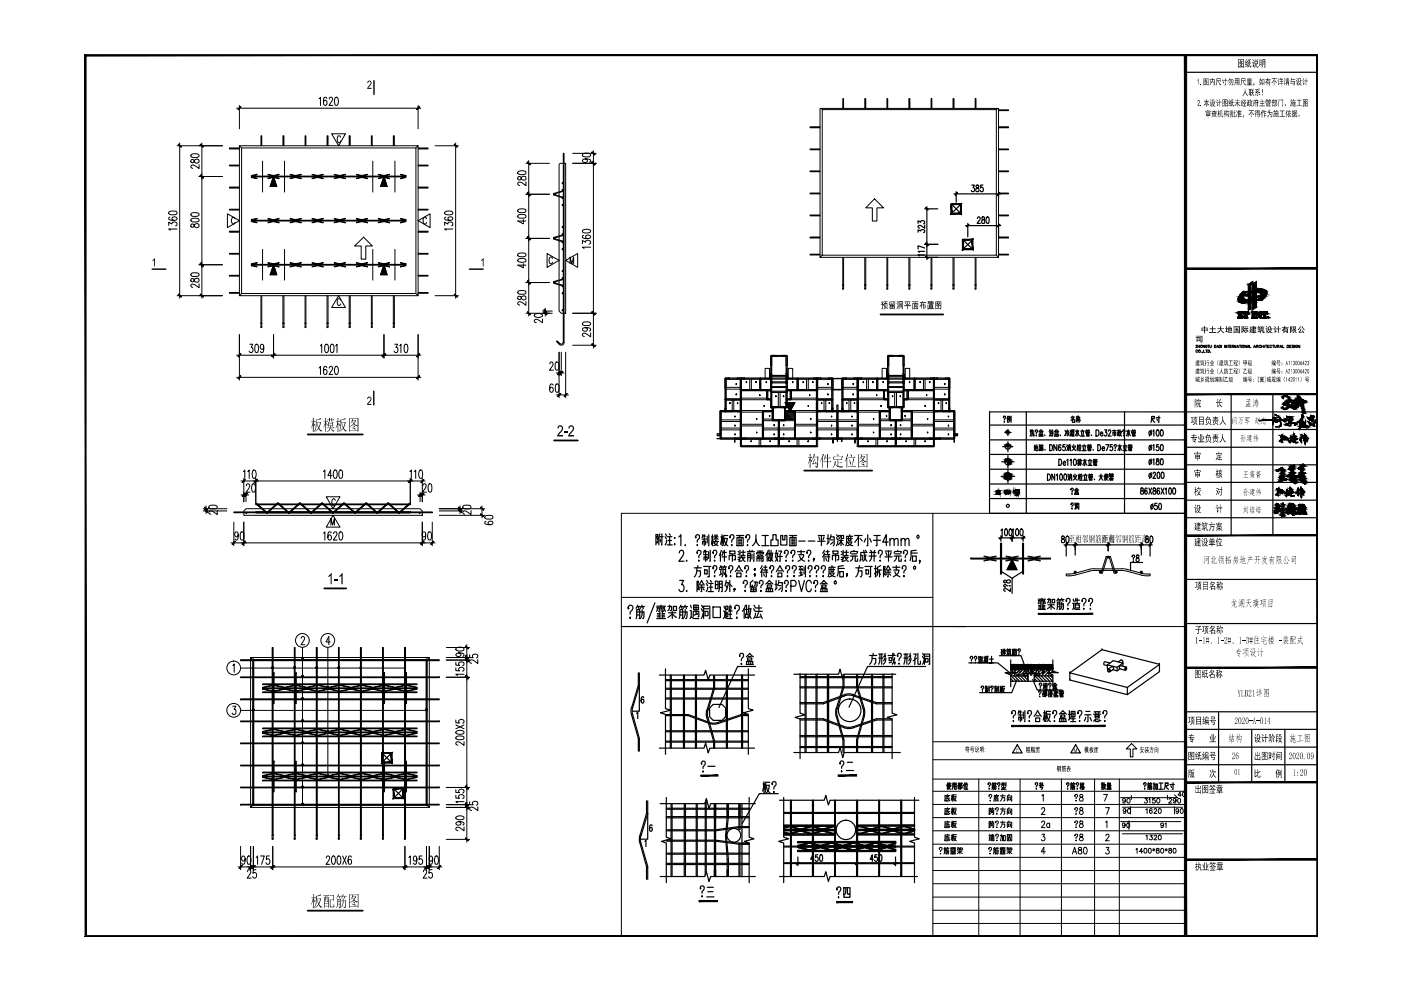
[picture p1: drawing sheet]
<svg xmlns="http://www.w3.org/2000/svg" width="297mm" height="210mm" viewBox="0 0 297 210" stroke-linecap="round" stroke-linejoin="round" font-family="sans-serif">
<g fill="none" stroke="#000" stroke-width=".21">
<path d="M199.2 179.9v.2v-.4a.3 .3 0 0 1 .5 .1 .3 .3 0 0 1-.2 .5l-.1 .3M200.3 179.8h.4M200.4 179.7l-.3 .3M200.4 169.8h.8M200.4 172.7h.8M200.4 178.3h.8M200.4 179.8l.1 .2M200.4 175.5h.8M200.6 169.2h.8M200.6 172.1h.8M200.6 177.7h.8M200.6 174.9h.8"/>
<path d="M200.8 179.8h.4M200.9 168.4v.3M200.9 171.2v.3M200.9 174.1v.1M200.9 176.9v.1M200.9 179.7l-.2 .3M201 168.9l.1 .6 .2 .3 .1-.2M201 169.6l-.6 .2M201 171.7v.4l.3 .5 .1-.2M201 172.4l-.6 .2M201 177.3l.1 .6 .2 .3 .1-.1M201 178.1l-.6 .1"/>
<path d="M201 174.5l.1 .6 .2 .3 .1-.1M201 175.3l-.6 .1M201 179.8l.1 .2M201.2 168.8l-.6 .2v.7M201.2 171.6l-.6 .1v.8M201.2 177.2l-.6 .2v.7M201.2 174.4l-.6 .1v.8M201.4 168.7h-1l-.1 1.1M201.4 171.5h-1l-.1 1.2M201.4 177h-1l-.1 1.3M201.4 174.2h-1l-.1 1.3M201.5 179.9h.3v.4"/>
<path d="M201.5 179.7h1.1M201.7 179.9l-.2 .4M201.7 168.7h.4M201.7 171.5h.4M201.7 177.2h.4M201.7 174.3h.4M201.9 168.4v1.4M201.9 171.2v1.5M201.9 174.1v1.4M201.9 176.9v1.4M201.9 179.8l.2 .2M202 169.5l-.1-.8-.2 1"/>
<path d="M202 172.3l-.1-.8-.2 1M202 177.9l-.1-.7-.2 .9M202 175.1l-.1-.8-.2 1M202.1 179.7h.1M202.1 168.9h.6l-.2 .6-.3 .3M202.1 171.7h.6l-.2 .6-.3 .4M202.1 177.3h.6l-.2 .7-.3 .3M202.1 174.5h.6l-.2 .6-.3 .4M202.2 169a.78 .78 0 0 0 .6 .8M202.2 171.8a.88 .88 0 0 0 .6 .9M202.2 177.4a.88 .88 0 0 0 .6 .9M202.2 179.8l-.1 .5"/>
<path d="M202.2 174.6a.88 .88 0 0 0 .6 .9M202.5 179.9l.1 .4M202.6 179.8l-.3 .1v.4M202.8 168.5h-.7l-.1 1.3M202.8 171.4h-.7l-.1 1.3M202.8 177h-.7l-.1 1.3M202.8 174.2h-.7l-.1 1.3M202.9 179.8h.5v.4h-.2M203.2 179.7l-.3 .5M203.6 179.8h.4v.4h-.4zM209.7 179.9v.2v-.4a.3 .3 0 0 1 .5 .1 .3 .3 0 0 1-.2 .5l-.1 .3M209.7 177.1h.4"/>
<path d="M209.7 168.7v.2l.1-.4a.3 .3 0 0 1 .4 .1 .3 .3 0 0 1-.1 .4l-.2 .4M209.7 171.4h.3v.5h-.3zM209.7 174.2h.3v.5h-.3zM209.7 172v.7M209.7 174.8v.7M209.8 177.4v.6M209.8 172.1h.3M209.8 171.9v.7M209.8 174.7v.7M209.8 176.9v.2M209.8 174.9h.3M209.9 169.7v.1z"/>
<path d="M210 177.3l-.1 .7M210.1 172.5l-.4 .2M210.1 175.3l-.4 .2M210.1 171.5h.7M210.1 178.1l-.4 .1M210.1 174.3h.7M210.1 172.1h.6M210.1 177.4h.7M210.1 174.9h.6M210.2 178.3v-.7h.5v.7h-.1M210.2 177v.2h.5v-.2M210.2 171.9h.4"/>
<path d="M210.2 174.7h.4M210.3 172.1l-.1 .2h.5v.3l-.3 .1M210.3 174.9l-.1 .2h.5v.3l-.3 .1M210.4 177.6v.7M210.4 171.5l.4 .4M210.4 171.2l-.1 .5-.2 .2M210.4 174.3l.4 .4M210.4 174.1l-.1 .4-.2 .2M210.4 177.4l-.1 .2M210.4 176.9v.3M210.5 177.6v.7M210.8 179.8h.4"/>
<path d="M210.9 179.7l-.3 .3M210.9 169.4h.7l-.2 .3-.5 .1M210.9 169h.8M210.9 179.8l.1 .2M211 169.4l.2 .3 .6 .1M211.1 168.7v.5h.4v-.5M211.1 171.5v.2a.29 .29 0 0 1 .2-.4 .29 .29 0 0 1 .4 .3l-.3 .6M211.1 177.1l.1 .1h-.1a.31 .31 0 0 1 .2-.3 .31 .31 0 0 1 .4 .2 .31 .31 0 0 1-.2 .4l-.1 .3M211.1 174.3l.1 .1h-.1a.31 .31 0 0 1 .2-.3 .31 .31 0 0 1 .4 .2 .31 .31 0 0 1-.2 .4l-.1 .3M211.3 172.6h.1zM211.3 178.2h.1zM211.3 175.4h.1z"/>
<path d="M211.3 168.4v.3M211.3 179.8h.4M211.4 179.7l-.2 .3M211.5 179.8l.1 .2M211.8 168.7h-1l-.1 1.1M212 179.9h.3v.4M212 179.7h1.1M212.1 177.2h.5v1l-.2 .1M212.1 168.7h1M212.1 171.5h1M212.1 174.3h1M212.2 179.9l-.2 .4"/>
<path d="M212.3 176.9l-.2 1.4M212.4 179.8l.2 .2M212.5 169.1h.5v.6l-.2 .1M212.5 168.7a1.13 1.13 0 0 1-.4 1.1M212.5 171.9h.5v.6l-.2 .2M212.5 171.5a1.15 1.15 0 0 1-.4 1.2M212.5 174.7h.5v.6l-.2 .2M212.5 174.3a1.15 1.15 0 0 1-.4 1.2M212.6 168.4v.3M212.6 171.2v.3M212.6 174.1v.2M212.6 179.7h.1"/>
<path d="M212.7 179.8l-.1 .5M212.8 177.2h.3v1.1h-.3zM213 179.9l.1 .4M213.1 179.8l-.3 .1v.4M213.4 179.8h.5v.4h-.2M213.6 169.8v-1.1h.9v1.1h-.1M213.6 172.7v-1.2h.9v1.2h-.1M213.6 177h.9v1.3h-.9zM213.6 175.5v-1.2h.9v1.2h-.1M213.7 179.7l-.3 .5M213.7 177.2h.6M213.7 169.1h.6v.5h-.6z"/>
<path d="M213.7 171.9h.6v.5h-.6zM213.7 174.7h.6v.5h-.6zM213.8 177.6h.4v.5h-.4zM214 168.4l-.3 .3M214 171.2l-.3 .3M214 174.1l-.3 .2M214 177v.6M214.1 179.8h.4v.4h-.4zM220.9 171.6v-.3l.4-.1 .2 .5-.7 1h.8M220.9 174.4l.2-.3h.3l.1 .2-.1 .5-.6 .7h.8M220.9 168.7l.3-.3v1.4M220.9 176.9h.6l-.3 .5a.41 .41 0 0 1 .3 .7 .41 .41 0 0 1-.7-.1"/>
<path d="M222.5 174.7v-.1a.42 .42 0 0 0-.6 .4 .42 .42 0 0 0 .6 .4v-.1M222.5 174.5v1M227.9 168.7v.2l.1-.4a.3 .3 0 0 1 .4 .1 .3 .3 0 0 1-.1 .4l-.2 .4M227.9 171.5v.2l.1-.4a.32 .32 0 0 1 .5 .1 .32 .32 0 0 1-.2 .5l-.2 .3M227.9 177.1v.1a.31 .31 0 0 1 .2-.3 .31 .31 0 0 1 .4 .2 .31 .31 0 0 1-.2 .4l-.2 .3M227.9 174.3v.1a.31 .31 0 0 1 .2-.3 .31 .31 0 0 1 .4 .2 .31 .31 0 0 1-.2 .4l-.2 .3M228.1 178.2h.1zM228.1 175.4h.1zM228.1 169.7v.1zM228.1 172.5v.2zM228.7 179.7v.4a.51 .51 0 0 1 .6 .3 .51 .51 0 0 1-.2 .7h-.2a.45 .45 0 0 1-.3-.6 .45 .45 0 0 1 .6-.3l.1-.2v-.3zM229 168.5v.4a.51 .51 0 0 1 .6 .3 .51 .51 0 0 1-.2 .6 .44 .44 0 0 1-.6-.4 .44 .44 0 0 1 .6-.4l.2-.2-.1-.3z"/>
<path d="M229 171.3v.4a.53 .53 0 0 1 .6 .3 .53 .53 0 0 1-.2 .7 .46 .46 0 0 1-.6-.5 .46 .46 0 0 1 .6-.4l.2-.2-.1-.3zM229 176.9v.4a.51 .51 0 0 1 .6 .3 .51 .51 0 0 1-.2 .7 .44 .44 0 0 1-.6-.5 .44 .44 0 0 1 .6-.4l.2-.2-.1-.3zM229 174.1v.4a.51 .51 0 0 1 .6 .3 .51 .51 0 0 1-.2 .7 .46 .46 0 0 1-.6-.5 .46 .46 0 0 1 .6-.4l.2-.2-.1-.3zM229.9 179.7a.33 .33 0 0 1 .5 .2l.1 .6-.2 .5h-.4l-.2-.5zM234 168.4h.8l-.6 1.4M234.4 171.2h.8l-.5 1.5M234.4 174.3l.3-.2v1.4M234.5 177.2l.1-.3a.39 .39 0 0 1 .5 .2 .39 .39 0 0 1-.1 .5l-.6 .7h.8M234.5 179.7h.6l-.3 .5a.42 .42 0 0 1 .3 .7 .42 .42 0 0 1-.7-.1M237.6 174.2h12.8M238 171.2h12.7M238 176.8h12.7"/>
<path d="M238.5 174.8a.3 .3 0 0 1-.3 .3 .3 .3 0 0 1-.2-.4 .3 .3 0 0 1 .4-.2 .5 .5 0 0 1 .2 .6 .5 .5 0 0 1-.6 .3v-.1M238.6 169.6l-.1 .2a.3 .3 0 0 1-.4 0 .3 .3 0 0 1 0-.4 .3 .3 0 0 1 .4 0l.1 .4-.1 .4h-.4l-.1-.1M238.7 171.8a.3 .3 0 0 1-.4 .2 .3 .3 0 0 1-.1-.4 .3 .3 0 0 1 .5 0l-.1 .8-.3 .1-.1-.2M239 174.5a.45 .45 0 0 1 .5 .5 .45 .45 0 0 1-.5 .4l-.1-.4zM239.2 171.5a.51 .51 0 0 1 .6 .4 .51 .51 0 0 1-.4 .6l-.3-.2zM239.4 174v1.9M239.7 171v1.6M239.9 168.6v.9M242.7 179.9a.51 .51 0 0 1 .5 .4 .51 .51 0 0 1-.3 .6l-.3-.2zM242.7 169.3h.5l-.2 .3a.34 .34 0 0 1 .3 .3 .34 .34 0 0 1-.3 .4 .34 .34 0 0 1-.4-.2M243 171.7l.2-.2v1M243 177.2l.2-.1v1"/>
<path d="M243.6 179.9a.51 .51 0 0 1 .6 .4 .51 .51 0 0 1-.4 .6l-.3-.2zM243.6 169.5l.2-.2v1M243.8 177.1h.5l-.3 .4h.2a.33 .33 0 0 1 0 .5 .33 .33 0 0 1-.5-.1M244.3 171.6l-.1-.1a.51 .51 0 0 0-.6 .4 .51 .51 0 0 0 .4 .6l.2-.1a.3 .3 0 0 0 0-.5 .3 .3 0 0 0-.5 .2M244.6 179.9v.6M244.7 171.7l.2-.2h.3v.2l-.6 .8h.7M244.7 177.3l.1-.2h.3l.1 .3-.6 .7h.7M244.9 169.3h-.5l-.1 .4a.36 .36 0 0 1 .6 0 .36 .36 0 0 1-.1 .5 .36 .36 0 0 1-.5-.1M245.2 179.9v.3l.5 .1 .1 .3-.2 .3-.4-.1v-.2l.1-.3 .4-.1v-.3zM245.7 171.5a.51 .51 0 0 1 .6 .4 .51 .51 0 0 1-.3 .6l-.4-.2zM245.7 177.1h.1a.47 .47 0 0 1 .4 .5 .47 .47 0 0 1-.5 .4l-.1-.4zM246.2 179.9a.51 .51 0 0 1 .6 .4 .51 .51 0 0 1-.3 .6l-.4-.2z"/>
<path d="M246.7 174.8a.3 .3 0 0 1-.4 .3 .3 .3 0 0 1-.2-.4 .3 .3 0 0 1 .4-.2 .5 .5 0 0 1 .2 .6 .5 .5 0 0 1-.5 .3l-.1-.1M247 174.7l.2-.2v1M247.2 179.9v.6M247.5 168.6v.9M247.9 179.9v.3a.4 .4 0 0 1 .4 .1 .4 .4 0 0 1 0 .5l-.1 .1a.3 .3 0 0 1-.4-.2 .3 .3 0 0 1 .2-.4l.3-.1v-.3zM247.9 169.5a.29 .29 0 0 1 .3-.2 .29 .29 0 0 1 .2 .2l-.6 .8h.7M248.8 179.9a.5 .5 0 0 1 .6 .4 .5 .5 0 0 1-.4 .6l-.2-.2zM249 168.5l.6 .6h-12M249 171v1.6M249.3 169.6a.3 .3 0 0 1-.3 .3 .3 .3 0 0 1-.2-.4 .3 .3 0 0 1 .4-.2 .5 .5 0 0 1 .2 .6 .5 .5 0 0 1-.6 .3v-.1M249.8 169.3a.45 .45 0 0 1 .5 .5 .45 .45 0 0 1-.5 .4l-.1-.4zM249.9 171.8a.3 .3 0 0 1-.4 .2 .3 .3 0 0 1-.1-.4 .3 .3 0 0 1 .5 0l-.1 .8-.3 .1-.2-.2"/>
<path d="M250.4 171.5a.51 .51 0 0 1 .5 .4 .51 .51 0 0 1-.3 .6l-.3-.2zM250.5 168.6h-.7l.4-.7v1M250.9 167.9a.45 .45 0 0 1 .5 .5 .45 .45 0 0 1-.5 .4l-.2-.4zM199.4 180.9v.2zM200.1 181.1l.1-1h.4v1h-.1M200.2 180.4h.9v.5l-.1 .2M200.2 180.7h.4M200.9 180.1v.7l-.2 .3M201.5 181.1h1.1M201.6 180.7h.3M201.6 180.9h.3M201.6 180.6h.3"/>
<path d="M201.9 180.4v.7M202.2 180.7h.4M202.2 180.9h.4M202.2 180.6h.4M202.2 180.4v.7M202.5 180.3h-.3M202.9 181l.6-.4 .5 .4M203 180.5h1M203.5 180.3v.8M209.9 180.9v.2zM210.6 181.1l.1-1h.4v1h-.1M210.7 180.4h.9v.5l-.1 .2"/>
<path d="M210.7 180.7h.4M211.4 180.1v.7l-.2 .3M212 181.1h1.1M212.1 180.7h.3M212.1 180.9h.3M212.1 180.6h.3M212.4 180.4v.7M212.7 180.7h.4M212.7 180.9h.4M212.7 180.6h.4M212.7 180.4v.7M213 180.3h-.3"/>
<path d="M213.4 181l.6-.4 .5 .4M213.5 180.5h1M214 180.3v.8M221.6 180.6h-.8l.5-.9v1.4M227.4 181.1l.4-1.4 .5 1.4M227.5 180.6h.6M240.8 180.1l.3-.2v1M242.3 180.6h-.7l.5-.7v1M244.4 180l.5 .3M244.9 180l-.5 .3M247 180l.5 .3M247.5 180l-.5 .3"/>
<circle cx="239.3" cy="169.7" r=".44"/>
<circle cx="245.6" cy="169.7" r=".44"/>
</g>
<!-- layer: PUB_TITLE -->
<path d="M18 198.6h261.4l-.2-.2zM18 198.6l.2-.2h261zM18 11.6v187l.2-.2zM18 11.6l.2 .2v186.6zM18 11.6l.2 .2 261.2-.2zM18.2 11.8l261.2-.2-.2 .2zM279.2 11.8l.2 186.8v-187zM279.2 11.8l.2 186.8-.2-.2z" fill="#000" stroke="#000" stroke-width=".21"/>
<!-- layer: TK -->
<path d="M18 11.6h.1M18 24h.1M18 36.4h.1M18 48.8h.1M18 61.1h.1" fill="none" stroke="#000" stroke-width=".25"/>
<g fill="none" stroke="#000" stroke-width=".21">
<path d="M197.8 108.8v89.8h53.6v-41.3h-53.6M251.4 108.8h-119.7v89.8M131.7 126.7h66.1M202.3 132.8h49.1M239.9 157.6l1.1 1.2h-.8v1.7h-.6v-1.7h-.8zM197.8 165.2h53.6M197.8 167.8h53.6M197.8 170.6h53.6M197.8 173.4h53.6M197.8 176.1h53.6M197.8 179h53.6M197.8 161.1h53.6"/>
<path d="M207.5 165.2v33.4M216.3 165.2v33.4M225 165.2v33.4M232.1 165.2v33.4M237.3 165.2v33.4M197.8 181.8h53.6M197.8 184.6h53.6M197.8 187.4h53.6M197.8 190.2h53.6M197.8 193h53.6M197.8 195.8h53.6"/>
</g>
<!-- layer: Text -->
<g fill="#000">
<path d="M215.5 158.8l.2-.1 .2 .3a.24 .24 0 0 0-.4 0 .24 .24 0 0 0 0 .3 .17 .17 0 0 0 .2 .2 .17 .17 0 0 0 .2-.2 .25 .25 0 0 1-.4 .3 .25 .25 0 0 1-.1-.4zM227.8 158.7h.1l.1 .7 .2-.7h.1v.9v-.8l-.2 .8-.3-.8v.8zM243.8 158.5h.3v-.2l.1 .2h.4v.2h-.5v.2h.4l-.1 .4a.21 .21 0 0 1 0 .2 .21 .21 0 0 1-.3 .1v-.2l.2 .1 .1-.5h-.3l-.3 .6 .2-.5v-.4h-.2zM226.2 162.5h.3v-.2l.1 .2h.3l-.3 .1v.1h.3l-.3 .2h.4v.1h-.3v.2l.2-.1a.22 .22 0 0 0-.1 .3 .22 .22 0 0 0 .2 .1l-.1 .1-.4-.6-.1 .5h.3l-.4 .2 .1-.5-.3 .1 .3-.3h-.3v-.1h.4v-.1h-.2l.2-.2z"/>
<path d="M205.2 158.2v.2h.3l-.1 .1 .1 .4h-.1l-.1 .7-.2-.2h.2v-.5h-.4v-.1h.4v-.3l-.3 .2zM204.8 158.2l.3 .2-.2 .4v.8l-.1-.6-.1 .2-.1-.1 .3-.5-.1-.1-.2 .2zM204.9 159.1l.2-.1 .1 .3h-.1z"/>
<path d="M205.8 158.3h.6v.4h-.6zM205.9 158.4v.2h.4v-.2zM205.7 158.8h.8v.1h-.5l-.1 .1h.5l-.1 .6-.2-.2h.2v-.3l-.5 .1 .1-.3h-.2z"/>
<path d="M207.1 158.2v.3zM207.4 158.2l-.1 .3zM206.8 158.3l.1 .3zM207.1 158.6h.4l-.2 .8 .3-.1v.2h-.3l-.1-.5-.2 .6 .1-.4zM207.1 158.7v.2h.3v-.2zM206.7 158.7h.2v.6l.2-.1-.3 .2z"/>
<path d="M208.2 158.3h.3v1.2l-.2-.1h.1v-.3h-.2l-.2 .5zM208.2 158.4v.2h.2v-.2zM208.2 158.8v.2h.2v-.2zM207.8 158.4h.3v.8h-.3zM207.9 158.5v.2h.1v-.2zM207.9 158.8v.2h.1v-.2z"/>
<path d="M208.8 158.7l.1 .1zM208.8 159.3l.1 .2z"/>
<path d="M217.7 158.3l.2 .9-.1 .1v-.3v.6l-.1-.5-.2 .2 .2-.3-.1-.1zM217.9 158.4h.5v1.2h-.6zM218 158.5v.2h.3v-.2zM218 158.8v.2h.3v-.2zM218 159.2v.2h.3v-.2zM217.6 158.5l.1 .1-.1 .2zM217.8 158.4v.4z"/>
<path d="M218.7 158.3l.1 .4v-.3l.1 .2 .2 .1v-.3l.1 .1 .1-.2v.2h.1l-.1 .3h.2h-.4h.1v-.2l-.2 .3v.5h.5v.2l-.5-.2-.1 .2 .1-.5-.2 .1v-.2l-.1 .6v-.5l-.1 .2h-.1l.2-.4h-.1zM218.9 158.6v.5l.1-.3zM218.9 158.3l.1 .3zM218.6 158.4v.4zM219.1 159h.3v.4h-.3zM219.2 159.1l.1 .1z"/>
<path d="M219.6 158.4h.9v.1h-.5l.4 .1v1l-.1-.1h-.6l-.1 .1v-1h.4v-.1h-.4zM220.2 158.7v.7h.1v-.7zM219.9 158.7v.2h.2v-.2zM219.7 158.7v.7h.2v-.7zM219.9 159v.1h.2v-.1zM219.9 159.3v.1h.2v-.1z"/>
<path d="M230.3 158.3l.1 .2 .3-.2 .1 .2-.5 .1-.1-.1zM230 158.3l.3 .3-.2 .1 .2 .3-.1 .1-.1-.1v.6l-.1-.6v.3l-.1-.1 .1-.3-.1-.2zM230.3 158.7h.4v.4l-.2 .1h.3l-.2 .1 .2 .3-.3-.3-.3 .3 .2-.3-.2-.1h.3l-.2-.1zM230.3 158.8h.3zM230.3 159h.3z"/>
<path d="M231.1 158.3l.2 .3-.1 .1 .1 .2v.2l-.1-.2v.7l-.1-.6-.1 .3-.1-.1 .2-.3-.1-.2zM231.4 158.4h.4l-.4 .1v.2h.4l-.1 .5 .1 .4-.2-.2-.2 .2 .2-.3-.1-.5-.1 .6-.1 .2-.1-.1 .2-.3zM231.6 158.8v.4l.1-.4z"/>
<path d="M232 158.4h.9l-.4 .1 .3 .1v1l-.7-.1-.1 .1v-1h.4v-.1zM232.6 158.8v.6h.1v-.6zM232.3 158.8l.2 .1zM232.1 158.8v.6h.2v-.6zM232.3 159v.1h.2v-.1zM232.3 159.2v.2h.2v-.2z"/>
<path d="M241.7 158.5h.4v-.2v.2h.4v.3l-.1-.2h-.6l-.1 .2zM241.7 158.9h.3l.1-.3v.3h.4l-.1 .1a.26 .26 0 0 0-.1 .3 .26 .26 0 0 0 .2 .2v.1h-.1a.21 .21 0 0 0-.3-.2 .21 .21 0 0 0-.2 .2h-.2v-.1l.4-.2h-.3l.1-.3zM242 159l-.1 .2a.2 .2 0 0 0 .3 0 .2 .2 0 0 0 .1-.2z"/>
<path d="M243 158.3v.6v-.2l-.3 .2zM243 158.5h.2v-.2l.1 .2h.3l-.3 .1v.2l.2 .1h-.4l.1-.3zM242.7 158.3l.1 .3zM242.7 159h.9v.1h-.4l.1 .2 .2-.1-.1 .2 .1 .2-.4-.5-.1 .4h.2l-.3 .1 .1-.3-.3 .1 .3-.3h-.3z"/>
<path d="M244.8 158.5h.3v-.2h.1v.2h.4l-.1 1.1h-.1l.1-.1v-.9h-.6l-.1 1zM245 158.8h.4v.5h-.4zM245.1 158.9v.3h.2v-.3z"/>
<path d="M224.2 162.3l.3 .2-.3 .2h.2l-.1 .3h.2l-.2 .1 .2 .3-.3 .2v-.5h-.1l.1-.2h-.2zM224.5 162.4h.5l-.1 1.2h-.2l.2-.1v-1h-.4v1.1zM224.5 162.7l.2 .2 .2-.3-.1 .8-.1-.3-.2 .2 .2-.2z"/>
<path d="M225.3 162.3l.3 .3 .1-.3 .3 .3-.2 .1v-.1l-.2 .1v-.1l-.2 .1-.1-.1-.2 .2zM225.7 162.6l.1 .3h.2l-.1 .6-.2 .1 .2-.3v-.4h-.1l-.2 .7zM225.2 162.7h.3v.8l-.2 .1 .1-.4h-.1l-.2 .4zM225.3 162.8l.1 .1zM225.3 163l.1 .2z"/>
</g>
<!-- layer: S-TEXT -->
<g fill="none" stroke="#000" stroke-width=".25">
<path d="M205.7 139.4v.2a.3 .3 0 0 1 .2-.4 .3 .3 0 0 1 .4 .1 .3 .3 0 0 1-.2 .4l-.1 .4M206.6 139.4v.2a.3 .3 0 0 1 .1-.4 .3 .3 0 0 1 .4 .1 .3 .3 0 0 1-.1 .4l-.2 .4M207.4 139.5l.2 .3M207.4 139.1l.2 .3M207.6 140l-.2 .5M207.7 139.9v.6h.2M207.8 139.3h.4v.5h-.4zM207.8 139.5h.4M208 139.9v.6h.3v-.2M208.6 139.3l.1 .3M208.7 140l-.1 .5M208.8 139.7v.2"/>
<path d="M208.9 139.1v.5h.3v-.1M208.9 139.9l-.2 .6M209.1 139.9l-.3 .1M209.1 139.2l-.3 .3M209.2 139.7h.3l-.1 .3M209.2 139.1h.3l-.2 .4M209.3 139.3l.1 .3M209.3 139.7v.8M209.8 139.7h.8M210.2 139.1v1.4h-.4h.9M211.9 139h4.6l.9 2.5M212.3 138.3a.7 .7 0 0 0 .9 .7"/>
<path d="M212.3 137.8h.2l-.2 .4h.2l-.2 .8M212.6 138.6h.6M212.6 137.9h.6M212.7 137.8h.4v.4h-.4M212.7 138.3h.4M212.9 137.6v1.3M213.4 138h.4M213.6 137.7h.3M213.6 137.6l-.2 .3M213.6 138v.7M213.7 137.7l.1 .3M213.8 138.6l-.4 .2"/>
<path d="M214 137.7h.3M214 138.4l.1 .3M214.1 137.6l-.2 .3M214.2 137.7v.3M214.3 138.7l-.1 .3v-1h-.3l-.1 1M214.6 137.7h.9M214.7 137.9h.8v1.1h-.8zM214.9 138.3h.3M214.9 138.6h.3M215.1 137.7l-.2 .2v1.1M215.2 137.9v1.1M215.9 137.8v.2v-.4a.3 .3 0 0 1 .4 .2 .3 .3 0 0 1-.2 .4l-.1 .3"/>
<path d="M216 138.9h.1M205.4 140.5h6.1l2.9 2.4M206 140.4v.1zM206.8 140.4v.1zM207.6 140.5h.1M207.7 140.2h.2M208.1 145.7v.1a.26 .26 0 0 1 .1-.4 .26 .26 0 0 1 .3 .4l-.2 .6M208.3 146.7h.1M208.3 140.1l-.3 .1M208.7 140.2h.4M208.9 146h.5M208.9 140.2l.2 .3"/>
<path d="M209 146.6v-.3h.3v.3M209 145.5v.1h.3M209 145.6l-.1 .2M209.1 145.5v1.4M209.2 140.3l.3 .2M209.2 140.1v.4M209.3 140.1h.1M209.5 145.6v.9M209.7 145.5v1.4M210.1 145.7v.1l.1-.3a.36 .36 0 0 1 .4 .3 .36 .36 0 0 1-.3 .4v.2M210.3 146.7h.1M210.9 146h.5"/>
<path d="M210.9 146.6v-.3h.5l-.1 .3M210.9 145.6v.2M211 145.5l-.1 .1h.5M211.2 145.5v1.4M211.5 145.6v.9M211.8 145.5l-.1 1.4M212.1 145.7h.3M212.2 145.5v1.4M212.3 146.5l-.1-.8-.1 .9M212.5 145.9h.4l-.4 1M212.5 146l.2 .6 .3 .3M213 145.5h-.5l-.2 1.4"/>
<path d="M215.6 144.1l-1.1 2.8h-6.8M218.9 144.1l1 2.2h5.2M220.3 146.6v.2v-.3a.29 .29 0 0 1 .4 0 .29 .29 0 0 1-.1 .4l-.2 .4M220.4 145.1v.1l.1-.4a.36 .36 0 0 1 .4 .4 .36 .36 0 0 1-.3 .3v.3M220.4 147.6v.1zM220.6 146.1v.1zM221.1 147h.5M221.1 147.2h.4v.5h-.4zM221.1 146.6h.4M221.1 145.3h.3M221.2 146.6v.4M221.3 144.8v1.1"/>
<path d="M221.3 146.3v.3M221.4 146.2h.7M221.4 145.7l-.3 .4M221.4 146.6v.4M221.5 145.9h.5M221.5 144.9h.5v.7h-.5zM221.5 145.3h.5M221.7 144.9v1.3M221.8 147.4h.2l-.3-.6 .3-.4h-.3v1.3M222.3 146.7h.2M222.4 145.1v.1a.3 .3 0 0 1 .1-.4 .3 .3 0 0 1 .4 .2 .3 .3 0 0 1-.1 .4l-.2 .4M222.4 146.3l-.1 1.4"/>
<path d="M222.5 147.1l-.2 .3M222.5 146.9h.6M222.5 147.2h.6M222.6 146.1v.1zM222.6 146.5h.5M222.7 146.5l.1 .4M222.8 146.9l-.2 .5 .5 .3M222.8 146.3v.2M223 147.2l-.1 .4-.3 .1M223 146.5l-.1 .4M223.2 145.3l.4-.5 .5 .5M223.2 146.2h.9"/>
<path d="M223.3 146.2v-.4h.7v.4M223.4 145.4h.5v.3h-.5zM223.4 146.6h.9M223.4 147.5h.9M223.4 145.2h.5M223.5 147.7h.8M223.5 145.8v.4M223.7 147.2h.4M223.7 147.1h.4M223.7 147.5l-.1 .2M223.8 145.8v.4M223.9 146.3l-.5 .9"/>
<path d="M223.9 146.6l.4 .3M224.1 146.8h-.4v.7M224.1 147.6l.1 .1M224.6 147.1l.1-.2h.8l-.1 .2M224.7 146.5h.3M224.8 147h.5v.3h-.5zM224.8 147.5h.6v.2h-.6zM224.8 146.3l-.2 .4M224.8 147.3v.2M224.8 146.5l.1 .2M225 146.7v.2M225.2 146.5h.3"/>
<path d="M225.3 146.3l-.3 .4M225.3 146.5l.1 .2M200.9 166.3l-.2 .3M201 165.9l-.1 1.4M201 166.1h.6M201 166.4h.6v.4h-.6zM201.1 167l.1 .1 .4 .2M201.3 165.9v.9l-.3 .5M201.9 167.3l.1-1.3h.7v1.3h-.1M202 166.8h.7M202 166.4h.7M202.4 166v1.3"/>
<path d="M203.1 166.6h.5M203.2 166.8h.3v.5h-.3zM203.2 166.1h.3M203.2 166.2l.1 .4M203.3 165.9v.2M203.5 166.2l-.1 .4M203.8 167h.2l-.2-.6 .2-.4h-.3v1.3M204.4 166.3l-.1 .3M204.6 165.9l-.2 .4v1M204.6 167.3h.6M204.6 166.2h.5M204.7 166.2l.1 1.1"/>
<path d="M204.9 165.9v.3M205.1 166.2l-.1 1.1M209.6 166.2l-.1 .1a.29 .29 0 0 1 .2-.3 .29 .29 0 0 1 .3 .1 .29 .29 0 0 1-.1 .4l-.2 .4M209.7 167.2v.1zM210.3 167.3l.1-.9h.3v.9M210.4 166.7h.8l-.2 .6M210.4 167h.3M210.4 166.1h.4M210.5 165.9l-.2 .4M210.6 166.1l.1 .2M210.9 166.1h.3M211 166.4l-.2 .9"/>
<path d="M211 165.9l-.2 .4M211 166.1l.1 .2M211.5 166.2v.1a.27 .27 0 0 1 .1-.3 .27 .27 0 0 1 .4 0 .27 .27 0 0 1 0 .4l-.2 .5M211.8 167.2v.1zM212.3 166.3h.6M212.4 167h.8M212.4 166h.5M212.5 166l-.2 .7M212.8 166v.7M212.8 166.8v.5h-.5h1M213.1 166v.5M213.3 165.9l-.1 .8"/>
<path d="M219.5 166.2v.1v-.2a.33 .33 0 0 1 .5 .1 .33 .33 0 0 1-.3 .5v.2M219.7 167.2v.1zM220.3 166.6h.9M220.5 167l.6-.1-.2 .4h-.1M220.5 166h.6v.4h-.6zM220.8 166.6l-.2 .3M226.2 166.2v.1l.1-.4a.36 .36 0 0 1 .4 .4 .36 .36 0 0 1-.3 .4v.2M226.4 167.2v.1zM227 167.3l.1-.9h.3l-.1 .9M227.1 166.7h.7v.5l-.1 .1M227.1 167h.3M227.1 166.1h.3"/>
<path d="M227.2 165.9l-.2 .4M227.2 166.1l.1 .2M227.6 166.1h.3M227.6 166.4l-.2 .9M227.6 165.9l-.2 .4M227.7 166.1l.1 .2M228.2 166.2v.1l-.1-.1 .2-.3a.36 .36 0 0 1 .4 .4 .36 .36 0 0 1-.3 .4v.2M228.4 167.2v.1zM229 166.2h.3M229.2 165.9v1.4M229.4 166.9h.4v.4h-.4zM229.5 166.3l.4 .7"/>
<path d="M229.5 166.1h.3l-.2 .5-.3 .4-.1-.8-.2 1M229.6 165.9l-.3 .5M233.5 166.5l.2-.3 .3 .3M233.5 166.2h.5M233.5 166.9h.5M233.6 166v.1M233.7 166.7l-.1 .4 .3 .2M233.7 165.9v.7M233.9 166.9l-.3 .4M233.9 166l-.1 .1M234.1 166.4v.6l.3 .3M234.1 166.3h.3"/>
<path d="M234.1 165.9l-.1 .8M234.4 166.3l-.1 .6-.3 .4M234.7 167.3h.9M234.7 166.5h.9M234.7 167.2h.8M234.8 166.7h.7v.3h-.7zM234.8 166.9h.7M234.9 166h.5v.4h-.5zM234.9 166.2h.5M235.2 166.7v.6M242.5 166.2v.1v-.2a.33 .33 0 0 1 .5 .1 .33 .33 0 0 1-.3 .5v.2M242.7 167.2v.1z"/>
<path d="M243.3 167.3l.1-.9h.3l-.1 .9M243.4 166.7h.3M243.4 167h.3M243.5 166.1h.3M243.5 165.9l-.2 .4M243.6 166.1v.2M243.8 166.7h.4l-.1 .6M243.9 166.1h.3M244 166.4v.6l-.2 .3M244 165.9l-.2 .4M244.1 166.1v.2M244.5 166.2h.4v1.1h-.1"/>
<path d="M244.7 165.9l-.2 1.4M245.1 166.2h.3v1.1h-.3zM245.7 167.3h.9M245.7 166h.8M246.1 166v1.3M247.1 166.6h.6v-.6h-.6l-.3 1.3M247.1 166h.6M247.3 166.6v.3l.5 .4M248 166.3h1M248.2 166.6l.2 .4M248.7 165.9v1.4h-.2"/>
</g>
<!-- layer: S-BZ -->
<path d="M215.7 157.9l1 1.7h-2zM228 157.9l1.1 1.7h-2.1z" fill="none" stroke="#000" stroke-width=".25"/>
<g fill="none" stroke="#000" stroke-width=".25">
<path d="M233.6 137.8h.1M233.6 137.8l12.2 3M233.6 137.8l-6.8 4.9M135 151.2l.2-.2v1.4M135.6 145.3v5.5h-1.4M136.5 147.9l-.2-.2a.85 .85 0 0 0 0 1.4 .39 .39 0 0 0 .3-.5 .39 .39 0 0 0-.6-.2l-.1 .2M160.2 141.3h-3.8l-4 8.7M196.3 141.3h-12.4l-3.9 8.6M226.8 142.7h.1M226.8 142.7v1.5M226.9 144.2h.1M226.9 144.2l12.1 3.1"/>
<path d="M234.8 141v.7l.3 .1M234.9 141.9l.7-.5a.33 .33 0 0 1 .5 .1 .33 .33 0 0 1-.2 .5l-.6 .4M235.3 140.6l-1.1-.3-.1 .2v.4l.7 .2M236.9 141.5v.7M237.1 140.3l.5-.3a.32 .32 0 0 1 .4 .1 .32 .32 0 0 1-.1 .4M237.4 141.8l-.5 .4-1-.2M237.9 140.5l-1.9-.4-1.2 .9M237.9 140.5l.2 .1M238.1 140.6l-1.2 .9-2.1-.5M238.1 140.6v.7M238.6 141.6l.1-.1a.29 .29 0 0 1 .1 .3 .29 .29 0 0 1-.3 .2zM238.6 141.6l.1-.1a.22 .22 0 0 1 .1 .3 .22 .22 0 0 1-.3 .1z"/>
<path d="M238.6 142h.1M238.8 141.4l-1.2-.3-.3 .3 .1 .4 1.2 .3M245.8 140.8h.1M245.8 142.4h.1M245.8 142.4l-6.8 4.9v-1.5l-12.2-3.1M245.8 140.8v1.6M245.8 140.9l-6.8 4.9M136.7 178.4l.2-.3v1.4M137.3 172.5v5.4h-1.4M138.3 175.1l-.3-.2a.94 .94 0 0 0 0 1.4 .41 .41 0 0 0 .3-.5 .41 .41 0 0 0-.5-.3l-.1 .3M151.7 178.1l5 .7M151.7 178.4l5 .6"/>
<path d="M153.8 177.3l.4 4.9M153.8 177.3h.1M154 177.3l.4 4.9M154 177.3h.1M154.2 173.1l-.4 4.2M154.4 173.1l-.4 4.2M156.7 175.9h.2M156.7 175.3l-5 .6M156.7 175.5l-5 .6M157.3 170.5v.1M157.3 170.7v.3M157.3 171.1v.2"/>
<path d="M157.3 171.4v.2M157.3 171.7v.3M157.3 172v.3M157.3 172.4v.2M157.3 172.7v.2M157.3 173v.3M157.3 173.4v.2M157.3 173.7v.2M157.3 174v.2M157.3 174.3v.3M157.3 174.7v.2M157.3 175v.2"/>
<path d="M157.3 175.3v.3M157.3 175.6v.3M157.3 176v.2M157.3 176.3v.2M157.3 176.6v.3M157.3 177v.2M157.3 177.3v.2M157.3 177.6v.2M157.3 177.9v.3M157.3 178.3v.2M157.3 178.6v.2M157.3 178.9v.3"/>
<path d="M157.3 179.2v.3M157.3 179.6v.2M157.3 179.9v.2M165 168.3h-4l-3.6 6.3M157.3 180.3v.2M157.3 180.6v.2M157.3 180.9v.2M157.3 181.2v.2M157.3 181.5v.3M157.3 181.9v.2M157.3 182.2v.2M157.3 182.5v.3"/>
<path d="M157.3 182.8v.3M157.3 183.2v.2M157.3 183.5v.2M157.3 183.9v.2M157.3 184.2v.2M157.3 184.5v.2M157.3 184.8v.2M157.3 185.1v.3M157.3 185.5v.2M157.3 185.8v.1"/>
<circle cx="235.1" cy="142.2" r=".3"/>
<circle cx="235.1" cy="142.1" r=".27"/>
</g>
<!-- layer: S-HATCH-X -->
<g fill="none" stroke="#000" stroke-width=".25">
<path d="M213.6 142.6l-.2 .1M214.1 143h.1M214.2 142.6l-.3 .4M214.3 141.5h.1M214.3 141.3h.1M214.3 141.1h.1M214.3 141.9h.1M214.3 142.8h.1M214.3 143.9l.5 .5M214.3 141.7h.1M214.3 141.6h.1M214.4 141.4h.1"/>
<path d="M214.4 141.9h.1M214.4 141.6h.1M214.4 141.3h.1M214.4 143.3l1.1 1.1M214.4 141.2h.1M214.4 141.1h.1M214.5 141.9h.1M214.5 141.8h.1M214.5 141.6h.1M214.5 141.7h.1M214.5 141.4h.1M214.5 141.5h.1"/>
<path d="M214.5 141.3h.1M214.5 141.1h.1M214.6 141.9h.1M214.6 141.6h.1M214.6 141.1h.1M214.6 141.7h.1M214.6 141.4h.1M214.6 141.2h.1M214.7 141.8h.1M214.7 141.6h.1M214.7 141.4h.1M214.7 141.2h.1"/>
<path d="M214.7 141.1h.1M214.7 141.9h.1M214.7 142.7h.1M214.7 142h.1M214.7 142l-.2 .1 .1 .1M214.7 142v.2M214.8 141.6h.1M214.8 141.4h.1M214.8 141.9h.1M214.8 141.5h.1M214.8 141.3h.1M214.8 141.1h.1"/>
<path d="M214.8 141.8h.1M214.8 141.7h.1M214.8 142l-.2 .3M214.9 141.3h.1M214.9 141.7h.1M214.9 141.4h.1M214.9 141.1h.1M214.9 142.8h.1M214.9 142.6l-.6 .6M214.9 141.9h.1M214.9 141.6h.1M214.9 141.2h.1"/>
<path d="M214.9 141.8h.1M214.9 141.5h.1M215 141.5h.1M215 141.6h.1M215 141.3h.1M215 141.2h.1M215.1 141.9h.1M215.1 141.6h.1M215.1 141.5h.1M215.1 141.3h.1M215.1 141.1h.1M215.1 141.8h.1"/>
<path d="M215.1 143.3l1.1 1.1M215.1 141.7h.1M215.1 142.9h.1M215.2 141.9h.1M215.2 141.7h.1M215.2 141.6h.1M215.2 141.4h.1M215.2 141.2h.1M215.2 141.8h.1M215.2 141.3h.1M215.2 142.1h.1M215.2 141.5h.1"/>
<path d="M215.2 141.1h.1M215.2 142.3h.1M215.3 141.5h.1M215.3 141.3h.1M215.3 142h.1M215.3 141.6h.1M215.3 141.8h.1M215.3 141.1h.1M215.3 141.7h.1M215.3 141.2h.1M215.4 141.4h.1M215.4 141.2h.1"/>
<path d="M215.4 141.8h.1M215.4 141.5h.1M215.4 141.1h.1M215.4 141.9h.1M215.4 141.7h.1M215.4 141.6h.1M215.4 141.3h.1M215.4 142h.1M215.5 141.5h.1M215.5 141.4h.1M215.5 141.3h.1M215.5 141.1h.1"/>
<path d="M215.5 141.2h.1M215.5 141.9h.1M215.5 141.7h.1M215.5 143.3h.1M215.5 142l-.4 .5M215.6 141.8h.1M215.6 141.6h.1M215.6 141.5h.1M215.6 141.7h.1M215.6 141.1h.1M215.6 141.4h.1M215.6 141.2h.1"/>
<path d="M215.6 141.9h.1M215.7 141.9h.1M215.7 141.7h.1M215.7 141.6h.1M215.7 141.2h.1M215.7 141.8h.1M215.7 141.1h.1M215.7 141.5h.1M215.7 143.3l1.1 1.1M215.7 141.4h.1M215.8 141.6h.1M215.8 141.5h.1"/>
<path d="M215.8 141.3h.1M215.8 141.1h.1M215.8 141.4h.1M215.8 141.2h.1M215.8 141.9h.1M215.8 142.7h.1M215.8 143.1l-.1 .2zM215.8 141.8h.1M215.9 141.7h.1M215.9 141.4h.1M215.9 141.6h.1M215.9 141.2h.1"/>
<path d="M215.9 141.9h.1M215.9 141.8h.1M215.9 141.5h.1M215.9 143h.2zM216 141.4h.1M216 141.8h.1M216 141.1h.1M216 142.1h.1M216 141.6h.1M216 141.5h.1M216 141.3h.1M216 141.2h.1"/>
<path d="M216 141.9h.1M216 141.7h.1M216.1 142h.1M216.1 141.8h.1M216.1 141.4h.1M216.1 141.5h.1M216.1 142.4h.1M216.1 141.6h.1M216.1 141.9h.1M216.2 141.9h.1M216.2 141.7h.1M216.2 141.6h.1"/>
<path d="M216.2 141.4h.1M216.2 141.2h.1M216.2 141.1h.1M216.2 141.3h.1M216.2 142l-1.3 1.3M216.3 142h.1M216.3 141.8h.1M216.3 141.6h.1M216.3 141.4h.1M216.3 141.3h.1M216.3 141.1h.1M216.3 141.7h.1"/>
<path d="M216.3 142.7h.1M216.4 141.6h.1M216.4 141.4h.1M216.4 141.1h.1M216.4 141.8h.1M216.4 143.3l1.1 1.1M216.4 141.9h.1M216.4 141.7h.1M216.4 141.2h.1M216.5 141.6h.1M216.5 141.9h.1M216.5 141.2h.1"/>
<path d="M216.5 141.5h.1M216.5 141.1h.1M216.5 141.4h.1M216.5 142.4h.1M216.5 142h.1M216.5 141.8h.1M216.5 141.3h.1M216.6 141.6h.1M216.6 141.4h.1M216.6 141.1h.1M216.6 142h.1M216.6 141.2h.1"/>
<path d="M216.6 141.7h.1M216.7 141.9h.1M216.7 141.7h.1M216.7 141.5h.1M216.7 141.4h.1M216.7 141.6h.1M216.7 141.3h.1M216.7 141.1h.1M216.7 141.8h.1M216.7 141.2h.1M216.8 142h.1M216.8 141.8h.1"/>
<path d="M216.8 141.6h.1M216.8 141.4h.1M216.8 141.3h.1M216.8 141.9h.1M216.8 141.5h.1M216.8 141.2h.1M216.8 142l-1.3 1.3M216.9 141.6h.1M216.9 141.4h.1M216.9 141.2h.1M216.9 141.1h.1M216.9 141.9h.1"/>
<path d="M216.9 141.7h.1M216.9 141.5h.1M216.9 141.8h.1M216.9 141.3h.1M217 141.3h.1M217 141.8h.1M217 141.4h.1M217 143.3h.1M217 141.1h.1M217 141.9h.1M217 141.6h.1M217 141.7h.1"/>
<path d="M217 142h.1M217 141.5h.1M217 141.2h.1M217 143.3l.9 .9M217.1 141.3h.1M217.1 141.8h.1M217.1 141.5h.1M217.1 141.4h.1M217.1 141.2h.1M217.1 142h.1M217.1 141.7h.1M217.1 141.1h.1"/>
<path d="M217.2 141.9h.1M217.2 141.7h.1M217.2 141.5h.1M217.2 141.1h.1M217.2 141.2h.1M217.2 141.3h.1M217.2 141.4h.1M217.2 141.6h.1M217.2 142.5h.1M217.2 143.3h.1M217.2 142.2h.1M217.3 142h.1"/>
<path d="M217.3 141.8h.1M217.3 141.6h.1M217.3 141.4h.1M217.3 141.3h.1M217.3 141.1h.1M217.3 141.7h.1M217.3 141.9h.1M217.3 141.5h.1M217.3 141.2h.1M217.4 141.9h.1M217.4 141.7h.1M217.4 141.5h.1"/>
<path d="M217.4 141.4h.1M217.4 141.2h.1M217.4 141.8h.1M217.4 142.2h.1M217.5 141.2h.1M217.5 141.9h.1M217.5 141.7h.1M217.5 141.1h.1M217.5 141.8h.1M217.5 141.4h.1M217.5 143.3h-.1M217.5 143.3h.1"/>
<path d="M217.5 142h.1M217.5 141.6h.1M217.5 141.3h.1M217.5 141.5h.1M217.5 142.6h.1M217.5 142l-1.3 1.3M217.6 141.9h.1M217.6 141.4h.1M217.6 141.2h.1M217.6 141.6h.1M217.6 141.5h.1M217.6 141.7h.1"/>
<path d="M217.7 141.4h.1M217.7 141.8h.1M217.7 142h.1M217.7 141.6h.1M217.7 141.3h.1M217.7 143.3l.2 .2M217.7 141.9h.1M217.7 141.7h.1M217.7 141.1h.1M217.7 142.5h.1M217.8 142h.1M217.8 141.8h.1"/>
<path d="M217.8 141.6h.1M217.8 141.4h.1M217.8 141.3h.1M217.8 141.1h.1M217.8 141.2h.1M217.8 141.7h.1M217.8 141.9h.1M217.8 142.4h.1M217.9 141.9h.1M217.9 141.7h.1M217.9 141.5h.1M217.9 141.4h.1"/>
<path d="M217.9 141.2h.1M217.9 141.6h.1M217.9 141.8h.1M217.9 142.3l.2-.1-.1 .2zM217.9 142.9l-.4 .4M218 141.4h.1M218 141.3h.1M218 141.1h.1M218 141.9h.1M218 141.6h.1M218 142h.1M218 141.8h.1"/>
<path d="M218.1 141.9h.1M218.1 141.4h.1M218.1 141.7h.1M218.1 141.1h.1M218.1 142h.1M218.1 141.6h.1M218.1 141.3h.1M218.1 141.5h.1M218.1 142l-1.3 1.3M218.2 141.6h.1M218.2 141.4h.1M218.2 141.3h.1"/>
<path d="M218.2 141.1h.1M218.2 141.9h.1M218.2 141.2h.1M218.2 141.5h.1M218.3 142h.1M218.3 141.8h.1M218.3 141.6h.1M218.3 141.1h.1M218.3 141.9h.1M218.3 141.4h.1M218.3 141.2h.1M218.4 141.7h.1"/>
<path d="M218.4 141.5h.1M218.4 141.4h.1M218.4 141.1h.1M218.4 141.8h.1M218.4 141.2h.1M218.4 141.9h.1M218.4 141.6h.1M218.4 141.3h.1M218.4 142h.1M218.5 141.8h.1M218.5 141.6h.1M218.5 141.4h.1"/>
<path d="M218.5 141.2h.1M218.5 141.1h.1M218.5 142.2h.1M218.5 141.9h.1M218.5 141.7h.1M218.6 141.4h.1M218.6 141.9h.1M218.6 141.7h.1M218.6 141.5h.1M218.6 141.1h.1M218.6 141.8h.1M218.6 141.3h.1"/>
<path d="M218.7 141.6h.1M218.7 141.7h.1M218.7 141.1h.1M218.7 141.5h.1M218.7 141.3h.1M218.7 141.4h.1M218.7 141.9h.1M218.7 141.2h.1M218.7 142.3h.1M218.7 142h.1M218.7 141.8h.1M218.7 142.4h.1"/>
<path d="M218.8 141.8h.1M218.8 141.5h.1M218.8 141.6h.1M218.8 141.2h.1M218.8 142l.1 .1v-.1M218.8 141.3h.1M218.8 142h.1M218.8 142l-.7 .7M218.9 141.9h.1M218.9 141.7h.1M218.9 141.5h.1M218.9 141.3h.1"/>
<path d="M218.9 141.1h.1M218.9 142h.1M218.9 141.8h.1M218.9 141.4h.1M218.9 142.5h.1M219 141.9h.1M219 141.8h.1M219 141.6h.1M219 141.4h.1M219 141.2h.1M219 141.1h.1M219 141.7h.1"/>
<path d="M219 141.5h.1M219.1 141.3h.1M219.1 141.1h.1M219.1 142h.1M219.1 141.6h.1M219.1 141.2h.1M219.1 141.9h.1M219.1 141.7h.1M219.1 141.5h.1M219.2 141.5h.1M219.2 141.8h.1M219.2 141.4h.1"/>
<path d="M219.2 141.6h.1M219.2 141.3h.1M219.2 141.2h.1M219.2 141.1h.1M219.2 142h.1M219.2 141.9h.1M219.2 141.7h.1M219.3 141.7h.1M219.3 141.5h.1M219.3 141.4h.1M219.3 143.2h.2l-.1 .1M219.3 143.3h.1"/>
<path d="M219.3 141.3h.1M219.3 141.1h.1M219.3 141.9h.1M219.3 141.2h.1M219.3 141.6h.1M219.3 143.9l.6 .5M219.4 141.9h.1M219.4 141.7h.1M219.4 141.5h.1M219.4 141.2h.1M219.4 141.6h.1M219.4 141.1h.1"/>
<path d="M219.4 143.3l1.2 1.1M219.5 141.6h.1M219.5 141.4h.1M219.5 141.2h.1M219.5 141.9h.1M219.5 141.8h.1M219.5 141.7h.1M219.5 141.1h.1M219.5 142l-.8 .7M219.5 142h.1M219.5 141.3h.1M219.6 141.5h.1"/>
<path d="M219.6 141.3h.1M219.6 141.1h.1M219.6 141.4h.1M219.6 143h.1M219.6 141.9h.1M219.6 141.7h.1M219.6 141.6h.1M219.6 141.2h.1M219.7 141.4h.1M219.7 141.6h.1M219.7 141.2h.1M219.7 141.8h.1"/>
<path d="M219.7 141.7h.1M219.7 142.8h.1M219.7 141.9h.1M219.7 142.2h.1M219.8 141.9h.1M219.8 141.8h.1M219.8 141.6h.1M219.8 141.4h.1M219.8 141.1h.1M219.8 141.5h.1M219.8 141.7h.1M219.8 141.3h.1"/>
<path d="M219.8 141.2h.1M219.9 141.9h.1M219.9 141.6h.1M219.9 141.1h.1M219.9 141.4h.1M219.9 141.3h.1M219.9 142.2h.1M219.9 143h.1M220 141.8h.1M220 141.6h.1M220 141.4h.1M220 141.2h.1"/>
<path d="M220 141.9h.1M220 141.1h.1M220 141.7h.1M220.1 141.7h.1M220.1 141.5h.1M220.1 141.3h.1M220.1 141.1h.1M220.1 141.9h.1M220.1 143.3l1.1 1.1M220.1 141.8h.1M220.1 141.6h.1M220.1 141.4h.1"/>
<path d="M220.1 142.9h.1M220.1 142l-.8 .8M220.2 141.4h.1M220.2 141.9h.1M220.2 142.1h.1M220.2 141.6h.1M220.2 141.2h.1M220.2 141.8h.1M220.2 141.1h.1M220.2 142.5h.1M220.3 141.6h.1M220.3 141.4h.1"/>
<path d="M220.3 141.8h.1M220.3 141.3h.1M220.3 141.5h.1M220.3 141.1h.1M220.3 141.9h.1M220.4 141.8h.1M220.4 141.6h.1M220.4 141.1h.1M220.4 141.7h.1M220.4 141.4h.1M220.4 141.2h.1M220.5 141.4h.1"/>
<path d="M220.5 141.9h.1M220.5 141.8h.1M220.5 141.6h.1M220.5 141.3h.1M220.5 141.5h.1M220.5 141.1h.1M220.6 141.1h.1M220.6 141.5h.1M220.6 141.3h.1M220.6 141.6h.1M220.6 141.2h.1M220.6 141.9h.1"/>
<path d="M220.6 141.8h.1M220.6 141.4h.1M220.7 141.4h.1M220.7 141.2h.1M220.7 141.3h.1M220.7 141.7h.1M220.7 141.1h.1M220.7 141.9h.1M220.7 141.6h.1M220.7 142h.1M220.7 141.8h.1M220.7 143.3l1.2 1.1"/>
<path d="M220.8 141.5h.1M220.8 141.9h.1M220.8 141.4h.1M220.8 141.8h.1M220.8 141.3h.1M220.8 141.1h.1M220.8 142h.1M220.8 141.6h.1M220.8 141.2h.1M220.8 142l-1.3 1.3M220.9 141.9h.1M220.9 141.6h.1"/>
<path d="M220.9 141.5h.1M220.9 141.1h.1M220.9 141.7h.1M220.9 141.4h.1M220.9 141.2h.1M220.9 142h.1M220.9 141.3h.1M221 142h.1M221 141.7h.1M221 141.2h.1M221 141.1h.1M221 141.9h.1"/>
<path d="M221 141.6h.1M221 142.3h.1M221 141.5h.1M221 141.4h.1M221 142.8h.1M221 142.5h.1M221.1 141.8h.1M221.1 141.6h.1M221.1 141.5h.1M221.1 141.3h.1M221.1 141.1h.1M221.1 141.9h.1"/>
<path d="M221.1 141.2h.1M221.1 141.4h.1M221.1 141.7h.1M221.1 142.1h.1M221.1 142.9h.1M221.2 141.9h.1M221.2 141.7h.1M221.2 141.6h.1M221.2 141.4h.1M221.2 141.2h.1M221.2 141.8h.1M221.2 142.5l.2-.2v.2z"/>
<path d="M221.2 141.1h.1M221.2 141.5h.1M221.3 141.7h.1M221.3 141.1h.1M221.3 141.5h.1M221.3 142.5l.1-.1v.2zM221.3 141.8h.1M221.3 141.6h.1M221.3 141.3h.1M221.3 141.9h.1M221.3 141.4h.1M221.3 141.2h.1"/>
<path d="M221.4 141.7h.1M221.4 141.9h.1M221.4 141.4h.1M221.4 141.6h.1M221.4 141.3h.1M221.4 141.2h.1M221.4 143.3l1.1 1.1M221.4 141.8h.1M221.4 142.6h.1M221.5 141.9h.1M221.5 141.6h.1M221.5 141.2h.1"/>
<path d="M221.5 141.8h.1M221.5 142l-1.3 1.3M221.5 141.4h.1M221.5 141.1h.1M221.6 141.8h.1M221.6 141.6h.1M221.6 141.5h.1M221.6 141.3h.1M221.6 141.1h.1M221.6 141.9h.1M221.6 141.4h.1M221.6 141.2h.1"/>
<path d="M221.6 141.7h.1M221.7 141.4h.1M221.7 141.2h.1M221.7 141.6h.1M221.7 141.9h.1M221.7 141.7h.1M221.7 141.3h.1M221.7 141.1h.1M221.8 141.3h.1M221.8 141.1h.1M221.8 141.4h.1M221.8 141.8h.1"/>
<path d="M221.8 141.6h.1M221.8 141.5h.1M221.8 141.7h.1M221.9 141.6h.1M221.9 141.7h.1M221.9 141.1h.1M221.9 141.4h.1M221.9 141.2h.1M221.9 141.8h.1M222 141.9h.1M222 141.7h.1M222 141.6h.1"/>
<path d="M222 141.8h.1M222 141.1h.1M222 141.2h.1M222 141.5h.1M222 141.3h.1M222 141.4h.1M222 142.1h.2zM222.1 141.8h.1M222.1 141.4h.1M222.1 141.9h.1M222.1 141.6h.1M222.1 141.3h.1"/>
<path d="M222.1 143.3l1.1 1.1M222.1 142h.1M222.1 142l-1.3 1.3M222.1 142.7l-.6 .6M222.2 141.7h.1M222.2 141.6h.1M222.2 141.4h.1M222.2 141.2h.1M222.2 141.1h.1M222.2 141.9h.1M222.2 141.8h.1M222.2 142.4h.1"/>
<path d="M222.3 141.3h.1M222.3 141.1h.1M222.3 141.6h.1M222.3 141.8h.1M222.3 141.4h.1M222.3 141.2h.1M222.3 142h.1M222.4 141.6h.1M222.4 141.3h.1M222.4 141.8h.1M222.4 141.4h.1M222.4 141.1h.1"/>
<path d="M222.4 141.5h.1M222.4 141.2h.1M222.4 141.9h.1M222.4 141.7h.1M222.4 142.3h.1M222.5 141.5h.1M222.5 141.3h.1M222.5 141.8h.1M222.5 141.9h.1M222.5 141.6h.1M222.5 141.4h.1M222.5 142.6h.1"/>
<path d="M222.5 142h.1M222.5 141.1h.1M222.6 141.5h.1M222.6 141.2h.1M222.6 141.7h.1M222.6 141.4h.1M222.6 142.8l-.5 .5M222.6 141.3h.1M222.6 141.8h.1M222.6 141.1h.1M222.7 141.9h.1M222.7 141.7h.1"/>
<path d="M222.7 141.5h.1M222.7 141.4h.1M222.7 141.2h.1M222.7 141.8h.1M222.7 141.1h.1M222.7 142h.1M222.7 143.3l.5 .5M222.8 141.1h.1M222.8 141.3h.1M222.8 141.6h.1M222.8 141.5h.1M222.8 141.2h.1"/>
<path d="M222.8 142h.1M222.8 141.8h.1M222.8 141.4h.1M222.8 141.9h.1M222.8 141.7h.1M222.8 142l-.6 .6M222.9 141.2h.1M222.9 141.6h.1M222.9 141.9h.1M222.9 142h.1M222.9 141.7h.1M222.9 141.5h.1"/>
<path d="M222.9 141.4h.1M222.9 141.8h.1M223 141.5h.1M223 141.8h.1M223 141.7h.1M223 141.3h.1M223 141.1h.1M223 141.2h.1M223 141.9h.1M223.1 142h.1M223.1 141.8h.1M223.1 141.6h.1"/>
<path d="M223.1 141.4h.1M223.1 141.2h.1M223.1 141.3h.1M223.1 141.7h.1M223.1 141.5h.1M223.1 141.9h.1M223.1 142.5h.1M223.1 143l-.3 .3M223.2 141.9h.1M223.2 141.7h.1M223.2 141.6h.1M223.2 141.2h.1"/>
<path d="M223.2 141.8h.1M223.2 142.2l-.4 .4M223.5 142.5h.1M223.6 142.5l-.1 .1M224.2 142.6h.1"/>
</g>
<!-- layer: S-ZDX -->
<path d="M214.3 139.9v2.5l1.2 .2h-2.4l1.2 .5v2.5M223.2 139.9v2.5l1.2 .2h-2.4l1.2 .5v2.5" fill="none" stroke="#000" stroke-width=".25"/>
<!-- layer: S-BEAM-S -->
<path d="M214.3 143.3h3.6M214.3 142h8.9M214.3 141.1h8.9M214.3 144.4h8.9M219.3 143.3h3.9" fill="none" stroke="#000" stroke-width=".25"/>
<!-- layer: S-DK -->
<g fill="none" stroke="#000" stroke-width=".25">
<path d="M216.9 143.2h1M216.9 142.8h1M217.9 142.8h-1v.5h1M219.3 144.4v-1.7h-1.4l-.1 1.7 .1-1.7h1.4l.1 1.7M219.3 143.2h1M219.3 142.8h1v.5h-1M219.3 142.8h1"/>
<circle cx="218.6" cy="143" r=".19"/>
</g>
<path d="M219.3 144.4h.1" fill="none" stroke="#000" stroke-width=".25"/>
<!-- layer: S-TITLE -->
<g fill="none" stroke="#000" stroke-width=".25">
<path d="M133.2 128.9l.2 .1-.2 .1a.55 .55 0 0 1 .2-.7 .55 .55 0 0 1 .7 .1 .55 .55 0 0 1 0 .7l-.5 .6v.4M133.6 130.9v.2zM134.8 131.1l.2-.1v-1.8h.6v1.9h-.1M135 129.8h.6M135 130.4h.6M135.1 128.6h.7M135.2 128.3l-.4 .7M135.3 128.6l.2 .5M135.8 129.8h.7v1l-.2 .3M136 128.6h.7M136.1 129.2a2.2 2.2 0 0 1-.3 1.9M136.1 128.3l-.3 .7"/>
<path d="M136.3 128.6l.1 .5M138.9 127.8l-1.7 4.3M139.2 128.9h.6v.7h-.1M139.2 131.1h1.9M139.2 128.5h1.9M139.4 130.4h.5M139.4 130.8h.5M139.4 130.1h.5M139.5 128.9l-.3 .7M139.9 129.8v1.3M139.9 128.6l.3 .4M140.2 128.3v.2"/>
<path d="M140.4 128.6l-.2 .4v.6M140.4 130.4h.5M140.4 130.8h.5M140.4 130.1h.5M140.4 129.8v1.3M140.8 128.9l.3 .7M140.8 129.5l-.4 .1M140.9 128.7l-.4 .2v.7M141.6 130.9l.9-.8 .9 .8M141.6 128.6h.8v.8l-.3 .1M141.7 129.9h1.6M142 128.3a1.13 1.13 0 0 1-.4 1.2"/>
<path d="M142.5 129.6v1.5M142.8 128.6h.6v.9h-.6zM144 131.1l.1-.6v-1.3h.6v1.9h-.1M144.1 129.8h.6M144.1 130.4h.6M144.2 128.6h.7M144.4 128.3l-.4 .7M144.5 128.6l.1 .5M144.9 129.8h.8v1l-.3 .3M145.1 128.6h.7M145.3 129.2a2.37 2.37 0 0 1-.4 1.9M145.3 128.3l-.4 .7"/>
<path d="M145.4 128.6l.1 .5M146.3 131.1l.3-.3 .5 .3h1.1M146.3 129.5h.3v1.3M146.4 128.3l.2 .6M147 130.8v-1.2h1.2v1.2h-.2M147.1 128.3v1h1v-1h-1v.5h1M147.6 128.3v2M147.7 130l.2 .3M147.8 130.1l-.6 .3M148.7 129.1l.3 .5M148.8 128.3l.3 .6M149.1 130l-.4 1.1"/>
<path d="M149.2 131.1v-2.6h1.3v2.6h-.2M149.3 129.1h.9M149.5 129.6h.6v1h-.6zM151.2 128.7h1.5v2.2h-1.5zM153.4 131.1l.3-.3 .5 .3h1M153.4 129.6h.3v1.2M153.5 128.5l.2 .5M153.9 129.2h.4v-.7h-.4l-.1 2.1M154 129.9h.3v.9h-.3zM154.4 129.5h.8M154.5 130.3h.6M154.5 128.7h.6"/>
<path d="M154.6 128.9l.1 .6M154.8 128.3v.4M154.8 129.5v1.4M155 128.7l-.1 .8M155.8 128.9v.2l-.1-.2a.58 .58 0 0 1 .7-.6 .68 .68 0 0 1 .4 .6 .68 .68 0 0 1-.4 .6l-.2 .7M156.2 130.9v.2zM157.8 129.1l-.4 .5M157.9 129.2h.7M158.1 130.2h.5v.7h-.5zM158.1 128.3l-.3 .8v2M158.3 128.3v1.9M158.8 129.2a2.85 2.85 0 0 0 .5 1.9"/>
<path d="M158.8 129.1h.5M158.8 128.3l-.2 1.5M159.2 129.1l-.2 1.1-.4 .9M159.8 129.1l.3 .5M159.9 128.3l.3 .6M160.2 130l-.1 .6-.3 .5M160.2 129.6h1.4M160.3 128.9h1.2M160.9 128.3v1.3l-.5 1.3M161.2 130.2l.4 .9M161.4 130.8l-1.2 .1M220.1 127.3h.5l-.1 .7"/>
<path d="M220.1 129.2h1.6M220.1 127h1.6M220.2 128.7h.5M220.2 128.9h.5M220.2 128.4h.5M220.3 127.3l-.2 .7M220.7 128.1v1.1M220.7 127.1l.2 .4M220.9 126.9v.1M221.1 127.1l-.2 .4v.5M221.1 128.7h.4M221.1 128.9h.4"/>
<path d="M221.1 128.4h.4M221.1 128.1v1.1M221.4 127.3l.3 .7M221.4 127.8l-.3 .2M221.5 127.2l-.3 .1v.7M222.1 129.1l.7-.7 .8 .7M222.1 127.1h.7v.7h-.3M222.2 128.2h1.3M222.4 126.9v.4l-.3 .5M222.8 128v1.2M223.1 127.1h.5v.7h-.5zM224.1 129.2l.1-1.5h.5v1.5h-.1"/>
<path d="M224.2 128.1h.5M224.2 128.6h.5M224.3 127.1h.5M224.4 126.9l-.3 .5M224.5 127.1l.1 .4M224.8 128.1h.7v.8l-.2 .3M225 127.1h.6M225.1 127.7a1.9 1.9 0 0 1-.3 1.5M225.1 126.9l-.3 .5M225.3 127.1l.1 .4M226.1 127.3v.3l-.1-.3 .2-.3a.49 .49 0 0 1 .7 .2 .49 .49 0 0 1-.3 .7l-.2 .5M226.4 129v.2z"/>
<path d="M227.4 129.2l.2-.3 .5 .3h.8M227.4 127.9h.2v1M227.5 127l.1 .5M227.9 128h1M228 128.3h.9v.6h-.9zM228 127.3l-.1 .4M228.1 126.9l-.1 .4h.9M228.4 126.9v1.1M229.4 127.3v.3a.44 .44 0 0 1 .4-.7 .44 .44 0 0 1 .5 .5l-.5 .7v.3M229.8 129v.2zM230.9 127.3v.3a.43 .43 0 0 1 .3-.7 .43 .43 0 0 1 .4 .5l-.4 .7v.3M231.2 129v.2z"/>
<path d="M214.5 151.1v.2a.46 .46 0 0 1 .2-.6 .46 .46 0 0 1 .6 .1 .46 .46 0 0 1 0 .6l-.5 .5v.3M214.8 152.8v.2zM215.9 151.6h.8M216 152.7v-.6h.6l-.1 .6M216 151l-.1 .3M216 150.7v.3h.6M216.3 150.7v2.3M217 151v1.4M217.3 150.7l-.1 2.3M217.9 151.1v.2l-.1-.1a.47 .47 0 0 1 .4-.5 .47 .47 0 0 1 .6 .3 .47 .47 0 0 1-.3 .6l-.3 .3v.3M218.1 152.9h.2l-.1 .1zM219.2 151.9l.8-1.2 .8 1.2"/>
<path d="M219.6 152.2h.8v.8h-.8zM219.7 151.8h.6M221.2 151.1h.5M221.5 150.7v2.3M221.7 152.4l-.2-1.3-.3 1.6M221.9 151.4h.7a1.93 1.93 0 0 1-.6 1.6M222 151.6a1.73 1.73 0 0 0 .7 1.4M222.7 150.8h-.8v1.2l-.2 1M223.3 151.1v.2l-.1-.1a.47 .47 0 0 1 .3-.5 .47 .47 0 0 1 .6 .3 .47 .47 0 0 1-.2 .6l-.3 .3v.3M223.5 152.9h.1v.1zM224.6 151.4l.7-.7 .8 .7M224.6 153h1.5"/>
<path d="M224.7 153v-.6h1.3v.6M224.9 151.6h.9v.5h-.9zM225 151.3h.7M225.1 152.4v.6M225.6 152.4v.6M226.5 151.5h.5M226.7 150.7v1.7M227 153h1M227 152.1l-.5 .6M227 152.4h1M227.1 150.8h.8v1.2h-.8zM227.1 151.4h.8"/>
<path d="M227.5 150.8v2.2M228.6 151.1v.2a.46 .46 0 0 1 .1-.6 .46 .46 0 0 1 .6 .1 .46 .46 0 0 1 0 .6l-.4 .5v.3M228.8 152.9h.2l-.1 .1zM230 151.6h1.3M230.2 152.1l-.3 .8M230.2 150.8h.9M230.7 151.6v1.4h-.2M231.1 152.1l.3 .8M231.9 151.4h1.5M232 150.9h1.3M232.1 152.6l-.2 .3M232.2 151.6h.8v.6h-.8z"/>
<path d="M232.2 150.9l.2 .5M232.2 151.9h.8M232.3 152.5v.5h.7v-.2M232.5 152.5l.3 .2M232.6 150.8v.1M233 152.6l.4 .2M233 150.9l-.2 .5M233.9 151.1v.2a.46 .46 0 0 1 .1-.6 .46 .46 0 0 1 .6 .1 .46 .46 0 0 1 0 .6l-.4 .5v.3M234.1 152.9h.2l-.1 .1z"/>
</g>
<g fill="#000" stroke="#000" stroke-width=".21">
<path d="M220.1 130v.3l11.6-.3zM220.1 130.3l11.6-.3v.3z"/>
<path d="M214.5 153.8v.3l19.8-.3zM214.5 154.1l19.8-.3v.3z"/>
</g>
<!-- layer: S-ANNO-TEXT -->
<path d="M212.1 115.2h.2v6.5h-.2zM216.8 115.2h.2v6.5h-.2zM242.3 119.3h-2.6v1.6M212.2 121.1l2.4 1.5v3.2M212.9 123.1v.4h.4a.47 .47 0 0 1 .4-.6 .47 .47 0 0 1 .5 .5 .5 .5 0 0 1-.6 .2 .5 .5 0 0 1-.3-.5zM213.7 124.2h-.2a.33 .33 0 0 0-.4-.3 .33 .33 0 0 0-.2 .5h.3h-.1M214.1 124.2h.1zM214.2 124.7v.7l-.8-.6a.31 .31 0 0 0-.6 .1 .31 .31 0 0 0 .3 .4M216.9 121.1l-2.3 1.5" fill="none" stroke="#000" stroke-width=".25"/>
<!-- layer: S-DETL-HATCH1 -->
<path d="M214.6 118.7l1 2.1h-2.1z" fill="#000" stroke="#000" stroke-width=".21"/>
<!-- layer: S-DETL-TEXT -->
<path d="M214.6 118.7l1 2.1h-2.1z" fill="none" stroke="#000" stroke-width=".25"/>
<!-- layer: S-ANNO-THIN -->
<g fill="none" stroke="#000" stroke-width=".21">
<path d="M205.8 118.3h17v.2h-17zM208.6 118l1.3 .3 1.3-.3M208.6 117.9l1.3 .3 1.3-.3M208.6 119l1.3-.3 1.3 .3M208.6 118.8l1.3-.3 1.3 .3M213.3 118l1.3 .3 1.3-.3M213.3 117.9l1.3 .3 1.3-.3M213.3 119l1.3-.3 1.3 .3M213.3 118.8l1.3-.3 1.3 .3M218 118l1.2 .3 1.4-.3M218 117.9l1.2 .3 1.4-.3M218 119l1.2-.3 1.4 .3"/>
<path d="M218 118.8l1.2-.3 1.4 .3M234.5 118h.3l-1.1 3.5h-.3zM235.1 118h.3l1.1 3.5h-.3zM226.7 121.7h-.6v.4h.6M227.9 121.5l-1.2 .2M227.9 121.9l-1.2 .2M231 121.1l-3 .8M239 121.1l3.3 .9 1.5 .1v-.4l-1.5-.1-4.2-1h-6.3l-3.9 .9M239 121.1l-1.2-.2h-5.7l-1.2 .2"/>
</g>
<!-- layer: S-DETL-REIN -->
<g fill="none" stroke="#000" stroke-width=".25">
<circle cx="234.9" cy="118.1" r=".19"/>
<circle cx="227.9" cy="121.3" r=".19"/>
<circle cx="233.3" cy="121.3" r=".19"/>
<circle cx="236.6" cy="121.3" r=".19"/>
<circle cx="242" cy="121.3" r=".19"/>
</g>
<!-- layer: S-ANNO-NUM -->
<path d="M240.1 117.9v.2v-.4a.35 .35 0 0 1 .5 .3 .35 .35 0 0 1-.3 .4v.2M240.3 119h.1M241 117.7v.5a.47 .47 0 0 1 .5 .3 .47 .47 0 0 1-.4 .6 .5 .5 0 0 1-.2-.6 .5 .5 0 0 1 .5-.3v-.5z" fill="none" stroke="#000" stroke-width=".25"/>
<!-- layer: DIM -->
<g fill="none" stroke="#000" stroke-width=".25">
<path d="M251.4 15.3h28M206 39.2h.6l-.3 .6a.4 .4 0 0 1 .3 .6 .4 .4 0 0 1-.6 0M207 39.3v.4a.5 .5 0 0 1 .5 .4 .5 .5 0 0 1-.2 .5 .43 .43 0 0 1-.5-.4 .43 .43 0 0 1 .5-.4l.2-.2v-.3zM208.4 39.2h-.5v.6a.4 .4 0 0 1 .6 .4 .4 .4 0 0 1-.6 .3l-.1-.1M194.6 49.2v-.5l.6 .3a.39 .39 0 0 1 .5-.3 .39 .39 0 0 1 .2 .6h-.1M194.6 47.4v-.6l.6 .3a.39 .39 0 0 1 .6-.3 .39 .39 0 0 1 0 .7M196 54.1h-1.4l.3 .2M196 53.3h-1.4l.3 .2M196 52.6l-1.4-.5v.7M196 47.7v.7l-.6-.5a.36 .36 0 0 0-.5-.1 .36 .36 0 0 0-.1 .5h.2M196 51.8h2.8M196 54.6h2.8"/>
<path d="M196 44.3h2.8M196.5 51.4v3.6M196.5 43.8v8.5M202.3 41.1h9.9M202.7 40.6v2.3M204.7 47.8h7.5M205.2 47.4v2.8M207.2 46.3l.1-.2a.32 .32 0 0 1 .4 0 .32 .32 0 0 1 .1 .4l-.6 .9h.7M208.2 46.1v.3a.47 .47 0 0 1 .6 .4 .47 .47 0 0 1-.4 .6 .5 .5 0 0 1-.3-.6 .5 .5 0 0 1 .6-.4v-.3zM209.2 46.1l.1-.1a.88 .88 0 0 1 .1 1.4l-.2-.1-.2-.5zM211.7 40.6v1.3M211.7 47.4v2.8"/>
<path d="M251.4 98.6h28M251.4 94.8h28M251.4 91.1h28M251.4 87.3h28M261 83.6v29.9M269.9 83.6v29.9M211.8 114h3.3M212.2 112.4l.3-.3v1.5M212.2 113.6v1.2M213.1 112.2l.2-.1a.93 .93 0 0 1 0 1.5l-.3-.3zM214 112.2l.2-.1a.86 .86 0 0 1 0 1.5l-.2-.3zM214.1 114h3.3"/>
<path d="M214.6 112.4l.2-.3v1.5M214.6 113.6v1.2M215.5 112.2l.1-.1a.86 .86 0 0 1 0 1.5l-.3-.7zM216.4 112.2l.1-.1a.86 .86 0 0 1 0 1.5l-.3-.7zM216.9 113.6v1.2M225.1 113.7v.4a.46 .46 0 0 1 .6 .5 .46 .46 0 0 1-.6 .4 .58 .58 0 0 1 .5-.9l.1-.2a.33 .33 0 0 0-.6-.2zM225.6 115.5h2.8M226.1 115.1v2.8M226.1 113.7h.2a.82 .82 0 0 1 0 1.4l-.3-.3v-.3zM227.5 115.5h7.9M228 115.1v2.6M234.5 115.5h7.9"/>
<path d="M235 115.1v1.7M241.5 115.5h2.8M242 115.1v2.6M243 113.7v.4a.47 .47 0 0 1 .5 .4 .47 .47 0 0 1-.4 .6 .5 .5 0 0 1-.2-.6 .5 .5 0 0 1 .5-.4v-.4zM243.8 115.1v2.8M243.9 113.7h.2a.88 .88 0 0 1 0 1.4l-.3-.3zM251.2 113.5v3.7M251.4 109.8h28M251.4 106h28M251.4 102.3h28M251.4 132.2h28M251.4 122.9h28"/>
<path d="M251.4 158.4h28M251.4 154.6h28M251.4 150.9h28M258.4 150.9v15M265.4 154.6v11.3M272.4 154.6v11.3M251.4 162.1h28M251.4 165.9h28M168.7 183.1h8.9M169.2 181.7v1.9M172.6 182.2h-.7l.4-1v1.4M173.4 181.2h-.5v.6a.4 .4 0 0 1 .6 .4 .4 .4 0 0 1-.6 .3l-.1-.1"/>
<path d="M173.9 181.3l.2-.1a.88 .88 0 0 1-.1 1.4l-.2-.6zM177.1 181.7v1.9M181.1 183.1h9.2M181.6 181.7v1.9M185.2 182.2h-.7l.5-1v1.4M186 181.2h-.5v.6a.4 .4 0 0 1 .6 .4 .4 .4 0 0 1-.6 .3l-.1-.1M186.5 181.3h.4v.2v.9l-.2 .2-.3-.2zM189.9 181.7v1.9M251.4 198.6h28"/>
</g>
<g fill="#000" stroke="#000" stroke-width=".21">
<path d="M212.4 113.7l-.4 .6zM212.4 113.7l-.4 .6z"/>
<path d="M214.3 114.3l.5-.6zM214.8 113.7l-.4 .6z"/>
<path d="M214.8 113.7l-.4 .6zM214.8 113.7l-.5 .6z"/>
<path d="M217.1 113.7l-.4 .6zM217.1 113.7l-.4 .6z"/>
<path d="M226.3 115.3l-.4 .5zM225.8 115.7l.5-.4z"/>
<path d="M227.7 115.7l.5-.4zM228.2 115.3l-.4 .5z"/>
<path d="M227.7 115.7l.5-.4zM228.2 115.3l-.4 .5z"/>
<path d="M234.7 115.7l.5-.4zM235.2 115.3l-.5 .5z"/>
<path d="M235.2 115.3l-.5 .5zM234.7 115.7l.5-.4z"/>
<path d="M242.2 115.3l-.4 .5zM242.2 115.3l-.4 .5z"/>
<path d="M242.2 115.3l-.4 .5zM242.2 115.3l-.4 .5z"/>
<path d="M243.6 115.7l.5-.4zM244.1 115.3l-.5 .5z"/>
<path d="M169.4 182.8l-.4 .5zM169.4 182.8l-.4 .5z"/>
<path d="M176.9 183.3l.4-.5zM177.3 182.8l-.4 .5z"/>
<path d="M181.8 182.8l-.4 .5zM181.4 183.3l.4-.5z"/>
<path d="M189.6 183.3l.4-.5zM190 182.8l-.3 .5z"/>
</g>
<!-- layer: DIM -->
<g fill="#000">
<path d="M226.7 113.5h.9l.1-.1 .1 .1h-.6l-.3 .6 .7-.1-.3-.3 .2 .1 .2 .4-.1-.1h-.3v.4l.3-.1 .2 .2h-.5v.4l.5-.1 .1 .1-1.2 .1 .5-.1v-.4l-.5-.1h.5v-.4l-.4 .2v-.3l.4-.5zM233.7 113.5h1v-.1l.2 .1h-.6l-.4 .6 .7-.1-.2-.3 .2 .1 .1 .4-.4-.1v.4l.4-.1 .1 .2h-.5v.4l.5-.1 .1 .1-1.2 .1 .5-.1v-.4l-.4-.1h.4v-.4l-.4 .2v-.3l.3-.5z"/>
<path d="M228.8 114.5v.4h.3v-.4zM228.7 113.5l.5 .1-.1 1.5v-.1h-.3l-.1 .1zM228.8 113.6v.4h.3v-.4zM228.8 114v.4h.3v-.4zM228.3 113.3l.1 .1v.5l.2-.2v.2h-.2l.2 .4v.1l-.2-.3-.1 1v-.9l-.3 .7 .3-.9-.3-.1h.3z"/>
<path d="M229.8 113.3l.3 .7-.3-.5-.4 .7zM229.7 113.9l.2 .3zM229.5 114.3h.5l.1 .1-.3 .4 .2 .3-.4-.5 .2 .2 .2-.4zM230.2 113.5h.4l.1 .1-.2 .6 .1 .3a.21 .21 0 0 1 .1 .3 .21 .21 0 0 1-.4-.1h.2l-.1-.5 .1-.6h-.2l-.1 1.6z"/>
<path d="M231.4 113.5h.7l-.2 1.6-.1-.1h.1v-1.4h-.4l-.1 1.5zM231.5 113.8l.2 .3 .1-.4h.1l-.1 .4 .1 .5-.2-.3-.2 .5 .2-.5zM231.1 113.4l.1 .1-.1 .2 .2-.1 .1 .1h-.3l-.1 .2 .4 .1h-.3v.4l.2-.1 .1 .1h-.3v.5l.3-.2-.3 .4v-.7h-.3h.3v-.4l-.3 .2z"/>
<path d="M232.5 113.9l.3 .1v1.1l-.1 .1-.2-.2h.2v-.4h-.2l-.3 .6 .2-.3zM232.5 114v.3h.2v-.3zM232.5 114.3v.3h.2v-.3zM233 113.9l.1 .3h.4l-.1 .6a.2 .2 0 0 1 0 .3 .2 .2 0 0 1-.3-.1h.2v-.7h-.2l-.1 .6-.3 .3 .3-.6v-.3l-.2-.1h.2zM232.5 113.4l.1 .1-.1 .1 .3-.1 .2 .2h-.4l.1 .2-.2-.2-.2 .2zM233 113.4l.2 .1-.2 .1 .4-.1 .1 .2h-.3l.1 .2-.3-.2-.2 .3z"/>
<path d="M233.8 113.5v.5h.3v-.5zM233.7 113.5l.4-.1 .1 .1-.1 .5h-.1v.3h.1l.1 .1h-.2v.4l.2-.1-.5 .4v-.9l.1 .1v.6l.1-.1zM234.3 113.5l.5-.1 .1 .1h-.5v.4l.4 .1v.6l-.4-.1v.5l.4-.1 .1 .1h-.7zM234.4 114v.4h.3v-.4z"/>
<path d="M235 113.6h.7l-.1-.3 .1 .3h.4l.1-.1 .1 .1zM235.3 113.7h.1v.5h.6v-.5h.1v.6l-.4-.1v.2h.5l-.1 .7-.2-.1h.2v-.6h-.4l-.2 .3h.4l-.1-.1 .2 .3-.1-.1-.5 .1 .2-.5h-.4v.8v-.9l.4 .1 .1-.1-.5-.1zM235.5 113.7l.2 .1 .1-.1 .1 .4-.2-.2-.3 .2 .3-.2z"/>
<path d="M235.8 114.5v.4h.3v-.4zM235.7 113.5l.6 .1-.2 1.5v-.1h-.3l-.1 .1zM235.8 113.6v.4h.3v-.4zM235.8 114v.4h.3v-.4zM235.3 113.3l.2 .1-.1 .5 .2-.2 .1 .2h-.3l.2 .5-.2-.3-.1 1v-.9l-.3 .7 .3-.9-.2-.1h.2z"/>
<path d="M236.8 113.3l.4 .6-.3-.4-.5 .7zM236.8 113.9l.1 .1v.2zM236.6 114.3h.4l.2 .1-.2 .1a.27 .27 0 0 0-.1 .3 .27 .27 0 0 0 .1 .2l-.1 .1-.3-.5 .2 .2 .2-.4zM237.2 113.5l.5 .1-.3 .6 .3 .6-.2 .1-.2-.2a.27 .27 0 0 0 .3-.2 .27 .27 0 0 0-.2-.3l.1-.6h-.2l-.1 1.6z"/>
<path d="M238.4 113.5h.7l-.1 1.6-.2-.1h.2v-1.4h-.5l-.1 1.5zM238.5 113.8l.3 .3v-.4h.1l-.1 .3 .1 .6-.1-.3-.3 .5 .2-.5zM238.1 113.4v.3l.2-.1 .1 .1h-.3l-.1 .3 .3-.1v.1h-.2v.4l.2-.1 .1 .1h-.3v.5l.3-.3-.3 .5v-.7h-.3h.3v-.4l-.3 .3z"/>
<path d="M239.4 113.9l.5 .1-.2 1.2-.2-.2h.2v-.4h-.2l-.2 .6 .1-.3zM239.5 114v.3h.2v-.3zM239.5 114.3v.3h.2v-.3zM240.1 113.9v.3h.4l-.1 .6a.2 .2 0 0 1 0 .3 .2 .2 0 0 1-.3-.1 .25 .25 0 0 0 .3-.1 .25 .25 0 0 0-.1-.3l.1-.3h-.3v.5l-.3 .4 .2-.5 .1-.4-.2-.1h.2zM239.5 113.4l.1 .1-.1 .1 .4-.1v.2h-.3l.1 .2-.2-.2-.2 .2zM240.1 113.4l.1 .1-.1 .1 .3-.1 .1 .2h-.3v.2a.18 .18 0 0 0-.1-.2 .18 .18 0 0 0-.2 .2z"/>
<path d="M240.8 113.5v.5h.3v-.5zM240.7 113.5l.4-.1 .1 .1v.5h-.2v.3h.1l.1 .1h-.2v.4h.2l-.5 .3v-.9l.1 .7 .1-.1zM241.3 113.5l.5-.1 .1 .1h-.6v.4l.5 .1v.6l-.5-.1v.5l.6-.1v.1h-.7zM241.3 114v.4h.4v-.4z"/>
<path d="M242.1 113.6h.6v-.3v.3l.5-.1 .1 .1zM242.3 113.7l.1 .5h.6v-.5h.1v.6l-.4-.1v.2h.5l-.1 .7-.2-.1h.2v-.6h-.4l-.2 .3h.4l-.1-.1 .2 .3-.1-.1-.5 .1v-.2l.2-.3h-.3l-.1 .8v-.9h.5v-.1h-.4zM242.4 113.7l.3 .1 .1-.1h.1l-.2 .2 .2 .2-.2-.2-.3 .2a.19 .19 0 0 0 .2-.2 .19 .19 0 0 0-.2-.2z"/>
</g>
<!-- layer: Text -->
<g fill="#000" stroke="#000" stroke-width=".21">
<path d="M148.6 164.5h3.6v-.2zM148.6 164.3h3.6l-3.6 .2z"/>
<path d="M177.7 164.5h3.9v-.2zM177.7 164.3h3.9l-3.9 .2z"/>
<path d="M148.2 191.2h3.9v-.3zM148.2 190.9h3.9l-3.9 .3z"/>
<path d="M177.4 191.4h3.4v-.3zM177.4 191.1h3.4l-3.4 .3z"/>
</g>
<g fill="none" stroke="#000" stroke-width=".25">
<path d="M133.9 150l-.1 .7 .1 .8 1.4 5v2.8M134.1 150l-.1 .7 .1 .8 1.5 5v2.8M135.3 142.7v2.6l-1.4 4.7M135.6 142.7v2.6l-1.4 4.7M141.1 157.1h17.6M141.1 157.4h17.6M141.1 145.9h17.6M141.1 146.1h17.6M141.1 151.7h4.8l4.5 1.7M141.1 151.5h4.8l4.5 1.7M141.1 154.9h17.6M141.1 155.2h17.6"/>
<path d="M141.1 148h17.6M141.1 148.2h17.6M141.1 144.1h17.6M141.1 144.3h17.6M142.1 143.1v15.5M142.3 143.1v15.5M144.9 143.1v15.5M145.1 143.1v15.5M147.4 143.1v15.5M147.7 143.1v15.5M149.9 150.6l-.1 1.1 1.5 5.4v1.5M150.1 150.6l-.1 1.1 1.5 5.4v1.5"/>
<path d="M151.3 143.3v2.6l-1.4 4.7M151.5 143.3v2.6l-1.4 4.7M154 143.1v15.5M154.2 143.1v15.5M157.2 143.1v15.5M157.4 143.1v15.5M158.7 151.5h-1.6l-5.2 1.8-1.6-.1M158.7 151.7h-1.5l-5.3 1.8-1.6-.1M169.6 156h19.5M169.6 156.2h19.5M169.6 145.6h19.5M169.6 145.8h19.5"/>
<path d="M169.6 152.7h4.9l4.5 1.6M169.6 152.4h5l4.4 1.7M169.6 158.3h19.5M169.6 158.5h19.5M169.6 143.5h19.5M169.6 143.7h19.5M170.7 143v16.6M170.9 143v16.6M173 143v16.6M173.2 143v16.6M175.4 143v16.6M175.7 143v16.6"/>
<path d="M177.3 151.8l1.4 5.1v2.7M177.5 150.3l-.1 .7 .1 .8M177.5 151.8l1.4 5v2.8M178.7 143v2.6l-1.4 4.7-.1 .7 .1 .8M178.9 143v2.6l-1.4 4.7M179 154.3l1.1 .2 .8-.2M179 147.5l1.5-.1 5.3 1.8h3.3M179 147.3l-4.5 1.7h-4.9M179 147.6l-4.4 1.6h-5M180.9 147.3l-.8-.2-1.1 .2M180.9 147.3l4.9 1.7h3.3M181.6 143v2.6l1.5 5.4-1.5 5.8v2.8"/>
<path d="M181.8 143v2.6l1.5 5.4-1.5 5.9v2.7M184.8 143v16.6M185 143v16.6M187.2 143v16.6M187.4 143v16.6M189.1 152.4h-3.3l-5.3 1.8-1.5-.2M189.1 152.7h-3.3l-4.9 1.6M135.7 178.7l1.4 5v2.7M135.9 177.1l-.1 .8 .1 .8M135.9 178.7l1.4 5v2.7M137.1 169.8v2.7l-1.4 4.6-.1 .8 .1 .8M137.3 169.8v2.7l-1.4 4.7"/>
<path d="M141.3 173.1h17.5M141.3 173.4h17.5M141.3 171.4h17.5M141.3 171.6h17.5M141.3 178.1h10.4M141.3 178.4h10.4M141.3 175.9h10.4M141.3 176.1h10.4M142.3 170.4v15.4M142.5 170.4v15.4M145.1 170.4v15.4M145.3 170.4v15.4"/>
<path d="M147.6 170.4v15.4M147.8 170.4v15.4M149.5 170.1v15.5M149.7 169.4v15.5M151.5 170.4v15.4M151.7 170.4v15.4M154.2 170.4v2.7M154.4 170.4v2.7M156.7 179h2.1M156.7 175.3h2.1M156.7 175.5h2.1M156.7 170.4v5.5"/>
<path d="M156.9 170.4v5.5M156.9 178.8v7M158.8 178.8h-2.1v7M141.3 183h17.5M141.3 183.3h17.5M141.3 180.9h17.5M141.3 181.1h17.5M154.2 182.2v3.6M154.4 182.2v3.6"/>
</g>
<!-- layer: u5v -->
<path d="M150.5 150.1l.7-.7h1.9l.7 .7v1.9l-.7 .7h-1.9l-.7-.7z" fill="none" stroke="#000" stroke-width=".25"/>
<!-- layer: Text -->
<g fill="none" stroke="#000" stroke-width=".25">
<path d="M139.2 114.9l.1 .2 .2-.2-.1-.7-.2-.3 .3-.6h-.4v2.2M139.7 113.8l-.2 .5M139.8 113.8h.8M139.9 113.2l-.2 .6v1.7M140 114.3l.1 .6M140.3 113.2v2.3M141 113.8l.3 .5M141.1 113.2l.3 .5M141.4 114.6l-.4 .9M141.4 115.5h1.1M141.5 113.8h1M141.6 114.6h.8"/>
<path d="M141.9 113.2l.2 .3M142 113.8v1.7M143 114v.2zM143 115.3v.2zM143.9 113.8l.5-.4v2.3M144 117.2v-.1a.49 .49 0 0 1 .3-.4 .49 .49 0 0 1 .5 .1l.1 .5-.2 .6-.8 1.1h1.1M145.3 115.5l-.1 .1h.1M145.6 118.8l-.1 .1h.2M147.5 113.8v.2l-.1-.2 .2-.3a.49 .49 0 0 1 .7 .2 .49 .49 0 0 1-.3 .7l-.2 .5M147.8 115.5v.2zM147.8 117.1v.2v-.2a.44 .44 0 0 1 .5-.4 .55 .55 0 0 1 .3 .5 .55 .55 0 0 1-.3 .5l-.1 .5M148 119.9v.5"/>
<path d="M148.2 118.8v.2zM148.8 114.3h.9M149 115.4v-.6h.6l-.1 .6M149 113.7l-.2 .3M149 113.4v.3h.6M149.2 117.6h.8M149.3 118.7v-.6h.6v.6h-.1M149.3 117l-.1 .3M149.3 113.4v2.3M149.4 116.7l-.1 .3h.6M149.6 116.7v2.3M149.9 113.7v1.4"/>
<path d="M150.2 117v1.4M150.3 113.4l-.1 2.3M150.6 116.7l-.1 2.3M150.8 113.8h.4M151 113.4v2.3M151.2 115.1l-.2-1.3-.2 1.6M151.2 117.1v.2v-.4a.47 .47 0 0 1 .7-.1 .47 .47 0 0 1-.1 .8l-.3 .3v.3M151.3 114.8h1.1M151.4 114.3l.4-.5 .4 .5M151.4 113.8h.8M151.5 118.8v.2zM151.5 113.5l.1 .2"/>
<path d="M151.8 113.4v1.1l-.4 .7 .8 .5M152.1 114.8l-.2 .7-.6 .2M152.1 113.5l-.1 .2M152.7 117.3l-.2 .5M152.8 113.8h.5M152.9 119.9l-.4 .6M153 116.7l-.3 .6v1.7M153.1 113.4v2.3M153.1 118.1h1M153.2 115.1l-.1-1.3-.3 1.6M153.3 116.8l-.2 1M153.3 117.1h.7"/>
<path d="M153.5 114.2h.7a1.92 1.92 0 0 1-.7 1.5M153.5 114.3a1.73 1.73 0 0 0 .8 1.4M153.6 116.7v2.3M153.6 119.9l-.3 .6M154.3 113.5h-.8a3.3 3.3 0 0 1-.3 2.2M154.6 118.7v-.9h1.3v.9h-.3M154.7 116.8h1.1v.6h-1.1zM154.8 113.8v.2v-.4l.5-.2a.55 .55 0 0 1 .3 .5 .55 .55 0 0 1-.3 .5l-.1 .5M155.2 115.5v.2zM155.3 117.4v1.6M156.2 113.5h1.5M156.3 114h1.3v1.7h-1.3z"/>
<path d="M156.5 118.2h1.5M156.5 116.9l.2 .2M156.7 114.6h.4M156.7 115.1h.4M156.8 118.5v.5M156.8 117.4l-.3 .2M156.9 116.7v1.2M156.9 113.5l-.2 .5v1.7M157.1 118.2l-.6 .5M157.1 117.1h.9M157.1 114v1.7M157.2 117.8h.7"/>
<path d="M157.2 117.9v.3M157.4 118.2l.4 .8h.2M157.4 118.9l-.8 .1M157.6 116.7v1.1M157.8 118.4l-.2 .2M158.2 113.8v.2l-.1-.2 .3-.4a.53 .53 0 0 1 .6 .4 .53 .53 0 0 1-.3 .6l-.2 .5M158.4 117h1.5M158.5 115.5v.2zM158.5 119v-1.7h.6l-.1 1.7M158.5 117.8h.6M158.5 118.2h.6M158.9 116.7l.2 .3"/>
<path d="M159.4 117.5v1M159.5 116.7l-.2 .3M159.9 117.3l-.1 1.7M160.3 113.4a2.52 2.52 0 0 0 .7 2.3M160.3 114.3a1.69 1.69 0 0 1-.8 1.4M160.4 117.4l.1-.3h1.4l-.1 .3M160.4 118.1h1.5M160.5 119v-.7h1.3v.7h-.2M160.6 117.8h.4M160.6 117.4h.4M160.6 116.8h1.1M161 118.3v.7"/>
<path d="M161 118.1l-.3 .2M161.2 116.8v1M161.4 117.8h.3M161.4 118.3v.7M161.4 117.4h.3M161.5 115.7h1.5M161.6 119.9l-.4 .7M161.6 113.5h1.3M162.3 113.5v2.2M162.3 119.9v1M162.6 117.3l-.3 .5M162.8 117.4h.5"/>
<path d="M162.9 118.2h.4v.7h-.4zM162.9 116.7l-.3 .6v1.7M163.1 116.7v1.5M163.4 117.4l.2 1 .3 .6M163.4 117.3h.5M163.5 116.7l-.2 1.2M163.8 117.3l-.1 .9-.4 .8M163.9 113.4h.6v1.1h.5v1.2h-1.6v-1.2h.5zM164.3 117.3h.7M164.6 116.7l-.2 1.4 .5 .9M164.8 117.3a2.11 2.11 0 0 1-.4 1.7M165 118h.9"/>
<path d="M165.1 116.8h.6l-.3 .8v1.4h-.1M165.5 113.5h.4v1h.5v-1h.4v2.1h-1.3zM166.4 117.1v.2v-.4a.47 .47 0 0 1 .7-.1 .47 .47 0 0 1-.1 .8l-.3 .3v.3M166.7 118.8v.2zM167.4 113.5h1.5M167.5 114h1.3v1.7h-1.3zM167.8 117.1v.2l-.1-.2 .2-.3a.49 .49 0 0 1 .6 .2 .49 .49 0 0 1-.3 .7l-.1 .5M167.9 114.6h.5M167.9 115.1h.5M168.1 118.8v.2zM168.1 113.5l-.2 .5v1.7M168.4 114v1.7"/>
<path d="M169.1 117h1.5M169.3 117.6h1.1a1.44 1.44 0 0 1-1.2 1.4M169.3 114.7h1.4M169.5 117.9a1.38 1.38 0 0 0 1.1 1.1M169.8 116.7v.9M170.8 119.9l-.1 2.4M171.1 117.1v.2a.48 .48 0 0 1 .2-.6 .48 .48 0 0 1 .7 .2 .48 .48 0 0 1-.3 .7l-.2 .3v.3M171.4 114.7h1.4M171.5 118.8v.2zM172.5 118.4v.2zM172.5 118.4l.1 .2M172.5 118.5l.1 .1"/>
<path d="M172.6 118.7v-.3v.3l-.1-.2 .1 .1-.1-.1 .1-.1v.3l-.2 .3M172.6 118.4v.2zM172.6 118.4l-.1 .1M172.6 118.4v.2M172.6 118.4l-.1 .2M173.4 114.8h1.5M173.5 113.5h1.3M173.6 113.8l.2 .7M174.2 113.5v2.2M174.7 113.8l-.2 .7M174.7 117.6v1.4M174.8 116.7l-.4 .6"/>
<path d="M174.8 117.3l-.4 .8M175 117.6h.9M175 118.1h.9M175.1 117h.7M175.1 118.4l.2 .5M175.3 114.2h.5M175.5 116.7v.9M175.6 113.4v1.7M175.7 117.6v1.4h-.2M175.8 114.9l-.5 .5M176.1 113.8h.8v1.6l-.2 .3M176.1 114.5h.6"/>
<path d="M176.2 113.4l-.3 1.1M176.4 119.9v.4M176.5 118.7v-.9h1.3v.9h-.3M176.6 116.8h1.1v.6h-1.1zM176.7 114.9l-.6 .5M177.2 117.4v1.6M177.3 114l.3 .5M177.4 113.4l.2 .4M177.6 114.8l-.3 .9M177.8 115.5l.5-.7 .6 .7M177.8 113.8v-.3h1.1v.3M177.8 114.6h1"/>
<path d="M178.2 113.5l-.1 .5-.3 .3M178.3 114.3v1.4M178.4 118.2h1.5M178.4 116.9l.2 .2M178.4 113.5v.7h.5v-.2M178.7 118.5v.5M178.7 117.4l-.3 .2M178.8 116.7v1.2M178.8 119.9l-1.1 .2v1.1l-.2 .9M179 118.2l-.6 .5M179 117.1h.9M179.1 117.8h.7"/>
<path d="M179.1 117.9v.3M179.2 118.2l.5 .8h.2M179.2 118.9l-.7 .1M179.5 116.7v1.1M179.6 114.9h1a1.09 1.09 0 0 1-1 .8M179.6 114.2h1.1M179.7 118.4l-.2 .2M179.7 114.9a1.35 1.35 0 0 0 1.1 .8M179.9 113.8v.8h.5v-.8M180.2 113.4v.3M180.3 117.3l.1-.4h1.4l-.1 .4M180.3 117.9h1.5"/>
<path d="M180.6 117.4h1M180.8 113.7h-1.3v1.2l-.2 .8M180.8 117.9v.6l-.5 .5M181.1 116.7v.2M181.2 113.5h1.6M181.3 117.9v1.1h.5v-.5M182 113.8v1.9M182.1 113.5l-.9 1.5M182.2 119.9v.5M182.3 114.1l.5 .6M182.5 117.8h.4v.7l-.2 .2M183.1 116.7a3.6 3.6 0 0 0 .7 2.3"/>
<path d="M183.5 116.7l.2 .3M183.6 114.2l-.4 .7M183.6 117.6a1.71 1.71 0 0 1-.7 1.4M183.8 117.1h-1.3v1.4l-.2 .5M184 113.4v2.3h-.2M184.2 117.9h1.6M184.4 117.1h1.3M184.4 114.2l.3 .7M184.5 116.7l.3 .4M184.8 117.1a1.75 1.75 0 0 1-.4 1.9M185.2 114.6h1.5M185.3 113.5h1.3"/>
<path d="M185.3 117.1v1.9M185.5 116.7l-.3 .4M185.6 119.9l-.1 2.4M185.9 113.5v2.2h-.2M186.3 117.1v.2l-.1-.2a.44 .44 0 0 1 .5-.4 .55 .55 0 0 1 .4 .5 .55 .55 0 0 1-.4 .5l-.1 .5M186.6 118.8v.2zM186.7 119.9l-.6 .4v1.2l-.2 .6M187.6 118.1h1.5M187.7 116.8h1.3M187.8 117.1l.2 .7M188.3 114.9h-1.1l.7-1.5v2.3M188.4 116.8v2.2"/>
<path d="M188.7 114.6l.4-.4 .4 .1 .1 1.4M188.7 114.2v1.5M188.9 117.1l-.2 .7M189.6 114.6l.3-.4 .4 .1 .1 1.4M189.6 117.3l.1-.4h1.4l-.1 .4M189.6 117.9h1.5M189.8 117.4h1.1M190 119.9v1M190.1 117.9l-.2 .8-.3 .3M190.3 116.7v.2M190.5 117.9v1.1h.6v-.5M191.1 114.6l.3-.4 .4 .1 .1 1.4"/>
<path d="M191.1 114.2v1.5M191.6 117.1v.2l-.1-.2 .2-.3a.49 .49 0 0 1 .7 .2 .49 .49 0 0 1-.3 .7l-.2 .5M191.9 114.6l.4-.4 .4 .1v1.4M191.9 118.8v.2zM193.2 117.3h1.3M193.5 117.9h.8v1.1h-.8zM194.3 116.7l-1.1 .1v1.2l-.2 .9M195.1 118.9h-.2l.1-.1 .1 .1-.2 .6M131.7 132.8h73M144.1 123.1h.8l-.4 .9a.75 .75 0 0 1 .5 .7 .75 .75 0 0 1-.6 .7l-.5-.4M145.6 125.2v.2l.1-.1M147.2 120.4h1.5"/>
<path d="M147.7 121h.8v1l-.3 .3M147.7 120.4a2.11 2.11 0 0 1-.5 1.9M147.9 124.8l.1 .2v-.9l-.1-.3 .2-.6h-.3v2.2M148.2 124l.6-.9 .5 .9M148.2 124.5h1.1M148.4 124.8l-.2 .3M148.4 124h.7M148.8 124v1.4h-.2M149.1 124.8l.2 .3M149.2 120.1h1.5M149.4 120.8h.5v.9h-.5zM149.7 123.7l.3 .5"/>
<path d="M149.8 123.1l.3 .4M150.1 124.5l-.4 .9M150.2 125.4h1.1M150.2 123.7h1M150.3 124.5h.8M150.4 120.1v2.2h-.4M150.6 123.1l.2 .3M150.7 123.7v1.7M151.2 120.4v.2a.42 .42 0 0 1 .3-.6 .42 .42 0 0 1 .5 .5l-.5 .7v.3M151.5 122v.3zM151.7 123.2h.5v1.6h-.5zM151.7 124h.5"/>
<path d="M152.4 125.4l.1-.7v-1.5h.6v2.2h-.1M152.5 120.7h.6M152.5 123.8h.6M152.5 124.5h.6M152.7 120.2h.6M152.8 120.7v1.1M153 120.2l.1 .4M153.1 121.6l-.6 .4M153.5 120.2h.6M153.5 121.3l.1 .5M153.7 120.2l.1 .4M153.9 123.5h.5a2.32 2.32 0 0 1-.7 1.9"/>
<path d="M153.9 124.2l.2 .4M154 123.1l-.3 1.1M154.1 121.9v.4h-.3v-1.6h-.5a1.9 1.9 0 0 1-.2 1.6M154.6 120.4v.2l-.1-.2 .1-.3 .4-.2a.55 .55 0 0 1 .4 .5 .55 .55 0 0 1-.4 .5l-.1 .6M154.7 123.9l.5 .4M154.7 123.1v2.3M154.9 122v.3zM155.7 124.9h.1l-.2 .5M155.7 124.9v.1M155.7 124.9v.2zM155.7 124.8v.2M155.8 124.9l-.1 .1"/>
<path d="M155.8 125l-.1-.1v.1h.1h-.1v.1v-.3v.3M155.9 121.2l.8-1.3 .7 1.3M156.2 121.5h.9v.8h-.9zM156.3 121h.7M156.8 139v.2v-.2a.44 .44 0 0 1 .5-.5 .55 .55 0 0 1 .4 .5 .55 .55 0 0 1-.4 .5l-.1 .6M157.6 123.5v.2v-.2l.1-.3a.49 .49 0 0 1 .8 .2 .49 .49 0 0 1-.4 .7l-.1 .5M157.9 120.4v.2a.42 .42 0 0 1 .3-.6 .42 .42 0 0 1 .5 .5l-.5 .7v.3M158 125.2v.2zM158.2 139.3l.8-.8 .7 .8M158.2 122v.3zM158.5 139.5h.9v.5h-.9zM158.6 139.2h.7"/>
<path d="M159.2 124.6h1.1v.8h-1.1zM159.2 125.1h1.1M159.5 124l.1 .5M159.6 124.2l-.6 .3M159.6 123.1l-.5 .4v.8M159.8 124.6v.8M159.9 123.4h.6v.8l-.2 .1M159.9 121.8h.2l-.1-.1-.1 .1h.2l-.1-.1v.2l.1-.1M160 121.7v.2zM160 120.6v.2zM160 121.8l.1 .1-.1-.1M160 120.7l.1 .1-.1-.1"/>
<path d="M160 121.7v.2M160 120.7v.1zM160 121.8h.1M160 120.6l-.1 .1M160 120.7l.1 .1M160.1 121.8l-.1 .1M160.1 120.7l-.1 .1v-.2l.1 .2-.1-.2 .1 .1h-.2h.2M160.1 121.8l-.1 .5M160.1 123.4a.82 .82 0 0 1-.2 .9M161 123.5v.2a.42 .42 0 0 1 .2-.6 .42 .42 0 0 1 .6 .3l-.1 .6-.4 .3v.3M161.3 125.2v.2zM161.5 120.9v1.4"/>
<path d="M161.7 120.6l-.5 .7M161.8 121.3h1M161.8 120.9h1M161.9 121.7l.2 .4M161.9 120.3h.7M162.3 123.8l.8-.7 .8 .7M162.3 125.4h1.6M162.5 120.9v1.4h-.2M162.5 125.4v-.6h1.3v.6M162.7 124h.9v.5h-.9zM162.8 123.7h.6M162.9 124.8v.6"/>
<path d="M163.3 120.4v.2a.42 .42 0 0 1 .3-.6 .42 .42 0 0 1 .4 .5l-.4 .7v.3M163.3 124.8v.6M163.6 122v.3zM164.3 123.9h.5M164.5 123.1v1.7M164.6 121.2l.8-1.3 .7 1.3M164.8 124.6l-.5 .5M164.9 121.5h.9v.8h-.9zM165 121h.7M165.1 123.5h.8v1.6l-.2 .3M165.1 124.2h.5M165.1 123.1l-.3 1.1"/>
<path d="M165.6 124.6l-.5 .5M166.4 123.5v.2a.42 .42 0 0 1 .2-.6 .42 .42 0 0 1 .5 .3l-.1 .6-.3 .3v.3M166.6 120.4v.2l-.1-.2 .2-.3 .4-.2a.55 .55 0 0 1 .3 .5 .55 .55 0 0 1-.3 .5l-.1 .6M166.7 125.2v.2zM167 122v.3zM167.7 124.3h.7a.67 .67 0 0 0 .4-.6 .67 .67 0 0 0-.4-.6h-.7v2.3M168 120.4v.2v-.2a.44 .44 0 0 1 .5-.5 .55 .55 0 0 1 .3 .5 .55 .55 0 0 1-.3 .5l-.1 .6M168.4 122v.3zM169.3 123.1l.6 2.3 .7-2.3M169.4 120.1h.8M169.5 121.5h.6M169.8 120.9v1.1l.4-.2"/>
<path d="M169.8 122l-.4 .1M169.8 120.1l-.3 .7M170 120.5l.2 .4M170.1 120.7l-.7 .1M170.5 120.3v1.4M171.4 120.4v.2l-.1-.2 .2-.3a.49 .49 0 0 1 .7 .2 .49 .49 0 0 1-.3 .6l-.2 .6M171.7 122v.3zM172 123.7a.55 .55 0 0 0-.5-.7 .55 .55 0 0 0-.6 .7v.3a1.36 1.36 0 0 0 .5 1.4 .59 .59 0 0 0 .6-.5M172.6 123.5v.2l-.1-.2 .2-.3a.49 .49 0 0 1 .7 .2 .49 .49 0 0 1-.3 .7l-.2 .5M172.8 120.4v.2l-.1-.2 .2-.3 .4-.2a.55 .55 0 0 1 .3 .5 .55 .55 0 0 1-.3 .5l-.2 .6M172.9 125.2v.2zM173.1 122v.3z"/>
<path d="M173.9 123.8l.8-.7 .7 .7M173.9 125.4h1.5M174 125.4v-.6h1.3v.6M174.2 120.4v.2l-.1-.2 .2-.3 .4-.2a.55 .55 0 0 1 .3 .5 .55 .55 0 0 1-.3 .5l-.2 .6M174.2 124h.9v.5h-.9zM174.4 123.7h.6M174.5 124.8v.6M174.5 122v.3zM174.9 124.8v.6M175.9 121.5h.9a1.22 1.22 0 0 1-.9 .8M175.9 120.8h1.1M176 121.5a1.33 1.33 0 0 0 1.1 .8"/>
<path d="M176.2 120.4v.8h.5v-.8M177.1 120.3h-1.3v1.2l-.2 .8M177.7 120.5h1.3M178.1 121.2h.7v1.1h-.7zM179.5 121.7l.1 .2zM179.5 121.8h.1M179.6 121.7l-.1 .1M179.6 121.8h.1M179.7 121.8l-.2 .5M179.7 121.8l-.1-.1v.2M181.4 120.4h1.6M182 121h.8v1l-.4 .3"/>
<path d="M182 120.4a2.11 2.11 0 0 1-.6 1.9M183.4 120.1h1.5M183.6 120.8h.6v.9h-.6zM184.4 139h1.5M184.6 120.1v2.2h-.3M184.9 139.6h.8v.9l-.4 .3M184.9 139a2.08 2.08 0 0 1-.5 1.8M185.1 138.5v.5M185.4 120.6h.5M185.9 121.2l-.5 .5M186.1 120.9h.8M186.2 121.2l.4 .6"/>
<path d="M186.3 139.5h.9M186.3 138.7h.9M186.5 120.9v1.4M186.6 138.7l-.1 1.6-.2 .5M186.9 138.7v2.1M187.5 121.7l.1 .1 .1-.6-.2-.5 .2-.6h-.4v2.2M187.7 138.5l-.4 .8M187.7 139l-.1 .7-.3 .4M187.7 120.9l.6-1 .5 1M187.7 121.3h1.1M187.8 139.6a1.49 1.49 0 0 1-.5 1.2M188 120.9h.6"/>
<path d="M188 121.7l-.3 .3M188.3 120.9v1.4h-.2M188.3 139h1.5M188.5 139.4h.6v.7h-.6zM188.6 121.7l.2 .3M189.3 138.5v.9l.4 1.4 .1-.4M189.3 120.3h1.5M189.5 120.9h1.1a1.51 1.51 0 0 1-1.2 1.4M189.5 138.5l.1 .3M189.7 139.4l-.2 1-.4 .4M189.7 121.2a1.38 1.38 0 0 0 1.1 1.1M190.3 138.9v.3a.45 .45 0 0 1 .1-.6 .45 .45 0 0 1 .7 .1 .45 .45 0 0 1-.1 .6l-.4 .4v.4"/>
<path d="M191.3 120.4v.2a.43 .43 0 0 1 .3-.7 .43 .43 0 0 1 .5 .6l-.5 .7v.3M191.6 122v.3zM191.6 139.5h.9M191.6 138.7h.9M191.9 138.7v1l-.3 1.1M192.3 138.7v2.1M193 138.5l-.3 .8M193.1 139l-.2 .7-.2 .4M193.2 139.6a1.49 1.49 0 0 1-.6 1.2M193.7 138.7h.6l-.3 .7-.1 1.4M194.4 139.5l-.8 .6M194.6 138.5v2.3h.5l.1-.6"/>
<path d="M195.6 139.1l.2 .5M195.6 138.5l.3 .5M195.9 139.9l-.3 .9M196.1 139.1h.8M196.2 139.6h.6v.8h-.6zM157.2 140.6v.3zM158.2 140.9h1.5M158.3 140.9v-.6h1.3v.6M158.8 140.3v.6M159.2 140.3v.6M189.1 140.4l-.6 .1M190.6 140.6v.2z"/>
<path d="M196 140.8v-2.1h1.1v2.1h-.2M148.8 161.8v.3a.42 .42 0 0 1 .2-.7 .42 .42 0 0 1 .5 .5l-.4 .7v.3M149.1 163.5v.2zM150.1 162.5h1.5M161.8 166.2h.4M162 165.7v2.4M162.2 167.4l-.2-1.2-.3 1.6M162.3 166.5h.8a1.77 1.77 0 0 1-.6 1.6M162.5 166.7a1.49 1.49 0 0 0 .7 1.4M163.2 165.9h-.9a3.2 3.2 0 0 1-.2 2.2M163.7 166.2v.2a.44 .44 0 0 1 .3-.7 .44 .44 0 0 1 .5 .4v.4l-.4 .5v.3M164 167.9h.1v.2z"/>
<path d="M178.1 161.8v.2v-.5a.46 .46 0 0 1 .8 0 .46 .46 0 0 1-.2 .7l-.3 .4v.3M178.4 163.4v.3zM179.5 163.4h1.5M179.7 161.6h1.1M148.5 188.3v.2a.46 .46 0 0 1 .1-.6 .46 .46 0 0 1 .6 .1 .46 .46 0 0 1 0 .6l-.4 .5v.3M148.8 190h.1l-.1 .2zM149.9 190.2h1.5M149.9 188.1h1.4M150.1 189.1h1.1M177.5 188.5v.2l-.1-.2 .1-.3a.49 .49 0 0 1 .8 .2 .49 .49 0 0 1-.4 .7l-.1 .5M177.8 190.2v.2zM178.9 188.2h1.3v2h-1.3z"/>
<path d="M179.3 188.2a1.48 1.48 0 0 1-.3 1.5M179.7 188.2v1.2l.1 .2h.3v-.2"/>
<circle cx="194.6" cy="113.8" r=".28"/>
<circle cx="177.1" cy="123.5" r=".28"/>
<circle cx="193.9" cy="120.3" r=".28"/>
</g>
<!-- layer: DIM_SYMB -->
<g fill="none" stroke="#000" stroke-width=".25">
<circle cx="180.1" cy="150.6" r="2.39"/>
<circle cx="155.6" cy="177.1" r="1.46"/>
</g>
<g fill="none" stroke="#000" stroke-width=".25">
<path d="M166.2 179.4h27.7M166.2 179.6h27.7M166.2 175.9h10.9M166.2 176.1h10.9M166.2 172.3h27.7M166.2 172.5h27.7M166.2 182.9h27.7M166.2 183.1h27.7M167.6 185.8v-16.1h.2v16.1M172.3 185.8v-16.1h.2v16.1M177 185.8v-16.1h.1v16.1M181.6 185.8v-16.1h.2v16.1"/>
<path d="M186.3 185.8v-16.1h.2v16.1M191 185.8v-16.1h.2v16.1"/>
</g>
<g fill="none" stroke="#000" stroke-width=".34">
<path d="M166.2 175.9h10.9v.2h-10.9M166.2 175h10.9v.2h-10.9M166.2 176.8h10.9v.2h-10.9M166.2 176.4l1.1 .3M166.2 176.5l1.1 .3M167.3 176.7h.1M167.3 176.8h.1M167.3 175.3l-1.1 .3M167.3 175.2l-1.1 .3M167.4 175.2h-.1M167.5 175.3l2.2 .6M167.5 175.2l2.2 .6"/>
<path d="M169.2 178.5l20.7-.1v.2h-20.7zM169.2 179.3h.1M169.2 179.7l2.3 .6M169.3 179.6l2.4 .7M169.3 179.6h-.1M169.7 175.8h.1M169.7 176.1h.1zM169.7 176.1l-2.2 .6M169.7 176.2l-2.2 .6M169.8 176.1l2.3 .6M169.8 176.2l2.3 .6M171.5 178.7h.2a4.4 4.4 0 0 0 4.6 0l2.3 .7"/>
<path d="M172.1 175.2l-2.3 .7M172.1 175.2l-2.3 .6M172.2 175.3h.3M172.2 175.2l.3 .1M172.2 175.3l2.1 .6M172.2 175.2l2.1 .6M172.5 176.7h-.3M172.5 176.7l-.3 .1M173.8 179.3h.2M173.9 179.3l-2.3-.7-2.4 .8M173.9 179.6l-2.2 .7M174 179.6h-.2"/>
<path d="M174 179.7h-.2M174 179.3l2.3-.7 2.3 .7M174 179.6l2.2 .7M174.3 175.8h.2M174.3 176.1h.2zM174.3 176.1l-2.1 .6M174.3 176.2l-2.1 .6M174.5 176.1l2.2 .6M174.5 176.2l2.2 .6M176.6 176.7h.2M176.6 176.8h.2M176.7 175.3l-2.2 .6"/>
<path d="M176.7 175.2l-2.2 .6M176.8 175.2h-.2M176.8 175.3h.3M176.8 175.2l.3 .1M177.1 176.7h-.3M177.1 176.7l-.3 .1M178.5 179.3h.2M178.5 179.7l2.4 .6M178.6 179.6l-2.4 .7M178.6 179.7l-2.2 .6M178.7 179.6h-.2M178.7 179.6l2.2 .7"/>
<path d="M180.9 178.7l-2.4 .7M180.9 178.7l-2.2 .6M181 178.7h-.1M181.1 178.7l2.1 .7M181.1 178.7l2.1 .6M181.6 176.6l.7 .2M182.2 176.7h.1M182.2 175.2l-.6 .2 .7-.2M182.3 175.1h-.1M182.4 175.2l2.3 .6M182.4 175.2l2.1 .7M183.2 179.4h.2"/>
<path d="M183.2 179.3h.2M183.2 179.6l-2.1 .7M183.2 179.7l-2.1 .6M183.4 179.6h-.2M183.4 179.7h-.2M183.4 179.6l2.1 .7M183.4 179.7l2.1 .6M184.5 175.8h.2M184.7 176.1l-2.3 .7M184.7 176.2h-.2M184.7 176.1l2.3 .7M184.7 176.1l2.2 .6"/>
<path d="M185.5 178.7l-2.1 .7M185.5 178.7l-2.1 .6M185.7 178.7h-.2M185.7 178.7l2.2 .7M186.8 176.7h.2M186.9 175.2l-2.2 .6M187 175.2l-2.3 .7M187 175.1h-.2M187 175.2l2.2 .7M187 175.2l2.2 .6M187.9 179.4h.1M187.9 179.3h.1"/>
<path d="M187.9 179.6l-2.2 .7M187.9 179.7l-2.2 .6M188 179.6h-.1M188 179.7h-.1M188 179.3l1.9-.5-1.9 .6M188 179.6l1.9 .6-1.9-.5M189.2 175.8h.1M189.2 176.1l2.4 .6M189.2 176.2h.1a4.6 4.6 0 0 0 4.6 0M189.2 176.1l-2.2 .7M189.4 175.9a4.4 4.4 0 0 1 4.5 0h-12.3v.2h12.3l-2.2 .6M189.9 179.4h-20.7v.2"/>
<path d="M189.9 179.4v.2h-20.7M191.5 176.7h.2M191.6 175.2l-2.4 .6M191.7 175.1h-.2M191.7 175.2l2.2 .6M193.9 174.9l-12.3 .1v.1h12.3M193.9 176.8h-12.3v.2h12.3M169.2 180.3h20.7v.2h-20.7zM171.5 180.2h.2M176.2 180.2h.1M180.9 180.2h.1M180.9 180.3h.1"/>
<path d="M185.5 180.2h.2M185.5 180.3h.2"/>
</g>
<circle cx="179.3" cy="176" r="2.05" fill="none" stroke="#000" stroke-width=".25"/>
<!-- layer: THIN -->
<g fill="none" stroke="#000" stroke-width=".25">
<path d="M139.8 143.1h9.5l.3-1 .6 2 .3-1h9.5M139.8 158.6h9.5l.3-1 .6 2 .3-1h9.5M141.1 141.8v8.4l1 .4-2.1 .5 1.1 .4v8.4M158.7 141.8v8.4l1 .4-2.1 .5 1.1 .4v8.4M168.3 143h9.5l.3-1.1 .6 2.1 .3-1h10.9M168.3 159.6h9.5l.3-1.1 .6 2.1 .3-1h11.9M169.6 142.8v8.4l1 .4-2 .5 1 .3v8.5M189.1 142.8v8.4l1.1 .4-2.1 .5 1 .3v8.5M140 170.4h9.4l.4-1.1 .5 2.1 .4-1h9.4M141.3 169.1v8.4l1 .3-2 .6 1 .3v8.5M158.8 169.1v8.4l1.1 .3-2.1 .6 1 .3v8.5M165.3 169.7h9.5l.3-1 .5 2 .4-1h18.8"/>
<path d="M166.2 169.1v8.4l1 .3-2.1 .6 1.1 .3v8.5M193.9 169.1v8.4l1 .3-2 .6 1 .3v8.5M140 185.8h9.4l.4-1 .5 2.1 .4-1.1h9.4M165.3 185.8h9.5l.3-1 .5 2.1 .4-1.1h18.5"/>
</g>
<g fill="#000" stroke="#000" stroke-width=".21">
<path d="M211.2 104.6l.2 .1zM211.2 104.6l.2 .1z"/>
<path d="M211.2 104v.7h.2zM211.2 104h.2v.7z"/>
<path d="M211.8 104.1v.7h.2zM211.8 104.1h.2v.7z"/>
<path d="M211.2 104.8h.7v-.2zM211.2 104.6h.7l-.7 .2z"/>
<path d="M211.3 104.2h.7v-.2zM211.3 104h.7l-.7 .2z"/>
<path d="M212.9 104.1v.5h.2zM212.9 104.1h.2v.5z"/>
<path d="M213.2 104.5l.1 .1zM213.2 104.5l.1 .1z"/>
<path d="M213.2 104v.6h.1zM213.2 104h.1v.6z"/>
<path d="M213 104.3h.2v-.2zM213 104.1h.2l-.2 .2z"/>
<path d="M213 104.6h.2v-.2zM213 104.4h.2l-.2 .2z"/>
<path d="M213.8 104.1v.6h.1zM213.8 104.1h.1v.6z"/>
<path d="M213.2 104.7h.6v-.1zM213.2 104.6h.6l-.6 .1z"/>
<path d="M213.8 104.1v.2l.3-.2zM213.8 104.3l.3-.2v.2z"/>
<path d="M213.8 104.4v.2l.3-.2zM213.8 104.6l.3-.2v.2z"/>
<path d="M213.2 104.1h.7v-.1zM213.2 104h.7l-.7 .1z"/>
<path d="M214 104.1v.5h.1zM214 104.1h.1v.5z"/>
</g>
<g fill="none" stroke="#000" stroke-width=".25">
<path d="M211.2 104.6h.1M211.2 104.2h.1M211.3 104v.7v-.1M211.3 104.4h.1M211.3 104.7l.6-.6v.7M211.6 104.7h.1M211.6 104.1h.1M211.9 104.4h.1M212 104.1h-.7l.6 .6h-.7M213 104.4h.1M213 104.2h.2M213 104.1v.5"/>
<path d="M213.2 104.5h.1M213.2 104.2h.1M213.2 104v.6v-.1h-.2M213.2 104.4h.1M213.2 104.6l.6-.5v.6M213.5 104.6h.1M213.5 104.1h.1M213.6 104.6h.1M213.6 104.1h.1M213.8 104.4h.1M213.8 104.2h.3M213.8 104.5h.3"/>
<path d="M213.9 104.1h-.7l.6 .5h-.6M214.1 104.4h.1M214.1 104.1v.5"/>
</g>
<g fill="#000" stroke="#000" stroke-width=".21">
<path d="M214.9 104.1l.1 .3zM214.9 104.1l.1 .3z"/>
<path d="M214.9 104h.4zM214.9 104.1l.4-.1z"/>
<path d="M215.3 104.6v.1l.8-.1zM215.3 104.7l.8-.1v.1z"/>
<path d="M215.3 103.8v.1l.8-.1zM215.3 103.9l.8-.1v.1z"/>
<path d="M214.9 104.5l.4-.1zM214.9 104.4h.4z"/>
<path d="M215.3 103.8v.8zM215.3 103.8v.8z"/>
<path d="M215.3 104.1v.3zM215.3 104.1v.3z"/>
<path d="M215.4 104.6v.4h.2zM215.4 104.6h.2v.4z"/>
<path d="M215.5 104.6v.1l.4-.1zM215.5 104.7l.4-.1v.1z"/>
<path d="M215.5 105.1h.4v-.2zM215.5 104.9h.4l-.4 .2z"/>
<path d="M215.8 104.6l.1 .4v-.4zM215.8 104.6l.1 .4h-.1z"/>
<path d="M216 103.8l.1 .8zM216 103.8l.1 .8z"/>
</g>
<path d="M215.3 103.8l.8 .8M216.1 103.8l-.8 .8" fill="none" stroke="#000" stroke-width=".25"/>
<!-- layer: TAB -->
<path d="M209.8 90.1h41.6M209.8 96.4h41.6M209.8 87.3h41.6v21.5h-41.6zM209.8 99.5h41.6M209.8 93.3h41.6M217.6 87.3v21.5M238.4 87.3v21.5M209.8 105.7h41.6M209.8 102.6h41.6" fill="none" stroke="#000" stroke-width=".25"/>
<!-- layer: TAB_TEXT -->
<g fill="none" stroke="#000" stroke-width=".25">
<path d="M212.8 88.4v.2a.24 .24 0 0 1 .1-.4 .24 .24 0 0 1 .3 .3l-.3 .6M212.9 89.4h.1M213.6 88.6l-.1 .2M213.7 88.2l-.1 1.3M213.7 88.3h.4M213.9 88.5h.2v.2l-.3 .8M213.9 88.9l.1 .2M214 88.3l-.2 .7M214.2 88.4v.8M214.4 88.2l-.1 1.3M218.4 91.5l.2 .2M218.4 91.1l.2 .3"/>
<path d="M218.6 91.9l-.2 .6M218.7 91.8h.5M218.7 91.1v.3h.5M218.7 91.4v.2M218.9 91.8l-.2 .7M218.9 91.1v.7M219 91.8l.1 .7 .1-.1v-.2M219.2 94.8h.3M219.4 94.4v.9M219.5 95l.5-.3v.4M219.5 91.4v.1a.25 .25 0 0 1 .1-.3 .25 .25 0 0 1 .3 0 .25 .25 0 0 1 0 .4l-.2 .4M219.5 95.2l-.3 .3"/>
<path d="M219.6 94.4v1.1h.4l.1-.2M219.7 92.3h.1M219.8 94.3v.9M220.3 92.5h.8M220.3 92.5v-.5h.8v.5M220.3 94.6l.1 .3M220.3 94.3l.2 .2M220.4 91.5h.6v.3h-.2M220.5 95l-.2 .5M220.6 94.6h.5v-.2h-.5l-.1 1.1M220.6 91.1l-.3 .4M220.6 92v.5"/>
<path d="M220.6 95.5v-.5h.5v.5M220.6 94.8h.5M220.7 95.4l.1 .1M220.7 95.1l.1 .1M220.7 91.5l-.4 .3M220.7 91.1l.4 .4M220.8 92v.5M220.9 94.8v.7M220.9 95.4l.2 .1M220.9 95.1l.2 .1M221.4 92.2l.2 .2M221.5 95.3l.1 .2"/>
<path d="M222.5 91.5l.1 .2M222.5 91.1l.2 .3M222.5 94.3a.69 .69 0 0 1 .7 .4 .69 .69 0 0 1-.2 .8h-.5zM222.7 91.8l.3-.4 .4 .4M222.7 91.9l-.2 .6M222.8 91.9h.4v.6h-.4zM222.8 91.1l-.1 .3M223.1 91.1l.2 .3M223.6 92.5h.9M223.6 92.5v-.5h.8v.5M223.7 91.5h.6v.3h-.2M223.9 91.1l-.3 .4"/>
<path d="M223.9 92v.5M224 91.5l-.4 .3M224 91.1l.5 .4M224.1 94.3v1.2l-.7-1.2v1.2M224.1 92v.5M224.5 97.4a.69 .69 0 0 1 .6 .4 .69 .69 0 0 1-.2 .8l-.4 .1zM224.7 92.2l.2 .2M224.9 94.4l-.2-.1a.81 .81 0 0 0 0 1.2 .37 .37 0 0 0 .3-.4 .37 .37 0 0 0-.5-.3l-.1 .3M225.4 98.2h.5l-.1-.3a.42 .42 0 0 0-.4 .3 .42 .42 0 0 0 .2 .5l.3-.2M225.8 94.3h-.4v.4a.39 .39 0 0 1 .5 .4 .39 .39 0 0 1-.6 .4v-.2M225.8 91.2l.1 .3M226 91.8l-.2 .5"/>
<path d="M226 91.7l.3-.6 .4 .6M226.1 91.8h.5l-.2 .5M226.1 94.6l.2 .3M226.2 97.6l.2-.2v1.3M226.2 94.3l.2 .2M226.2 91.6h.2M226.3 91.8v.7M226.4 95l-.3 .5M226.5 95.5v-.8h.4v.8M226.5 94.4l.2 .2M226.5 95.2h.4M226.5 94.9h.4"/>
<path d="M226.7 94.3v.4M226.9 97.6l.2-.2v1.3M226.9 91.2l.1 .4M226.9 94.3l-.1 .2M227 91.9l-.1 .5M227.1 92.1h.3M227.1 91.7v.1M227.2 91.1v.5h.2v-.2M227.2 91.8l-.1 .7M227.3 88.4h.5l-.3 .5-.4 .2M227.3 88.6l.2 .2M227.3 94.5l.1 .4"/>
<path d="M227.3 91.8l-.2 .1M227.4 89h.5v.5h-.5zM227.4 88.2l-.3 .4M227.5 92.2l.3 .3M227.5 91.7h.2l-.1 .2M227.5 92l-.1 .5-.2-.4M227.5 91.3l.1 .3M227.6 91.4l.2-.3h-.4l-.3 .4M227.6 92h.1M227.6 91.7v.7M227.7 94.3a1.06 1.06 0 0 1-.5 1.2M227.7 94.8l.4 .7"/>
<path d="M227.7 97.4h.1a.75 .75 0 0 1 0 1.3l-.2-.6zM228 91.4h.3l-.3 1M228 94.5l-.1 .4M228.2 88.6h.3M228.3 88.3v1.2M228.4 91.3l.5 1.1M228.4 91.1l-.1 1.4M228.4 94.5h.2M228.5 88.2l-.3 .2M228.5 97.7h.2M228.5 89.2l-.2-.6-.1 .7M228.5 94.3v1.2"/>
<path d="M228.6 95.2l-.1-.7-.2 .9M228.6 97.4v1.3M228.6 88.5h.4M228.7 88.2l-.2 .6M228.7 98l-.2 .3M228.7 88.8l-.1 .4M228.7 94.6l.3-.3 .2 .3M228.7 95.5h.5M228.7 97.6h.2M228.7 91.3l-.2 .4M228.8 94.8h.4M228.8 95.2h.4"/>
<path d="M228.8 98h.1M228.8 88.5v1M228.9 88.8l.1 .4M228.9 97.4v.8l-.2 .5M228.9 98.2l-.2 .1M229 94.8v.7M229.1 92.5h.9M229.1 98h.2M229.1 98.3h.2M229.1 97.6h.2M229.1 97.4v1.3M229.2 91.4h.7"/>
<path d="M229.3 91.4l.1 1.1M229.4 95.5h.9M229.5 91.1v.3M229.5 94.5h.8M229.6 97.6h.3l-.3 1M229.6 94.5l.1 1M229.7 91.4l-.1 1.1M229.9 94.3v.2M230 97.5l.4 1.1M230 97.4v1.3h-.1M230.1 94.5l-.1 1M230.2 91.8l.1-.2h.7v.2"/>
<path d="M230.3 97.5l-.2 .5M230.3 91.3h.3M230.4 91.7h.4v.3h-.4zM230.4 92.2h.5v.3h-.5zM230.4 91.1l-.2 .3M230.4 92v.2M230.4 91.3l.1 .2M230.5 95l.1-.3h.8v.3M230.6 91.5v.1M230.7 94.4h.3M230.7 98.7h.8M230.7 94.9h.5v.2h-.5z"/>
<path d="M230.7 95.3h.6v.2h-.6zM230.7 94.3l-.2 .3M230.7 95.1v.2M230.7 97.6h.7M230.7 91.3h.3M230.8 91.1l-.2 .3M230.8 94.4v.2M230.8 97.6l.2 1.1M230.8 91.3l.1 .2M231 94.6v.1M231.1 94.4h.3M231.1 97.4v.2"/>
<path d="M231.2 94.3l-.2 .3M231.2 94.4l.1 .2M231.4 97.6l-.2 1.1M231.4 92.2l.1 .2M231.7 95.3l.1 .2M231.8 98v-.2h.8l-.1 .2M231.9 97.5h.3M231.9 98h.6v.2h-.6zM231.9 98.4h.6v.3h-.6zM231.9 97.4l-.1 .3M231.9 98.2v.2M232 97.5l.1 .2"/>
<path d="M232.3 97.5h.3M232.4 97.4l-.2 .4M232.4 91.1a.69 .69 0 0 1 .6 .5 .69 .69 0 0 1-.2 .8l-.4 .1zM232.5 97.5v.2M232.7 94.3a.69 .69 0 0 1 .7 .4 .69 .69 0 0 1-.2 .8h-.5zM233.3 91.9h.5l-.1-.2a.42 .42 0 0 0-.5 .3 .42 .42 0 0 0 .3 .5l.3-.3M233.7 95.1h.5l-.1-.4a.38 .38 0 0 0-.4 .4 .38 .38 0 0 0 .4 .4l.1-.1M234.2 91.1h.5l-.3 .6a.36 .36 0 0 1 .3 .5 .36 .36 0 0 1-.6 0M234.4 94.3h.7l-.5 1.2M235 91.4v-.1a.29 .29 0 0 1 .5-.1 .29 .29 0 0 1 0 .5l-.5 .8h.6M235.8 94.3h-.4v.4a.39 .39 0 0 1 .5 .4 .39 .39 0 0 1-.5 .4l-.1-.2M235.8 91.3h.9"/>
<path d="M236 92.3v-.6h.6v.6h-.2M236.3 94.5v.1a.24 .24 0 0 1 .1-.3 .24 .24 0 0 1 .3 .3l-.3 .5M236.3 91.1v1.4M236.4 95.5h.1M236.9 91.2h.5M237 94.5h.4l-.4 1M237 91.6v.8M237.2 91.7h.1M237.2 91.2v1.1M237.4 92.2l-.5 .2M237.4 94.4l.4 1.1M237.4 94.3v1.2h-.1"/>
<path d="M237.4 91.6l.1 .5 .3 .4M237.4 91.5h.4M237.5 91.1l-.1 .7M237.7 91.5l-.3 1M237.7 94.4l-.2 .5M238.1 91.4v.1a.25 .25 0 0 1 0-.3 .25 .25 0 0 1 .4 0 .25 .25 0 0 1 0 .4l-.2 .4M238.1 95.5h.8M238.1 94.5h.8M238.3 92.3h.1M238.3 94.5l.1 1M238.5 94.3v.2M238.8 94.5l-.2 1"/>
<path d="M238.8 91.4h.4l-.4 1M239.2 95v-.3h.8v.3M239.2 91.3l.4 1.1M239.2 91.1v1.4h-.1M239.3 94.4h.3M239.4 94.9h.5v.2h-.5zM239.4 95.3h.5v.2h-.5zM239.4 94.3l-.2 .3M239.4 95.1v.2M239.4 94.4l.1 .2M239.6 91.3l-.2 .4M239.6 94.6v.1"/>
<path d="M239.7 94.4h.3M239.8 94.3l-.2 .3M239.9 94.4v.2M239.9 91.8l.1-.2h.7v.2M240 91.3h.3M240.1 91.7h.5v.3h-.5zM240.1 92.2h.6v.3h-.6zM240.1 91.1l-.2 .3M240.1 92v.2M240.2 91.3v.2M240.3 91.5v.1M240.5 91.3h.2"/>
<path d="M240.5 91.1l-.2 .3M240.6 91.3l.1 .2M243.7 94.6a.42 .42 0 0 1 .5 .3 .42 .42 0 0 1-.2 .5l-.4-.2zM243.7 97.6a.42 .42 0 0 1 .5 .3 .42 .42 0 0 1-.2 .5l-.4-.2zM244.1 94.3l-.4 1.2M244.1 97.3l-.4 1.3M244.1 91.2l-.4 1.3M244.2 88.8h.5v-.5h-.5l-.2 1.2M244.2 88.3h.5M244.3 88.8l.1 .3 .5 .4M244.4 94.5l.2-.2v1.2M244.4 97.5l.2-.2v1.3"/>
<path d="M244.4 91.4l.2-.3v1.4M245.1 88.6h.9M245.2 97.3v.4a.41 .41 0 0 1 .5 .4 .41 .41 0 0 1-.5 .4 .51 .51 0 0 1 .5-.8v-.4zM245.3 91.2l.2-.1a.86 .86 0 0 1-.1 1.4l-.3-.6zM245.3 88.8l.1 .4M245.7 94.3h-.5v.4a.38 .38 0 0 1 .5 .2 .38 .38 0 0 1-.1 .5 .38 .38 0 0 1-.5-.1M245.7 88.2v1.3h-.1M246.1 94.3h.2a.72 .72 0 0 1 0 1.2l-.3-.5zM246.1 97.3h.2a.72 .72 0 0 1 0 1.3l-.3-.6zM246.1 91.2l.2-.1a.75 .75 0 0 1 0 1.4l-.3-.6zM222.1 100.5a.66 .66 0 0 1 .6 .7 .66 .66 0 0 1-.6 .6zM223.6 100.5v1.3l-.6-1.3v1.3"/>
<path d="M223.9 100.8l.3-.3v1.3M224.8 100.6l.1-.1a.86 .86 0 0 1 .1 1.3l-.3-.2zM225.7 100.6l.1-.1a.86 .86 0 0 1 .1 1.3l-.3-.2zM226.4 100.8l.2 .3M226.4 100.5l.2 .3M226.6 101.3l-.2 .5M226.8 101.8v-.9h.4l-.1 .9M226.8 100.6l.1 .2M226.8 101.4h.4M226.8 101.2h.4M227 100.5v.4M227.1 103.8v.1a.28 .28 0 0 1 .1-.4 .28 .28 0 0 1 .4 .1 .28 .28 0 0 1-.1 .4l-.2 .4"/>
<path d="M227.1 106.9v.1l.1-.3a.26 .26 0 0 1 .4 .1 .26 .26 0 0 1-.2 .4l-.1 .3M227.2 100.6l-.1 .2M227.3 104.7v.1zM227.3 107.8v.2zM227.6 100.8l.1 .3M227.8 104.8h.8v-.3h-.7v.3M227.8 103.9l.5-.4 .4 .4M227.9 107l.1 .3M227.9 106.6l.1 .3M227.9 100.5a1.09 1.09 0 0 1-.4 1.3M227.9 101l.2 .6 .2 .2M228 104.1h.5v.2h-.5z"/>
<path d="M228 107.4l-.1 .6M228.1 108v-1.3h.6l-.1 1.3M228.1 103.9h.3M228.1 104.5v.3M228.2 107h.4M228.2 107.3h.3v.4h-.3zM228.3 100.8l-.1 .3M228.4 104.5v.3M228.6 100.8h.3M228.8 100.5v1.3M228.9 101.5l-.1-.7-.2 .8M229 100.8l.2-.3 .2 .3"/>
<path d="M229 101.8h.4M229 101.4h.4M229 101h.4M229.2 101v.8M229.7 101.8h.8M229.8 100.8h.7M229.9 100.8l.1 1M230.1 100.5v.3M230.4 100.8l-.1 1M230.8 101.2l.1-.2h.7v.2M230.9 100.6h.3M231 101.1h.5v.3h-.5z"/>
<path d="M231 101.6h.5v.2h-.5zM231 100.5l-.2 .3M231 101.4v.2M231.1 100.6v.2M231.4 100.6h.2M231.4 100.5l-.2 .5M231.5 100.6v.2M232 101.6l.1 .1M233 100.9h.8M233.4 100.9l.4 .9M233.4 100.5a1.53 1.53 0 0 1-.4 1.3M234.2 100.8l-.1 .3"/>
<path d="M234.4 100.5l-.2 1.3M234.4 100.6h.6M234.4 100.8h.5v.5h-.5zM234.4 101h.5M234.5 101.4l.5 .4M234.7 100.6v.7l-.3 .5M235.2 101h.9M235.2 100.5h.3v.3h-.3zM235.3 101.5h.3v.3h-.3zM235.6 101l.5 .5M235.6 100.8v.2l-.4 .5M235.7 101.5h.2v.3h-.2z"/>
<path d="M235.8 100.5h.2v.3h-.2zM241.9 103.5v.4a.47 .47 0 0 1 .5 .3 .47 .47 0 0 1-.2 .6 .41 .41 0 0 1-.4-.5 .41 .41 0 0 1 .5-.3l.1-.5zM243.2 103.7l-.2-.2a.83 .83 0 0 0 0 1.3 .37 .37 0 0 0 .2-.5 .37 .37 0 0 0-.4-.2l-.1 .3M243.6 103.5l.6 1.3M243.7 100.5a.42 .42 0 0 1 .5 .2 .42 .42 0 0 1-.2 .6l-.4-.3zM244.1 107.1a.42 .42 0 0 1 .5 .3 .42 .42 0 0 1-.3 .5l-.3-.2zM244.1 100.2l-.4 1.2M244.2 103.5l-.6 1.3M244.4 106.8l-.3 1.2M244.5 100.5v-.3a.28 .28 0 0 1 .4 0 .28 .28 0 0 1 0 .4l-.5 .8h.6M244.5 103.5v.4a.45 .45 0 0 1 .5 .3 .45 .45 0 0 1-.2 .6 .41 .41 0 0 1-.4-.5 .41 .41 0 0 1 .5-.3l.1-.5zM245.3 106.7h-.4l-.1 .6a.38 .38 0 0 1 .6 .3 .38 .38 0 0 1-.6 .3v-.1"/>
<path d="M245.4 100.2l.2-.1a.87 .87 0 0 1 .1 1.3l-.3-.2zM245.8 106.8l.1-.1a.86 .86 0 0 1 .1 1.3l-.3-.2zM245.8 103.7l-.1-.2a.83 .83 0 0 0-.1 1.3 .37 .37 0 0 0 .3-.5 .37 .37 0 0 0-.5-.2l-.1 .3M246.2 103.5l.6 1.3M246.3 100.2l.1-.1a.8 .8 0 0 1 .1 1.3l-.3-.2zM246.8 103.5l-.6 1.3M247.1 103.7l.2-.2v1.3M247.9 103.5h.1a.87 .87 0 0 1 .1 1.3l-.3-.3zM248.8 103.5h.1a.8 .8 0 0 1 .1 1.3l-.3-.3z"/>
<circle cx="243.9" cy="91.8" r=".39"/>
</g>
<g fill="none" stroke="#000" stroke-width=".25">
<path d="M212.4 97.9h2.6M212.6 94.7h2.2M213 91.7h1.4M213.7 91v1.4M213.7 93.6v2.2M213.7 96.6v2.6M213.7 99.6v2.8M212.3 101h2.8"/>
<circle cx="213.7" cy="97.9" r=".66"/>
<circle cx="213.7" cy="94.7" r=".57"/>
<circle cx="213.7" cy="91.7" r=".36"/>
<circle cx="213.7" cy="101" r=".74"/>
<circle cx="213.7" cy="107.3" r=".32"/>
</g>
<g fill="#000" stroke="#000" stroke-width=".21">
<path d="M213.5 91.4l.2-.1zM213.7 98.3h.6l-.3 .2z"/>
<path d="M213.1 97.6l-.1 .3h.7zM213.1 97.6h.6v.3z"/>
<path d="M213.1 97.6h.6l-.3-.3zM213.4 97.3h.3v.3z"/>
<path d="M213.2 94.4l-.1 .3h.6zM213.2 94.4h.5v.3z"/>
<path d="M213.2 94.4h.5l-.3-.2zM213.4 94.2h.3v.2z"/>
<path d="M213.4 91.5l-.1 .2h.4zM213.4 91.5h.3v.2z"/>
<path d="M213.5 91.4l-.1 .1h.3zM213.5 91.4h.2v.1z"/>
<path d="M213.4 97.3l.3-.1zM213.7 97.2l.3 .1z"/>
<path d="M213.4 94.2l.3-.1zM213.7 94.1l.3 .1z"/>
<path d="M213.7 97.9v.4h.6zM213.7 97.9h.7l-.1 .4z"/>
<path d="M213.7 98.3v.2h.3zM213.7 98.5h.3z"/>
<path d="M213.7 97.3v.3h.6zM213.7 97.3h.3l.3 .3z"/>
<path d="M213.7 97.6v.3h.7zM213.7 97.6h.6l.1 .3z"/>
<path d="M213.7 94.2v.2h.5zM213.7 94.2l.5 .2z"/>
<path d="M213.7 94.4v.3h.5zM213.7 94.4h.5v.3z"/>
</g>
<!-- layer: Sx-114D-WALL-RF$0$S-WALL -->
<g fill="#000" stroke="#000" stroke-width=".21">
<path d="M213.1 101.5h.6v.2zM213.7 101.5h.5l-.2 .2z"/>
<path d="M213 100.7l-.1 .3h.8zM213 100.7h.7v.3z"/>
<path d="M213.1 100.5l-.1 .2h.7zM213.1 100.5h.6v.2z"/>
<path d="M212.9 101l.1 .3h.7zM212.9 101h.8v.3z"/>
<path d="M213.1 100.5h.6l-.3-.2zM213.4 100.3h.3v.2z"/>
<path d="M213 101.3l.1 .2h.6zM213 101.3h.7v.2z"/>
<path d="M213.1 101.5l.6 .2zM213.4 101.7l.3 .1z"/>
<path d="M213.4 100.3l.3-.1zM213.7 100.2l.3 .1z"/>
<path d="M213.7 101v.3h.7zM213.7 101h.8l-.1 .3z"/>
<path d="M213.7 101.3v.2h.5zM213.7 101.3h.7l-.2 .2z"/>
<path d="M213.7 101.5v.2h.3zM213.7 101.7h.3z"/>
<path d="M213.7 100.3v.2h.5zM213.7 100.3l.5 .2z"/>
<path d="M213.7 100.5v.2h.7zM213.7 100.5h.5l.2 .2z"/>
<path d="M213.7 100.7v.3h.8zM213.7 100.7h.7l.1 .3z"/>
</g>
<g fill="#000">
<path d="M261.3 159.6a.4 .4 0 0 1 .5 .3 .4 .4 0 0 1-.2 .5l-.3 .4h.4l.1-.2v.4h-.6l.5-.9a.22 .22 0 0 0 0-.4 .22 .22 0 0 0-.4 .2l.1 .1h-.2zM262.4 146.3h.2l.1 .7 .1-.7h.3l-.3 .8v.5l.1 .1h-.3l.1-.6zM263.1 146.3h.3v1.3h.3l.1-.3v.4h-.7l.2-.2v-1.1zM264.8 146.3a.4 .4 0 0 1 .5 .3 .4 .4 0 0 1-.2 .5l-.3 .4h.4l.1-.2v.4h-.6l.5-1a.24 .24 0 0 0 0-.3 .24 .24 0 0 0-.4 0 .24 .24 0 0 0 .1 .3h-.1zM265.6 146.4l.3-.1v1.3l.1 .1h-.4l.2-.2v-1z"/>
<path d="M263.9 146.3h.3a.34 .34 0 0 1 .3 .3 .34 .34 0 0 1-.1 .3l.2 .2-.1 .4-.6 .2zM264.1 146.9v.6a.3 .3 0 0 0 .4-.2 .3 .3 0 0 0-.3-.4zM264.1 146.3v.6l.3-.2a.26 .26 0 0 0 0-.3 .26 .26 0 0 0-.3-.1z"/>
<path d="M267.3 146l.1 .1-.2 .4h.3l-.3 .1v.2h.3l-.3 .1v.2h.4l-.4 .1v.7l-.1-.7h-.4l.4-.1v-.2h-.3l.3-.1v-.2h-.3a.5 .5 0 0 0 .5-.6zM266.3 146.7h.4l-.1 .7 .2-.1-.2 .4v-.9zM266.5 146.1l.2 .3zM266.9 146.1l.2 .2-.1 .2z"/>
<path d="M268 146.1l.1 .1 1-.1-.1 1.7-.1-.1h-.8v.2zM268.1 146.3v1.4l.5-.1a.31 .31 0 0 0 .4-.1 .31 .31 0 0 0-.1-.4h-.2a.22 .22 0 0 0-.2-.2 .22 .22 0 0 0-.2 .2l-.2 .1 .4-.4-.1-.2-.3 .3 .3-.7zM268.5 146.2l-.1 .3 .3-.1v.2a.27 .27 0 0 0-.1 .3 .27 .27 0 0 0 .3 .1l.1-.8zM268.4 147.2l.2 .4zM268.4 146.5l.1 .2 .1-.2zM268.4 147l.2 .3z"/>
<path d="M262.3 160.1l-.2 .5a.23 .23 0 0 0 .3 .3 .23 .23 0 0 0 .1-.4v-.3zM262.1 159.7a.22 .22 0 0 1 .3-.2 .22 .22 0 0 1 .1 .4l-.1-.2a.26 .26 0 0 0-.3 .1 .26 .26 0 0 0 0 .3v.2a.32 .32 0 0 1 .5-.1 .32 .32 0 0 1 0 .5 .35 .35 0 0 1-.5 .1 .35 .35 0 0 1-.1-.5z"/>
</g>
<path d="M251.4 198.6h28" fill="none" stroke="#000" stroke-width=".25"/>
<g fill="#000" stroke="#000" stroke-width=".21">
<path d="M251.1 11.6l.5 187v-187zM251.1 11.6l.5 187h-.5z"/>
<path d="M251.4 57.1h28v-.3zM251.4 56.8h28l-28 .3z"/>
<path d="M251.4 83.7h28v-.2zM251.4 83.5h28l-28 .2z"/>
<path d="M251.4 113.6h28v-.2zM251.4 113.4h28l-28 .2z"/>
<path d="M251.4 141.7h28v-.3zM251.4 141.4h28l-28 .3z"/>
<path d="M251.4 166h28v-.2zM251.4 165.8h28l-28 .2z"/>
<path d="M251.4 182.4h28v-.3zM251.4 182.1h28l-28 .3z"/>
</g>
<g fill="#000">
<path d="M254 16.8l.1 1.1-.1-.9-.1 .1zM254.5 17.8l.1 .1zM256.5 16.8h.5v-.2h.1v.2h.5l-.1 1.3-.2-.1 .1-.1v-1h-.3l-.1 .3 .4 .3-.1 .1-.1-.1a.21 .21 0 0 0-.3-.1 .21 .21 0 0 0-.1 .3l-.1-.1 .2-.3 .1-.4h-.4v1.2h-.1zM260.7 16.6h.1l-.1 .2h.8l-.1 1.3h-.2l-.1-.2h.2l.1-.9h-.2l-.3 .9-.3 .1 .5-.8v-.2h-.2l-.2 .5-.3 .1 .5-.6h-.3l-.1 .3-.2-.1zM265.7 17.7h.2l-.1 .5zM254 21.3a.42 .42 0 0 1 .4 .3 .42 .42 0 0 1-.2 .5l-.2 .2h.4v.1h-.5l.2-.5a.23 .23 0 0 0 .2-.3 .23 .23 0 0 0-.3-.1h-.1zM254.6 22.3l.1 .1zM255.3 21.4h.4v-.4h.2l-.1 .4h.5v.1h-.4l.4 .9-.5-.9v.7h.3v.1h-.3l.1 .3h-.2v-.3h-.2v-.1h.2v-.7l-.4 .9-.1-.1 .5-.8h-.4zM261.9 21.3h.4v-.3h.1v.3h.4v.1h-.4v.3h.5v.1h-.5l.6 .6-.2 .1-.4-.6v.7h-.1v-.7l-.4 .6-.2-.1 .5-.6h-.5v-.1h.6v-.3h-.4zM263.9 18.8h.2v.7l.2 .4 .3 .3-.1 .1-.3-.2-.2-.6-.3 .7-.2 .2-.1-.2 .4-.4zM263.5 24.5h.2l-.1 .5zM271.4 23.5h.9v.1h-.4v1h.6v.2h-1.2v-.2h.5v-1h-.4z"/>
<path d="M272.4 22.1l.2 .2-.1 .2zM275 21.2h.9v.1h-.4v1.1h.6v.1h-1.2v-.1h.5v-1.1h-.4zM252.6 92.3h.4l.2-.3v.3h.5v.2h-.5l-.1 .2h.7v.1h-.8v.2h.6l-.3 .6 .2 .1-.1 .2-.5-.4 .1-.1a.26 .26 0 0 0 .3 .1 .26 .26 0 0 0 .1-.3h-.5v-.4h-.4v-.1h.4l.1-.2h-.4zM259.1 92h.2v.8l.2 .5 .4 .3-.1 .2-.4-.4-.2-.6-.3 .8-.2 .3-.2-.2 .5-.6zM259.2 88.3h.1l.1 1 .5 .6-.1 .2-.4-.5-.2-.5-.2 .7-.3 .3-.1-.1 .4-.5zM262.6 88.6h1.1h-.7l.1 .1a.18 .18 0 0 0-.1 .3 .18 .18 0 0 0 .3 0h.1l-.2 1-.2-.3 .2 .1 .1-.8a.39 .39 0 0 0-.5 .5l-.3 .5 .3-.6 .2-.7zM263.7 100h.9h-.4v.5l.3 .1h-.3v.6h.5l-1 .1 .4-.1v-.6h-.3h.3v-.6zM269.1 118.2a.37 .37 0 0 0 .4 0 .37 .37 0 0 0 .1-.4v.4l.6-.1 .1 .1-.8 .1-.1 .2h.6l-.1 1.2-.2-.3 .2 .1v-.9h-.4v.2h.4l-.4 .1v.1l.4 .1h-.4v.5l-.1-1.1-.5 .5 .6-.7zM253.5 132.7h1.1v.2l-.5 .3v.2h.7v.2h-.7v.6a.17 .17 0 0 1-.1 .2 .17 .17 0 0 1-.2-.2h.2v-.6h-.6v-.2h.6v-.3l.4-.3h-.9zM253.5 135.2l.3-.2v1.4h.2h-.5h.2v-1.2zM254.2 135.7l.6 .1zM255.1 135.2l.2-.2v1.4h.2h-.4l.1-.1v-1z"/>
<path d="M256.6 136.2l.3 .1v.3zM258.1 135.2l.3-.2v1.4h.2h-.5l.2-.1v-1zM258.8 135.7l.6 .1zM259.6 135.2l.4-.2 .1 .2v.4l-.5 .7h.5l.1-.2-.1 .3h-.5l.5-.9a.21 .21 0 0 0-.1-.3 .21 .21 0 0 0-.3 0 .21 .21 0 0 0 0 .3h-.1zM261.2 136.2l.3 .1v.3zM262.5 137.4l.1 .1v.3h.4l-.4 .1-.1 .3 .6-.2 .1 .2h-.7l-.1 .3h.5l-.3 .5 .2 .3-.5-.4 .3 .1 .2-.5-.5 .1 .1-.3-.5-.1h.5l.1-.3-.3-.1a.3 .3 0 0 0 .3-.1 .3 .3 0 0 0 0-.3zM262.8 135.2l.2-.2v1.4h.2h-.4l.1-.1v-1zM263.4 135.7l.7 .1zM264.2 135.2l.2-.2 .3 .2v.4l-.2 .1 .3 .1v.4a.26 .26 0 0 1-.4 .3 .26 .26 0 0 1-.1-.4 .24 .24 0 0 0 .1 .3 .24 .24 0 0 0 .3-.1 .24 .24 0 0 0 0-.3l-.3-.3 .2-.1a.2 .2 0 0 0 0-.3 .2 .2 0 0 0-.3 0l-.1 .1zM264.3 127.2h.9a.32 .32 0 0 0-.4 0 .32 .32 0 0 0 0 .4l.5 .1h-.2a.23 .23 0 0 0-.3 .1 .23 .23 0 0 0 .1 .3l.2 .5 .3 .1h-.3l-.4-.9-.2 .6-.4 .4 .6-1h-.5v-.1h.1a.33 .33 0 0 0 .4-.1 .33 .33 0 0 0 0-.4zM271.1 135.7l.6 .1zM252.1 155.9h.4v-.3h.1v.3h.5v.1h-.5l-.1 .3h.7v.1h-.7l-.1 .1 .7 .1-.3 .5 .1 .3-.6-.3v-.1a.25 .25 0 0 0 .3 .1 .25 .25 0 0 0 .2-.3h-.5v-.4h-.4v-.1h.5v-.3h-.3z"/>
<path d="M261.9 152.1h.4l.1 .4-.5 .9h.4l.1-.2-.1 .3h-.5l.4-.8a.23 .23 0 0 0 .1-.4 .23 .23 0 0 0-.4 .1l-.1 .2zM263.4 152.2l.2-.1a.37 .37 0 0 1 .3 .3 .37 .37 0 0 1-.1 .4l-.4 .6h.4l.1-.2v.3h-.6l.5-.9a.22 .22 0 0 0 0-.3 .22 .22 0 0 0-.3 0 .22 .22 0 0 0 0 .3l-.1-.1zM264.8 152.7l.7 .1zM266.1 159.6l.1 .5h.4l-.1-.7h.2v.7h.3v-.5h.1v.6h-.4v.7h.4v-.5h.1v.8l-.1-.1h-1.1v-.7h.1v.5h.5v-.7h-.5zM266.4 152.7l.6 .1zM268.1 152.2l.2-.1v1.3l.2 .1h-.4l.1-.1v-1.1zM273.4 159.6h.3l.2 .2-.1 .4-.4 .6h.4l.1-.2v.4h-.6l.5-.9a.21 .21 0 0 0 0-.4 .22 .22 0 0 0-.4 .2l-.1 .1zM274.9 159.7h.1a.36 .36 0 0 1 .4 .2 .36 .36 0 0 1-.2 .5l-.3 .4h.4l.1-.2v.4h-.6l.5-.9a.22 .22 0 0 0 0-.4 .22 .22 0 0 0-.3 .1v.2h-.1zM275.2 156l.8-.2 .1 .2h-.5v1.1h.7l-1.2 .1-.1-.1h.6v-1.1zM253.5 166.6h.1v.5h.4v-.6h.1v.6h.3v-.5h.2v.7h-.5v.7h.4v-.5h.1v.8l-.1-.2h-1.1v-.7l.1 .6h.5v-.7h-.5zM274.2 163.2l.3-.1v1.3l.2 .1h-.5l.2-.1v-1.1zM275.7 163.2l.3-.1 .3 .2-.1 .4-.4 .6h.4l.1-.2-.1 .4h-.5l.4-.9a.22 .22 0 0 0 0-.3 .22 .22 0 0 0-.3 .1v.1h-.1z"/>
<path d="M255.2 16.6h1v1.5h-1zM255.3 16.7v1.2h.9v-1.2zM255.6 16.7l.1 .2h.3l-.1 .2a.17 .17 0 0 0 0 .2 .17 .17 0 0 0 .2 .1v.1l-.3-.2-.4 .2 .3-.2-.1-.2-.2 .1zM255.6 17.6l.3 .1v.2l-.4-.2zM255.7 17.4l.2 .1v.2zM255.6 17l.1 .2 .2-.2z"/>
<path d="M257.9 16.6h.9v.7l-.1-.1-.3 .1 .2 .4 .4 .2-.1 .2-.4-.3-.2-.6h-.2l-.1 .7-.1 .2-.2-.1 .2-.4zM258.1 16.7v.4h.6v-.4z"/>
<path d="M259.1 16.9h.7v-.3l.1 .3h.3v.2h-.3l-.1 1-.2-.1 .2-.1v-.8h-.7zM259.2 17.3h.2l.1 .4h-.1z"/>
<path d="M261.8 16.6h1l-.1 1.4h-.2l.1-.5h-.3v.5h-.1v-.5h-.3l-.1 .5h-.1zM262.3 16.7v.3h.3v-.3zM262.3 17.1v.3h.3v-.3zM261.9 16.7v.3h.3v-.3zM261.9 17.1v.3h.3v-.3z"/>
<path d="M262.5 12.6h1.2v1.8h-1.2zM262.6 12.7v1.4h1v-1.4zM263 12.8l.4 .1v.3a.18 .18 0 0 0-.1 .2 .18 .18 0 0 0 .3 .1l-.1 .1-.4-.2-.4 .2 .4-.3-.2-.1-.1 .1h-.1zM262.9 13.8l.4 .2-.4-.1zM263.1 13.5l.2 .1v.2l-.3-.1zM263 13.1l.1 .2 .2-.2z"/>
<path d="M263.2 16.6h.8v.7l-.1-.1-.2 .1 .1 .4 .4 .2-.1 .2-.4-.3-.1-.6h-.3l-.1 .7-.1 .2-.1-.1 .2-.4zM263.3 16.7v.4h.6v-.4z"/>
<path d="M264.5 12.7l.6-.2 .1 .2h-.2v.6h.3v.1a.29 .29 0 0 0-.4 .2 .29 .29 0 0 0 .2 .4v.1l.1-.2 .1 .1a.2 .2 0 0 1-.2 .3 .2 .2 0 0 1-.1-.3l-.1-.6h-.2l.1 .7a.16 .16 0 0 1-.1 .2 .16 .16 0 0 1-.2-.1 .16 .16 0 0 1 0-.2zM264.2 12.5l.1 .1-.2 .6h.2l.1-.3 .1 .1-.3 .6 .3-.1-.2 .2a.17 .17 0 0 1-.2 .1 .17 .17 0 0 1-.1-.2 .17 .17 0 0 1 .2-.1v-.2h-.2l-.1-.1zM264.7 12.8v.5h.1v-.5zM263.9 14l.6-.2v.2l-.5 .2z"/>
<path d="M264.7 18.8h.6l-.1 1.6h-.2v-.4l-.3 .1 .1-.1v-1zM265.3 19.1h.3v-.3h.2l-.2 .3 .3 .1h-.3v.4h.3v.1h-.3l.3 .5v.2l-.3-.6-.2 .5h-.2l.3-.5-.3-.2a.18 .18 0 0 0 .3-.2 .18 .18 0 0 0-.2-.2zM264.9 19.3v.3h.1v-.3zM264.9 19v.2h.1v-.2zM264.9 19.7l.1 .2v-.2zM265.4 18.8v.3z"/>
<path d="M264.5 17.3h.8v.4l-.3 .1 .3 .1h-.3h.5v.2h-1.2v-.2h.5h-.3l.3-.1-.3-.1zM264.5 16.6h.8v.4h-.8zM264.3 17.1l1.2 .1zM264.6 16.8l.6 .1zM264.6 16.7l.6 .1zM265 17.4h.2zM264.6 17.4h.2zM264.6 17.5l.2 .1zM265 17.5l.2 .1z"/>
<path d="M266 13h.4l.1-.4h.2l-.2 .4h.2v.6h-.2v.5l.2 .1v-.2h.2l-.2 .3h-.3v-.7h-.1l-.2 .6-.2 .2-.1-.1 .3-.5v-.2h-.1zM265.5 13.1h.3v.9l.2-.2-.3 .4-.1-.1v-.8zM266.1 13.1v.4h.5v-.4zM265.6 12.6l.3 .2-.1 .2zM266 12.6l.2 .2-.1 .2z"/>
<path d="M266.1 18.9l1-.1-.5 .2-.2 .3 .6-.2-.6 .5h.6l-.1-.2 .3 .3h-.5v.6h-.3l.2-.1v-.5h-.5l.5-.3h-.4l.3-.4h-.4zM266.8 19.9h.2l.2 .3h-.1zM266.2 20l.2-.1-.3 .4-.1-.1z"/>
<path d="M267.6 18.9h.2l-.1 .9zM267.6 20h.2v.2h-.2z"/>
<path d="M267.6 16.8h.5v1.2l-.1-.2h-.3v.3zM267.2 16.5l.1 .1v.3h.2l-.1 .8 .2 .1-.1 .1-.2-.2-.3 .4-.1-.1 .2-.1a.2 .2 0 0 0 .1-.2 .2 .2 0 0 0-.2-.2l.1-.5-.1-.1h.2zM267.7 16.9v.8h.3v-.8zM267.2 17v.1a.22 .22 0 0 0-.1 .3 .22 .22 0 0 0 .2 .1l.1-.5z"/>
<path d="M268.3 16.8h.4v-.3l.2 .1-.1 .2h.6v.1l-.7 .1 .6 .1-.1 1h-.1l-.1-.2h.2v-.2h-.6v.4v-.8l-.2 .3-.2-.1 .5-.6h-.4zM268.6 17.1v.3h.6v-.3zM268.6 17.5v.2h.6v-.2z"/>
<path d="M267.7 12.6h.6v1.6l-.3 .2 .1-.8h-.3l-.2 .8-.1-.1 .2-.5zM267 12.7h.5v1.2l-.3-.1v.2h-.2zM267.8 12.7v.3h.3v-.3zM267.8 13.2v.3h.3v-.3zM267.2 13.3v.4h.2v-.4zM267.2 12.8v.4h.2v-.4z"/>
<path d="M269.6 16.6h1.1v.1l-.5 .1v1.3h-.2l.1-1-.4 .6-.1-.1 .5-.9h-.5zM270.3 17.1l.4 .4-.1 .2z"/>
<path d="M271.3 16.8h.4l.1-.3 .1 .1-.1 .2h.2v.2h-.3v.2h.3v.2h-.3v.3l.4-.1v.1a.27 .27 0 0 0-.4 0 .27 .27 0 0 0 0 .4h-.1a.24 .24 0 0 0 0-.3 .24 .24 0 0 0-.3-.1v-.1l.3 .1v-.3h-.3v-.2h.3v-.2h-.3zM270.8 17.1h.3v.7l.1-.1v.1l-.1 .3-.1-.9zM271 16.6l.2 .2zM271.4 16.6l.1 .2z"/>
<path d="M272.7 17.3h.6l-.1 .8-.2-.1 .1-.2h-.3l-.1 .3zM272.6 16.7h.3v-.1l.4 .1-.3 .1v.1h.3l-.3 .2 .4 .1h-.9l.4-.1v-.1h-.3l.3-.2zM272.2 17.1h.2v.7l.1-.2 .1 .1-.2 .3-.1-.8zM272.8 17.6v.1h.3v-.1zM272.8 17.4l.3 .1zM272.3 16.6l.2 .3z"/>
<path d="M273.7 16.5l.2 .1-.1 .2h.8v.1h-.8v.3h.8l-.1 .8-.3 .1v-.2a.39 .39 0 0 0 .2-.5l-.8-.1zM273.5 17.6h.9v.1h-.9z"/>
<path d="M275.2 17.3h.6v.3a.19 .19 0 0 0-.1 .3 .19 .19 0 0 0 .2 0l.1 .2h-.2a.29 .29 0 0 0-.3-.2 .29 .29 0 0 0-.2 .2l-.2-.1 .4-.2zM275.3 16.6h.5l-.1 .4 .3 .2h-.3l-.1-.5h-.2l-.2 .5zM274.8 17.1h.3v.6l.1-.1 .1 .1-.3 .4v-.9zM275.4 17.4l.1 .3 .2-.3zM274.9 16.6h.1l.1 .3z"/>
<path d="M276.9 16.6v.5h.4v.1h-.4v.9v-.9h-.4v-.1h.4zM276.1 17.1h.3v.7l.1-.2 .1 .1-.2 .3-.1-.8h-.2zM276.3 16.6l.2 .2-.1 .2z"/>
<path d="M255.7 23.9h.4v-.2h.1v.2h.4v.7h-.4v.3h-.1v-.3h-.4zM255.6 23.5h.5l-.1-.2h.1l.1 .2h.5v.3l-.1-.2h-.9l-.1 .2zM256.2 24.3v.1h.3v-.1zM255.8 24.3v.1h.3v-.1zM256.2 24v.1h.3v-.1zM255.8 24v.1h.3v-.1z"/>
<path d="M256.9 21.8h.7l-.2 .4a.21 .21 0 0 0 0 .3 .21 .21 0 0 0 .3 0l-.1 .1-.3-.2-.4 .2-.1-.1h.1a.21 .21 0 0 0 .2-.2 .21 .21 0 0 0-.1-.2zM257 21.1h.4v.4h.3v.2h-.4v-.5h-.2l-.2 .6zM256.5 21.5l.3 .1v.7l.1-.2-.2 .5v-.9zM257.1 21.9l.2 .3 .1-.3zM256.6 21l.2 .3v.1z"/>
<path d="M256.9 23.5h.5v-.2l.1 .2h.5v.2l-.4-.1 .4 .4v.1l-.5-.5v.4h.3v.6h-.8v-.6l-.1 .1-.1-.1 .4-.4-.3 .1zM256.9 24.7h1.1v.1h-1.1zM257.2 24.3v.2h.5v-.2zM257.2 24.1v.2h.5v-.2zM257.3 23.6l-.2 .4h.3z"/>
<path d="M258.6 21l.1 .6h.3v.1h-.3v.9l-.1-.9h-.4v-.1h.4zM257.8 21.6h.3v.7l.1-.2h.1l-.2 .5-.1-.9h-.2zM258 21.1l.2 .2-.1 .2-.2-.3z"/>
<path d="M258.7 23.4h.4v1.3l.2-.1v.2h-.3v-1.3h-.2v1.1l-.2 .3-.1-.1 .2-.3zM258.4 23.3v.4h.3v.1h-.3v.2h.1l.2 .2-.1 .1-.2-.3v.8v-.7l-.2 .4-.1-.1 .2-.4-.2-.3h.3z"/>
<path d="M259.7 23.3l.1 .4h.1h-.1v.3l.2 .2-.2 .1v-.3v.8l-.1-.7-.2 .3-.1-.1 .2-.3-.1-.3h.2zM260.1 23.3h.1l-.1 .3h.5v.8a.23 .23 0 0 1 0 .4 .23 .23 0 0 1-.3-.1 .47 .47 0 0 0 .2-.7v-.3h-.4l-.1 .3-.1-.1zM260.1 23.9l.1 .1-.1 .3h.2l-.1-.2h.1l.1 .4-.1-.1a.18 .18 0 0 1-.3 .1 .18 .18 0 0 1 .1-.3z"/>
<path d="M259.2 21.1h1.1v1.5l-1-.1-.1 .1zM259.3 21.2v1.2h.8v-1.2zM259.6 21.2l.1 .2h.3l-.2 .3 .3 .1-.1 .2a.33 .33 0 0 0-.3-.2 .33 .33 0 0 0-.3 .2l-.1-.1 .4-.1-.2-.2-.1 .1zM259.6 22.1l.3 .3-.4-.2zM259.7 21.9l.1 .2zM259.6 21.5l.1 .2 .1-.2z"/>
<path d="M260.9 23.3h.2v.4h.1v.1h-.1v.3l.1-.1v.2h-.1v.6l-.2 .1v-.6l-.1 .1v-.1l.1-.1v-.4h-.1v-.1h.1zM261.6 23.3l.1 .7 .2-.3 .1 .1-.3 .3v.6l.3-.1-.1 .2h-.3zM261.3 23.4l.1 .5h.1l-.1 .1v.6l.1-.1v.2l-.2 .1z"/>
<path d="M260.9 21.2l.6-.2v.2h-.2v.5h.3v.1a.22 .22 0 0 0-.3 .1 .22 .22 0 0 0 .1 .3l.1 .2v-.2a.18 .18 0 0 1 .2 .3 .17 .17 0 0 1-.3 0l-.2-.7h-.1v.5l.1-.1v.1l-.2 .3-.1-.1zM260.6 21l.2 .1-.2 .5 .3-.2-.3 .6 .3-.1v.1l-.4 .1 .2-.4h-.2l-.1-.1zM261.1 21.3v.4h.1v-.4zM260.4 22.4l.5-.2-.4 .3z"/>
<path d="M262.6 23.3l.1 .1-.1 .2h.6v.1h-.3v.2h.3v.1h-.3v.3h.3v.1h-.3v.2h.4v.2l-.7-.1-.1 .2v-1v.1h-.2zM262.3 24.1l.1 .1-.2 .6zM262.6 24v.3h.2v-.3zM262.6 23.7v.2h.2v-.2zM262.6 24.4v.2h.2v-.2zM262.2 23.4l.2 .3-.1 .1-.2-.3zM262.8 23.3l.1 .3z"/>
<path d="M263.3 21.1l.1 .2-.2 .3 .3-.2 .1 .1-.4 .6 .3-.1v.1l-.4 .1 .3-.5-.3 .1v-.2zM263.6 21.9h.6v.2h-.3v.3h.3v.2h-.7v-.2h.3v-.3h-.2zM263.6 21.2l.5 .1a.25 .25 0 0 0-.1 .2 .25 .25 0 0 0 .2 .2v.2l-.3-.3-.3 .3-.1-.1 .5-.5h-.4zM263.1 22.4l.4-.1 .1 .1-.5 .1z"/>
<path d="M265.1 21l.2 .1-.1 .3 .4-.1-.2 .6a.32 .32 0 0 0-.1 .3 .32 .32 0 0 0 .3 .2l-.1 .2-.3-.3-.3 .3-.1-.1 .2-.1a.29 .29 0 0 0 .2-.2 .29 .29 0 0 0-.1-.3l-.2-.3zM264.4 21.2h.6l-.2 .1v.4h.1l-.1 .5 .2-.1v.2l-.6 .2 .1-.9h.1l.1 .6v-.9h-.3zM265.1 21.5l-.1 .2 .2 .4 .1-.6z"/>
<path d="M264.8 23.4h1.1v.1l-.6 .1v1.2l-.1-.9-.4 .5-.1-.1 .6-.8h-.5zM265.4 23.8l.5 .5-.1 .1z"/>
<path d="M265.8 21.2h.5l.1-.2v.2h.4v.1h-.9l-.1 1.3zM266.2 21.6h.4v-.2h.1v.2h.2l-.2 .2v.7l-.1 .1h-.2l.2-.8h-.4zM266.1 21.4h.1l-.1 1.2v-.8l-.2 .1zM266.3 21.9h.1v.3z"/>
<path d="M266.5 23.4h.6v.5h-.6zM266.4 24h.8l-.2 .3h.2v.1h-.2v.4h-.2l.1-.4h-.5v-.1h.5v-.2zM266.3 23.7l-.1 1.1v-.7l-.1 .2-.1-.1zM266.3 23.3l.1 .1-.3 .4zM266.6 23.7v.1h.4v-.1zM266.6 23.5v.1h.4v-.1zM266.5 24.4l.2 .3-.1 .1z"/>
<path d="M267.1 21.4h1v.1h-.5v.3h.5v.2h-.5v.4h.6v.1h-1.2v-.1h.5v-.4h-.4v-.2h.4v-.3h-.4zM267.4 21.1h.2v.3z"/>
<path d="M268 23.3h.1l-.1 .3h.5v.1h-.4v.3h.3v.1h-.3v.3h.4v.1h-.4v.4h-.1v-1.2l-.2 .3-.1-.1zM267.6 23.3l.2 .1-.2 .2v1.3h-.1v-1l-.1 .3-.1-.2z"/>
<path d="M268.5 21.8h.8v.3h-.7v.1h.7v.4h-.8zM268.3 21.5h.6v-.2l.1 .2h.5v.3l-.1-.2h-1l-.1 .2zM268.6 21l.3 .3-.2 .2-.2-.2-.1 .2-.1-.1zM269.1 21l.4 .3-.5 .1zM268.6 22.3v.1h.6v-.1zM268.6 21.8v.2h.6v-.2z"/>
<path d="M269.2 23.3h.1l-.1 .5h.6l-.1 1h-.3l.2-.1 .1-.8h-.5l-.1 .6-.4 .4-.1-.1 .5-.7v-.2h-.4v-.1h.5zM269.3 24.1l.2 .4zM268.8 23.5l.1-.1 .1 .1v.2z"/>
<path d="M270.5 23.9l.2 .1v-.3l.1 .3 .3-.2-.1 .7-.2-.1 .2-.4h-.2v.6l-.1-.5-.1 .1v.5h.4l.1-.1v.2h-.6zM270 23.6h.4v.1h-.2v.3h.2l-.1 .8h-.1l.1-.8h-.1l-.2 .8h-.1l.2-.5zM270.6 23.2l.1 .1-.1 .2h.5v.1h-.5l-.1 .3-.1-.1zM270.2 23.3v.3z"/>
<path d="M270.3 21.2h.5l-.2 .5 .2 .2a.28 .28 0 0 1 0 .3 .28 .28 0 0 1-.2 .2l.1-.3-.1-.3v-.5h-.1v1.3h-.2zM269.7 22h.5v.6l-.1-.1-.4 .1zM269.7 21.3h.3v-.3v.3h.3l-.2 .4 .2 .1h-.7v-.1h.2v-.3l.1 .3h.1a.23 .23 0 0 0 0-.4 .23 .23 0 0 0-.3 .1zM269.8 22.1v.3h.3v-.3z"/>
<path d="M271.4 21.1h.7l-.1 1.5-.2-.1 .1-.1v-1.1h-.5zM271 21.4h.1v1.2h-.1zM271.1 21.1l.1-.1 .1 .3h-.1z"/>
<path d="M272.9 23.5l.4 .1v-.3l.1 .3 .3-.1v.2h-.4l-.1 1 .1-.2 .1 .1-.2 .3-.1-.7-.1 .3-.1-.1 .2-.4a.21 .21 0 0 0 .1-.2 .21 .21 0 0 0-.3-.1zM272.8 23.3l.2 .1-.2 1.5v-1l-.2 .3-.1-.2zM273.3 23.9l.1 .2 .2-.2 .1 .1a.25 .25 0 0 0-.2 .2 .25 .25 0 0 0 .1 .3l.2 .2-.1 .1z"/>
<path d="M274.1 21.6l.1 .2 .1-.3h.1v.2l.3-.1v.5l-.2 .1 .1-.5-.2 .1v.5h-.1v-.5l-.1 .1v.5h.4l.1-.1v.2h-.6zM273.6 21.3h.4l-.2 .1v.3h.2v.7l-.2 .1 .1-.1v-.6h-.1l-.2 .8-.1-.1 .2-.4v-.7zM274.2 21h.1l-.1 .3h.5v.1l-.5-.1-.1 .3h-.1zM273.8 21l.1 .3z"/>
<path d="M274.4 23.4h.6v.4h-.6v.2h.3v-.2l.1 .2h.3l-.3 .1v.2h.2v.6l-.1-.1-.4 .1v-.6h.2v-.2h-.3v.5l-.2 .2zM274.1 23.3l.2 .4-.1 .1 .1 .3h-.1v.6l-.2 .2 .1-.7-.1 .1-.1-.1 .2-.1v-.3l-.2-.1h.2zM274.4 23.5v.2h.5v-.2zM274.6 24.4v.3h.3v-.3z"/>
<path d="M275.3 24.6a.19 .19 0 0 1 .3 0 .19 .19 0 0 1-.3 0zM275.4 24.5a.1 .1 0 0 0 .2 0 .1 .1 0 0 0-.2 0z"/>
<path d="M276.2 21.1h1.1v1.5l-.9-.1-.2 .1zM276.4 21.2v1.2h.8v-1.2zM276.6 21.2l.4 .3a.2 .2 0 0 0-.1 .2 .2 .2 0 0 0 .3 .1l-.1 .2-.3-.2-.4 .2 .3-.2-.1-.2-.2 .1zM276.6 22.1l.3 .2-.3-.1zM276.7 22a.11 .11 0 0 1 .2 0 .11 .11 0 0 1-.2 0zM276.6 21.5l.2 .2 .1-.2z"/>
<path d="M253 88.4h.9v.1l-.5 .1v.2h.3v.9v-.8h-.5v.8h-.1v-.9h.2l.1-.3h-.4zM252.5 88.5h.4l-.1 .1v.8h.2l-.4 .3 .1-1.1zM253.4 89.1h.1v.3l-.2 .4a.27 .27 0 0 1-.2 .2 .27 .27 0 0 1-.2 0l.4-.3zM253.5 89.6l.4 .4-.2 .1-.3-.4z"/>
<path d="M253.3 84.7h.4l-.1 .5 .1 .4a.21 .21 0 0 1 .1 .2 .21 .21 0 0 1-.3 .1l.1-.1-.1-.4 .1-.6h-.2v1.6h-.1zM253.8 85.5h.8v.1h-.3v.6h.2v-.2a.19 .19 0 0 1 0 .3 .19 .19 0 0 1-.3-.2v-.5h-.1l-.1 .5-.3 .3 .3-.4v-.4h-.2zM253.8 84.8h.8v.3l-.1-.2h-.6l-.1 .2zM253.9 85.2h.6v.1h-.6zM254.1 84.6a.11 .11 0 0 1 .2 0 .11 .11 0 0 1-.2 0z"/>
<path d="M253.4 96.4h.5l-.1-.2h.2v.2h.4v.9l-.4-.1v.4h-.2l.1-.4-.5 .1zM253.2 96h.6l-.1-.2h.2l.1 .2h.6v.4h-.2v-.3h-1v.3h-.2zM254 96.9v.2h.3v-.2zM253.5 96.9v.2h.4v-.2zM254 96.6v.1h.3v-.1zM253.5 96.6v.1h.4v-.1z"/>
<path d="M254.4 92.1h.2v1.5h.2v-1.5h.1v1.5h.5v.2h-1.4v-.2h.5zM254 92.5h.2l.1 .5-.1 .3zM255.1 92.5h.2l-.2 .8z"/>
<path d="M254.2 88.3h1v1.8l-.1-.1h-.8l-.1 .1zM254.3 89.5v.3h.8v-.3zM254.3 89v.3h.8v-.3zM254.3 88.5v.4h.8v-.4z"/>
<path d="M256 92l.1 .1-.1 .1h.6l-.2 .4h.3v.8h-.1v-.6h-.7v.6h-.2v-.7l-.1 .1-.1-.1zM256.2 93l.1 .1-.2 .5-.5 .3v-.2l.4-.2zM255.9 92.4l-.2 .2h.5l.2-.2zM256.3 93.4l.5 .2v.3l-.5-.3z"/>
<path d="M256 88.3h.2l-.1 .2h.5l-.2 .4h.4v.8h-.2v-.7h-.7v.7h-.1v-.8l-.1 .2-.2-.2zM256.2 89.2h.1l-.1 .6-.6 .3v-.1l.5-.3zM256 88.6l-.2 .3h.5l.1-.2zM256.4 89.7l.5 .3-.1 .1-.5-.3z"/>
<path d="M257.1 92.2h.5v-.2l.7 .2v.1h-.5v.2h.4v.1h-.4v.1h.6v.1h-1.4v-.1h.6v-.1h-.4v-.1h.4v-.2h-.5zM257.2 92.9h1v.6h-.1v-.5h-.8v.5h-.1zM257 93.7l.6-.1v-.5l.2 .1-.2 .5-.5 .2zM257.9 93.4l.4 .3v.2l-.4-.3z"/>
<path d="M257.1 88.4h.6l-.1-.1h.2v.1h.5v.2h-.5v.1h.4v.1h-.4v.2h.6v.1h-1.4v-.1h.7v-.2h-.4v-.1h.4v-.1h-.6zM257.3 89.2h.9v.5l-.1-.4h-.7v.5h-.1zM257.1 90l.4-.1 .2-.5 .1 .1-.2 .5-.4 .1zM257.9 89.7l.4 .4-.4-.2z"/>
<path d="M258 99.5h.1v.4h.2l-.2 .2v.3l.1-.1 .1 .2-.1 .2-.1-.3v.9h-.1v-.8l-.2 .3-.1-.1 .3-.5-.2-.1 .2-.2zM258.6 99.9l.1 .2-.2 .2h.3l.1-.2 .1 .1-.7 .8v-.2l.4-.3h-.3l-.1-.2zM259 100.4l.1 .1-.2 .4 .3 .3-.2 .1v-.1a.17 .17 0 0 0-.2-.2 .17 .17 0 0 0-.2 .2l-.3 .1 .4-.4zM258.3 99.8h.8v.1h-.8zM258.7 99.5l.1 .2-.1 .1z"/>
<path d="M258.1 84.6h.2l-.1 .7h.9v.2l-.5-.1 .2 .5 .3 .2-.1 .2-.4-.4-.1-.5h-.3v.7l.3-.2 .1 .1-.4 .4-.1-.1v-.9l-.3 .1v-.2h.3zM258.7 84.6l.2 .2-.5 .5v-.2z"/>
<path d="M258 96.4h.9v.2h-.4v.3h.5v.1h-.5v.4h.6l-.1 .2-.8-.2a.18 .18 0 0 0-.2-.2 .18 .18 0 0 0-.1 .3h-.2l.3-.8 .2 .1-.1 .3 .3 .3v-.8h-.4zM257.9 96.1h1.1v.3h-.1v-.2h-.9v.2h-.1zM258.3 95.8l.2 .1-.1 .2z"/>
<path d="M261.6 88.6l.6-.1v1.5l-.2-.3 .1 .1v-1.2zM261.3 88.7v1.3zM261.5 89.5h.5zM261.5 88.9h.5zM261.5 89.2h.5zM261.4 88.4l.1 .3z"/>
<path d="M263.1 92.3l.5-.1-.3 .4 .1 .2h.1l-.1 .1-.1 .8-.2-.3 .2 .1v-.6l-.2 .2-.1-.1a.28 .28 0 0 0 .3-.2 .28 .28 0 0 0-.1-.3l.1 .1 .1-.3zM263.7 92.1l.1 .1-.1 1.5-.2-.2 .2 .1zM263.6 92.7l-.2 .6zM263.9 92.6l.2 .6z"/>
<path d="M264 88.9l.3-.1 .1-.2-.1 .2 .5 .1h-.4l-.3 .3h.3v-.3l.1 .3h.3h-.3v.3h.5h-.5v.5l-.1-.5h-.5h.5v-.3h-.4l.2-.3zM264 88.4v.1l.8-.1 .1 .1-.1 .2v-.2l-.8 .1-.1 .2z"/>
<path d="M265 92.1v.2l.2-.1 .1 .3h.2h-.3l.1 .3h-.3l.3 .2-.3 .1h.4l-.4 .1v.3v-.3h-.3l.3-.1-.2-.1 .2-.1-.2-.1 .2-.2h-.3l.3-.1-.2-.1 .2-.1zM264.4 92.4h.3l-.1 .8 .9 .4-.3 .1-.6-.4-.3 .3 .2-.3-.2-.2 .3 .1 .1-.4h-.2l.1-.4zM265 92.4v.1l.2-.1zM265 92.6l.2 .1z"/>
<path d="M264.3 85.6l.1 .1 .6-.2v.6l.3 .1-1.2 .1-.1-.1h.3zM264.3 84.7l.7-.2v.2l-.3 .3h.5a.33 .33 0 0 0-.4 .1 .33 .33 0 0 0 0 .4l-.1 .1-.2-.3 .2 .2a.21 .21 0 0 0 0-.3 .21 .21 0 0 0-.3 0l-.3-.1h.6l-.1-.3 .1 .2 .2-.3zM264.8 85.7v.4h.2v-.4zM264.5 85.7l.1 .5 .2-.5zM264.4 85.8v.4h.1v-.5z"/>
<path d="M266.3 84.5l.1 .3 .3 .1h-.3l-.1 .2 .4-.1v.1a.17 .17 0 0 0-.3 0 .17 .17 0 0 0 0 .2h.5l-.7 .1-.1 .2h.4v-.2l.1 .2 .3 .1h-.3l-.1 .7-.2-.2h.2l-.1-.5a.32 .32 0 0 0-.4 .3l-.2 .2 .4-.7-.2-.1 .2-.1 .1-.1-.2-.1 .2-.1-.3-.1a.24 .24 0 0 0 .3-.1 .24 .24 0 0 0 0-.3zM266 85.1l-.3 1.1-.1-.3 .1 .1zM265.7 84.7l.2 .3zM265.6 85.3a.11 .11 0 0 1 .2 0 .11 .11 0 0 1-.2 0zM266.2 85.8l.1 .3z"/>
<path d="M266.3 92.1l.1 .4h.3h-.3v.2h.3l-.3 .1v.1h.4l-.2 .5-.2-.2 .2 .1 .1-.4-.3 .1v.7l-.1-.7h-.3l.3-.1v-.1l-.2-.1h.2v-.2h-.3h.3zM266 92.1l-.1 1.6v-1.1l-.3 .4z"/>
<path d="M266.4 88.4v.4h.2h-.2v.2l.3 .1h-.3v.2h.3l-.3 .1v.2l.8 .3-.3 .1-.6-.5-.3 .4 .2-.7v.3l.2 .1v-.5h-.3l.3-.1v-.2h-.3h.3zM266.7 88.6l.2 .4 .1-.5 .1 .1-.2 .4 .1 .6-.1-.4-.3 .4 .3-.5z"/>
<path d="M267.5 88.7h.4v-.4v.4l.4-.1v.5h-.4v.3v-.3l-.3 .1zM267.9 88.8v.2h.3v-.3zM267.6 88.8v.3l.3-.1v-.2zM267.7 89.4l.2 .4 .3 .1-.1-.3 .2 .4-.4-.1zM268.2 89.3l.2 .4zM267.5 89.4l-.1 .5zM267.8 89.3l.2 .3z"/>
<path d="M253.4 103.3h.2v.4h.1l-.1 .1v.3l.1-.1 .1 .2-.1 .2-.1-.3v1h-.2l.1-1-.2 .5-.1-.1 .2-.6-.1-.2h.2zM253.9 104.2l.3 .4 .1-.5 .2 .1-.1 .2a.29 .29 0 0 0-.1 .3 .29 .29 0 0 0 .3 .2l-.1 .2-.3-.3-.5 .3v-.2h.1a.34 .34 0 0 0 .3-.3 .34 .34 0 0 0-.2-.3zM253.8 103.5h.8v.2h-.8zM254 103.8l.1 .1-.2 .3-.1-.1zM254.4 103.8l.2 .3-.1 .1-.2-.3zM254.2 103.2l.1 .3h-.2z"/>
<path d="M253.7 107.8h.8l-.2 .4a.26 .26 0 0 0 0 .4 .26 .26 0 0 0 .3 0l-.1 .2-.4-.3-.4 .3-.1-.1 .4-.2zM253.8 107.1h.5v.5h.3v.1h-.3l-.1-.5h-.2l-.3 .6zM253.2 107.6h.4v.8l.1-.2v.1l-.2 .4-.1-1h-.2zM253.9 108l.2 .4 .2-.4zM253.4 107l.3 .3-.1 .1-.3-.3z"/>
<path d="M253.4 100.2h.5v-.3h.1v.3h.4v.8h-.4v.3h-.1v-.3h-.5zM253.2 99.7h.6l-.1-.2h.2l.1 .2h.6v.4h-.2v-.2h-1v.2h-.2zM254 100.6v.2h.3v-.2zM253.5 100.6v.2h.4v-.2zM254 100.3v.2h.3v-.2zM253.5 100.3v.2h.4v-.2z"/>
<path d="M253.8 114.2l.4-.2-.1 .2h.4v.3l.1-.1-.1 .5h-.4v.1h.4v.1h-.4v.2h.5v.1h-.5l.1 .2h-.2v-.2h-.3v-.1h.3v-.2h-.3v-.1h.3v-.1h-.2v-.2h.2v-.1h-.3v-.2l.3 .1v-.2h-.2zM253.3 114.2a.22 .22 0 0 1 .3 0 .22 .22 0 0 1-.1 .4l.1 .5a.29 .29 0 0 0 0 .4 .29 .29 0 0 0 .3 .1l.7 .1v.1l-.9-.1a.18 .18 0 0 0-.2-.1 .18 .18 0 0 0-.1 .2l-.2-.1 .2-.3-.1-.3 .1-.1 .1 .3v-.4h-.1l-.1-.1 .2-.5h-.2zM254.1 114.6v.1h.2v-.1zM254.1 114.3v.2h.2v-.2z"/>
<path d="M253.8 110.9l.4-.2-.1 .2h.4v.2h.1l-.1 .4h-.4v.2h.4v.1h-.4v.2l.4-.1v.2h-.4l.1 .2h-.2v-.2h-.3v-.2l.3 .1v-.2h-.3v-.1h.3v-.2h-.2v-.1h.2v-.1h-.3v-.2h.3zM253.3 110.9h.4l-.2 .4 .2 .2v.3a.5 .5 0 0 0 .1 .5 .5 .5 0 0 0 .6 .1l.2-.1-.1 .2-.8-.1-.2-.2-.2 .3-.1-.1 .2-.3-.1-.3 .1-.1 .1 .3v-.2v-.2h-.1l-.1-.1 .2-.5h-.2zM254.1 111.3v.1h.2v-.1zM254.1 111v.1h.2v-.1z"/>
<path d="M255.2 114.9h.8l-.1 .4a.2 .2 0 0 0-.2 .2 .2 .2 0 0 0 .3 .2h.2l-.1 .2-.3-.1a.22 .22 0 0 0-.2-.2 .22 .22 0 0 0-.2 .2l-.2 .1-.1-.2h.1a.29 .29 0 0 0 .3-.2 .29 .29 0 0 0-.1-.4zM255.4 114.1h.5v.5h.2v.2h-.4v-.5h-.2l-.2 .6zM254.8 114.6h.3v.8l.1-.1 .1 .1-.3 .4v-1h-.2zM255.4 115l.1 .1a.19 .19 0 0 0 0 .3 .19 .19 0 0 0 .3 0 .19 .19 0 0 0 0-.3zM254.9 114l.2 .3v.2z"/>
<path d="M255.4 111.4h.5v.9l.2-.1v.3h-.3v-1h-.3l-.1 .8-.1 .3-.1-.1 .2-.3zM254.8 111.4h.5l-.2 .1v.6l.2-.1v.1l-.4 .2-.1-.2h.2v-.6h-.2zM255 110.7h.1l-.1 .2h.4v.1h-.2v.3l-.1-.3-.2 .3h-.1zM255.6 110.7l.1 .2h.4l-.2 .4-.1-.3-.4 .3zM255.6 111.8l.1 .3z"/>
<path d="M256.3 111.1h1.3v.2h-.8v.2h.7l-.2 1h-.3l.3-.3v-.5h-.5l-.2 .6-.2 .3-.1-.1 .4-.7v-.5h-.4zM256.8 110.8l.1-.1 .1 .3-.1 .1z"/>
<path d="M255.5 118.1l1-.1-.3 .1v1.6l-.3-.4 .3 .2v-1.4zM255.7 118.3l.4 .1-.1 .4-.3 .1v.1zM255.7 118.5v.3h.2v-.4zM255.6 118.5l-.3 1-.1-.3 .1 .1zM255.3 117.9l.2 .3zM255.2 118.4l.2 .3z"/>
<path d="M256.5 114.4h.5l.1-.4h.2l-.1 .4h.3v.8h-.5v.2h.6v.1h-.6v.4h-.1v-.4h-.6v-.1h.6v-.2h-.4zM257 114.9v.2h.3v-.2zM257 114.5v.2h.3v-.2zM256.6 114.9v.2h.3v-.2zM256.6 114.5v.2h.3v-.2zM256.7 114l.1 .3-.2-.1z"/>
<path d="M257.4 117.8l.1 .1v.8l.3-.5 .1 .1-.4 .4v.6l.4 .2v-.4l.1 .4h-.1l-.5-.1zM257.1 117.8l.1 1.8-.1-.6-.3 .3-.1-.1 .4-.3v-.4l-.3-.1h.3z"/>
<path d="M257.9 103.5h.5l-.2 .9 .2 .3v.2l-.3-.4-.2 .5-.1-.1 .3-.5-.2-.5 .2 .3 .2-.5h-.4zM258.8 103.3h.2v.4h.2l-.2 .1v1.1a.17 .17 0 0 1-.2 .2 .17 .17 0 0 1-.1-.2h.2v-1.1l-.5 .1v-.2h.5zM258.5 104l.2 .4-.1 .2z"/>
<path d="M258.1 114l.1 .1-.1 .3v1.5h-.1v-1.2l-.1 .4-.1-.2zM258.8 114.7h.2l-.2 .9h.4v.1h-1v-.1h.5zM258.2 114.4h.9v.2h-.9zM258.3 114.8l.1-.1 .1 .8zM258.6 114l.1 .4z"/>
<path d="M257.9 111.2h.3l.1-.2 .1 .2h.6l-.3 .3 .3 .2v.1l-.4-.2-.7 .2v-.1l.5-.1-.3-.1v-.2h-.2zM257.9 111.9h1.2v.1h-.5l.6 .4-.1 .1-.3-.1-.3-.4v.6h-.1v-.5l-.5 .4v-.1l.4-.3-.4-.1zM257.9 110.9h.5v-.2l.1 .2h.5v.2l-.1-.1h-.9l-.1 .1zM258.3 111.3l-.1 .2h.2l.3-.1z"/>
<path d="M258.7 107h.1l-.1 .6h.5v.2h-.5l.1 1h-.1v-1h-.5v-.2h.5zM257.8 107.6h.3v.8l.2-.2h.1l-.3 .5-.1-1h-.2zM258 107l.2 .3-.1 .2-.2-.4z"/>
<path d="M258.8 118h.7a.23 .23 0 0 0-.3 0 .23 .23 0 0 0-.1 .3h.3l-.1 .9v-.8h-.3v.8l-.1-.1v-.9l.1 .2 .1-.3zM258.3 118.8l.4-.1 .1 .1-.2 .4v.3l-.2-.5 .1 .2 .2-.4zM258.6 117.8l.1 .5a.16 .16 0 0 0-.2-.1 .16 .16 0 0 0-.1 .2l-.2 .4zM259.1 118.5l.1 .1-.1 .7-.4 .3 .3-.4zM259.2 119.2l.3 .3v.1zM258.5 118.4l.1 .3z"/>
<path d="M260.3 118.1h.8l-.5 .1-.2 .5h.6l-.1 .7h-.4v.2l-.1-.8-.3 .3 .5-.9h-.3zM260.5 118.8v.5h.3l.1-.5zM260.1 117.8v.5l.2 .1h-.2v.3l.2-.1-.2 .1v.9l-.3-.3 .3 .2v-.7l-.2 .2-.1-.1 .3-.2v-.3h-.3l.3-.1z"/>
<path d="M261.6 118l.1 .1 .6-.1 .1 .4-.7 .1-.1 .6-.3 .4 .3-.6zM261.7 118.2v.2h.6v-.3zM261.7 118.8a.18 .18 0 0 0 .3 0 .18 .18 0 0 0 0-.3l.1 .2h.5l-.2 .1a.2 .2 0 0 0-.3-.1 .2 .2 0 0 0 0 .3h.3l-.2 .6-.2-.2 .2 .1a.2 .2 0 0 0 .1-.3 .2 .2 0 0 0-.2-.1l-.6 .5 .3-.4a.23 .23 0 0 0 .2-.3 .23 .23 0 0 0-.3-.1zM261.9 117.8l.1 .1v.2z"/>
<path d="M263.6 117.8l.1 .1v.5l.2-.2 .1 .1-.1 .9-.2-.3v.4v-.7l-.2 .1v.7l.5 .1 .1-.3a.22 .22 0 0 1 0 .2 .22 .22 0 0 1-.2 .1h-.5v-.8h-.2l.2-.1v-.5l.1 .5 .2-.1zM263.1 117.9h.1l-.1 .6 .3 .1h-.3v.5l.3-.1-.5 .4-.1-.1 .3-.2v-.5h-.3l.3-.1zM263.7 118.5v.4l.2 .1v-.6z"/>
<path d="M263.7 103.7h.5l-.3 .3v.2l.2-.1-.2 .2v.8l-.2-.2 .2 .1v-.7l-.2 .2v-.1a.25 .25 0 0 0 .2-.2 .25 .25 0 0 0-.1-.3l.1 .1 .1-.3zM264.3 103.5l.1 .1-.1 1.6-.1-.3 .1 .1zM264.2 104.1l.1 .1-.3 .5zM264.5 104.1l.2 .5z"/>
<path d="M263.6 107.8l.6-.1-.1 .1-.1 .4 .2 .4-.3-.3-.3 .5 .3-.5-.2-.3 .2 .1a.2 .2 0 0 0 .1-.3 .2 .2 0 0 0-.3 .1zM264.5 107.3l.1 .1-.1 1.5-.2-.3 .2 .2zM264.3 107.6l.1 .9zM263.8 107.3l.1 .4z"/>
<path d="M264.6 118.2l.9-.1 .1 .1h-.3l-.1 .4h.4l-.5 .1a.31 .31 0 0 0-.4 0 .31 .31 0 0 0 0 .4l-.3 .6 .2-.5v-.7l.1 .2 .4-.1 .1-.4zM264.9 117.8l.2 .3zM264.8 118.3l.2 .1v.2z"/>
<path d="M265.6 103.5v.3l.2-.1 .1 .2 .2 .1h-.2v.2h-.3l.3 .2-.3 .1 .4 .1h-.4v.3v-.3h-.3h.3l-.3-.2h.3l-.2-.2 .2-.2h-.3h.3l-.2-.2h.2zM265 103.8l.3-.1-.2 .5 .2-.1v.3a.31 .31 0 0 0 0 .3 .31 .31 0 0 0 .3 .2l.5 .2h-.3l-.4-.2a.22 .22 0 0 0-.2-.2 .22 .22 0 0 0-.2 .3 .24 .24 0 0 0 .1-.3 .24 .24 0 0 0-.2-.2l.3 .1 .1-.3-.3-.1 .2-.4zM265.6 103.8v.2l.2-.2zM265.6 104l.2 .1z"/>
<path d="M265.2 100.7l.5-.1v.8l-.1-.1h.1v-.5h-.4l.3 .1-.3 .1 .3 .1h-.3v.3zM265.1 100.3l.4-.1-.1-.1 .4 .1 .1 .1h-.4v.1h.3l-.3 .1h.5l-1 .2-.1-.1 .6-.1-.3-.1 .3-.1zM265 100.1l.3-.1v-.2v.2h.3v-.2v.2h.4l-.4 .2v-.1h-.3v.1v-.1z"/>
<path d="M265.4 108.2v.2l.5-.1v.5l-.5 .1zM265.3 107.7l.6-.1-.2 .5h.4h-.8a.32 .32 0 0 0 .4 0 .32 .32 0 0 0 0-.4h-.2v.3zM265.1 107.3l.1 .1v.5h.1l-.1 .1v.4l.1-.1-.3 .3 .1-.6-.2-.1h.2zM265.4 108.4v.3h.4v-.3zM265.6 107.3v.3z"/>
<path d="M266.1 118h1h-.4l.1 .5h.3l.1 .1h-.4v1l-.1-1-.3 .1-.2 .7-.2 .2 .3-.6a.2 .2 0 0 0 .1-.2 .2 .2 0 0 0-.3-.1l-.2-.1h.5v-.5zM266.4 118.1v.5h.3v-.5z"/>
<path d="M266.9 103.5l.1 .4h.3h-.3v.2h.3l-.3 .1v.2l.4-.1-.1 .6-.2-.3 .2 .1v-.3h-.3v.8l-.1-.8h-.3h.3v-.2l-.2-.1h.2v-.2h-.3h.3zM266.6 103.5l-.1 1.7v-1.1l-.3 .3z"/>
<path d="M266.5 100.7l.6-.1-.1 .8-.1-.2 .1 .1v-.5h-.4l.4 .1-.4 .1 .4 .1h-.3l-.1 .3zM266.4 100.3h.3v-.2l.4 .1-.3 .1v.1h.3l-.3 .1h.6l-1.1 .2 .5-.2-.3-.1 .3-.1zM266.3 100.1l.4-.1-.1-.2 .1 .2h.3v-.2v.2h.3l-.3 .2-.3-.1v.1v-.1z"/>
<path d="M266.7 108.3l.5-.1v.6l-.4 .1zM266.7 107.7l.6-.1v.1h-.2l-.1 .4h.4h-.7a.29 .29 0 0 0 .3 0 .29 .29 0 0 0 0-.4h-.2v.3zM266.4 107.3l.1 .6h.2h-.2v.5l.2-.1-.4 .3-.1-.1h.2v-.5l-.1-.1h.1zM266.8 108.4v.3h.3v-.3zM266.9 107.3l.1 .3z"/>
<path d="M267.8 118v.4h.2l.1-.6v.6h.6l-.7 .1v.2l.4-.2v.4a.41 .41 0 0 0-.1 .5 .41 .41 0 0 0 .4 .1h.1a.28 .28 0 0 1-.3 .1 .28 .28 0 0 1-.2-.3l-.1-.1-.6 .4 .5-.4-.2-.3-.4 .6 .5-.9v-.1l-.4-.1zM268 118.7l.2 .4 .2-.4zM268.3 117.9l.2 .3z"/>
<path d="M271.1 117.9v.1l.6-.1-.1 .7-.3 .1 .1 .3 .3-.3v.1l-.3 .2 .5 .5h-.3l-.5-.8v.8l.3-.2-.3 .2zM270.6 117.8l.1 .2 .3-.1-.2 1.2-.1-.3 .2 .1v-.9l-.2 .1v1.5zM271.1 118.1v.2h.4h-.3l-.1 .3 .4-.1 .1-.5z"/>
<path d="M272.6 118.5l.1 .2-.3 .7 .6-.1-.2-.3 .3 .4v.2l-.1-.2-.7 .1zM272.7 117.8l.5 1 .2 .1h-.3zM272.5 117.9l.1 .3-.5 .8z"/>
<path d="M273.9 118.6l.1 .1 .4-.1v.5l-.5 .2zM273.9 118l.9-.1-.1 1.8-.3-.3 .3 .1v-1.5zM274 118.8v.3l.3-.1v-.3zM273.7 118.4h.8z"/>
<path d="M253.9 123.4h.8v.1h-.4v.2h.3v1h-.1v-.8h-.4v.8h-.1v-1h.2l.1-.2h-.4zM253.4 123.4h.4l-.1 .2v.8l.1-.1v.2l-.4 .2 .2-1.1zM254.3 124h.1v.2l-.2 .6a.27 .27 0 0 1-.2 .2 .27 .27 0 0 1-.3 0l.5-.3zM254.4 124.6l.3 .3-.1 .2-.3-.4z"/>
<path d="M255.4 132.7h.8v.1h-.3l-.1 .2v.1h.4v.9h-.2v-.8h-.4l-.1 .8v-.9h.2v-.3h-.3zM254.9 132.8h.5l-.2 .1v.8h.2v.1l-.5 .2 .2-1.1zM255.7 133.4h.2l-.1 .6-.4 .5-.1-.2 .4-.3zM255.9 133.9l.3 .4v.1l-.4-.3z"/>
<path d="M255.1 123.4h1v1.7l-.1-.2h-.8l-.1 .2zM255.2 124.4v.4h.8v-.4zM255.2 124v.3h.8v-.3zM255.2 123.5v.3h.8v-.3z"/>
<path d="M255.9 135v.4h.3v-.4v.4h.2l-.2 .5h.2v.2h-.2v.3v-.3h-.3v.3l-.1-.3h-.1l.2-.5h-.2v-.2h.2zM255.9 135.6v.3h.3v-.3z"/>
<path d="M256.9 132.6h.1l-.1 .2h.7l-.6 .8h.6v.9l-.1-.2h-.6l-.1 .2v-.7l-.3 .1-.1-.1 .6-.4-.2-.2 .1-.1a.26 .26 0 0 0 .3 .2 .26 .26 0 0 0 .2-.3h-.6l-.2 .4-.1-.1zM256.9 133.7v.5h.6v-.5z"/>
<path d="M256.9 123.2l.1 .1-.1 .2h.7l-.6 .7h.6v.9l-.1-.2h-.6l-.1 .2v-.6l-.3 .1-.1-.2 .4-.2a.17 .17 0 0 0 .2-.1 .17 .17 0 0 0-.1-.2v-.2l.1 .1a.2 .2 0 0 0 .2 .2 .2 .2 0 0 0 .1-.3l-.5-.1-.3 .4zM256.9 124.4v.4h.6v-.4z"/>
<path d="M257.9 132.8l.5-.2 .1 .2-.2 .1v.3h.2v.2h-.2v.2l.1-.1 .1 .2-.1 .1-.1-.2v.9l-.1-.9-.2 .5-.1-.1 .2-.5-.2-.3h.3v-.3h-.2zM258.7 132.6h.1l-.1 .3h.5v.5h-.2l.1-.3h-.4l-.1 .3h-.1zM258.8 133.2h.2l-.1 1.2-.2 .1zM258.6 133.6l.1 .1-.2 .5zM259 133.6h.1l.2 .5-.1 .1z"/>
<path d="M257.9 123.4l.5-.1 .1 .1-.2 .1v.4h.2v.1h-.2l.2 .4-.1 .1-.1-.3v.9h-.1v-.9l-.3 .5 .2-.7-.2-.1h.3v-.4l-.2 .1zM258.7 123.2l.1 .1-.1 .3h.5v.4h-.2l.1-.3h-.4l-.1 .4-.1-.1zM258.8 123.9h.2v1l-.3 .2v-.2h.1zM258.6 124.2h.1l-.2 .6zM259 124.3l.1-.1 .1 .6z"/>
<path d="M260.5 135v.4h.3v-.4l.1 .4h.1l-.2 .5h.2v.2h-.2v.3v-.3h-.3v.3l-.1-.3h-.1l.2-.5h-.2v-.2h.2zM260.5 135.6v.3h.3v-.3z"/>
<path d="M261.5 127l.1 .2a.26 .26 0 0 0 0 .4 .26 .26 0 0 0 .4-.1l.2 .1h-.3a.37 .37 0 0 0-.4 .1 .37 .37 0 0 0 0 .4l-.5 .7 .5-.7a.23 .23 0 0 0 0-.4 .23 .23 0 0 0-.3 0l-.1-.1a.42 .42 0 0 0 .5-.1 .42 .42 0 0 0-.1-.5zM261.7 127.6v.6l.3-.4v.2l-.3 .2v.4l.4 .1 .1-.4 .1 .4h-.6v-.4l-.3 .2 .3-.2zM261.7 127.1l.2 .3z"/>
<path d="M263.4 127l.1 .2 .3-.1-.1 1.7-.2-.2 .2 .1v-.2v-1.3l-.2 .1v.3h.2l-.2 .1v.3h.2l-.3 .1-.3 .7 .3-.7zM263.1 127h.1v.5h.2l-.2 .1-.1 .3h.3l-.1 .4-.3 .1v.1l-.1-.7 .2 .1v-.3l-.2-.1h.2zM263 128v.3h.2v-.4zM262.9 127.6l-.2 1.1-.1-.3 .1 .1zM262.6 127.6l.2 .1v.1zM262.7 127.1l.2 .3z"/>
<path d="M263.9 137.5h.9a.29 .29 0 0 0-.4 .1 .29 .29 0 0 0-.1 .3h.4l-.1 .9v-.8h-.5v.8l-.1-1 .2 .2 .1-.4zM263.5 137.7l.4-.1-.1 .1v.8l.2-.2-.5 .4-.1-.1 .3-.1v-.7zM264.3 138.1v.8l-.4 .4 .3-.5zM264.4 138.7l.4 .5z"/>
<path d="M265.1 135v.4h.3v-.4l.1 .4h.1l-.2 .5h.2v.2h-.2v.3v-.3h-.3v.3l-.1-.3h-.1l.2-.5h-.2v-.2h.2zM265.1 135.6v.3h.3v-.3z"/>
<path d="M265.6 138.3l.4-.1-.2 .6 .5 .4h-.3l-.2-.4-.5 .5 .5-.5-.2-.3 .2 .2 .1-.3zM265.6 137.4l.1 .1h.3l-.1 .5 .4 .1h-.4v-.5h-.2l-.1 .4-.2 .3 .2-.4zM265 138.1l.4-.1-.1 .9 .2-.2-.2 .3v-.9zM265.2 137.4l.2 .4z"/>
<path d="M266.2 127l.2 .1-.1 .5 .1-.1v-.5l.1 .5h.4l-.4 .1v.2h.3l-.4 .1v.2h.3h-.3v.2l.4-.1 .1 .1h-.5l.6 .4-.3 .1-.1-.3a.18 .18 0 0 0-.2-.2 .18 .18 0 0 0-.2 .3l-.3 .3 .4-.5v-.1h-.3l.4-.1-.3-.1h.3v-.2h-.3l.2-.1-.1-.2h-.2h.3zM265.6 127.3h.5l-.2 .1v.3h.2l-.2 .1v.4l.2-.1-.4 .3h-.1l.3-.2v-.4h-.3l.3-.1v-.3zM266.2 127.6l.1 .2h.2v-.2zM266.7 127v.2l-.2 .3zM266.1 127.2l.1 .3z"/>
<path d="M266.2 135.4l.7-.2 .1 .1-.4 .1v.4h.3h-.3v.6l.4-.1 .1 .1h-1h.4v-.5l-.3-.1h.3v-.4zM266.2 134.8l-.1 1.9v-1.4l-.3 .4zM266.4 134.8l.2 .4z"/>
<path d="M267.4 137.4l.1 .1v.6h.3h-.3v1.1l-.1-1-.4-.1h.4zM266.5 138.1h.4v.8l.2-.3-.2 .5-.1-.9zM266.7 137.5l.3 .2-.1 .1z"/>
<path d="M267.5 135.6l.7-.3 .1 .2-.4 .1v.3l.7-.1-.7 .2v.4l.5 .1 .1-.4 .1 .5h-.7v-.6h-.6l.6-.1v-.3zM267.5 135v.2l.9-.2 .1 .2-.2 .2 .1-.2-.9 .1v.3zM267.9 134.7l.2 .3-.1 .1z"/>
<path d="M267.7 127.1h.8l-.5 .1v.3h.4l-.1 .9v-.8h-.5v.8l-.1-1 .3 .1v-.3zM267.2 127.3h.5h-.2v.7h.2l-.5 .3v-.2h.2v-.8zM268 127.7l.1 .1-.1 .6-.5 .4 .5-.5zM268.1 128.3l.3 .3v.2z"/>
<path d="M268.9 127l.1 .2 .8-.1-.1 1.7-.1-.2-.5 .1-.1 .1-.1-.1zM269 127.3v.3h.7l-.7 .1v.4h.6h-.6v.5l.5-.1a.28 .28 0 0 0 .2-.1 .28 .28 0 0 0 0-.3v-.9z"/>
<path d="M269.2 136l.3-.1 .1-.2v.2h.4l.1 .1h-.2l-.2 .2 .3 .4-.3-.2-.5 .3 .5-.4-.3-.1 .1-.2zM269.6 134.8l.1 .1v.4l.2-.4 .1 .1-.2 .3h.3l-.4 .1 .5 .3h-.3l-.2-.3v.4v-.4l-.4 .5 .3-.5-.2-.1h.3zM269.1 134.8l.1 .1v.4l.2 .1h-.2l.1 .2v.1l-.1-.1v1v-1l-.4 .5 .3-.6-.2-.1 .3-.1zM269.6 136l-.1 .2 .2 .1 .1-.3zM269.4 135l.1 .3z"/>
<path d="M272.1 135.8h1l-.5 .1 .2 .2 .1-.2-.1 .3 .2 .2h.2a.21 .21 0 0 1-.2 .1 .21 .21 0 0 1-.2-.2l-.2-.4-.2 .6 .3-.1-.3 .3v-.6l-.5 .3 .6-.5zM272.8 134.8v.3l.4 .1h-.4v.3h.3h-.5h.2v-.3h-.3l.3-.1zM272.4 134.8l.1 .1v.8l-.1-.4-.2 .3-.2-.1 .4-.2zM272.2 135l.1 .2zM272.5 135.6l.1 .2z"/>
<path d="M273.5 135h.7h-.3v.3h.3l-.1 1.2-.1-.1-.4 .2v-1.4l.2 .1v-.3zM273.8 135.3l-.2 .6 .1 .5a.39 .39 0 0 0 .4-.6v-.5h-.2l.1 .5zM274.2 135h.5v.6h-.4v.8h.4v-.4v.5l-.5-.1v-1l.3 .1 .1-.5zM273.6 135.4v.5l.2-.6zM273.8 135v.3zM273.7 136l.3 .1z"/>
<path d="M275.6 134.8l.1 .1a.29 .29 0 0 0 0 .4 .29 .29 0 0 0 .4 0h.1l-.4 .1v.2l.4 .9v-.4l.1 .6-.4-.3-.2-.7a.32 .32 0 0 0-.2-.3 .32 .32 0 0 0-.3 .1l-.1-.1h.2a.31 .31 0 0 0 .3-.1 .31 .31 0 0 0 .1-.3zM275.2 135.8l.4-.1-.2 .1v.4l.3-.1-.6 .4-.1-.1 .4-.2v-.4zM275.8 134.9l.2 .3z"/>
<path d="M252.4 152h.9v.1h-.4v.1v.2h.3v.8h-.1v-.7h-.5l-.1 .8v-.9h.3v-.3h-.4zM251.9 152.1h.5l-.2 .1v.8h.2v.1l-.4 .2 .1-1.1zM252.8 152.7h.1v.5l-.5 .5-.1-.2 .4-.3zM252.9 153.2l.4 .3-.1 .2-.3-.4z"/>
<path d="M252 159.4h1.2v1.8l-1.1-.1-.1 .1zM252.1 159.6v1.4h1v-1.4zM252.4 159.6l.1 .2h.4l-.1 .2a.21 .21 0 0 0-.1 .3 .21 .21 0 0 0 .3 0l-.1 .1-.3-.2-.3 .2-.1-.1a.2 .2 0 0 0 .2-.1 .2 .2 0 0 0 0-.2l-.1 .1h-.1zM252.4 160.6l.4 .1-.1 .2-.3-.2zM252.5 160.3l.3 .2-.1 .1-.3-.2zM252.4 159.9l.2 .2 .1-.2z"/>
<path d="M253.4 142h1.2v1.8l-.1-.1h-1.1v.1zM253.4 142.2v1.4h1.1v-1.4zM253.8 142.2l.5 .2-.1 .2a.19 .19 0 0 0-.1 .2 .19 .19 0 0 0 .3 .1l-.1 .2-.3-.2-.4 .2v-.2a.17 .17 0 0 0 .2 0 .17 .17 0 0 0-.1-.3l-.1 .1zM253.8 143.2l.3 .1v.2l-.4-.2zM253.9 143l.3 .1-.1 .2-.3-.2zM253.8 142.5l.2 .2 .1-.2z"/>
<path d="M253.6 152h1v1.7l-.1-.2h-.8l-.1 .2zM253.7 153v.4h.8v-.4zM253.7 152.6v.3h.8v-.3zM253.7 152.1v.3h.8v-.3z"/>
<path d="M255.4 142.1l.6-.1 .1 .2h-.3v.5h.3v.1a.22 .22 0 0 0-.3 .1 .22 .22 0 0 0 .1 .3v.4l.2-.2a.2 .2 0 0 1 .1 .2 .2 .2 0 0 1-.3 .1 .2 .2 0 0 1-.1-.2l-.1-.7h-.2v.7l.1-.2 .1 .2-.3 .3-.1-.2zM255 142l.1 .1-.2 .5h.2l.1-.3 .1 .1-.3 .6h.3l-.1 .1a.21 .21 0 0 1-.4 .1 .2 .2 0 0 1 .2-.3l.1-.2h-.3v-.1zM255.5 142.2v.5h.2v-.5zM254.8 143.5l.5-.2v.2l-.5 .1z"/>
<path d="M255.5 159.6h.3v-.3l.1 .3h.3v.4h-.6v.2h.6v.9l-.1 .1 .1-.5h-.2v.3l-.1-.3h-.1v.3l-.1-.3h-.1v.5h-.1v-.7l-.1 .3-.1-.1zM255.1 159.4l.2 .1-.2 .5h.1l.1-.2 .1 .1-.3 .5h.2v.2l-.3 .1 .2-.6h-.3v-.1zM255.6 159.7v.2h.5v-.2zM254.9 160.9l.5-.2v.2l-.4 .2zM255.8 160.3v.3h.1v-.3zM256 160.3v.3h.2v-.3zM255.6 160.3v.3h.1v-.3z"/>
<path d="M255.5 152.1h.3l.1-.3v.3h.3v.4h-.6v.2h.7l-.1 1-.1-.1 .1-.1v-.3h-.1v.3l-.2-.3v.3l-.1-.3h-.1v.5h-.2l.1-.7-.2 .3v-.1zM255.2 151.9l.1 .1-.2 .5 .2-.2 .1 .1-.3 .6h.3v.1l-.4 .1 .2-.6-.2 .1-.1-.2zM255.6 152.2v.2h.6v-.2zM254.9 153.4l.5-.2v.2l-.4 .2zM255.9 152.8v.3h.1v-.3zM256.1 152.8v.3h.1v-.3zM255.7 152.8v.3h.1v-.3z"/>
<path d="M256.8 142h.1l-.1 .2h.7l-.6 .8h.6v.8l-.1-.2h-.6l-.2 .2v-.6l-.3 .1 .6-.5-.2-.2 .1-.1a.23 .23 0 0 0 .3 .1 .23 .23 0 0 0 .2-.2l-.5-.1-.3 .4-.1-.1zM256.8 143.1v.4h.6v-.4z"/>
<path d="M256.9 155.7h.1v1.5h.2v-1.5h.1v1.5h.5v.2h-1.3v-.2h.4zM256.5 156.1l.2 .1v.6zM257.6 156l.2 .2-.3 .6z"/>
<path d="M256.7 159.4h.9v.6h-.9zM256.5 160.1h1.3v.2h-.9v.2h.7v.3a.28 .28 0 0 1-.2 .4 .28 .28 0 0 1-.4-.2 .26 .26 0 0 0 .4 0 .26 .26 0 0 0 0-.3h-.6a.24 .24 0 0 0 0-.4 .24 .24 0 0 0-.3 0zM256.8 159.6v.3h.6v-.3z"/>
<path d="M256.7 151.9h.9v.6h-.9zM256.5 152.7h1.3v.1h-.8l-.1 .2h.7v.2a.28 .28 0 0 1-.1 .4 .28 .28 0 0 1-.4-.1 .26 .26 0 0 0 .3 0 .26 .26 0 0 0 .1-.3h-.7l.1-.4h-.4zM256.8 152.1v.3h.7v-.3z"/>
<path d="M257.9 142.2l.4-.2 .1 .2h-.2v.4h.2v.1h-.2v.3l.1-.1 .1 .1-.1 .2-.1-.2v.8h-.1v-.9l-.3 .5 .2-.6-.2-.2h.3v-.4l-.2 .1zM258.6 141.9l.1 .1-.1 .3h.5l-.1 .4v-.3h-.4l-.1 .3h-.1zM258.7 142.6h.1v1.1l-.2 .1-.1-.2h.2zM258.5 142.9l.1 .1-.2 .6zM258.9 143l.1-.1 .1 .3v.3z"/>
<path d="M261.1 156.7l.1 .1h.4v.4l-.5 .2zM261.2 155.6l.2 .5h.3l-.3 .1v.3h.3h-.7h.3v-.3h-.3l.3-.1zM260.8 155.6l.1 .2-.3 .5h.3v-.3l.1 .2-.3 .5h.3l-.4 .1 .3-.5h-.4zM261.2 156.8v.4h.3v-.4zM260.5 157.2l.5-.2z"/>
<path d="M262.8 152.2l-.1 .8a.21 .21 0 0 0 0 .3 .21 .21 0 0 0 .3 0l.1-.8zM262.7 152.1h.2l.2 .2v.9a.29 .29 0 0 1-.3 .3 .29 .29 0 0 1-.2-.4v-.6z"/>
<path d="M262.7 155.6l.1 .1-.1 .4 .6-.1-.2 1.5-.3-.4 .3 .2 .1-1.2-.5 .1-.2 .4zM262.3 155.6l.1 .1v.4l.2 .1h-.2l.1 .2v.1l-.1-.1v1l-.1-1-.3 .6 .3-.8h-.3l.3-.1zM262.8 156.3v.1l-.2 .4h.3v-.3l.2 .3-.5 .2z"/>
<path d="M264.3 152.2l-.1 1a.21 .21 0 0 0 .3 .3 .21 .21 0 0 0 .1-.4v-.7l-.1-.2zM264.2 152.2a.42 .42 0 0 1 .5 .1 .42 .42 0 0 1 0 .6v.2a.27 .27 0 0 1-.2 .4 .27 .27 0 0 1-.3-.3l-.1-.5z"/>
<path d="M265.9 152.1l.4 1.4h-.3l.1-.5h-.3v.5h-.2zM265.9 152.3l-.1 .7h.2z"/>
<path d="M266.4 156.5h.8l-.3 .6 .4 .2v.1h-.3a.27 .27 0 0 0-.2-.2 .27 .27 0 0 0-.3 .2h-.2l.2-.1a.29 .29 0 0 0 .2-.3 .29 .29 0 0 0-.2-.3zM266.5 155.7h.5v.5h.3v.2h-.3l-.1-.6h-.2l-.3 .6zM265.9 156.2l.4 .1v.7l.1-.2v.2l-.2 .4-.1-1h-.2zM266.6 156.6l.1 .1a.19 .19 0 0 0 0 .3 .19 .19 0 0 0 .2 0 .19 .19 0 0 0 .1-.3v-.1zM266.1 155.6l.3 .4h-.1l-.3-.3z"/>
<path d="M267.4 152.2l-.1 1a.19 .19 0 0 0 .1 .2 .19 .19 0 0 0 .2 0 .19 .19 0 0 0 0-.2l.1-.7zM267.3 152.1h.1a.34 .34 0 0 1 .4 .5l-.1 .6a.28 .28 0 0 1-.3 .3 .28 .28 0 0 1-.2-.4v-.5z"/>
<path d="M268.3 155.6h.1v.7h.4v.1h-.4v1h-.1v-1h-.4v-.1h.4zM267.5 156.3h.3v.8l.2-.3 .1 .1-.3 .5-.2-.2 .1-.8h-.2zM267.6 155.7l.3 .3-.1 .1z"/>
<path d="M267.5 159.4h1.2v1.8l-.1-.1h-1l-.1 .1zM267.6 159.6v1.4h1v-1.4zM268 159.6l.5 .2-.3 .4 .4 .1-.1 .2-.3-.2-.4 .2-.1-.1 .4-.2-.1-.2-.2 .1zM268 160.6l.3 .1v.2l-.4-.2zM268.1 160.4l.3 .1-.1 .2-.3-.2zM268 159.9l.1 .2 .2-.2z"/>
<path d="M269.1 152.1l.1 .9h.2l-.2 .1v.3l.1 .1h-.4l.2-.1v-.3h-.4zM269.1 152.3l-.4 .7h.4z"/>
<path d="M269 155.7h.5l-.2 .6 .2 .4a.2 .2 0 0 1 0 .3 .2 .2 0 0 1-.3 0l.2-.2-.2-.4 .1-.5h-.2l-.1 1.5zM269.8 155.6l.6 .7-.1 .2-.4-.6-.3 .6-.2-.1zM269.7 156.4h.1l-.1 .5-.2 .5zM270 156.4h.1v1h-.1z"/>
<path d="M269 159.6h.5v1.3l-.4-.2v.3h-.1zM269.5 159.8h.1a.32 .32 0 0 0 .4 0 .32 .32 0 0 0 0-.5h.2v.5h.1v.1h-.1l-.1 1.3-.3-.2h.2v-1.1h-.5zM269.1 160.2v.4h.3v-.4zM269.1 159.7v.4h.3v-.4zM269.6 160.2l.2 .1-.1 .3z"/>
<path d="M270.8 159.9h.6v.9h-.6zM271 159.5h.8l-.1 1.7-.2-.1 .2-.1v-1.4h-.7zM270.6 159.7h.1v1.5h-.1zM271 160.4v.3h.4v-.3zM271 160v.3h.4v-.3zM270.6 159.4l.2-.1 .1 .3-.1 .1z"/>
<path d="M271.1 156.5h.6l-.1 .4a.21 .21 0 0 0 0 .3 .21 .21 0 0 0 .3 .1l-.1 .1-.4-.2-.4 .2v-.1l.4-.2zM270.6 155.7l.4-.1 .1 .2-.4 .1v.2h.3v.2h-.3v.2h.3v.1h-.3v.3h.3v.1l-.3 .1v.3l-.2-.3 .1-.1zM271.2 155.7h.4v.5h.2v.1h-.3v-.5h-.2l-.1 .5h-.1zM271.3 156.6l.1 .4 .2-.4z"/>
<path d="M274.2 155.6v.5h.5l-.4 .1v.3h.3l-.1 .6-.1-.2h.1v-.4l-.2 .1v.6v-.5l-.1 .1v.5l.4 .1 .1-.5v.5h-.1h-.5v-.6h-.2l.2-.1v-.3l.1 .2h.1v-.4l-.1-.1-.2 .3zM273.5 156.2h.6h-.3v.3h.2l-.1 .9-.2-.3 .1 .1 .1-.7h-.1l-.4 1 .3-.9v-.4zM273.8 155.6l.1 .3v.1z"/>
<path d="M274.3 159.6l-.1 .9a.2 .2 0 0 0 0 .3 .2 .2 0 0 0 .3-.1l.1-.7-.1-.3zM274.2 159.7a.39 .39 0 0 1 .5 .1 .39 .39 0 0 1 0 .4l-.1 .5a.27 .27 0 0 1-.3 .2 .27 .27 0 0 1-.2-.3z"/>
<path d="M275.8 159.6v1a.21 .21 0 0 0 0 .3 .21 .21 0 0 0 .3 0 .21 .21 0 0 0 0-.3v-.9zM275.7 159.7l.2-.1h.2l.1 1a.3 .3 0 0 1-.4 .4 .3 .3 0 0 1-.2-.5z"/>
<path d="M277.4 159.6l-.2 .5 .1 .7a.26 .26 0 0 0 .3 0 .26 .26 0 0 0 .1-.4l-.1-.6zM277.3 159.6h.2l.2 .2v.8a.26 .26 0 0 1-.2 .4 .26 .26 0 0 1-.3-.4z"/>
<path d="M276.6 155.7l.1 .1 1-.1v1.7l-.1-.1h-.9v.2zM276.7 155.9v1.4h.9v-.6h-.2l-.2-.3-.5 .4 .1-.1a.3 .3 0 0 0 .2-.5l-.2 .3 .3-.7zM277.1 155.8v.3h.3l-.2 .4 .4 .1 .1-.8zM277 156.8l.3 .2v.2zM277.1 156.1l.1 .2 .1-.2zM277.1 156.6l.2 .3z"/>
<path d="M252.6 163.2h.6v.1l-.5 .1v.3h.5l-.1 .6a.26 .26 0 0 0-.1 .3 .26 .26 0 0 0 .3 .2l-.2 .1a.17 .17 0 0 0-.2-.2 .17 .17 0 0 0-.1 .2l-.2-.1a.46 .46 0 0 0 .1-.8v-.3l-.2 1.1zM252 163.2h.1v.5h.2v-.6h.1v.6h.1v.1h-.4v.3h.3v.7l-.1-.6h-.2v.6h-.2zM252.8 163.7l.1 .7 .2-.7z"/>
<path d="M254 159.5l.6-.1 .1 .2h-.3v.5h.3v.1a.26 .26 0 0 0-.3 .2 .26 .26 0 0 0 .1 .3l.1 .3 .1-.3 .1 .1-.2 .4-.2-.3-.1-.7h-.2v.6l.2-.1v.2l-.3 .2zM253.6 159.4h.2l-.3 .6h.2l.1-.3 .2 .1-.4 .6h.3v.1l-.4 .1 .2-.5h-.3v-.1zM254.1 159.6v.5h.2v-.5zM253.4 160.9l.6-.2-.5 .3z"/>
<path d="M254.9 166.5h1.3v1.7l-1.1-.1-.2 .2zM255.1 166.6v1.4h.9v-1.4zM255.4 166.7h.2l-.1 .1h.4l-.1 .2a.18 .18 0 0 0-.2 .2 .18 .18 0 0 0 .3 .1v.2l-.3-.2-.4 .3-.1-.2a.22 .22 0 0 0 .3-.1 .22 .22 0 0 0 0-.3l-.1 .2-.2-.1zM255.4 167.6l.3 .2v.2l-.4-.2zM255.4 167.5l.3 .1zM255.4 167l.2 .2 .1-.2z"/>
<path d="M257.2 163.7h.1l.2 .8 .4 .3-.2 .1-.4-.6-.5 .6-.1-.1 .5-.5zM257.1 163.1l.2 .1-.2 .2h.6l-.1 .5h-.1l.1-.3h-.5l-.1 .4-.2-.1zM256.7 164l.1 .2-.3 .6v-.2zM256.5 163.3l.1-.1 .2 .4v.1z"/>
<path d="M256.4 167.4l.3-.1 .3-.4 .3 .3 .5 .1-.1 .3-.3-.2v.2h-.6v-.2l-.4 .2zM256.5 168.1h.7l.1-.5 .1 .2a.19 .19 0 0 0-.1 .3 .19 .19 0 0 0 .3 0v.1h-1.1zM256.7 166.4l.3 .3h-.2v.2l-.1-.2-.2 .3-.1-.1zM257.3 166.4v.2h.4v.1h-.2v.3l-.1-.3-.2 .2-.2-.1zM257 167l-.2 .4h.6zM256.9 167.6h.1l.1 .4h-.1zM256.7 167.6l.1 .4z"/>
<path d="M258.1 167.2h1v.6h-.4v.1h.5v.2l-.5-.1v.3h-.2v-.3l-.6 .1v-.2h.6v-.1h-.4zM257.9 166.9h.8l.2-.2v.2h.3v.1h-1.3zM258 166.5h.5l.1-.1v.1h.6v.2h-1.2zM258.2 167.3v.1h.8v-.1zM258.2 167.6h.8zM258.2 166.8a.1 .1 0 0 1 .2 0 .1 .1 0 0 1-.2 0z"/>
<path d="M266.6 163.1h.1v.7l.5-.4 .1 .1-.6 .4v.8h.3l.2-.2-.1 .3-.5-.1zM266 163.2h.1v.5h.4v.2h-.4v.7l.4-.3 .1 .2-.5 .3z"/>
<path d="M270.9 163.2h.5l-.3 .4 .3 .1-.2 .9a.19 .19 0 0 1-.1 .2 .19 .19 0 0 1-.3 0l.3-.4-.1-.3h.2v-.3h-.1l-.2 .5-.1-.2 .2-.4zM270.7 163.1l.2 .1-.1 .2v1.5h-.2v-1.1v.2l-.2-.1zM271.7 163.2h.1v1.6l-.3 .1v-.2h.2zM271.4 163.4h.2v1h-.2z"/>
<path d="M275 164.3h.2v.2zM275 163.8a.1 .1 0 0 1 .2 0 .1 .1 0 0 1-.2 0z"/>
<path d="M276.7 163.2l-.1 1a.18 .18 0 0 0 .2 .2 .18 .18 0 0 0 .1-.3v-.7zM276.6 163.2a.37 .37 0 0 1 .4 .1 .37 .37 0 0 1 .1 .4l-.1 .5a.29 .29 0 0 1-.4 .3 .29 .29 0 0 1-.2-.5z"/>
<path d="M278.1 159.6l-.1 .3a.25 .25 0 0 0 .1 .4 .25 .25 0 0 0 .3-.2 .29 .29 0 0 0 0-.4 .29 .29 0 0 0-.3-.1zM278 159.6h.3l.2 .3-.1 .8a.2 .2 0 0 1-.2 .3 .2 .2 0 0 1-.2-.3l.1 .2h.2l.1-.7a.32 .32 0 0 1-.4 .1 .32 .32 0 0 1-.1-.4z"/>
<path d="M254.1 182.8h.2v.4h.3v.8a.17 .17 0 0 0-.1 .3 .17 .17 0 0 0 .3 0l-.2 .3-.2-.4v-.9h-.1l.1 .7h-.2l-.3 .6-.2-.2 .4-.5-.1-.1v-.2l.1 .1 .1-.4h-.2v-.1h.2zM253.6 182.8h.1v.4h.2v.2l-.2-.1v.3h.2v.1l-.2 .1v.7l-.2 .1 .1-.7-.2 .1v-.2l.2-.1v-.4l-.2 .1v-.2h.2z"/>
<path d="M255.4 182.8h.1v1.6h.2v-1.6h.1v1.6h.5v.1h-1.4v-.1h.5zM254.9 183.3l.2-.1 .1 .8zM256.1 183.2l.1 .2-.2 .6-.1-.1z"/>
<path d="M256.4 183.8l.4-.2 .2-.4 .8 .5v.2l-.3-.1-.1 .1h-.6v-.1l-.3 .1zM256.5 184.4h.8l.1-.5 .2 .1a.22 .22 0 0 0-.2 .3 .22 .22 0 0 0 .3 .1v.2h-1.2zM256.7 182.8l.4 .2h-.2l-.1 .3v-.3l-.3 .3-.1-.1zM257.3 182.8l.1 .2 .4-.1-.2 .4-.1-.2-.3 .2-.1-.1zM256.8 183.7h.6l-.3-.3zM257 184h.1v.4zM256.7 184.1l.1-.1v.4z"/>
<path d="M258.1 183.5h1v.6h-.4v.2l.6-.1v.2h-.6v.2h-.1v-.2h-.7v-.2l.7 .1v-.2h-.5zM257.9 183.3h.9l.1-.3v.3h.4v.1h-1.4zM258 182.9l.7-.1v.1h.5v.1h-1.2zM258.3 183.6v.2h.7v-.2zM258.3 183.9v.1h.7v-.1zM258.2 183.2a.11 .11 0 0 1 .2 0 .11 .11 0 0 1-.2 0z"/>
<circle cx="276.5" cy="160.9" r=".09"/>
</g>
<g fill="#000">
<path d="M254.8 79.8l.1 .1-.2 .3 .5-.1-.4 .5h.3l.1-.3 .1 .2-.3 .4-.5 .2v-.2l.6-.3-.5 .1v-.1l.3-.3h-.3zM256.5 69.6h.5v-.4h.2v.4h.6v.2h-.6v.6h.7v.2h-1.6v-.2h.7v-.6h-.5zM258.3 76.4l-.2 .4 .2 .7-.2-.3v-.5zM258.3 78.1l-.2 .5 .2 .6-.2-.3v-.5zM258.9 78.1l.1 .6 .4 .5-.1 .1-.3-.6-.3 .5h-.2l.3-.4zM258.1 69.6h.6v-.4a.19 .19 0 0 1 .2 .1 .19 .19 0 0 1 0 .2l.6 .1v.2l-.6-.1 .2 .5 .4 .3v.1l-.5-.4-.2-.3-.1 .4-.6 .4-.1-.2 .6-.4 .1-.4-.6 .1zM259.6 79.9h.6l-.5 .9 .6 .1v-.3v.4l-.7-.1v-.3l.5-.5h-.5zM260.6 76.5h.7v.1h-.3v.8h.4v.1h-.9v-.1h.4v-.8h-.3zM260.6 78.2h.7v.1h-.3v.8h.4v.1h-.9v-.1h.4v-.8h-.3zM262.6 76.4l.3 .5-.3 .6 .2-.4zM262.6 78.1l.3 .5-.2 .6 .1-.7zM263.6 78.2h.6l-.5 .9h.6v-.2l.1 .3h-.7l-.1-.2 .5-.7h-.5z"/>
<path d="M272.4 79.8l-.2 .4 .2 .8-.2-.5zM273.1 78.4a.27 .27 0 0 1 .4 0 .27 .27 0 0 1-.1 .4l-.2 .3 .3 .1h-.4l.2-.5a.18 .18 0 0 0 .1-.3 .18 .18 0 0 0-.3 .1zM273.3 76.5l.1 .9-.1-.7-.1 .1zM273.8 76.5l.1 .9-.1-.7-.1 .1zM273.8 78.2l.1 1-.1-.8-.1 .2zM274.2 76.6a.22 .22 0 0 1 .3 0 .22 .22 0 0 1-.1 .4 .23 .23 0 0 1 .1 .4 .23 .23 0 0 1-.4-.2l.1 .1a.16 .16 0 0 0 .3-.1 .16 .16 0 0 0-.2-.2l.1-.3-.2-.1-.1 .2zM274.2 78.4v-.1a.22 .22 0 0 1 .3 .1 .22 .22 0 0 1-.1 .3 .22 .22 0 0 1 .1 .4 .22 .22 0 0 1-.4-.2l.1 .1a.16 .16 0 0 0 .3-.1 .16 .16 0 0 0-.2-.2l.1-.3-.3 .1zM275.8 79.8l.2 .4v.5l-.2 .3 .1-.4zM276.7 76.6a.29 .29 0 0 1 .4 .2 .29 .29 0 0 1-.2 .3l-.1 .2 .2 .1h-.4l.3-.4a.19 .19 0 0 0 .1-.3 .21 .21 0 0 0-.4 .1zM276.7 78.3a.31 .31 0 0 1 .4 .2 .31 .31 0 0 1-.2 .4l-.1 .2 .2 .1h-.4l.3-.5a.19 .19 0 0 0 .1-.3 .21 .21 0 0 0-.4 .1zM277.2 76.5a.24 .24 0 0 1 .3 .2 .24 .24 0 0 1 0 .3 .22 .22 0 0 1 .1 .3 .22 .22 0 0 1-.2 .1 .22 .22 0 0 1-.2-.2l.3 .1-.2-.3a.16 .16 0 0 0 .2-.2 .16 .16 0 0 0-.3-.1zM266.7 79.9h.3l-.2 .1v.9l.2 .1h-.3z"/>
<path d="M268.1 79.9h.2v1.1h-.2l.2-.1v-.9zM272.8 80l.1 .9-.1-.7-.1 .1zM273.6 80.1a.27 .27 0 0 1 .4 .1 .27 .27 0 0 1-.1 .4l-.2 .2 .3 .1h-.4l.3-.5a.18 .18 0 0 0 0-.3 .18 .18 0 0 0-.3 .1zM274.7 80.2l.2-.2v.9l-.1-.7-.1 .1zM275.3 80.1l.1-.1v.9l-.1-.7-.1 .1z"/>
<path d="M253.8 76.5l.2-.2 .3 .3v.3h-.3l.3 .1-.3 .2 .3 .1h-.3v.1l-.3-.1 .3-.1-.2-.1 .2-.1-.2-.1 .2-.1v-.1h-.3l.3-.1zM253.5 76.5h.2v.8l.7 .1-.1 .2-.6-.2-.3 .1 .2-.2-.1-.3 .1 .2 .1-.2-.2-.1 .1-.2zM254 76.7l.2 .1zM254 76.5l.2 .1z"/>
<path d="M253.8 78.2l.2-.1 .3 .3v.3h-.3h.3l-.3 .2 .3 .1h-.3v.2l-.3-.2 .3-.1-.2-.1 .2-.1h-.2l.2-.1v-.2h-.3h.3zM253.5 78.2h.2v.8l.3 .2h.4l-.1 .1-.6-.2-.3 .1 .2-.1-.1-.3 .1 .2 .1-.2-.2-.2 .1-.2zM254 78.4l.2 .2zM254 78.3l.2 .1z"/>
<path d="M253.7 71.8h.9v.6l-.7-.1v.2h-.2zM253.6 71.2h1.3v1.3a.19 .19 0 0 1-.2 .2 .19 .19 0 0 1-.1-.3h.2v-1.1h-1.2zM253.9 71.9v.3h.4v-.3zM253.5 71.5h1.1v.2h-1.1z"/>
<path d="M254.9 76.8h.3v.7l.2-.2v.3l-.3-.1v-.6h-.2v.4l-.1 .3zM254.5 76.8h.3v.5l-.3 .1 .1-.1v-.4zM254.6 76.3v.2h.3l-.1 .3-.1-.3-.2 .2zM255 76.3l.1 .2h.3l-.2 .3-.1-.3-.2 .2zM255 77l.1 .3z"/>
<path d="M254.9 78.5h.3v.7l.2-.1v.2l-.3-.1v-.6h-.2v.6l-.1 .1zM254.5 78.6h.3v.5h-.3l.1-.1v-.3zM254.6 78.1v.1h.3l-.1 .3-.1-.2-.2 .1zM255 78.1l.1 .1h.3l-.2 .3-.1-.2-.2 .1zM255 78.8l.1 .2z"/>
<path d="M254.8 69.5h.5v-.4h.2v.4h.5v.7l-.5-.1v.6h-.2v-.6l-.5 .1zM255.5 69.6v.3h.4v-.3zM254.9 69.6v.3h.4v-.3z"/>
<path d="M255.8 76.8h.6v.1h-.2l-.1 .7-.1-.1h.1v-.6h-.3zM255.7 76.7h.1l-.1 .9-.1-.6-.1 .2-.1-.1zM255.9 76.5h.4zM255.7 76.3v.1l-.2 .4z"/>
<path d="M255.8 78.5h.6v.2l-.2-.1-.1 .7-.1-.1h.1v-.6l-.3 .1zM255.7 78.4h.1l-.1 .9-.1-.6-.1 .2-.1-.1zM255.9 78.2l.4 .1zM255.7 78.1l-.2 .4z"/>
<path d="M256.6 79.8l.1 .4 .3-.1v.2h-.3l.1 .3 .1-.3 .1 .1-.2 .4 .1 .1 .1-.1v.2l-.2-.2-.3 .1 .2-.2-.1-.4-.1-.1h.1zM257.3 79.9v1.1h-.1zM257 80.1l.1 .7zM256.8 80a.1 .1 0 0 1 .2 0 .1 .1 0 0 1-.2 0z"/>
<path d="M256.8 76.4h.1v1h.1l.1-1v1l.3 .1h-.9l.3-.1zM256.5 76.7h.1l.1 .5zM257.2 76.7h.1l-.1 .5z"/>
<path d="M256.8 78.1h.1v1.1h.1l.1-1.1v1.1h.3h-.9h.3zM256.5 78.4h.1l.1 .5zM257.2 78.4h.1l-.2 .5z"/>
<path d="M257.9 80h.2l-.1-.2 .4 .2v.3h-.5v.1h.5l-.1 .7v-.4l-.1 .2v-.2l-.1 .2-.2-.2v.4v-.5l-.1 .1zM257.6 79.8v.5l.1-.2 .1 .1-.2 .4h.2l-.3 .1zM257.9 80.1v.1h.4v-.1zM257.5 80.9l.3-.1-.2 .2zM258.1 80.5l.1 .1zM258.2 80.5l.1 .1zM257.9 80.5l.1 .1z"/>
<path d="M258.6 79.9l.1 .2 .1-.3v.3h.2l-.2 .2h.2v.1h-.2v.1h.2v.4h-.1l.1-.3h-.2v.4l-.1-.4h-.1l-.1 .3v-.4h.2v-.1h-.2v-.1h.2v-.2l-.2 .1zM259.3 79.8l.1 1.2h-.2zM259.1 80l.1 .8z"/>
<path d="M258.8 76.5l.3-.2 .3 .3-.1 .3h-.2l.2 .1-.2 .2 .2 .1h-.2v.1l-.1-.1h-.2l.2-.1-.2-.1 .2-.1-.2-.1 .2-.1v-.1h-.2l.2-.1zM258.5 76.5h.3l-.1 .8 .7 .1v.2l-.7-.2-.2 .1 .1-.2-.1-.3 .2 .2v-.1l-.2-.2 .2-.2zM259.1 76.7l.1 .1zM259.1 76.5l.1 .1z"/>
<path d="M259.9 76.8h.4v.7l.1-.2v.3l-.2-.1v-.6h-.2v.5l-.2 .2zM259.5 76.8h.4l-.1 .1v.4l-.2 .1 .1-.5zM259.6 76.3l.1 .2h.3v.1l-.2-.1v.3l-.1-.3-.2 .2zM260.1 76.3v.2h.3l-.1 .3-.1-.3-.3 .2zM260 77l.2 .3z"/>
<path d="M260.4 69.3h.1v.3h.2v-.5h.2v.5l.3-.2v.5a.18 .18 0 0 1-.1 .3 .18 .18 0 0 1-.2-.1l.1-.1v-.4l-.1 .1v.6h-.2v-.5h-.2l.1 .6h.5l.1-.1v.2l-.8 .1v-.8h-.2l.2-.1zM260 69.2h.1v.4h.2v.1h-.2v.5l.3-.1v.2l-.6 .2v-.2h.2v-.6h-.2v-.1h.2z"/>
<path d="M259.8 78.3h.6l-.3 .1v.2h.3l-.2 .7-.1-.1h.1l.1-.5h-.2l-.2 .6h-.1l.2-.4zM259.5 78.2h.4l-.1 .5a.16 .16 0 0 1 .1 .2 .16 .16 0 0 1-.2 .1l.1-.1-.1-.2 .1-.4h-.2l-.1 1zM260.1 78.1v.2z"/>
<path d="M260.9 79.9h.4l-.1 .9 .3 .2-.1 .1-.2-.2-.3 .1a.2 .2 0 0 0 .3-.2 .2 .2 0 0 0-.2-.2l-.2 .4 .2-.8zM260.7 79.8l-.1 .4 .2-.1 .1 .1-.3 .4h.3l-.3 .1 .1-.4h-.2v-.1zM261 80l.2 .7v-.7zM260.5 80.8l.4-.1-.3 .2z"/>
<path d="M262 76.4h.4v.4h-.4zM261.5 76.5l.4-.1-.2 .1v.3l.2-.1-.2 .1v.8v-.6l-.1 .3-.1-.1 .2-.2-.2-.3 .2 .1v-.3zM261.9 76.9h.5l-.2 .1v.2h.2l-.2 .3 .2-.1v.2h-.5v-.2l.2 .1v-.2h-.1l.1-.3zM262 76.5v.2h.3v-.2zM261.8 77a.09 .09 0 0 1 .1 0 .09 .09 0 0 1-.1 0z"/>
<path d="M262 78.1h.4v.4h-.4zM261.5 78.2l.4-.1-.2 .1v.3l.2-.1-.2 .2v.7v-.5l-.1 .3-.1-.1 .2-.3-.2-.3 .2 .1v-.3zM261.9 78.7h.5h-.2v.2h.2l-.2 .3h.2v.1h-.5v-.1h.2v-.2h-.1l.1-.3zM262 78.2v.2h.3v-.2zM261.8 78.8a.09 .09 0 0 1 .1 0 .09 .09 0 0 1-.1 0z"/>
<path d="M261.5 69.2h1.4v1.5h-1.4zM261.7 69.3v1.1h1v-1.1zM261.8 69.4h.8v.2h-.3v.2h.3v.1h-.3v.2h.4v.2h-.9v-.2h.3v-.2h-.3v-.1h.3v-.2h-.3zM262.3 70l.1-.1 .2 .2h-.2z"/>
<path d="M263.2 69.2h.6l-.2 .5 .1 .2a.2 .2 0 0 1 0 .3 .2 .2 0 0 1-.3-.1h.2l-.2-.3 .2-.5h-.2v1.3h-.2zM263.7 69.6h1v.2h-.4v.6a.17 .17 0 0 1-.2 .2 .17 .17 0 0 1-.2-.2h.2v-.6h-.4zM263.8 69.2h.8v.2h-.8zM263.9 69.9l.1 .1-.3 .5zM264.3 70l.2-.1 .2 .5h-.2z"/>
<path d="M263.9 80h.2v-.2l.3 .2v.3h-.4v.1h.5l-.1 .7v-.4l-.1 .2-.1-.2v.2l-.2-.2-.1 .4v-.5l-.1 .1zM263.7 79.8l-.1 .5 .2-.2 .1 .1-.2 .4h.1l-.2 .1zM264 80.1v.1h.3v-.1zM263.5 80.9l.3-.1-.2 .2zM264.2 80.5v.1zM264.3 80.5l.1 .1zM264 80.5l.1 .1z"/>
<path d="M263.6 76.4h.8v.8h-.4v.4l-.1-.4h-.3zM263.7 76.8v.3h.2v-.3zM263.7 76.5v.3h.2v-.3zM264 76.8v.3h.3v-.3zM264 76.5v.3h.3v-.3z"/>
<path d="M264.7 79.9h.6v.4h-.6zM264.5 80.3h.9v.2h-.5l-.1 .1h.5v.4l-.3 .1 .2-.4h-.4v-.2h-.3zM264.8 80v.2h.4v-.2z"/>
<path d="M264.9 76.5h.4v.8l.1 .3-.2-.2-.2 .2 .2-.3-.2-.3-.1 .5h-.1l.2-.5zM264.7 76.4l-.1 .4 .3-.1-.2 .4h.2l-.3 .1 .2-.3-.3-.1zM265 76.5l.2 .8 .1-.8zM264.5 77.3h.4l-.2 .1z"/>
<path d="M264.9 78.2h.4v.9l.1 .2-.2-.2-.2 .2 .2-.2-.2-.3-.1 .4h-.1l.2-.5zM264.7 78.1l-.1 .4 .3-.1-.2 .4 .2 .1-.3 .1 .2-.4h-.3zM265 78.3l.2 .7 .1-.7zM264.5 79.1l.4-.1-.2 .2z"/>
<path d="M265.4 69.3h.3v-.2l.5 .2 .2 .3h-.2v.2h-.3v.1h.3v.2l-.3-.1v.1h.4v.2h-.4v.1h-.2v-.1h-.3v-.2h.3v-.1l-.3 .1v-.2h.3v-.1h-.2l.2-.2h-.4v-.1l.4-.1h-.3zM265 69.3h.3l-.1 .4h.2l-.1 .7h1.1v.2h-.7l-.5-.2-.2 .2-.1-.1 .2-.2-.2-.3 .2-.1v.2l.1-.1v-.1h-.2l.2-.5h-.2zM265.9 69.6l.2 .1zM265.9 69.4l.2 .1z"/>
<path d="M267.3 69.6h.6v.9l.1-.2 .1 .1v.2h-.4v-.8h-.3v.6l-.2 .3-.2-.1 .3-.3zM266.7 69.7h.5v.1h-.2l.2 .6h-.6l.3-.1v-.5h-.2zM266.8 69.1l.2 .1-.1 .1h.5v.1h-.3v.2l-.1-.2-.4 .2zM267.5 69.1l.2 .1-.1 .1h.5v.1h-.3l.1 .2-.2-.2-.4 .2zM267.5 70l.1-.1 .1 .4h-.2z"/>
<path d="M268.8 69.8h.9l-.3 .6 .4 .1-.1 .2-.4-.3-.5 .3-.1-.2 .4-.1zM268.9 69.2h.6v.4h.3v.2h-.4l-.1-.5h-.2l-.1 .4-.2 .1zM268.3 69.6h.4v.7l.1-.2 .1 .2-.3 .3-.1-.1v-.7h-.2zM269.1 69.9a.18 .18 0 0 0 .1 .3 .18 .18 0 0 0 .2-.2zM268.4 69.2l.1-.1 .3 .3-.2 .1z"/>
<path d="M270 76.5h.2v-.2l.1 .2h.2v.3l-.5 .1h.5l-.1 .7v-.3l-.1 .2v-.2l-.1 .2-.2-.2v.3zM269.7 76.4l.1 .1-.1 .3 .1-.2 .1 .1-.2 .4 .2 .1h-.3zM270 76.6v.1h.4v-.1zM269.6 77.4l.3-.1-.3 .2zM270.2 77l.1 .2zM270.3 77l.1 .2zM270 77l.1 .2z"/>
<path d="M270 78.2h.2l-.1-.1 .4 .1v.3l-.5 .1 .5 .1-.1 .6v-.3l-.1 .2v-.2l-.1 .2-.2-.2v.3zM269.7 78.1l.1 .1-.1 .3 .1-.1h.1l-.2 .4 .2 .1-.3 .1zM270 78.3v.1h.4v-.1zM269.6 79.1l.3-.1-.3 .2zM270.2 78.7l.1 .2zM270.3 78.7l.1 .2zM270 78.7l.1 .2z"/>
<path d="M270.9 69.1h.2v.6l.4-.1v.2h-.4v.8h-.2v-.8h-.4v-.2l.4 .1zM270 69.6h.4v.7l.2-.2 .1 .1-.4 .4-.1-.1 .1-.7h-.3zM270.1 69.3l.2-.1 .2 .3-.1 .1z"/>
<path d="M271 80h.2l-.1-.2 .4 .2v.3h-.5l.5 .1-.1 .7v-.4v.2l-.1-.2-.1 .2-.1-.2-.1 .4zM270.7 79.9h.1l-.1 .4 .1-.2 .1 .1-.2 .4h.2l-.3 .1zM271.1 80.1v.1h.3v-.1zM270.6 80.9l.3-.1-.3 .2zM271.2 80.5l.1 .1zM271.4 80.5v.1zM271.1 80.5v.1z"/>
<path d="M270.8 76.4h.6v.4h-.6zM270.6 76.9h.9v.1h-.6v.1l.5 .1a.21 .21 0 0 1-.1 .3 .21 .21 0 0 1-.3 0h.2l.1-.3h-.5v-.2h-.2zM270.8 76.5v.2h.5v-.2z"/>
<path d="M270.8 78.1h.6v.4h-.6zM270.6 78.6h.9v.1l-.6 .1 .5 .1-.1 .3-.2 .1 .2-.3h-.5v-.3h-.2zM270.8 78.2v.2h.5v-.2z"/>
<path d="M271.8 69.3h.5v-.2l.2 .1v.1h.7v.2h-.8l-.1 .1h.8v1l-.3 .1-.1-.3 .2-.1h-.6v.4h-.2v-.8l-.3 .3-.1-.1 .5-.6h-.4zM272.3 69.8v.1h.6v-.1zM272.3 70v.1h.6v-.1z"/>
<path d="M271.7 76.9h.2v.2h-.2zM271.7 77.3h.2v.2h-.2z"/>
<path d="M271.7 78.7l.2 .2zM271.7 79h.2v.2h-.2z"/>
<path d="M272.8 76.5l.2 .9-.1-.3h-.2l-.1 .3zM272.8 76.7v.3h.1z"/>
<path d="M272.8 78.2l.2 1-.1-.3h-.2l-.1 .3zM272.8 78.4v.4h.1z"/>
<path d="M274.7 76.6a.32 .32 0 0 1 .4 .1 .32 .32 0 0 1-.1 .4v.1a.18 .18 0 0 1-.2 .2 .18 .18 0 0 1-.1-.2zM274.7 76.7v.2a.18 .18 0 0 0-.1 .3 .18 .18 0 0 0 .3 0l.1-.2a.22 .22 0 0 0 0-.2 .22 .22 0 0 0-.3-.1z"/>
<path d="M274.7 78.4a.32 .32 0 0 1 .4 .1 .32 .32 0 0 1-.1 .4v.1a.18 .18 0 0 1-.2 .2 .18 .18 0 0 1-.1-.3zM274.7 78.4v.3a.18 .18 0 0 0-.1 .2 .18 .18 0 0 0 .3 .1l.1-.2a.22 .22 0 0 0 0-.3 .22 .22 0 0 0-.3-.1z"/>
<path d="M274.1 69.2h.7v.7h-.3v.2l.2-.2 .2 .1-.3 .2 .4 .2-.2 .2-.3-.3-.1-.4h-.2v.5l.2-.1v.1l-.2 .3-.1-.1zM273.5 69.2h.5l-.1 .5v.2a.29 .29 0 0 1 .1 .3 .29 .29 0 0 1-.3 .2l.1-1.1h-.1v1.3h-.2zM274.2 69.6v.1h.5v-.1zM274.2 69.3v.2h.5v-.2z"/>
<path d="M275.2 76.6l.3-.1v.5a.23 .23 0 0 1 0 .4 .23 .23 0 0 1-.3-.2zM275.3 76.7l-.1 .5 .2 .1 .1-.5z"/>
<path d="M275.2 78.4l.3-.1v.4a.23 .23 0 0 1 0 .4 .23 .23 0 0 1-.3-.1zM275.3 78.4l-.1 .6 .2 .1 .1-.6z"/>
<path d="M275.9 76.5l-.1 .4h.2l.1 .2a.26 .26 0 0 1-.2 .3 .26 .26 0 0 1-.3-.1 .26 .26 0 0 1 .1-.3zM275.6 77.1a.2 .2 0 0 0 .4 0 .2 .2 0 0 0-.4 0z"/>
<path d="M275.9 78.2l-.1 .4a.27 .27 0 0 1 .3 .3 .27 .27 0 0 1-.3 .2 .27 .27 0 0 1-.1-.4zM275.6 78.9a.2 .2 0 0 0 .4 0 .2 .2 0 0 0-.4 0z"/>
<path d="M275.8 69.7l.1 .2-.3 .5 .6-.1-.1-.2 .1-.1 .3 .6-.1 .1-.1-.3-.6 .1a.2 .2 0 0 1-.4 0 .19 .19 0 0 1 .2-.3zM276 69.2l.1-.1 .3 .5 .2 .3-.1 .1zM275.6 69.2l.2 .1-.2 .3-.3 .4h-.1z"/>
<path d="M276.4 76.5l.1 .9-.1-.2h-.3zM276.4 76.7l-.2 .4h.2z"/>
<path d="M276.4 78.2l.1 1-.1-.2h-.3zM276.4 78.4l-.2 .5h.2z"/>
<path d="M277.2 78.3h.3v.5a.24 .24 0 0 1-.1 .3 .24 .24 0 0 1-.3 0 .24 .24 0 0 1 .1-.4zM277.3 78.4l-.1 .3a.2 .2 0 0 0 0 .2 .2 .2 0 0 0 .3 .1v-.5z"/>
<path d="M276.8 79.9h.6v.4h-.6zM276.6 80.3h.9v.2h-.5l-.1 .1h.5v.4l-.3 .1 .2-.4h-.4v-.2h-.3zM276.9 80v.2h.4v-.2z"/>
<path d="M253.7 80.1h.3l.1-.3v.3h.2a.29 .29 0 0 0-.2 .2 .29 .29 0 0 0 .1 .3l.1-.3-.1 .6 .1-.1 .1 .1-.1 .1-.2-.1-.1 .2-.1-.1 .2-.2-.1-.7h-.2v.2h.2v.5h-.2v-.4v.5l-.2 .1zM253.5 79.9l.2 .3v.5l-.3 .2zM254.2 79.8l.1 .3z"/>
<path d="M255.7 79.8l.2 .3-.2 .5 .2 .2-.1 .1-.1-.3-.2 .4 .2-.6-.2 .1v-.2h.2v-.2h-.2zM256.1 80.1l.1 .8 .1-.1 .1 .1-.3 .1v-.4l-.3 .5 .2-.4zM255.9 79.9h.4v.7l-.1-.6h-.3v.6z"/>
<path d="M265.7 80.4l.1 .2zM265.7 80.8l.1 .1z"/>
<path d="M267.2 80.2h.6v.4h-.1l.2 .1-.2 .1 .3 .1h-.9l.3-.1-.2-.1 .2-.1h-.2zM267.1 79.9h.4v.3h-.4v-.1h.3zM267.5 79.9h.4l-.3 .2 .3-.1 .1 .1-.4 .1zM267.6 80.9l.3 .1zM267.1 81l.4-.1zM267.5 80.4l.3 .1zM267.5 80.3h.3zM267.3 80.4l.2 .1zM267.3 80.3h.2zM267.4 80.7l.2 .1zM267.4 80.6h.2z"/>
<path d="M268.9 80.1h.3v-.3v.3h.3a.29 .29 0 0 0-.3 .2 .29 .29 0 0 0 .1 .3l.1-.3-.1 .5 .1 .1 .1-.1v.2l-.2-.1-.2 .2 .1-.9-.2-.1v.2h.2l-.1 .6h-.1v-.5l-.1 .5-.2 .1 .2-.3zM268.7 79.9l.2 .3v.5l-.3 .2zM269.3 79.9l.1 .2z"/>
<path d="M269.8 79.8l.2 .3-.2 .2h.2l-.2 .3 .2 .2-.2-.2-.2 .4zM270.2 80.1l.1 .8 .1-.1 .1 .1-.2 .1-.1-.4-.3 .5-.1-.1 .4-.4zM270 79.9h.4v.7v-.6h-.3l-.1 .6z"/>
<path d="M273.4 80l.2 .6-.1 .3-.1-.2h-.3zM273.4 80.2l-.2 .4h.2z"/>
<path d="M274.2 80.1l.2-.1 .1 .5a.26 .26 0 0 1-.2 .4 .26 .26 0 0 1-.2-.4zM274.2 80.1v.3a.18 .18 0 0 0 0 .3 .18 .18 0 0 0 .2 0v-.2a.22 .22 0 0 0 .1-.3 .22 .22 0 0 0-.3-.1z"/>
</g>
<g fill="none" stroke="#000" stroke-width=".21">
<path d="M53.3 37.3h32.8v.2h-32.8zM53.3 37.5l1.2 .3v.1l-1.2-.3zM53.3 37.2l1.2-.2v.1l-1.2 .2zM56.8 37.8l1.2-.3 1.1 .3v.1l-1.1-.3-1.2 .3zM56.8 37l1.2 .2 1.1-.2v.1l-1.1 .2-1.2-.2zM61.5 37.8l1.2-.3 1.1 .3v.1l-1.1-.3-1.2 .3zM61.5 37l1.2 .2 1.1-.2v.1l-1.1 .2-1.2-.2zM66.2 37.8l1.2-.3 1.1 .3v.1l-1.1-.3-1.2 .3zM66.2 37l1.2 .2 1.1-.2v.1l-1.1 .2-1.2-.2zM70.9 37.8l1.1-.3 1.2 .3v.1l-1.2-.3-1.1 .3zM70.9 37l1.1 .2 1.2-.2v.1l-1.2 .2-1.1-.2zM75.6 37.8l1.1-.3 1.2 .3v.1l-1.2-.3-1.1 .3z"/>
<path d="M75.6 37l1.1 .2 1.2-.2v.1l-1.2 .2-1.1-.2zM80.2 37.8l1.2-.3 1.2 .3v.1l-1.2-.3-1.2 .3zM80.2 37l1.2 .2 1.2-.2v.1l-1.2 .2-1.2-.2zM84.9 37.8l1.2-.3v.1l-1.2 .3zM84.9 37l1.2 .2v.1l-1.2-.2zM53.3 56h32.8v.2h-32.8zM53.3 56.2l1.2 .3v.1l-1.2-.3zM53.3 55.9l1.2-.2v.1l-1.2 .2zM53.3 46.7h32.8v.2h-32.8zM53.3 46.9l1.2 .2v.1l-1.2-.2zM53.3 46.6l1.2-.3v.1l-1.2 .3zM56.8 56.5l1.2-.3 1.1 .3v.1l-1.1-.3-1.2 .3z"/>
<path d="M56.8 55.7l1.2 .2 1.1-.2v.1l-1.1 .2-1.2-.2zM56.8 47.1l1.2-.2 1.1 .2v.1l-1.1-.2-1.2 .2zM56.8 46.3l1.2 .3 1.1-.3v.1l-1.1 .3-1.2-.3zM61.5 56.5l1.2-.3 1.1 .3v.1l-1.1-.3-1.2 .3zM61.5 55.7l1.2 .2 1.1-.2v.1l-1.1 .2-1.2-.2zM61.5 47.1l1.2-.2 1.1 .2v.1l-1.1-.2-1.2 .2zM61.5 46.3l1.2 .3 1.1-.3v.1l-1.1 .3-1.2-.3zM66.2 56.5l1.2-.3 1.1 .3v.1l-1.1-.3-1.2 .3zM66.2 55.7l1.2 .2 1.1-.2v.1l-1.1 .2-1.2-.2zM66.2 47.1l1.2-.2 1.1 .2v.1l-1.1-.2-1.2 .2zM66.2 46.3l1.2 .3 1.1-.3v.1l-1.1 .3-1.2-.3zM70.9 56.5l1.1-.3 1.2 .3v.1l-1.2-.3-1.1 .3z"/>
<path d="M70.9 55.7l1.1 .2 1.2-.2v.1l-1.2 .2-1.1-.2zM70.9 47.1l1.1-.2 1.2 .2v.1l-1.2-.2-1.1 .2zM70.9 46.3l1.1 .3 1.2-.3v.1l-1.2 .3-1.1-.3zM75.6 56.5l1.1-.3 1.2 .3v.1l-1.2-.3-1.1 .3zM75.6 55.7l1.1 .2 1.2-.2v.1l-1.2 .2-1.1-.2zM75.6 47.1l1.1-.2 1.2 .2v.1l-1.2-.2-1.1 .2zM75.6 46.3l1.1 .3 1.2-.3v.1l-1.2 .3-1.1-.3zM80.2 56.5l1.2-.3 1.2 .3v.1l-1.2-.3-1.2 .3zM80.2 55.7l1.2 .2 1.2-.2v.1l-1.2 .2-1.2-.2zM80.2 47.1l1.2-.2 1.2 .2v.1l-1.2-.2-1.2 .2zM80.2 46.3l1.2 .3 1.2-.3v.1l-1.2 .3-1.2-.3zM84.9 56.5l1.2-.3v.1l-1.2 .3z"/>
<path d="M84.9 55.7l1.2 .2v.1l-1.2-.2zM84.9 47.1l1.2-.2v.1l-1.2 .2zM84.9 46.3l1.2 .3v.1l-1.2-.3zM117.4 59.7v.1M117.4 50.3v.2M117.4 41v.1M117.4 59.9v.1M117.4 50.5v.2M117.4 41.2v.2M117.4 41.4l1.9 .5 .1-.1M117.4 50.7l2 .6M117.5 59.9l1.9 .6"/>
<path d="M117.5 50.6l1.9 .5M117.5 41.2l1.9 .6M119.3 59.1l.1 .1M119.3 49.7l.1 .2M119.3 40.4l.1 .1M119.4 51.1l-.1 .2M119.4 59.1l-2 .6M119.4 49.8l-2 .5M119.4 40.4l-2 .6M119.4 59.3l-1.9 .5M119.4 49.9l-1.9 .6M119.4 40.6l-1.9 .5"/>
<path d="M117.4 60.1l1.9 .5 .1-.1M253.5 73.2h.4l-.4 .5h.4M253.9 74.3a.23 .23 0 0 0-.3 0 .23 .23 0 0 0 0 .4 .23 .23 0 0 0 .3-.1M254 73.2v.5M254 73.4h.3M254.3 73.2v.5M254.7 74.7h.1M255 74.7l-.1 .1M255.2 74.2v.5h.3M255.4 73.2v.5l-.3-.5v.5M255.7 74.2h.3M255.8 74.2v.5"/>
<path d="M255.9 73.3v-.1a.22 .22 0 0 0-.3 .1 .22 .22 0 0 0 0 .3 .22 .22 0 0 0 .3 0l-.1-.1M256.1 73.2h.3M256.1 74.2l.4 .1-.2 .4h-.2zM256.2 73.2v.5M256.5 73.2v.4l.2 .1 .1-.1v-.4M256.7 74.7h.1M257.5 73.2a.28 .28 0 0 1 .3 .1 .28 .28 0 0 1 0 .3l-.3 .1zM258 73.7l.1-.5 .3 .5M258.1 73.5h.2M258.5 73.2a.28 .28 0 0 1 .3 .1 .28 .28 0 0 1 0 .3l-.3 .1zM259 73.2v.5M259.6 73.2v.5"/>
<path d="M260.1 73.2v.5l-.3-.5v.5M260.4 73.2h.3M260.5 73.2v.5M260.8 73.4h.1M261.1 73.2h-.3v.5h.3M261.2 73.4h.3v-.2h-.3v.5M261.4 73.4l.1 .3M262 73.2v.5l-.3-.5v.5M262.3 73.7l.1-.5 .2 .5M262.3 73.5h.3M262.5 66.2h1l-.6 1.1 .5-.1 .1-.2v.4h-1.1l.6-1.1h-.2l-.3 .2zM262.8 73.2h.3"/>
<path d="M262.9 73.2v.5M263.2 73.2v.5M263.6 66.2l1.1-.1 .1 .4M263.6 66.5l.3-.2v1M263.6 66.2v.3M263.6 61.8a1.8 1.8 0 0 0-.9 2.2l.8 .3M263.7 61.8h.8l-.5 .5a.76 .76 0 0 0-.3 1 .76 .76 0 0 0 1 .4v-1.2l-.4 .3-.2-.1M263.8 67.4h.7M263.9 67.3l-.1 .1M263.9 67.2v.1M264.2 73.2v.5l-.3-.5v.5M264.4 73.7l.2-.5 .2 .5"/>
<path d="M264.5 66.3l.1 .2M264.5 67.3v.1M264.5 67.4h.1M264.5 66.3l-.1 1M264.5 73.5h.2M264.7 66.5h.1M264.7 60.4l.9-.7v.2l-.5 .4v1.3l-.4 .3zM264.9 73.2v.5h.3M265.1 64.2v1.2l-.4 .4v-1.4M265.1 62.2l.4-.1v1.4l-.4 .1zM265.1 64.2l-.4 .2M265.3 66.2l.2 .1"/>
<path d="M265.3 66.1l.1 .2M265.4 67.3l-.1 .1M265.4 66.2l.6-.1 .1 .2M265.4 67.4h.6M265.5 64l.9-.4v1.5l-.9 .6v-1.6M265.5 60.3l.9-.6v1.4l-.9 .4zM265.5 67.2l-.2 .1M265.5 66.3h.1M265.5 67.2h.1M265.5 66.3v.9M265.8 73.7l.2-.5 .2 .5M265.9 73.5h.2"/>
<path d="M265.9 67.2h.1M265.9 66.3h.1M265.9 67.2l.2 .1-.1 .1M265.9 66.3v.9M266.1 66.2l-.2 .1M266.2 67.4h.4M266.3 67.3l-.1 .1M266.4 73.4h.3v-.2h-.3v.5M266.4 61.9l.7 .1 .3 .2 .1 .3M266.4 61.9v1.1l.6-.2-.5 .4-1.7 .9-1.3 .2M266.5 67.3l.1 .1M266.5 73.4l.2 .3"/>
<path d="M266.6 67.4h-.1M267.1 66.2l.1 .1M267.1 66.3h.4M267.2 66.3v.5l-.5-.6h-.6l.2 .1-.1 1M267.3 73.3a.23 .23 0 0 0-.3 0 .23 .23 0 0 0 0 .3 .23 .23 0 0 0 .3 0M267.4 66.3l-.1 1.1h-.1l-.8-.9 .1 .8M267.4 62.4l-.8 1.2M267.5 73.4h.3M267.5 73.2v.5M267.5 66.2l-.2 .1M267.5 66.2h1.2M267.5 66.2v.3"/>
<path d="M267.7 66.5h-.1M267.8 67.4h.1M267.8 67.4h.7M267.8 66.3l-.2 .2M267.8 73.2v.5M267.8 66.3l.1 1M267.9 67.2l-.1 .1M267.9 67.3l-.1 .1M268.1 73.2v.5M268.3 73.2h.3M268.4 67.3l.1 .1M268.4 73.2v.5"/>
<path d="M268.5 67.4h.1M268.6 62.2a.93 .93 0 0 0-1.2-1 5.3 5.3 0 0 0-3.3 1.4M268.6 62.2l-.3 .7-.8 .8h-.9M268.7 66.5h.1M268.7 66.5l-.3-.2v1M268.7 73.4h.2M268.7 66.2v.3M269.1 73.2h-.4v.5h.4M269.6 73.3v-.1a.22 .22 0 0 0-.3 .1 .22 .22 0 0 0 0 .3 .22 .22 0 0 0 .3 0M269.8 73.2h.3M270 73.2v.5M270.3 73.2l.1 .5 .2-.1v-.4"/>
<path d="M270.8 73.4h.3v-.2h-.3v.5M271 73.4l.2 .3M271.4 73.7l.2-.5 .2 .5M271.4 73.5h.3M271.9 73.2v.5h.3M272.9 73.2h.3l.1 .3-.2 .2h-.2zM273.4 73.4h.2M273.8 73.2h-.4v.5h.4M274.3 73.2h-.3l-.1 .1 .4 .3h-.4M274.4 73.2v.5M275.1 73.3a.23 .23 0 0 0-.4-.1 .23 .23 0 0 0 0 .4 .23 .23 0 0 0 .4-.1h-.2M275.6 73.2v.5l-.4-.5v.5"/>
<path d="M275.8 89.9l-.1 .1M275.9 89.6l-.1 .2zM276.1 87.8v.8l.3-.4-.2-.2a.34 .34 0 0 1 .1 .3 .34 .34 0 0 1-.2 .3l-.1 .9 .1-.3 .1 .1-.3 1 .5-.7-.5 .8 .2-1.1-.3 .6-.1 .6 1.5 .1-.5-.5-.3 .4 .2-.4-.3-.1h.3l.2-.7-.2 .8 .8 .3-.2 .3-1-.1a.51 .51 0 0 0-.7 .4l.1-.4-.1-.2h.1l.1-.4v-.5l.1 .3 .3-1.2-.6 .7-.3 .2 .9-.9zM276.1 88.3h.1M276.1 89.5v.1M276.3 88.1h.1M276.4 90.6h.1M276.8 90.2h.1M277.3 88.5l.6 .7zM277.4 89.5l.3 .6zM277.5 89.5h.1M277.8 89.1h.1"/>
<path d="M277.8 89.2h.1M278 88.2v.2h.2h-.2l.1 .4 .1-.1-.1 .1h.2l-.2 .1 .1 .5-.1-.5h-.2l.2-.1-.1-.3-.4 .1 .4-.2zM278 88.3h.1M278.1 88.4h.1M278.1 88.8h.1M278.1 88.4l.2-.1zM278.2 88.4h.1M278.2 88.8l-.1 .1M278.2 88.8h.1M278.3 88.4h.1M278.3 88.6h.1M278.3 90l-.1 .1"/>
<path d="M278.4 88.3h.1M278.3 88.3h.1M278.4 88.5h.1M278.4 88.6h.1M278.5 88.3h.1M278.5 88.4h.1M278.5 88.5h.1M278.6 88.3h.1M278.5 88.3l-.1 .2zM278.6 89.7h.1M278.8 89.5h.1M278.9 89.4h.1"/>
<path d="M279.2 89.1h.1M279.4 89.3l-.3-.3-.3 .6-.3-.4 .1 1.1-.8-.6 .8 .6-.1-1 .3 .3 .2-.5h.2l.2 .3M54.2 108.5h32.8v.2h-32.8zM54.2 106.8h32.8v.2h-32.8zM54.2 106.6l2.4 2.1 2.3-2.1 2.4 2.1 2.3-2.1 2.4 2.1 2.3-2.1 2.3 2.1 2.3-2.1 2.4 2.1 2.3-2.1 2.4 2.1 2.3-2.1 2.3 2.1 2.4-2.1v.2l-2.4 2-2.3-2-2.3 2-2.4-2-2.3 2-2.4-2-2.3 2-2.3-2-2.3 2-2.4-2-2.3 2-2.4-2-2.3 2-2.4-2zM55.7 156h32.7v.2h-32.7zM55.7 154.3h32.7v.2h-32.7zM55.7 155.2h32.7v.2h-32.7zM55.7 155.4l2.3 .5 2.4-.5 2.3 .5 2.4-.5 2.3 .5 2.3-.5 2.4 .5 2.3-.5 2.4 .5 2.3-.5 2.3 .5 2.4-.5 2.3 .5 2.3-.5v.1l-2.3 .5-2.3-.5-2.4 .5-2.3-.5-2.3 .5-2.4-.5-2.3 .5-2.4-.5-2.3 .5-2.3-.5-2.4 .5-2.3-.5-2.4 .5-2.3-.5zM55.7 155.1l2.3-.5 2.4 .5 2.3-.5 2.4 .5 2.3-.5 2.3 .5 2.4-.5 2.3 .5 2.4-.5 2.3 .5 2.3-.5 2.4 .5 2.3-.5 2.3 .5v.1l-2.3-.5-2.3 .5-2.4-.5-2.3 .5-2.3-.5-2.4 .5-2.3-.5-2.4 .5-2.3-.5-2.3 .5-2.4-.5-2.3 .5-2.4-.5-2.3 .5zM55.7 146.7h32.7v.2h-32.7zM55.7 145h32.7v.2h-32.7z"/>
<path d="M55.7 145.8h32.7v.2h-32.7zM55.7 146l2.3 .5 2.4-.5 2.3 .5 2.4-.5 2.3 .5 2.3-.5 2.4 .5 2.3-.5 2.4 .5 2.3-.5 2.3 .5 2.4-.5 2.3 .5 2.3-.5v.1l-2.3 .5-2.3-.5-2.4 .5-2.3-.5-2.3 .5-2.4-.5-2.3 .5-2.4-.5-2.3 .5-2.3-.5-2.4 .5-2.3-.5-2.4 .5-2.3-.5zM55.7 145.7l2.3-.5 2.4 .5 2.3-.5 2.4 .5 2.3-.5 2.3 .5 2.4-.5 2.3 .5 2.4-.5 2.3 .5 2.3-.5 2.4 .5 2.3-.5 2.3 .5v.1l-2.3-.5-2.3 .5-2.4-.5-2.3 .5-2.3-.5-2.4 .5-2.3-.5-2.4 .5-2.3-.5-2.3 .5-2.4-.5-2.3 .5-2.4-.5-2.3 .5zM55.7 165.4h32.7v.2h-32.7zM55.7 163.7h32.7v.2h-32.7zM55.7 164.5h32.7v.2h-32.7zM55.7 164.7l2.3 .5 2.4-.5 2.3 .5 2.4-.5 2.3 .5 2.3-.5 2.4 .5 2.3-.5 2.4 .5 2.3-.5 2.3 .5 2.4-.5 2.3 .5 2.3-.5v.1l-2.3 .6-2.3-.6-2.4 .6-2.3-.6-2.3 .6-2.4-.6-2.3 .6-2.4-.6-2.3 .6-2.3-.6-2.4 .6-2.3-.6-2.4 .6-2.3-.6zM55.7 164.4l2.3-.5 2.4 .5 2.3-.5 2.4 .5 2.3-.5 2.3 .5 2.4-.5 2.3 .5 2.4-.5 2.3 .5 2.3-.5 2.4 .5 2.3-.5 2.3 .5v.1l-2.3-.5-2.3 .5-2.4-.5-2.3 .5-2.3-.5-2.4 .5-2.3-.5-2.4 .5-2.3-.5-2.3 .5-2.4-.5-2.3 .5-2.4-.5-2.3 .5z"/>
<circle cx="117.6" cy="41.2" r=".11"/>
<circle cx="117.6" cy="59.9" r=".11"/>
<circle cx="117.6" cy="50.5" r=".11"/>
<circle cx="119.3" cy="51.4" r=".11"/>
<circle cx="119.3" cy="49.7" r=".11"/>
<circle cx="119.3" cy="40.3" r=".11"/>
<circle cx="119.3" cy="42" r=".11"/>
<circle cx="119.3" cy="59" r=".11"/>
<circle cx="119.3" cy="60.7" r=".11"/>
<circle cx="254.3" cy="74.4" r=".23"/>
<circle cx="254.7" cy="73.4" r=".23"/>
<circle cx="263.6" cy="73.4" r=".23"/>
<circle cx="268.9" cy="67.3" r=".15"/>
</g>
<g fill="#000" stroke="#000" stroke-width=".21">
<path d="M265.3 59.9l.3-.2v.2zM265.5 60.3l.9-.6v.6zM263 64.1h1.5zM263.3 67.3h.2zM263.6 61.8h.9zM264.7 60.4h.4v1.2zM264.7 64.4h.4v1zM264.9 64.3l.2-.1zM265.5 60.3h.9v.8zM265.5 64.1h.9v1zM265.9 63.8l.5-.2v.2zM266.5 67.3h.1z"/>
<path d="M267 63.3h1l-.5 .4zM266.7 61.3h.8zM268.6 66.5h.1zM268.8 67.3h.2zM268.8 67.2h.2zM275.2 89.5h.1zM275.7 89.8h.1zM276.3 90.6h.5zM276.8 90.6h.4zM277 90.6h.2zM277.9 88.9h.1zM278.2 88.8h.1z"/>
<path d="M262.4 67.3l1.1 .1zM262.4 67.3l1.1 .1z"/>
<path d="M262.4 67.4h1.1zM262.4 67.4h1.1z"/>
<path d="M263 66.3l-.6 1h.5zM263 66.3h.5l-.6 1z"/>
<path d="M262.5 66.2h1zM262.5 66.2h1z"/>
<path d="M262.5 66.2l1 .1zM262.5 66.2h1z"/>
<path d="M262.5 66.3h.2zM262.5 66.3h.3z"/>
<path d="M262.5 66.3l.1 .1zM262.5 66.3h.2z"/>
<path d="M262.5 66.4h.1zM262.5 66.4h.1z"/>
<path d="M262.5 66.4l.1 .1zM262.5 66.4l.1 .1z"/>
<path d="M262.5 66.5h.1zM262.5 66.5h.1z"/>
<path d="M262.7 62.9l-.2 .3h1.2zM262.7 62.9h1v.3z"/>
<path d="M262.5 63.2l1.2 .1zM262.5 63.2l1.2 .1z"/>
<path d="M262.5 63.3v.3h1.5zM262.5 63.3h1.2l.3 .3z"/>
<path d="M262.5 63.6l1.8 .1zM262.5 63.6l1.8 .1z"/>
<path d="M262.5 63.7l.1 .1h2.8zM262.5 63.7h3.2l-.3 .1z"/>
<path d="M263 62.4l-.3 .5h1zM263 62.4h.9l-.2 .5z"/>
<path d="M262.6 63.8l.1 .3h2.1zM262.6 63.8h2.8l-.6 .3z"/>
<path d="M263.1 62.3l-.1 .1h.9zM263.1 62.3h.9l-.1 .1z"/>
<path d="M262.7 64.1h1.8zM262.7 64.1h2.1z"/>
<path d="M263 64.1l1 .1zM263.1 64.2h.9z"/>
<path d="M263.1 62.3h.9l-.4-.5zM263.6 61.8h.9l-.5 .5z"/>
<path d="M263.2 67.3h.3zM263.3 67.3h.2zM263.4 67.2l.1 .1z"/>
<path d="M263.4 67.1l.1 .1zM263.4 67.1l.1 .1z"/>
<path d="M263.4 67.1h.1zM263.4 67.1h.1z"/>
<path d="M263.4 67l.1 .1zM263.4 67l.1 .1z"/>
<path d="M262.4 67.4h1.1zM262.4 67.4h1.1z"/>
<path d="M263.6 66.2v.1h1.2zM263.6 66.2h1.2v.1z"/>
<path d="M263.6 66.3l.1 .1zM263.6 66.3h.3z"/>
<path d="M263.6 66.4l.1 .1zM263.6 66.4l.1 .1z"/>
<path d="M263.8 67.3l.7 .1zM263.8 67.3l.7 .1z"/>
<path d="M263.9 67.3h.6zM263.9 67.3h.6z"/>
<path d="M263.9 66.3v.9h.5zM263.9 66.3h.5v.9z"/>
<path d="M263.9 67.2l.5 .1zM263.9 67.2l.5 .1z"/>
<path d="M264.1 62.7h.4l-.2-.2zM264.3 62.5h.4l-.2 .2z"/>
<path d="M264.3 62.5h.8l-.4-.3zM264.7 62.2h.4v.3z"/>
<path d="M264.1 62.7l.2 .1zM264.1 62.7h.4z"/>
<path d="M262.5 63.7h1.8zM262.5 63.7h1.8z"/>
<path d="M263.8 67.4h.7zM263.8 67.4h.7zM263.8 67.4h.7zM263.8 67.4h.7z"/>
<path d="M264.5 66.3l.3 .1zM264.5 66.3l.3 .1z"/>
<path d="M264.6 66.4l.2 .1zM264.6 66.4l.2 .1z"/>
<path d="M264.7 60.4h.4zM264.8 60.3l.3 .1z"/>
<path d="M264.7 60.4v1.2h.4zM264.7 61.6h.4l-.4 .3z"/>
<path d="M264.7 62.2h.4l-.2-.1zM264.9 62.1h.6l-.4 .1z"/>
<path d="M264.7 62.5v.2h.4zM264.7 62.5h.4v.2z"/>
<path d="M264.7 62.7v.9h.4zM264.7 62.7h.4v.9z"/>
<path d="M264.7 63.6h.4zM264.7 63.6h.4z"/>
<path d="M264.7 63.6l1 .1zM264.7 63.6h1.2z"/>
<path d="M262.5 63.7h2.2zM262.5 63.7h2.2z"/>
<path d="M264.7 64.4h.4zM264.9 64.3l.2 .1z"/>
<path d="M264.7 64.4v1h.4zM264.7 65.4h.4l-.4 .4z"/>
<path d="M263.6 66.2h1.2zM263.6 66.2h1.2zM263.6 66.2h1.2zM263.7 66.2h1.1z"/>
<path d="M264.8 60.3h.3l.2-.4zM265.3 59.9h.3l-.5 .4z"/>
<path d="M265.1 63.6h.8zM265.2 63.6h.7z"/>
<path d="M265.2 63.6h.7zM265.5 63.5h.6z"/>
<path d="M265.3 61.9h3.3l-2.9-.3zM265.7 61.6h2.7l.2 .3z"/>
<path d="M265.4 66.2h.7zM265.4 66.2h.7z"/>
<path d="M265.4 66.2l.7 .1zM265.4 66.2l.7 .1z"/>
<path d="M265.4 67.3h.7zM265.5 67.3h.6z"/>
<path d="M265.4 67.3l.7 .1zM265.4 67.3l.7 .1z"/>
<path d="M265.4 67.4h.7zM265.4 67.4h.7z"/>
<path d="M265.4 67.4h.6zM265.4 67.4h.7z"/>
<path d="M265.5 62.1v.8h.9zM265.5 62.1h.9v.8z"/>
<path d="M265.5 62.9v.1h.9zM265.5 62.9h.9v.1z"/>
<path d="M265.5 63v.4h.7zM265.5 63h1.2l-.5 .4z"/>
<path d="M265.5 63.4v.1h.6zM265.5 63.4h.7l-.1 .1z"/>
<path d="M265.5 60.3v.8h.9zM265.5 61.1h.9l-.9 .4z"/>
<path d="M265.5 64.1h.9l-.5-.3zM265.9 63.8h.5v.3z"/>
<path d="M265.5 64.1v1h.9zM265.5 65.1h.9l-.9 .6z"/>
<path d="M265.5 66.3h.4zM265.5 66.3h.4z"/>
<path d="M265.5 66.3h.4zM265.5 66.3h.4z"/>
<path d="M265.5 66.3h.4zM265.5 66.3h.4zM265.5 66.3h.4zM265.5 66.3h.4z"/>
<path d="M265.5 66.3v.5h.4zM265.5 66.3h.4v.5z"/>
<path d="M265.5 66.8v.4h.4zM265.5 66.8h.4v.4z"/>
<path d="M265.5 67.2h.4zM265.5 67.2h.4z"/>
<path d="M265.5 67.2h.4zM265.5 67.2h.4z"/>
<path d="M265.5 67.2h.4zM265.5 67.2h.4zM265.5 67.2h.4zM265.5 67.2h.4zM265.5 67.2h.4zM265.5 67.2h.4z"/>
<path d="M265.7 61.6h2.7zM265.8 61.6h2.6z"/>
<path d="M265.8 61.6h2.6l-1.9-.2zM266.5 61.4h1.4l.5 .2z"/>
<path d="M265.5 66.3h.4zM265.5 66.3h.4zM265.5 66.3h.4zM265.5 66.3h.5z"/>
<path d="M265.5 66.3h.5zM265.5 66.3h.5zM265.4 66.3h.6zM265.4 66.3h.7z"/>
<path d="M265.5 67.3h.5zM265.5 67.3h.5zM265.5 67.2l.5 .1zM265.5 67.2l.5 .1z"/>
<path d="M265.4 66.2h.7zM265.4 66.2h.7z"/>
<path d="M266.1 66.2l.7 .1zM266.1 66.2l.7 .1z"/>
<path d="M266.1 67.3h.4zM266.1 67.3h.4z"/>
<path d="M266.1 67.3l.5 .1zM266.1 67.3l.5 .1z"/>
<path d="M266.1 67.4h.5zM266.1 67.4h.5z"/>
<path d="M266.1 66.3h.7zM266.1 66.3h.7z"/>
<path d="M266.3 67.3h.2zM266.3 67.3h.2z"/>
<path d="M266.2 66.3l.7 .1zM266.2 66.3l.7 .1z"/>
<path d="M266.3 66.4v.1h.7zM266.3 66.4h.6l.1 .1z"/>
<path d="M266.3 66.5v.7h.1zM266.3 66.5h.1v.7z"/>
<path d="M264.9 62.1h1.5zM264.9 62.1h1.5zM264.9 62.1h1.5l-1.1-.2zM265.3 61.9h1.1v.2z"/>
<path d="M266.4 63h.3l-.2-.1zM266.5 62.9h.3l-.1 .1z"/>
<path d="M266.3 67.3h.1zM266.3 67.3h.1zM266.3 67.2l.1 .1zM266.3 67.2l.1 .1z"/>
<path d="M266.5 61.4h1.4zM266.7 61.3l1.2 .1z"/>
<path d="M266.5 62.9h.3l-.1-.1zM266.7 62.8h.3l-.2 .1z"/>
<path d="M266.1 67.4h.5zM266.1 67.4h.5z"/>
<path d="M266.4 66.5l.2 .3h.6zM266.4 66.5h.6l.2 .3z"/>
<path d="M266.4 61.9h2.2zM266.4 61.9h2.2z"/>
<path d="M266.7 62.8h.3zM266.7 62.8h.3z"/>
<path d="M266.7 61.9h1.9zM266.7 61.9h1.9z"/>
<path d="M267.1 63.1l-.1 .2h1zM267.1 63.1h1l-.1 .2z"/>
<path d="M267 63.3l-.4 .4h.9zM266.6 63.7h.9z"/>
<path d="M267.1 66.2l.4 .1zM267.1 66.2l.4 .1z"/>
<path d="M267.3 62.8l-.2 .3h1zM267.3 62.8h1.1l-.3 .3z"/>
<path d="M267.1 66.3h.3zM267.1 66.3h.4z"/>
<path d="M266.6 66.8l.5 .6h.3zM266.6 66.8h.8v.6z"/>
<path d="M267.1 67.4h.2zM267.1 67.4h.3z"/>
<path d="M267.1 66.3h.3zM267.1 66.3h.3z"/>
<path d="M267.2 66.3v.5h.2zM267.2 66.3h.2v.5z"/>
<path d="M267.5 62.5l-.2 .3h1.1zM267.5 62.5h1l-.1 .3z"/>
<path d="M266.9 61.9l.4 .2h1.3zM266.9 61.9h1.7v.2z"/>
<path d="M267.3 62.1l.1 .1h1.2zM267.3 62.1h1.3v.1z"/>
<path d="M267.4 62.2l1.2 .1zM267.4 62.2h1.2z"/>
<path d="M267.5 62.3v.2h1zM267.5 62.3h1.1l-.1 .2z"/>
<path d="M267.5 66.2h1.2zM267.6 66.2h1.1z"/>
<path d="M267.5 66.2v.1h1.2zM267.5 66.2h1.2v.1z"/>
<path d="M267.5 66.3l.2 .1zM267.5 66.3h.3z"/>
<path d="M267.5 66.4l.2 .1zM267.5 66.4h.2v.1z"/>
<path d="M267.5 66.5h.2zM267.5 66.5h.2z"/>
<path d="M267.5 66.5h.2zM267.5 66.5h.2z"/>
<path d="M267.6 66.2h1.1zM267.6 66.2h1.1z"/>
<path d="M267.5 66.5h.2zM267.5 66.5h.2z"/>
<path d="M267.8 67.3l.7 .1zM267.8 67.3l.7 .1z"/>
<path d="M267.8 67.4h.7zM267.8 67.4h.7z"/>
<path d="M267.8 67.4h.7zM267.8 67.4h.7z"/>
<path d="M267.9 67.3h.5zM267.9 67.3h.5z"/>
<path d="M267.9 66.3v.9h.5zM267.9 66.3h.5v.9z"/>
<path d="M267.9 67.2l.5 .1zM267.9 67.2l.5 .1z"/>
<path d="M268.4 66.3l.3 .1zM268.4 66.3l.3 .1z"/>
<path d="M268.6 66.4l.1 .1zM268.6 66.4l.1 .1z"/>
<path d="M268.6 66.5h.1zM268.6 66.5h.1z"/>
<path d="M268.6 66.5h.1zM268.6 66.5h.1z"/>
<path d="M268.8 67.2l.2 .1zM268.8 67.2l.2 .1z"/>
<path d="M268.8 67.3l.2 .1zM268.8 67.4h.2z"/>
<path d="M275.5 90.4h.1zM275.5 90.4h.1z"/>
<path d="M275.4 89.3l.3-.3zM275.7 89l-.2 .3z"/>
<path d="M275.5 90.4h.1zM275.5 90.4h.1z"/>
<path d="M275.5 90.8v.1zM275.5 90.8v.1z"/>
<path d="M275.5 90.4h.1zM275.5 90.4h.1z"/>
<path d="M275.7 90.3l-.1 .1zM275.7 90.3v.1z"/>
<path d="M275.6 90.5h.2zM275.6 90.5h.2z"/>
<path d="M275.6 90.5h.2zM275.6 90.5h.2z"/>
<path d="M275.6 90.5h.2zM275.6 90.5h.2z"/>
<path d="M275.7 90v.2zM275.7 90v.2z"/>
<path d="M275.5 90.4h.2zM275.5 90.4h.2z"/>
<path d="M275.8 88.9l-.1 .1zM275.8 88.9v.1z"/>
<path d="M275.7 89.6l.1 .2zM275.7 89.6l.1 .2z"/>
<path d="M275.8 89.7v.1zM275.8 89.7v.1z"/>
<path d="M275.7 90.5h.1zM275.7 90.5h.1z"/>
<path d="M275.8 90.5l.3 .1zM275.8 90.5l.3 .1z"/>
<path d="M275.8 90.6h.4zM275.8 90.6h.4z"/>
<path d="M276 89.3l-.1 .2zM276 89.3v.2z"/>
<path d="M276 90.1l-.1 .2zM276 90.1v.2z"/>
<path d="M276 89.8v.2zM276 89.8v.2z"/>
<path d="M276 89l.1 .1zM276 89l.1 .1z"/>
<path d="M276.1 89.3l-.1 .1zM276.1 89.3v.1z"/>
<path d="M276.1 89.7l-.1 .1zM276.1 89.7v.1z"/>
<path d="M276.1 87.9v.2zM276.1 87.9v.2z"/>
<path d="M276.1 88.1v.5zM276.1 88.1v.5z"/>
<path d="M276.1 88.7v.1zM276.1 88.7v.1z"/>
<path d="M276.1 89.3v.4zM276.1 89.3v.4z"/>
<path d="M276.1 89.9v.1zM276.1 89.9v.1z"/>
<path d="M275.9 90.6h.4zM275.9 90.6h.4z"/>
<path d="M276.4 89.6l-.2 .2zM276.4 89.6l-.2 .2z"/>
<path d="M276.1 90.6h.3zM276.1 90.6h.3z"/>
<path d="M276.2 90.6h.4zM276.2 90.6h.4z"/>
<path d="M276.2 88l.1 .1zM276.2 88l.1 .1z"/>
<path d="M276.3 90h.1zM276.3 90h.1z"/>
<path d="M276.3 90.6h.5zM276.2 90.6h.6zM276.2 90.6h.6z"/>
<path d="M276.5 90.6h.4zM276.5 90.6h.4z"/>
<path d="M276.4 90h.2zM276.4 90h.2z"/>
<path d="M276.5 90.6h.5zM276.5 90.6h.5z"/>
<path d="M276.5 90l.1 .1zM276.5 90l.1 .1z"/>
<path d="M276.6 90.1h.1zM276.6 90.1h.1z"/>
<path d="M276.6 90.2l-.1 .1zM276.6 90.2l-.1 .1z"/>
<path d="M276.7 89.8l-.1 .2zM276.7 89.8l-.1 .2z"/>
<path d="M276.6 90.1h.1zM276.6 90.1h.1z"/>
<path d="M276.7 89.6v.1zM276.7 89.6v.1z"/>
<path d="M276.6 90.1h.1zM276.6 90.1h.1z"/>
<path d="M276.8 89.4l-.1 .1zM276.8 89.4v.1z"/>
<path d="M276.7 90.6h.3zM276.7 90.6h.3z"/>
<path d="M276.2 90.6h.6zM276.2 90.6h.6z"/>
<path d="M276.7 90.6h.5zM276.7 90.6h.5z"/>
<path d="M276.7 90.2h.2zM276.7 90.2h.2z"/>
<path d="M276.8 90.6h.4zM276.8 90.6h.4z"/>
<path d="M276.8 90.3h.1zM276.8 90.3h.1z"/>
<path d="M276.8 90.3h.1zM276.8 90.3h.1z"/>
<path d="M276.9 90.3h.2zM276.9 90.3h.2z"/>
<path d="M277 90.3h.1zM277 90.3h.1z"/>
<path d="M276.7 90.6h.3zM276.7 90.6h.3z"/>
<path d="M277 90.3h.2zM277 90.3h.2z"/>
<path d="M277.1 90.3l.1 .1zM277.1 90.3l.1 .1z"/>
<path d="M277.1 90.4h.1zM277.1 90.4h.1z"/>
<path d="M277.1 90.4h.1zM277.1 90.4h.1z"/>
<path d="M277.1 90.4h.1zM277.1 90.4h.1z"/>
<path d="M276.9 90.7h.3zM276.8 90.6l.4 .1z"/>
<path d="M277.1 90.4h.1zM277.1 90.4h.1z"/>
<path d="M277.2 90.4h.1zM277.2 90.4h.1z"/>
<path d="M277.2 90.4l.2 .1zM277.2 90.4h.2z"/>
<path d="M277.2 90.4h.1zM277.2 90.4h.1z"/>
<path d="M277.2 90.4h.2zM277.2 90.4h.2z"/>
<path d="M277.4 88.6l.2 .3zM277.4 88.6l.2 .3z"/>
<path d="M277.5 89.5l.1 .1zM277.5 89.5l.1 .1z"/>
<path d="M277.5 89.6l.2 .2zM277.5 89.6l.2 .2z"/>
<path d="M277.6 89.8l.1 .2zM277.6 89.8l.1 .2z"/>
<path d="M277.6 88.9l.1 .1zM277.6 88.9l.1 .1z"/>
<path d="M277.9 88.9h.1zM277.9 88.9h.1z"/>
<path d="M277.9 88.9h.1zM278 88.9h.1z"/>
<path d="M278 88.9h.1zM278 88.9h.2z"/>
<path d="M278 88.9h.2zM278 88.8h.2z"/>
<path d="M277.8 89.7l.3 .1zM277.8 89.7l.3 .1z"/>
<path d="M278 88.8h.2zM278 88.8h.2z"/>
<path d="M278 88.5l.1 .2zM278 88.5l.1 .2z"/>
<path d="M278.1 88.8h.2zM278.2 88.8h.1z"/>
<path d="M278 89.9l.2 .1zM278 89.9l.2 .1z"/>
<path d="M278.2 88.8h.1zM278.2 88.8h.1z"/>
<path d="M278.1 89l.1 .1zM278.1 89l.1 .1z"/>
<path d="M278.2 88.8h.1zM278.2 88.8h.1z"/>
<path d="M278.2 88.8h.1zM278.2 88.8h.1z"/>
<path d="M278.1 88.8h.1zM278.1 88.8h.1zM278 88.8h.2zM278 88.8h.3z"/>
<path d="M278.1 90l.3 .2zM278.1 90l.3 .2z"/>
<path d="M278.3 90.2l.2 .1zM278.3 90.2l.2 .1z"/>
<path d="M278.4 90.3h.2zM278.4 90.3h.2z"/>
<path d="M278.4 90.3h.2zM278.4 90.3h.2z"/>
<path d="M278.5 89.2l.1 .1zM278.5 89.2l.1 .1z"/>
<path d="M278.4 90.3h.2zM278.4 90.3h.2z"/>
<path d="M278.5 89.3l.1 .1zM278.5 89.3l.1 .1z"/>
<path d="M278.5 89.4l.1 .3zM278.5 89.4l.1 .3z"/>
<path d="M278.6 89.7v.2zM278.6 89.7v.2z"/>
<path d="M278.6 89.9v.2zM278.6 89.9v.2z"/>
<path d="M278.4 90.3h.2zM278.4 90.3h.2z"/>
<path d="M278.5 89.3l.1 .1zM278.5 89.3l.1 .1z"/>
<path d="M278.6 89.5h.2zM278.6 89.5h.2z"/>
<path d="M278.8 89.6h.1zM278.8 89.6h.1z"/>
<path d="M278.9 89.3v.2zM278.9 89.3v.2z"/>
<path d="M279.1 89.1h.1zM279.1 89.1h.1z"/>
<path d="M279.2 89.1l.1 .1zM279.2 89.1l.1 .1z"/>
<path d="M279.4 89.2v.1zM279.3 89.2l.1 .1zM279.3 89.2l.1 .2z"/>
</g>
<!-- layer: PUB_TEXT -->
<g fill="#000">
<path d="M262.5 163.2l.2-.2v1.2l.1 .1h-.3l.1-.1v-1z"/>
<path d="M262 163.1l-.1 .9a.16 .16 0 0 0 .2 .2 .16 .16 0 0 0 .1-.2v-.7zM261.8 163.2l.3-.1 .1 .1v.8a.22 .22 0 0 1-.2 .3 .22 .22 0 0 1-.2-.3z"/>
</g>
<g fill="#000" stroke="#000" stroke-width=".21">
<path d="M267.1 89.2h.2zM270.1 88.6h.1zM270.1 89.3h.2zM270.1 88.6h.2zM270.3 88.6h.1zM270.5 89.4h.1zM270.7 99.9h.1zM270.4 89.2h.4zM270.8 89.2h.2zM270.8 88.5h.6zM271 88.9h.1zM270.9 89.3h.2z"/>
<path d="M271.3 99.5h.3zM271.4 89h.2zM271.7 92.4l.1-.1zM271.7 99.3h.1zM271.7 99.3h.2zM271.9 92.2l-.1 .1zM271.9 99.7h.1zM271.9 100h.1zM271.9 92.9l.1-.1zM272.1 84.1h.1zM272.2 85.6h.1zM272.3 85.5h.1z"/>
<path d="M272.3 85.9h.3zM272.3 86.8h.2zM272.5 85.3h.1zM272.5 88.9h.3zM272.5 83.9h.1zM272.5 86.8h.1zM272.6 85.2h.1zM272.6 86.7h.2zM272.7 85.2h.1zM272.6 85.8h.2zM272.7 85.8h.1zM272.8 89.9h.2z"/>
<path d="M272.8 86.6h.1zM272.8 85.6h.2zM272.8 86.5h.2zM272.8 85.7h.2zM273 85.6h.1zM273 90.2h.6zM273.1 86.1h.2zM273.2 86.1h.1zM273.3 85.9h.1zM273.4 93.8h.1zM273.4 90.2h.2zM273.4 93.4h.2z"/>
<path d="M273.4 89.6h.2zM273.5 89.5h.1zM273.5 86.2h.1zM273.6 89.5h.1zM273.6 98.8h.2zM273.6 98.9h.2zM273.6 99h.2zM273.7 88.4h.2zM273.7 86h.2zM273.7 99.7h.1zM273.7 88.5l.2-.1zM273.7 89.7h.1z"/>
<path d="M273.9 88.4l-.1 .1zM274 92.8h.1zM274 99.4h.1zM273.9 99.6h.1zM273.9 89.7h.6zM274.1 93.4h.1zM274.2 93.2l.1-.1zM274.2 86.3h.1zM274.2 92.7h.1zM274.2 85h.1zM274.2 85.3h.1zM274.2 86.4h.1z"/>
<path d="M274.3 92.7h.1zM274.3 93.2h.1zM274.2 86.2h.1zM274.3 98.8h.1zM274.3 93h.1zM274.4 92.6h.1zM274.4 93.1h.1zM274.5 93.2h.2zM274.6 90h.1zM274.7 85.4h.1zM274.7 93.8h.4zM274.8 93.1l.1-.1z"/>
<path d="M274.8 84.7h.1zM274.8 84.6h.2zM274.8 86.4h.2zM274.8 93.1h.1zM275 84.5h.1zM275 85h.1zM275.1 85.4h.1zM275 84.5h.2zM275.2 85.1h.1zM275.3 84h.1zM275.3 84.7h.1zM275.3 85h.1z"/>
<path d="M275.4 84.3h.3zM275.4 84.6h.1zM275.5 84.5h.1zM275.5 84.6h.1zM275.6 85.9h.1zM275.8 92.8h.1zM275.8 99.1h.4zM275.8 99.7h.4zM275.9 84.8h.1zM276.1 98.8h.2zM276.2 98.7h.2zM276.4 87.5h.1z"/>
<path d="M276.4 92.5l.2-.1zM276.5 93.1h.1zM276.4 92.5h.2zM276.6 92.6h.2zM276.6 85.2h.1zM276.6 92.8h.2zM276.6 85.2h.2zM276.7 92.4h.1zM276.6 93h.2zM276.8 92.6h.1zM277 92.8h.2zM270.4 108.8h.1z"/>
<path d="M270.6 107.7h.2zM270.5 107.9h.1zM270.6 107h.2zM270.7 103.7h.1zM270.8 107.4h.2zM270.9 103.7l.1-.1zM271 103.6h.1zM271 108h.1zM271.1 104.2l.1-.1zM271.1 102.1h.4zM271.1 102.2h.2zM271.3 108.4h.1z"/>
<path d="M271.6 101.1h.4zM271.6 103.9h.1zM271.9 100.5h.1zM271.9 100.9h.1zM271.9 101.1h.1zM271.9 108.9h.1zM271.9 100.1h.1zM271.9 100.6h.1zM271.9 109.5h.1zM272 107h.1zM271.9 100.2h.1zM272 101.7h.8z"/>
<path d="M272.2 101.7h.6zM272.3 101.6h.5zM272.6 105.1h.2zM272.7 104.7h.1zM272.7 108h.1zM273.2 107.5h.1zM273.2 104.1h.1zM273.3 107.7h.2zM273.3 104.8l.1-.1zM273.4 103.9l.1-.1zM273.4 104.5l.1-.1zM273.4 103.6h.2z"/>
<path d="M273.4 104h.2zM273.5 104h.1zM273.5 104.5h.1zM273.6 104.3h.1zM273.6 100.5h.1zM273.6 104.1h.2zM273.6 103.9h.1zM273.7 100.2h.2zM273.6 100.5h.2zM273.8 104.5h.1zM273.8 100h.3zM273.8 100.7h.1z"/>
<path d="M273.9 100.7h.1zM273.9 104.5l.2-.1zM273.9 100.5h.2zM274 105.2h.4zM274 104.4h.2zM274.1 108.5h.1zM274.1 108.4h.4zM274.1 109h.2zM274.2 100.3h.3zM274.2 108.9h.1zM274.3 108.8h.1zM274.3 101h.1z"/>
<path d="M274.2 108.8h.2zM274.3 102.2h.3zM274.3 108.2h.1zM274.3 107.1h.1zM274.4 107.9h.2zM274.4 100.2h.1zM274.5 107.9h.1zM274.7 108.9h.1zM275 104.3l-.1 .1zM275 104.2h.2zM275.4 107.6h.1zM275.4 107.7h.1z"/>
<path d="M275.5 107.1h.1zM275.5 107.9h.2zM275.6 107.8h.1zM275.7 108.8h.1zM275.7 103.8h.1zM275.8 104.4h.1zM275.7 100.5h.1zM275.8 101h.1zM275.8 108.6h.1zM275.8 104h.1zM275.8 100.4h.2zM275.8 103.7h.2z"/>
<path d="M275.9 104.1h.1zM275.9 104.3h.1zM275.9 107.5h.2zM275.9 103.7h.2zM276 108.3h.1zM276 103.9h.1zM276 100.8h.1zM276 108.2h.1zM276.1 107h.1zM276.1 107.1h.2zM276 100.9h.1zM276.1 107.7h.1z"/>
<path d="M276.1 107.4h.3zM276.1 107.7h.2zM276.2 101.4h.3zM276.2 107.9h.1zM276.1 108h.2zM276.3 102.1h.1zM276.2 108.5h.2zM276.3 101.1h.1zM276.3 104.2l.1-.1zM276.4 108.8h.2zM276.6 107.5l-.1 .1zM276.5 108.3h.1z"/>
<path d="M276.6 108.6h.1zM276.6 100.2h.1zM276.6 101.5h.2zM276.6 107.5h.1zM276.6 108.7h.1zM276.6 108.9h.2zM276.6 102.5h.1z"/>
<path d="M267.3 89.2l.2-.1zM267.5 89.1h.4z"/>
<path d="M267.1 89.2h.2zM267.1 89.2h.4z"/>
<path d="M267.5 89.1h.4zM267.6 89.1h.6z"/>
<path d="M267.6 89.1h.6zM267.9 89.1h1.1z"/>
<path d="M267.9 89.1h1.1zM268.4 89.1h1.2z"/>
<path d="M268.4 89.1h1.2zM268.7 89.1h1.2z"/>
<path d="M268.7 89.1h1.2zM269 89l.9 .1z"/>
<path d="M269 89h.9zM269.9 89h.4z"/>
<path d="M269.9 89.5l-.1 .3zM269.9 89.5v.3z"/>
<path d="M269.9 89.1v.4zM269.9 89.1v.4z"/>
<path d="M270 88.6l-.1 .2zM270 88.6v.2z"/>
<path d="M269.9 88.8l.1 .2zM269.9 88.8l.1 .2z"/>
<path d="M269.9 89h.5zM270.2 89h.4z"/>
<path d="M270.1 88.6h.1zM270.1 88.6h.2z"/>
<path d="M270.1 89.3h.5zM270.2 89.3h.5z"/>
<path d="M270.2 89h.4zM270.5 89h.7z"/>
<path d="M270.2 89.3h.1zM270.2 89.2h.2z"/>
<path d="M270.2 89.2h.2zM270.4 89.2h.2z"/>
<path d="M270.3 88.6h.1zM270.3 88.6h.2z"/>
<path d="M270.3 88.6l.5-.1zM270.5 88.6l.5-.1z"/>
<path d="M269.9 89h.4zM269.9 89h.5z"/>
<path d="M270.3 89.3h.4zM270.4 89.2h.4z"/>
<path d="M270.1 89.3h.2zM270.1 89.3h.5z"/>
<path d="M270.4 89.2h.2zM270.6 89.2h.1z"/>
<path d="M270.4 89.5h.3zM270.5 89.5h.2z"/>
<path d="M270.5 89.4l.4-.1zM270.6 89.4l.4-.1z"/>
<path d="M270.4 89.5h.3zM270.4 89.5h.3z"/>
<path d="M270.5 89h.7zM270.6 88.9h.8z"/>
<path d="M270.5 88l.1 .1zM270.5 88l.1 .1z"/>
<path d="M270.6 89.2l.2-.1zM270.7 89.2l.3-.1z"/>
<path d="M270.6 89.5l.1-.1zM270.7 89.4h.1z"/>
<path d="M270.6 88.9h.8zM270.8 88.9h.7z"/>
<path d="M270.6 88.1h.1zM270.6 88.1h.1z"/>
<path d="M270.5 89.5h.2zM270.5 89.5h.1zM270.5 89.5h.1z"/>
<path d="M270.7 89.4l.2-.1zM270.8 89.4l.2-.1z"/>
<path d="M270.7 99.8h.3zM270.8 99.8h.2z"/>
<path d="M270.7 99.9h.2zM270.7 99.9h.2zM270.7 99.9h.2zM270.7 99.9h.2z"/>
<path d="M270.7 99.9h.1zM270.7 99.9h.1z"/>
<path d="M270.8 89.2h.3zM270.8 89.2h.3z"/>
<path d="M270.8 99.8h.2zM270.8 99.8h.2zM270.8 99.8h.2zM270.8 99.8h.2zM270.8 99.8h.2zM270.8 99.8h.2zM270.8 99.8h.2zM270.8 99.8h.2z"/>
<path d="M270.8 88.5h.6zM270.8 88.5h.6zM271 88.5h.4z"/>
<path d="M270.8 89.1h.2zM270.8 89.1h.2z"/>
<path d="M270.8 89.2h.3zM270.9 89.2h.2z"/>
<path d="M270.8 99.8h.3zM270.8 99.7l.3 .1z"/>
<path d="M270.8 89.1h.2zM270.9 89.1h.2z"/>
<path d="M270.9 89.1h.2zM271 89.1h.3z"/>
<path d="M270.9 99.7h.2zM270.9 99.7h.2z"/>
<path d="M270.9 99.7h.2zM270.9 99.7h.2z"/>
<path d="M270.7 99.9h.2zM270.7 99.9h.2z"/>
<path d="M270.7 99.9h.2zM270.7 99.9h.2z"/>
<path d="M270.7 99.9h.2zM270.7 99.9h.1zM270.7 99.9h.1zM270.7 99.9h.1zM270.7 99.9h.1zM270.7 99.9h.1z"/>
<path d="M270.9 88.9h.6zM271 88.9h.5z"/>
<path d="M270.9 89.3l.2-.1zM271 89.3l.1-.1z"/>
<path d="M270.9 89.3h.2zM271 89.3h.1z"/>
<path d="M270.9 99.7h.2zM270.9 99.7h.2z"/>
<path d="M270.9 99.7h.2zM270.9 99.7h.2z"/>
<path d="M270.9 99.7h.2zM270.9 99.7h.2z"/>
<path d="M270.9 99.7h.2zM270.9 99.7h.2z"/>
<path d="M270.7 99.9h.2zM270.7 99.9h.2zM270.7 99.9h.2zM270.7 99.9h.2zM270.7 99.8l.2 .1zM270.7 99.8l.2 .1z"/>
<path d="M271 89.3h.1zM271 89.3h.1z"/>
<path d="M271 99.7h.1zM271 99.7h.2z"/>
<path d="M271 89.3h.1zM271.1 89.3h.1z"/>
<path d="M271 89.3h.1zM271 89.3h.1z"/>
<path d="M271 99.7h.2zM271.1 99.6h.1z"/>
<path d="M271 99.7h.2zM271 99.7h.2zM271 99.7h.2zM271 99.7h.2z"/>
<path d="M271 99.7h.2zM271 99.7h.2z"/>
<path d="M270.8 99.8h.2zM270.8 99.8h.2zM270.8 99.8h.2zM270.8 99.8h.3z"/>
<path d="M271 89.2h.1zM271 89.2h.1z"/>
<path d="M270.8 99.7h.3zM270.8 99.7h.3zM270.8 99.7h.3zM270.9 99.7h.2z"/>
<path d="M271.1 88.9h.6zM271.4 88.9h.3z"/>
<path d="M271.1 89.1h.2zM271.1 89.1h.3z"/>
<path d="M271.1 89.3l.2-.1zM271.2 89.3l.2-.1z"/>
<path d="M271.1 99.6h.3zM271.2 99.5h.2z"/>
<path d="M271.1 99.6h.3zM271.1 99.6h.3z"/>
<path d="M271.1 99.6h.3zM271.1 99.6h.3z"/>
<path d="M271.1 99.6h.3zM271.1 99.6h.3z"/>
<path d="M271.1 99.6h.2zM271.1 99.6h.2z"/>
<path d="M271.1 99.6h.2zM271.1 99.6h.2z"/>
<path d="M271.1 99.6h.2zM271.1 99.6h.2z"/>
<path d="M271.2 99.5h.2zM271.2 99.5h.2zM271.2 99.5h.2zM271.2 99.5h.2zM271.2 99.5h.2zM271.2 99.5h.2zM271.2 99.5h.2z"/>
<path d="M271.2 89.1h.2zM271.3 89.1h.1z"/>
<path d="M270.4 90.5l.8-.1zM270.4 90.5h.8z"/>
<path d="M271.2 99.5h.2zM271.2 99.5h.2zM271.2 99.5h.2zM271.2 99.5h.2zM271.2 99.5h.2z"/>
<path d="M271.3 89.1h.1zM271.4 89h.1z"/>
<path d="M271.3 99.5h.2zM271.3 99.5h.2z"/>
<path d="M271.3 99.5h.1zM271.3 99.5h.1z"/>
<path d="M271.1 99.6h.2zM271.1 99.6h.2zM271.1 99.6h.2zM271.1 99.6h.2z"/>
<path d="M271.1 99.6h.2zM271.1 99.6h.2zM271.1 99.6h.2zM271.1 99.6h.2z"/>
<path d="M271.1 99.6h.2zM271.1 99.6h.1z"/>
<path d="M271.3 89.2h.1zM271.4 89.2h.1z"/>
<path d="M271.3 89.2h.1zM271.3 89.2h.1z"/>
<path d="M271.3 99.4h.3zM271.4 99.4h.2z"/>
<path d="M271.3 99.5h.2zM271.3 99.5h.2z"/>
<path d="M271.3 99.5h.2zM271.3 99.5h.2z"/>
<path d="M271.3 88.5h.1zM271.3 88.5h.1z"/>
<path d="M271.4 88.6v.3zM271.4 88.6v.3z"/>
<path d="M271.4 93.5l.1-.1zM271.5 93.4l-.1 .1z"/>
<path d="M271.4 99.4h.2zM271.4 99.4h.2z"/>
<path d="M271.4 99.4h.2zM271.4 99.4h.2z"/>
<path d="M271.3 99.5h.3zM271.3 99.4l.3 .1zM271.3 99.4l.3 .1z"/>
<path d="M271.4 89h.1zM271.4 89h.2z"/>
<path d="M271.4 89.2h.1zM271.4 89.2h.1z"/>
<path d="M271.5 90.2l-.1 .1zM271.5 90.2l-.1 .1z"/>
<path d="M271.4 99.4h.3zM271.4 99.4h.3z"/>
<path d="M271.4 92.4h.3zM271.6 92.4h.1z"/>
<path d="M271.4 99.4h.3zM271.5 99.4h.2z"/>
<path d="M271.4 99.4h.3zM271.4 99.4h.3z"/>
<path d="M271.3 99.5h.1zM271.3 99.5h.2z"/>
<path d="M271.4 89.2l.1 .4zM271.4 89.2l.1 .4z"/>
<path d="M271.5 89.9v.2zM271.5 89.9v.2z"/>
<path d="M271.4 92.4h.2zM271.4 92.4h.2z"/>
<path d="M271.5 93.4l.2-.3zM271.7 93.1l-.2 .3z"/>
<path d="M271.5 99.4h.2zM271.5 99.4h.2z"/>
<path d="M271.5 88.9h.2zM271.5 88.9h.2z"/>
<path d="M271.5 89.1h.2zM271.6 89.1h.2z"/>
<path d="M271.6 99.3l.4 .1zM271.6 99.3l.4 .1z"/>
<path d="M271.5 99.4h.3zM271.5 99.4h.3z"/>
<path d="M271.5 89.8l.1 .1zM271.5 89.8l.1 .1z"/>
<path d="M271.3 99.4h.3zM271.3 99.4h.3z"/>
<path d="M271.6 99.3h.3zM271.6 99.3h.3zM271.6 99.3h.3zM271.6 99.3h.3zM271.7 99.3h.2zM271.7 99.3h.2zM271.7 99.3h.2zM271.7 99.3h.2z"/>
<path d="M271.4 99.4h.2zM271.4 99.4h.3z"/>
<path d="M271.7 92.8h.1zM271.7 92.8h.1z"/>
<path d="M271.7 99.3h.2zM271.7 99.3h.2zM271.7 99.3h.2zM271.7 99.3h.2zM271.7 99.3h.2z"/>
<path d="M271.4 99.4h.3zM271.4 99.4h.3zM271.4 99.4h.3zM271.4 99.4h.3zM271.4 99.4h.3zM271.4 99.4h.3z"/>
<path d="M271.4 88.9h.3zM271.4 88.9h.3z"/>
<path d="M271.7 89.1l.2-.1zM271.8 89.1l.2-.1z"/>
<path d="M271.6 93.6l.1 .1zM271.6 93.6l.1 .1z"/>
<path d="M271.7 99.3h.2zM271.7 99.3h.2z"/>
<path d="M271.8 92.5l-.1 .2zM271.8 92.5v.2z"/>
<path d="M271.5 99.4h.2zM271.5 99.4h.2zM271.5 99.4h.2zM271.5 99.4h.3z"/>
<path d="M271.8 93l.1 .1zM271.8 93l.1 .1z"/>
<path d="M271.8 93.1v.2zM271.8 93.1v.2z"/>
<path d="M271.7 92.8h.1zM271.7 92.8h.1zM271.7 92.8h.1zM271.7 92.8h.1z"/>
<path d="M271.8 99.4h.2zM271.8 99.4h.2z"/>
<path d="M271.9 89h.1zM272 89h.3z"/>
<path d="M271.9 99.4h.1zM271.9 99.4h.1z"/>
<path d="M271.9 99.4h.1zM271.9 99.4h.1z"/>
<path d="M271.9 99.4h.1zM271.9 99.4h.1z"/>
<path d="M271.9 99.4h.1zM271.9 99.4h.1z"/>
<path d="M271.9 99.4h.1zM271.9 99.4h.1zM271.9 99.4h.1zM271.9 99.4h.1z"/>
<path d="M271.9 99.4h.1zM271.9 99.4h.1z"/>
<path d="M271.9 99.4l.1 .1zM271.9 99.4l.1 .1z"/>
<path d="M271.9 99.5h.1zM271.9 99.5h.1z"/>
<path d="M271.9 99.5l.1 .1zM271.9 99.5h.1z"/>
<path d="M271.9 99.6h.1zM271.9 99.6h.1z"/>
<path d="M271.9 99.6h.1zM271.9 99.6h.1z"/>
<path d="M271.9 99.6h.1zM271.9 99.6h.1z"/>
<path d="M271.9 99.6l.1 .1zM271.9 99.6l.1 .1z"/>
<path d="M271.9 99.7h.1zM271.9 99.7h.1z"/>
<path d="M271.9 99.7h.1zM271.9 99.7h.1z"/>
<path d="M271.9 99.7h.1zM271.9 99.7h.1z"/>
<path d="M271.9 99.7l.1 .1zM271.9 99.7l.1 .1z"/>
<path d="M271.9 99.8h.1zM271.9 99.8h.1z"/>
<path d="M271.9 99.8l.1 .1zM271.9 99.8h.1z"/>
<path d="M271.9 99.9h.1zM271.9 99.9h.1z"/>
<path d="M271.9 84.3l.1 .1zM271.9 84.3l.1 .1z"/>
<path d="M271.9 86.3l.1 .1zM271.9 86.3l.1 .1z"/>
<path d="M271.9 99.7h.1zM271.9 99.7h.1z"/>
<path d="M271.9 99.7h.1zM271.9 99.7h.1z"/>
<path d="M271.9 99.7h.1zM271.9 99.7h.1z"/>
<path d="M271.9 100h.1zM271.9 99.9l.1 .1zM271.9 99.9h.1z"/>
<path d="M271.9 86.4h.1zM271.9 86.4h.1z"/>
<path d="M271.7 99.3h.2zM271.7 99.3h.2z"/>
<path d="M271.9 86.4h.2zM271.9 86.4h.2z"/>
<path d="M272 86.5h.1zM272 86.5h.1z"/>
<path d="M271.6 99.3h.4zM271.6 99.3h.4z"/>
<path d="M271.9 99.6h.1zM271.9 99.6h.1z"/>
<path d="M272 89h.3zM272.2 88.9h.2z"/>
<path d="M272 86.5h.1zM272 86.5h.1z"/>
<path d="M271.9 99.6h.1zM271.9 99.6h.1z"/>
<path d="M272.1 84.1h.1zM272.1 84h.2z"/>
<path d="M272.1 84.1h.1zM272.1 84.1h.1z"/>
<path d="M272.1 84.1h.1zM272.1 84.1h.1z"/>
<path d="M272.1 84.1h.1zM272.1 84.1h.1z"/>
<path d="M272 86.5l.2 .1zM272 86.5l.2 .1z"/>
<path d="M272.1 84h.2zM272.2 84h.1z"/>
<path d="M272.1 86.6l.1 .1zM272.1 86.6l.1 .1z"/>
<path d="M272.2 88.9h.2zM272.3 88.9h.2z"/>
<path d="M272.2 85.7v.1zM272.2 85.7v.1z"/>
<path d="M272.2 85.8l.1 .1zM272.2 85.8l.1 .1z"/>
<path d="M272.2 85.9h.1zM272.2 85.9h.1z"/>
<path d="M272.1 86.7h.1zM272.1 86.7h.1z"/>
<path d="M272.2 86.7h.1zM272.2 86.7h.1z"/>
<path d="M272.2 86.7h.1zM272.2 86.7h.1z"/>
<path d="M272.2 84h.2zM272.2 84h.2z"/>
<path d="M272.2 85.9h.1zM272.2 85.9h.1z"/>
<path d="M272.2 85.9h.3zM272.2 85.9h.4z"/>
<path d="M272.2 85.9h.3zM272.2 85.9h.3z"/>
<path d="M272.2 86.7l.1 .1zM272.2 86.7l.1 .1z"/>
<path d="M272.2 86.8h.2zM272.2 86.8h.2z"/>
<path d="M272.2 84h.3zM272.3 84h.2z"/>
<path d="M272.2 84h.3zM272.2 84h.3z"/>
<path d="M272.2 84h.2zM272.2 84h.2z"/>
<path d="M272.2 85.9h.3zM272.2 85.9h.3z"/>
<path d="M272.1 86.7h.1zM272.1 86.7h.1z"/>
<path d="M272.2 86.8h.4zM272.2 86.8h.4z"/>
<path d="M272.3 88.9h.2zM272.5 88.9h.3z"/>
<path d="M272.3 89.4h.2zM272.3 89.4h.2z"/>
<path d="M272.3 84h.5zM272.3 83.9l.5 .1z"/>
<path d="M272.3 84h.3zM272.3 84h.3z"/>
<path d="M272.2 86.8h.4zM272.2 86.8h.4z"/>
<path d="M272.2 89.3h.1zM272.2 89.3h.1z"/>
<path d="M272.3 83.9h.5zM272.4 83.9h.4z"/>
<path d="M272.2 84h.1zM272.2 84h.2z"/>
<path d="M272.3 86.8h.2zM272.4 86.8h.1z"/>
<path d="M272.4 83.9h.4zM272.5 83.9h.3z"/>
<path d="M272.2 85.9h.2zM272.2 85.9h.2z"/>
<path d="M272.4 89l.1 .1zM272.4 89l.1 .1z"/>
<path d="M272.3 89.4h.2zM272.3 89.4h.1zM272.3 89.4h.1z"/>
<path d="M272.5 86.8h.1zM272.5 86.8h.1z"/>
<path d="M272.2 86.8h.3zM272.2 86.8h.3z"/>
<path d="M272.5 83.9h.2zM272.5 83.9h.2z"/>
<path d="M272.5 85.9h.1zM272.5 85.8h.2z"/>
<path d="M272.5 89.1v.1zM272.5 89.1v.1z"/>
<path d="M272.4 92.5h.1zM272.4 92.5h.1z"/>
<path d="M272.5 92.6l.1 .2zM272.5 92.6l.1 .2z"/>
<path d="M272.5 85.8h.2zM272.6 85.8h.1z"/>
<path d="M272.3 86.8h.2zM272.3 86.8h.3z"/>
<path d="M272.6 85.8h.1zM272.6 85.8h.2z"/>
<path d="M272.6 84h.3zM272.6 84h.3z"/>
<path d="M272.6 85.8h.2zM272.6 85.8h.2z"/>
<path d="M272.7 90.1h.1zM272.7 90.1h.1z"/>
<path d="M272.7 84h.2zM272.7 84h.2z"/>
<path d="M272.7 85.2h.1zM272.8 85.1h.1z"/>
<path d="M272.7 85.2h.1zM272.7 85.2h.1z"/>
<path d="M272.8 84h.1zM272.8 84h.1z"/>
<path d="M272.8 85.1h.1zM272.8 85.1h.2z"/>
<path d="M272.8 86.6h.1zM272.8 86.6h.1z"/>
<path d="M272.8 86.6h.1zM272.8 86.6h.1z"/>
<path d="M272.7 90.1l.2 .1zM272.7 90.1l.2 .1z"/>
<path d="M272.4 83.9h.4zM272.4 83.9h.4z"/>
<path d="M272.8 84h.2zM272.8 84h.2z"/>
<path d="M272.8 85.1h.2zM272.8 85.1h.2z"/>
<path d="M272.7 85.2h.1zM272.7 85.2h.1z"/>
<path d="M272.8 89.9h.2zM272.9 89.9h.1z"/>
<path d="M272.8 84h.2zM272.8 84h.2z"/>
<path d="M272.8 85.1h.2zM272.9 85.1h.1z"/>
<path d="M272.8 85.6l.2 .1zM272.8 85.6l.2 .1z"/>
<path d="M272.9 89.9h.1zM273 89.8h.1z"/>
<path d="M272.6 84h.3zM272.6 84h.3z"/>
<path d="M272.8 84h.2zM272.8 84h.2z"/>
<path d="M272.9 84l.1 .1zM272.9 84l.1 .1z"/>
<path d="M272.9 85.1h.1zM272.9 85h.2z"/>
<path d="M272.8 85.1h.1zM272.8 85.1h.1z"/>
<path d="M272.9 89h.7zM273.1 88.9h.7z"/>
<path d="M272.8 90.2h.5zM272.8 90.2h.5z"/>
<path d="M272.9 85h.2zM273 85h.1z"/>
<path d="M273 89.8h.2zM273 89.8h.2z"/>
<path d="M272.9 84.1h.2zM272.9 84.1h.2z"/>
<path d="M273 85h.1zM273 85h.1z"/>
<path d="M273 85h.1zM273 85h.1z"/>
<path d="M273 89.8h.2zM273.1 89.8h.1z"/>
<path d="M272.9 90.2h.5zM272.9 90.2h.5z"/>
<path d="M273 90.2l.6 .1zM273.3 90.3h.3z"/>
<path d="M273 85h.1zM273.1 85h.1z"/>
<path d="M272.8 88.3l.4 .1zM272.8 88.3l.4 .1z"/>
<path d="M272.8 89h.3zM272.8 89h.4z"/>
<path d="M273.1 89.8l.2-.1zM273.2 89.8l.3-.1z"/>
<path d="M272.9 84.1h.2zM272.9 84.1h.2z"/>
<path d="M273.1 85h.1zM273.1 85h.1z"/>
<path d="M273.1 85h.1zM273.1 85h.1z"/>
<path d="M272.8 88.3h.3zM272.8 88.3h.3z"/>
<path d="M273 84.1l.2 .1zM273 84.1l.2 .1z"/>
<path d="M273.1 85h.2zM273.1 84.9l.2 .1z"/>
<path d="M273.1 85h.1zM273.1 85h.1z"/>
<path d="M273.1 86.1h.2zM273.1 86.1h.2z"/>
<path d="M273.1 86.1h.2zM273.1 86.1h.2z"/>
<path d="M273.1 88.9h.7zM273.4 88.9h.5z"/>
<path d="M273.1 93v.1zM273.1 93v.1z"/>
<path d="M273.1 84.2h.1zM273.1 84.2h.1z"/>
<path d="M273.1 84.9h.2zM273.2 84.9h.1z"/>
<path d="M273.1 86.1h.2zM273.1 86.1h.2z"/>
<path d="M273.1 86.1h.2zM273.1 86.1h.2z"/>
<path d="M273.1 88.4h.2zM273.1 88.4h.2z"/>
<path d="M273.2 84.9h.1zM273.2 84.9h.1z"/>
<path d="M273.2 99.4h.6zM273.2 99.4h.6z"/>
<path d="M273.2 99.4h.6zM273.2 99.4h.6z"/>
<path d="M273.2 84.9h.2zM273.3 84.8l.1 .1z"/>
<path d="M273.2 86.2h.1zM273.2 86.2h.1z"/>
<path d="M273.2 86.2l.1 .1zM273.2 86.2l.1 .1z"/>
<path d="M273.2 99.4h.6zM273.3 99.4h.5z"/>
<path d="M273.2 99.5h.6zM273.2 99.5h.6z"/>
<path d="M273.2 99.5h.6zM273.2 99.5h.6z"/>
<path d="M273.2 99.5h.3zM273.2 99.5h.3z"/>
<path d="M273.2 99.5h.2zM273.2 99.5h.2z"/>
<path d="M273.2 88.4h.4zM273.2 88.4h.5z"/>
<path d="M273.3 89.7h.3zM273.3 89.7h.4z"/>
<path d="M273.3 84.7v.1zM273.3 84.7v.1z"/>
<path d="M273.3 85.9h.1zM273.3 85.9h.1z"/>
<path d="M273.3 85.9h.1zM273.3 85.9h.1z"/>
<path d="M273.3 85.9h.1zM273.3 85.9h.1z"/>
<path d="M273.2 86.3h.2zM273.2 86.3h.2z"/>
<path d="M273.3 86.3h.3zM273.3 86.3h.3z"/>
<path d="M273.3 86.3h.3zM273.3 86.3h.3z"/>
<path d="M273.3 99.3l.5 .1zM273.3 99.3l.5 .1z"/>
<path d="M273.3 86.3h.2zM273.3 86.3h.3z"/>
<path d="M273.3 86.3l.2 .1zM273.3 86.3h.2z"/>
<path d="M273.3 99.5h.1zM273.3 99.5h.1z"/>
<path d="M273.3 89.7h.4zM273.4 89.7h.4z"/>
<path d="M273.3 84.8h.2zM273.4 84.8h.2z"/>
<path d="M273.2 84.9h.1zM273.2 84.9h.2z"/>
<path d="M273.3 99.3h.5zM273.3 99.3h.5z"/>
<path d="M273.3 88.6l.1 .1zM273.3 88.6l.1 .1z"/>
<path d="M273.4 88.8v.1zM273.4 88.8v.1z"/>
<path d="M273.4 89v.3zM273.4 89v.3z"/>
<path d="M273.4 89.3v.2zM273.4 89.3v.2z"/>
<path d="M273.4 89.7h.4zM273.5 89.7h.4z"/>
<path d="M273.4 84.8h.2zM273.4 84.8h.2z"/>
<path d="M273.2 99.5h.2zM273.2 99.5h.3z"/>
<path d="M273.4 88.9h.5zM273.6 88.9h.3z"/>
<path d="M272.8 89h.6zM272.8 89h.6zM272.8 89h.6zM272.8 89h.8z"/>
<path d="M273.4 93.4h.2zM273.4 93.4h.2z"/>
<path d="M273.4 84.8h.2zM273.5 84.8h.1z"/>
<path d="M273.3 84.8h.1zM273.3 84.8h.2z"/>
<path d="M273.4 99.3h.5zM273.5 99.3h.4z"/>
<path d="M273.5 89.7h1.3zM273.6 89.7h1.2z"/>
<path d="M273.5 84.8h.3zM273.5 84.8h.3z"/>
<path d="M273.3 84.8h.2zM273.3 84.8h.2z"/>
<path d="M273.5 99.3h.4zM273.5 99.3h.4z"/>
<path d="M273.5 88.4h.2zM273.7 88.4h.2z"/>
<path d="M273.5 86.2h.1zM273.5 86.2h.1z"/>
<path d="M273.5 99.3h.4zM273.6 99.3h.3z"/>
<path d="M273.5 99.5h.3zM273.5 99.5h.3z"/>
<path d="M273.6 89.3v.2zM273.6 89.3v.2z"/>
<path d="M273.6 93.5v.1zM273.6 93.5v.1z"/>
<path d="M273.6 84.8h.2zM273.6 84.7l.2 .1z"/>
<path d="M273.6 99.2l.3 .1zM273.6 99.2l.3 .1z"/>
<path d="M273.5 99.5h.3zM273.5 99.5h.3z"/>
<path d="M273.6 89.5v.2zM273.6 89.5v.2z"/>
<path d="M273.6 89.7v.5zM273.6 89.7v.5z"/>
<path d="M273.6 93.4h.1zM273.6 93.4h.1z"/>
<path d="M273.6 99.2h.3zM273.6 99.2h.3z"/>
<path d="M273.6 99.6h.2zM273.6 99.6h.2z"/>
<path d="M273.6 88.9h.5zM273.9 88.9h.2z"/>
<path d="M273.7 89.1h.1zM273.7 89.1h.1z"/>
<path d="M273.6 89.7h1.1zM273.7 89.7h1z"/>
<path d="M273.7 93.3l-.1 .1zM273.7 93.3v.1z"/>
<path d="M273.6 99.1h.2zM273.7 99.1h.1z"/>
<path d="M273.6 99.1l.4 .1zM273.6 99.1l.4 .1z"/>
<path d="M273.6 99.2h.3zM273.6 99.2h.3z"/>
<path d="M273.7 92.7v.1zM273.7 92.7v.1z"/>
<path d="M273.6 98.8h.2zM273.6 98.8h.2z"/>
<path d="M273.6 99h.2zM273.6 99h.2z"/>
<path d="M273.6 99.1h.2zM273.6 99.1h.2z"/>
<path d="M273.7 99.1h.1zM273.7 99.1h.1z"/>
<path d="M273.7 99.1h.4zM273.7 99.1h.4z"/>
<path d="M273.6 99.6h.2zM273.6 99.6h.2z"/>
<path d="M273.7 99.6h.1zM273.7 99.6h.1z"/>
<path d="M273.7 99.6h.3zM273.7 99.6h.3z"/>
<path d="M273.7 99.6l.3 .1zM273.7 99.6l.3 .1z"/>
<path d="M273.7 99.7h.4zM273.7 99.7h.4zM273.7 99.7h.4zM273.7 99.7h.4z"/>
<path d="M273.7 99.7h.1zM273.7 99.7h.1zM273.7 99.7h.1zM273.7 99.7h.1zM273.7 99.7h.1zM273.7 99.7h.1z"/>
<path d="M273.6 92.5l.2 .2zM273.6 92.5l.2 .2z"/>
<path d="M273.6 93.4l.1 .1zM273.6 93.4l.1 .1z"/>
<path d="M273.7 93.5h.2zM273.7 93.5h.2z"/>
<path d="M273.6 84.7h.2zM273.6 84.7h.2zM273.6 84.7h.2zM273.6 84.7h.2z"/>
<path d="M273.6 98.9h.2zM273.6 98.9h.2z"/>
<path d="M273.3 99.4h.5zM273.3 99.4h.5z"/>
<path d="M273.8 99.8h.4zM273.8 99.7l.4 .1z"/>
<path d="M273.8 99.8h.3zM273.8 99.8h.3z"/>
<path d="M273.8 99.8l.3 .1zM273.8 99.8h.3z"/>
<path d="M273.8 99.9h.3zM273.8 99.9h.3z"/>
<path d="M273.7 88.9h.3zM273.7 88.9h.3z"/>
<path d="M273.8 89.7h.9zM273.9 89.7h.8z"/>
<path d="M273.8 99.1h.4zM273.9 99.1h.3z"/>
<path d="M273.8 99.1h.3zM273.8 99.1h.3z"/>
<path d="M273.8 99.1h.3zM273.8 99.1h.3z"/>
<path d="M273.3 99.3h.5zM273.3 99.3h.5zM273.3 99.3h.5zM273.3 99.3h.5zM273.3 99.3h.5zM273.4 99.3h.4z"/>
<path d="M273.2 99.5h.6zM273.2 99.5h.6zM273.2 99.4l.6 .1zM273.2 99.4l.6 .1z"/>
<path d="M273.6 99.6h.2zM273.6 99.6h.2zM273.6 99.5l.2 .1zM273.6 99.5l.2 .1z"/>
<path d="M273.8 99.7h.3zM273.8 99.7h.3z"/>
<path d="M273.8 99.7h.4zM273.8 99.7h.4z"/>
<path d="M273.8 99.7h.4zM273.8 99.7h.4z"/>
<path d="M273.8 99.7h.4zM273.8 99.7h.4z"/>
<path d="M273.8 99.7h.4zM273.8 99.7h.4z"/>
<path d="M273.8 99.7h.4zM273.8 99.7h.4z"/>
<path d="M273.8 99.9h.3zM273.8 99.9h.3z"/>
<path d="M273.8 99.9h.3zM273.8 99.9h.3z"/>
<path d="M273.8 88.9h.2zM273.8 88.9h.2z"/>
<path d="M273.9 99.1h.3zM273.9 99.1h.4z"/>
<path d="M273.4 99.3h.5zM273.4 99.3h.5zM273.4 99.3h.5zM273.4 99.3h.5z"/>
<path d="M273.7 88.9h.2zM273.7 88.9h.2z"/>
<path d="M273.9 88.9h.2zM273.9 88.9h.2z"/>
<path d="M273.6 99.2h.3zM273.6 99.2h.3zM273.6 99.2h.3zM273.6 99.2h.3z"/>
<path d="M273.9 99.5h.2zM273.9 99.5h.2z"/>
<path d="M273.9 99.5h.2zM273.9 99.5h.2z"/>
<path d="M273.9 99.5l.1 .1zM273.9 99.5l.1 .1z"/>
<path d="M273.9 99.1h.4zM274 99.1h.3z"/>
<path d="M273.9 99.1h.4zM273.9 99.1h.4zM273.9 99.1h.4zM273.9 99.1h.4z"/>
<path d="M273.9 99.1h.4zM273.9 99.1h.4z"/>
<path d="M273.9 99.1h.4zM273.9 99.1h.4zM273.9 99.1h.4zM273.9 99.1h.4z"/>
<path d="M273.9 99.1h.4zM273.9 99.1h.4z"/>
<path d="M273.6 99.2h.3zM273.6 99.2h.4z"/>
<path d="M273.9 99.4h.2zM274 99.4h.1zM274 99.4h.1z"/>
<path d="M273.9 99.4h.2zM273.9 99.4h.2z"/>
<path d="M273.9 99.5h.2zM273.9 99.5h.2z"/>
<path d="M274 92.8h.1zM274 92.8h.1z"/>
<path d="M273.6 99.2h.4zM273.6 99.2h.4z"/>
<path d="M274 99.3l.2 .1zM274 99.3l.2 .1z"/>
<path d="M273.8 93.5l.3 .1zM273.8 93.5l.3 .1z"/>
<path d="M274 93.6h.2zM274 93.6h.2z"/>
<path d="M274 99h.3zM274.1 99h.2z"/>
<path d="M273.6 99.1h.4zM273.6 99.1h.4zM273.6 99.1h.4zM273.7 99.1h.3z"/>
<path d="M274 99.3h.2zM274.1 99.3h.1z"/>
<path d="M274 99.3h.2zM274.1 99.3h.1z"/>
<path d="M274 99.3h.2zM274 99.3h.2z"/>
<path d="M274 99.3h.2zM274 99.3h.2z"/>
<path d="M274 99.3h.2zM274 99.3h.2z"/>
<path d="M273.9 99.5h.1zM273.9 99.5h.2z"/>
<path d="M274.1 92.8l.1-.1zM274.1 92.8l.2-.1z"/>
<path d="M274.1 93l.1-.1zM274.2 93l.1-.1z"/>
<path d="M274.1 93.2h.2zM274.1 93.2h.2z"/>
<path d="M274.1 93.2l.1 .1zM274.1 93.2h.1z"/>
<path d="M274.1 99h.2zM274.1 99h.2zM274.1 99h.2zM274.1 99h.2zM274.1 99h.2zM274.1 99h.2z"/>
<path d="M274.1 99h.2zM274.1 99h.2z"/>
<path d="M273.8 99.1h.3zM273.8 99.1h.3z"/>
<path d="M274.1 99.1h.1zM274.1 99.1h.1z"/>
<path d="M274.1 99.1l.1 .1zM274.1 99.1l.1 .1z"/>
<path d="M274.1 99.2h.1zM274.1 99.2h.1z"/>
<path d="M274.1 99.2h.1zM274.1 99.2h.1z"/>
<path d="M274.1 99.2h.1zM274.1 99.2h.1zM274.1 99.2h.1zM274.1 99.2h.1z"/>
<path d="M274.1 99.2l.1 .1zM274.1 99.2l.1 .1z"/>
<path d="M274 99.3h.2zM274 99.3h.2z"/>
<path d="M273.9 99.4h.2zM273.9 99.4h.2z"/>
<path d="M273.9 99.5h.2zM273.9 99.5h.2zM273.9 99.5h.2zM273.9 99.5h.2zM273.9 99.4l.2 .1zM273.9 99.4l.2 .1z"/>
<path d="M273.8 100h.3zM273.8 100h.3zM273.8 99.9l.3 .1zM273.8 99.9h.3z"/>
<path d="M274 93.6h.3zM274 93.6h.3z"/>
<path d="M274.1 85.3h.2zM274.2 85.3h.1z"/>
<path d="M274.1 85.3l.1 .1zM274.1 85.3h.2z"/>
<path d="M274.1 85.4h.2zM274.1 85.4h.2z"/>
<path d="M274.1 99.1h.1zM274.1 99.1h.1z"/>
<path d="M274.1 99.1h.1zM274.1 99.1h.1z"/>
<path d="M274.1 99.1h.1zM274.1 99.1h.1z"/>
<path d="M274 99.4h.1zM274 99.4h.1zM274 99.4h.1zM274 99.4h.1zM274 99.4h.1zM274 99.4h.1zM274 99.4h.1zM274 99.4h.1zM274 99.4h.1zM274 99.4h.2z"/>
<path d="M273.8 99.7h.3zM273.8 99.7h.3z"/>
<path d="M273.8 99.8h.3zM273.8 99.8h.3zM273.8 99.8h.3zM273.8 99.8h.4z"/>
<path d="M273.8 99.9h.3zM273.8 99.9h.3zM273.8 99.9h.3zM273.8 99.9h.3z"/>
<path d="M274.2 85.2l.1 .1zM274.2 85.2l.1 .1z"/>
<path d="M274.2 85.3h.1zM274.2 85.3h.1z"/>
<path d="M274.2 86.3h.1zM274.2 86.3h.1z"/>
<path d="M274.2 86.3h.1zM274.2 86.3h.1z"/>
<path d="M274.2 86.3h.1zM274.2 86.3h.1z"/>
<path d="M274.2 86.3h.1zM274.2 86.3h.1z"/>
<path d="M274.2 98.9h.1zM274.2 98.9h.2z"/>
<path d="M274 99.3h.2zM274 99.3h.2zM274 99.3h.2zM274 99.3h.2z"/>
<path d="M273.8 99.7h.4zM273.8 99.7h.4zM273.8 99.7h.4zM273.8 99.7h.4zM273.8 99.7h.4zM273.8 99.7h.4z"/>
<path d="M274.2 86.1l.2 .1zM274.2 86.1h.2z"/>
<path d="M274.2 86.2h.1zM274.2 86.2h.1z"/>
<path d="M274.2 86.2h.1zM274.2 86.2h.1z"/>
<path d="M274.2 86.3h.1zM274.2 86.3h.1z"/>
<path d="M274.2 86.3l.1 .1zM274.2 86.3l.1 .1z"/>
<path d="M274.2 86.4h.1zM274.2 86.4h.1z"/>
<path d="M274.2 86.4h.2zM274.2 86.4h.2z"/>
<path d="M274.2 86.4h.2zM274.2 86.4h.2z"/>
<path d="M274.2 98.8h.2zM274.2 98.8h.2z"/>
<path d="M274.2 98.8h.2zM274.2 98.8h.2z"/>
<path d="M274.2 98.8h.2zM274.2 98.8h.2z"/>
<path d="M274.2 98.8l.2 .1zM274.2 98.8l.2 .1z"/>
<path d="M274 99.3h.2zM274 99.3h.2z"/>
<path d="M274.2 92.3h.2zM274.3 92.3h.1z"/>
<path d="M274.2 92.7h.2zM274.3 92.7h.1z"/>
<path d="M274.1 93.2h.1zM274.1 93.2h.2z"/>
<path d="M274.1 85.4h.1zM274.1 85.4h.2z"/>
<path d="M274.2 98.8h.2zM274.3 98.8h.1zM274.3 98.8h.1z"/>
<path d="M274.2 98.8h.2zM274.2 98.8h.2z"/>
<path d="M274.3 92.2l.1 .1zM274.3 92.2l.1 .1z"/>
<path d="M274.3 93.3h.1zM274.3 93.3h.1z"/>
<path d="M274.2 93.6l.1 .1zM274.2 93.6l.1 .1z"/>
<path d="M274.1 85.4h.2zM274.1 85.4h.2z"/>
<path d="M274.3 86.1h.1zM274.3 86.1h.1z"/>
<path d="M274.3 86.1h.1zM274.3 86.1h.1z"/>
<path d="M274.3 86.7h.2zM274.3 86.7h.2z"/>
<path d="M274 99.1h.3zM274 99.1h.3zM274 99.1h.3zM274 99l.3 .1z"/>
<path d="M274.3 92.1l.1 .1zM274.3 92.1l.1 .1z"/>
<path d="M274.3 93.3h.1zM274.4 93.2h.1z"/>
<path d="M274.3 86.1h.2zM274.4 86.1h.1z"/>
<path d="M274.3 86.1h.1zM274.3 86.1h.2z"/>
<path d="M274.2 86.2h.1zM274.2 86.2h.2z"/>
<path d="M274.3 86.4h.2zM274.3 86.4h.2z"/>
<path d="M274.3 86.4h.2zM274.3 86.4h.2z"/>
<path d="M274.3 86.7h.1zM274.3 86.7h.2z"/>
<path d="M274.1 99h.2zM274.1 99h.2zM274.1 99h.2zM274.1 99h.2zM274.2 98.9l.1 .1zM274.2 98.9l.1 .1z"/>
<path d="M274.4 92.7v.1zM274.4 92.7v.1z"/>
<path d="M274.4 92.8h.1zM274.4 92.8h.1z"/>
<path d="M274.3 93.7h.1zM274.3 93.7h.1z"/>
<path d="M274.4 86.1h.1zM274.4 86.1h.2z"/>
<path d="M274.4 86.1h.1zM274.4 86.1h.1z"/>
<path d="M274.2 86.4h.2zM274.2 86.4h.2z"/>
<path d="M274.3 86.7h.1zM274.3 86.7h.1z"/>
<path d="M274.3 98.8h.1zM274.3 98.8h.1zM274.3 98.8h.1zM274.3 98.8h.1zM274.3 98.8h.1zM274.3 98.8h.1zM274.3 98.8h.1zM274.3 98.8h.1z"/>
<path d="M274.2 98.9h.2zM274.2 98.9h.2z"/>
<path d="M274.4 90.1l.2-.1zM274.6 90h.1z"/>
<path d="M274.4 92.8h.1zM274.4 92.8h.2z"/>
<path d="M274.4 92.8h.1zM274.4 92.8h.1z"/>
<path d="M274.4 93.4v.2zM274.4 93.4v.2z"/>
<path d="M274.4 93.7l.2 .1zM274.4 93.7l.2 .1z"/>
<path d="M274.4 86.1h.2zM274.4 86.1h.2z"/>
<path d="M274.4 86.4h.1zM274.4 86.4h.1z"/>
<path d="M274.4 86.4h.2zM274.4 86.4h.2z"/>
<path d="M274.3 92.2h.1zM274.3 92.2h.1zM274.3 92.2h.1zM274.3 92.2h.1z"/>
<path d="M274.4 86.1h.2zM274.4 86.1h.2z"/>
<path d="M274.2 86.4h.2zM274.2 86.4h.2z"/>
<path d="M274.4 86.4l.5 .1zM274.4 86.4h.5z"/>
<path d="M274.5 92.6h.2zM274.6 92.5h.1z"/>
<path d="M274.4 93.1h.1zM274.4 93.1h.1z"/>
<path d="M274.5 93.2h.1zM274.5 93.2h.2z"/>
<path d="M274.4 93.8h.2zM274.4 93.8h.2z"/>
<path d="M274.5 86.1h.2zM274.5 86l.2 .1z"/>
<path d="M274.4 86.1h.1zM274.4 86.1h.1z"/>
<path d="M274.4 86.7h.1zM274.4 86.7h.1z"/>
<path d="M274.4 93.1h.1zM274.4 93.1h.1zM274.4 93.1h.1zM274.4 93.1h.1z"/>
<path d="M274.4 93.7h.1zM274.4 93.7h.1z"/>
<path d="M274.5 93.8h.2zM274.5 93.8h.2z"/>
<path d="M274.5 86h.2zM274.6 86h.1z"/>
<path d="M274.5 86h.2zM274.5 86h.2z"/>
<path d="M274.5 86.5h.4zM274.5 86.5h.4z"/>
<path d="M274.5 93.8h.2zM274.5 93.8h.2z"/>
<path d="M274.6 86h.1zM274.6 86h.1z"/>
<path d="M274.4 90.1h.2zM274.4 90.1h.1zM274.4 90.1h.1z"/>
<path d="M274.6 86h.1zM274.6 86h.1z"/>
<path d="M274.6 86.5h.1zM274.6 86.5h.1z"/>
<path d="M274.4 89.7h.4zM274.4 89.7h.4z"/>
<path d="M274.7 93.2v-.1zM274.7 93.1h.2z"/>
<path d="M274.7 86h.1zM274.7 86h.1z"/>
<path d="M274.7 89.7h.2zM274.7 89.7h.2z"/>
<path d="M274.7 85.4h.1zM274.7 85.4h.1z"/>
<path d="M274.7 85.4l.3 .1zM274.7 85.4h.4z"/>
<path d="M274.7 85.9h.2zM274.8 85.9h.1z"/>
<path d="M274.7 85.9l.1 .1zM274.7 85.9l.1 .1z"/>
<path d="M274.6 93.8h.5zM274.6 93.8h.5z"/>
<path d="M274.7 93.8l.4 .1zM274.8 93.9h.3z"/>
<path d="M274.7 85.5h.3zM274.7 85.5h.3z"/>
<path d="M274.6 86h.1zM274.6 86h.2z"/>
<path d="M274.7 85.5h.2zM274.7 85.5h.2z"/>
<path d="M274.8 85.9h.2zM274.8 85.9h.2z"/>
<path d="M274.8 85.9h.1zM274.8 85.9h.1z"/>
<path d="M274.8 86.4h.1zM274.8 86.4h.2z"/>
<path d="M274.8 86.4h.1zM274.8 86.4h.1z"/>
<path d="M274.8 85.9h.2zM274.9 85.9h.1z"/>
<path d="M274.7 85.9h.1zM274.7 85.9h.2z"/>
<path d="M274.5 86.5h.3zM274.5 86.5h.4z"/>
<path d="M274.9 85.4h.2zM274.9 85.4h.2z"/>
<path d="M274.9 85.9h.1zM274.9 85.9h.1z"/>
<path d="M274.9 86.4h.1zM274.9 86.4h.1z"/>
<path d="M274.9 86.4h.1zM274.9 86.4h.1z"/>
<path d="M274.7 89.7l.2 .1zM274.7 89.7l.2 .1z"/>
<path d="M274.9 85.4h.2zM275 85.4h.1z"/>
<path d="M274.9 85.9h.1zM275 85.9h.1z"/>
<path d="M274.9 86.4h.1zM274.9 86.4h.1z"/>
<path d="M275 84.5h.1zM275 84.5h.1z"/>
<path d="M275 85h.3zM275 84.9l.3 .1z"/>
<path d="M275 85h.3zM275 85h.3z"/>
<path d="M275 85h.2zM275 85h.2z"/>
<path d="M275 85h.1zM275 85h.1z"/>
<path d="M275 85.4h.2zM275 85.4h.2z"/>
<path d="M275 85.9h.1zM275 85.8h.1z"/>
<path d="M275 84.9h.2zM275 84.9h.2z"/>
<path d="M275 85.8h.1zM275 85.8h.2z"/>
<path d="M275 84.5h.2zM275.1 84.5h.1z"/>
<path d="M275 85.4h.2zM275.1 85.4h.1z"/>
<path d="M275 85.8h.3zM275 85.8h.3z"/>
<path d="M274.6 93.8h.5zM274.6 93.8h.5z"/>
<path d="M275.1 84.5h.2zM275.1 84.5h.2z"/>
<path d="M275.1 84.5h.1zM275.1 84.5h.2z"/>
<path d="M275.1 85.8h.2zM275.1 85.8h.2z"/>
<path d="M275.1 84.5h.3zM275.2 84.4l.2 .1z"/>
<path d="M275.1 84.5h.3zM275.1 84.5h.3z"/>
<path d="M275 85h.1zM275 85h.2z"/>
<path d="M275.1 85.3h.2zM275.2 85.3h.1z"/>
<path d="M275.1 85.3h.2zM275.1 85.3h.2z"/>
<path d="M275.1 85.8h.2zM275.2 85.8h.1z"/>
<path d="M275.2 84.4h.2zM275.2 84.4h.2z"/>
<path d="M275.2 84.8h.2zM275.2 84.8h.2z"/>
<path d="M275.2 84.9h.3zM275.2 84.9h.3z"/>
<path d="M275.2 84.9h.3zM275.2 84.9h.3z"/>
<path d="M275 85h.2zM275 85h.2z"/>
<path d="M275.2 85.3h.1zM275.2 85.3h.1z"/>
<path d="M275 85.4h.2zM275 85.4h.2z"/>
<path d="M275.2 85.7h.2zM275.2 85.7h.2z"/>
<path d="M275.2 85.7l.1 .1zM275.2 85.7h.1z"/>
<path d="M275.2 84.4h.2zM275.3 84.4h.2z"/>
<path d="M275.2 84.8h.2zM275.3 84.8h.1z"/>
<path d="M275.2 84.9h.3zM275.3 84.9h.2z"/>
<path d="M275.2 84.9h.3zM275.2 84.9h.3z"/>
<path d="M275.2 85.3h.1zM275.3 85.3h.1z"/>
<path d="M275.3 84.4h.2zM275.3 84.4h.2z"/>
<path d="M275.3 84.9h.2zM275.3 84.8l.2 .1z"/>
<path d="M275.3 85.2h.1zM275.3 85.2h.1z"/>
<path d="M275.3 85.2h.1zM275.3 85.2h.1z"/>
<path d="M275.3 85.2l.1 .1zM275.3 85.2l.1 .1z"/>
<path d="M275.1 85.8h.2zM275.1 85.8h.2z"/>
<path d="M275.3 84.1h.1zM275.3 84.1h.1z"/>
<path d="M275.3 84.1h.1zM275.3 84.1h.1z"/>
<path d="M275.3 84.1l.1 .1zM275.3 84.1l.1 .1z"/>
<path d="M275.3 84.2l.1 .1zM275.3 84.2l.1 .1z"/>
<path d="M275.3 84.3l.4 .1zM275.3 84.3l.4 .1z"/>
<path d="M275.3 84.4h.3zM275.3 84.4h.3z"/>
<path d="M275.3 84.4h.2zM275.3 84.4h.2z"/>
<path d="M275.3 84.4h.2zM275.3 84.4h.2z"/>
<path d="M275.3 84.5h.1zM275.3 84.5h.1z"/>
<path d="M275.3 84.7h.2zM275.3 84.7h.2z"/>
<path d="M275.3 84.8h.1zM275.3 84.8h.1z"/>
<path d="M275.3 84.8h.2zM275.3 84.8h.2z"/>
<path d="M275.3 84.9l.1 .1zM275.3 84.9l.1 .1z"/>
<path d="M275.3 85h.1zM275.3 85h.1z"/>
<path d="M275.3 85h.1zM275.3 85h.1z"/>
<path d="M275.3 99.3h.6zM275.3 99.2l.6 .1z"/>
<path d="M275.3 99.3h.6zM275.3 99.3h.6z"/>
<path d="M275.3 99.3h.6zM275.3 99.3h.6zM275.3 99.3h.6zM275.3 99.3h.6z"/>
<path d="M275.3 99.3l.6 .1zM275.3 99.3l.6 .1z"/>
<path d="M275.3 99.4h.6zM275.3 99.4h.6z"/>
<path d="M275.3 85.7h.2zM275.4 85.6h.1z"/>
<path d="M275.2 85.7h.1zM275.2 85.7h.2z"/>
<path d="M275.3 99.2h.6zM275.4 99.2h.5z"/>
<path d="M275.3 99.4h.2zM275.3 99.4h.2z"/>
<path d="M275.3 99.4h.2zM275.3 99.4h.2z"/>
<path d="M275.4 84.3h.3zM275.4 84.3h.3zM275.5 84.3h.2z"/>
<path d="M275.3 85.2h.1zM275.3 85.2h.1z"/>
<path d="M275.4 85.6h.1zM275.4 85.6h.1z"/>
<path d="M275.4 99.2h.5zM275.4 99.2h.5z"/>
<path d="M275.4 99.2h.5zM275.4 99.2h.5z"/>
<path d="M275.4 99.2h.5zM275.4 99.2h.5z"/>
<path d="M275.3 99.4h.2zM275.3 99.4h.2z"/>
<path d="M275.3 84h.1zM275.3 84h.1z"/>
<path d="M275.3 84.1h.1zM275.3 84.1h.1z"/>
<path d="M275.3 84.7h.1zM275.3 84.7h.2z"/>
<path d="M275 84.9h.4zM275 84.9h.5z"/>
<path d="M275.4 85.6h.2zM275.5 85.6h.1z"/>
<path d="M275.4 85.6h.2zM275.4 85.6h.2z"/>
<path d="M275.3 85.7h.1zM275.3 85.7h.2z"/>
<path d="M275.4 99.2h.5zM275.4 99.2h.5z"/>
<path d="M275.5 84.6h.1zM275.5 84.5l.1 .1z"/>
<path d="M275.5 84.6h.1zM275.5 84.6h.1z"/>
<path d="M275.5 85.6h.1zM275.5 85.6h.2z"/>
<path d="M275.5 99.2h.4zM275.5 99.2h.4z"/>
<path d="M275.5 84.5h.1zM275.5 84.5h.1z"/>
<path d="M275.5 93.2l.2-.1zM275.7 93.1l-.1 .1z"/>
<path d="M275.5 84.5h.1zM275.5 84.5h.1z"/>
<path d="M275.5 85.6h.3zM275.6 85.6h.2z"/>
<path d="M275.4 85.6h.1zM275.4 85.6h.2z"/>
<path d="M275.5 99.2h.5zM275.6 99.1l.4 .1z"/>
<path d="M275.6 84.4h.1zM275.6 84.4h.1z"/>
<path d="M275.6 85.6h.2zM275.6 85.6h.2z"/>
<path d="M275.6 85.9l.1 .1zM275.6 85.9l.1 .1z"/>
<path d="M275.6 99.4h.3zM275.6 99.4h.3z"/>
<path d="M275.6 84.4h.1zM275.6 84.4h.1z"/>
<path d="M275.5 84.5h.1zM275.5 84.5h.2z"/>
<path d="M275.6 85.6h.2zM275.7 85.6h.2z"/>
<path d="M275.6 86h.2zM275.6 86h.2z"/>
<path d="M275.6 86h.2zM275.6 86h.2z"/>
<path d="M275.6 99.1h.5zM275.7 99.1h.4z"/>
<path d="M275.6 99.1h.4zM275.6 99.1h.4z"/>
<path d="M275.6 99.1h.4zM275.6 99.1h.4z"/>
<path d="M275.6 99.1h.4zM275.6 99.1h.4z"/>
<path d="M275.6 99.4h.3zM275.6 99.4h.3z"/>
<path d="M275.6 99.4h.3zM275.6 99.4h.3z"/>
<path d="M275.8 93l-.1 .1zM275.8 93v.1z"/>
<path d="M275.5 85.6h.2zM275.5 85.6h.2z"/>
<path d="M275.7 86l.1 .1zM275.7 86l.1 .1z"/>
<path d="M275.7 99.1h.5zM275.7 99.1h.5z"/>
<path d="M275.6 99.4h.3zM275.6 99.4h.3z"/>
<path d="M275.7 99.4h.2zM275.7 99.4h.2z"/>
<path d="M275.7 99.4h.2zM275.7 99.4h.2z"/>
<path d="M275.7 99.4h.2zM275.7 99.4h.2z"/>
<path d="M275.5 84.3h.2zM275.5 84.3h.2z"/>
<path d="M275.7 85.5l.2 .1zM275.7 85.5l.2 .1z"/>
<path d="M275.7 99.1h.5zM275.8 99.1h.4z"/>
<path d="M275.7 99.1h.5zM275.7 99.1h.5z"/>
<path d="M275.7 99.4h.2zM275.7 99.4h.2z"/>
<path d="M275.7 99.4l.2 .1zM275.7 99.4l.2 .1z"/>
<path d="M275.7 99.5h.2zM275.7 99.5h.2z"/>
<path d="M275.7 99.5h.2zM275.7 99.5h.2z"/>
<path d="M275.7 99.7h.5zM275.8 99.7h.4z"/>
<path d="M275.7 99.7l.5 .1zM275.7 99.7l.5 .1z"/>
<path d="M275.8 85.5h.1zM275.8 85.5h.2z"/>
<path d="M275.6 86h.2zM275.6 86h.2z"/>
<path d="M275.8 99.1h.4zM275.8 99.1h.4zM275.8 99.1h.4zM275.8 99.1h.4zM275.8 99.1h.4zM275.8 99l.4 .1zM275.8 99l.4 .1z"/>
<path d="M275.7 99.5h.2zM275.7 99.5h.2z"/>
<path d="M275.8 99.5h.1zM275.8 99.5h.1z"/>
<path d="M275.8 99.6h.3zM275.8 99.6h.3zM275.8 99.6h.3zM275.8 99.6h.3zM275.8 99.6h.3zM275.8 99.6h.3zM275.8 99.5l.3 .1zM275.8 99.5l.3 .1z"/>
<path d="M275.8 99.7h.4zM275.8 99.7h.4zM275.8 99.7h.4z"/>
<path d="M275.8 99.8l.3 .1zM275.8 99.8l.3 .1z"/>
<path d="M275.8 85.5h.3zM275.8 85.5h.3z"/>
<path d="M275.6 85.6h.2zM275.6 85.6h.2z"/>
<path d="M275.8 99h.4zM275.8 99h.4z"/>
<path d="M275.8 99.6h.1zM275.8 99.6h.2z"/>
<path d="M275.8 99.9h.3zM275.8 99.9h.3z"/>
<path d="M275.8 99.9h.3zM275.8 99.9h.3z"/>
<path d="M275.8 99.9h.3zM275.8 99.9h.3z"/>
<path d="M275.8 100h.3zM275.8 100h.3z"/>
<path d="M275.8 99.9h.3zM275.9 99.9h.2z"/>
<path d="M275.8 99.9h.4zM275.8 99.9h.4zM275.8 99.9h.4zM275.8 99.9h.4zM275.8 99.9h.4zM275.8 99.9h.4z"/>
<path d="M275.8 99.9l.4 .1zM275.8 99.9l.4 .1z"/>
<path d="M276 92.4l-.1 .4zM276 92.4l-.1 .4z"/>
<path d="M275.9 92.9v.1zM275.9 92.9v.1z"/>
<path d="M275.9 93v.3zM275.9 93v.3z"/>
<path d="M275.9 84.7h.1zM275.9 84.7h.1z"/>
<path d="M275.9 84.7l.2 .1zM275.9 84.7l.2 .1z"/>
<path d="M275.9 84.8h.2zM275.9 84.8h.2z"/>
<path d="M275.9 85.5h.2zM275.9 85.4h.2z"/>
<path d="M275.9 85.5h.2zM275.9 85.5h.2z"/>
<path d="M275.7 85.5h.2zM275.7 85.5h.2z"/>
<path d="M275.9 99h.3zM275.9 99h.3z"/>
<path d="M275.5 99.2h.4zM275.5 99.2h.4zM275.5 99.2h.4zM275.5 99.2h.4z"/>
<path d="M275.3 99.3h.6zM275.3 99.3h.6zM275.3 99.3h.6zM275.3 99.3h.6zM275.3 99.3h.6zM275.3 99.3h.6z"/>
<path d="M275.8 99.5h.1zM275.8 99.5h.1z"/>
<path d="M275.9 99.5h.2zM276 99.5h.1z"/>
<path d="M275.8 99.6h.1zM275.8 99.6h.1z"/>
<path d="M275.9 99.7h.2zM275.9 99.7h.2z"/>
<path d="M275.9 99.9h.2zM275.9 99.9h.2z"/>
<path d="M275.9 93.3v.2zM275.9 93.3v.2z"/>
<path d="M275.9 93.6v.1zM275.9 93.6v.1z"/>
<path d="M275.9 85.4h.2zM275.9 85.4h.2z"/>
<path d="M275.9 99h.3zM276 99h.2z"/>
<path d="M275.5 99.2h.4zM275.5 99.2h.4zM275.5 99.2h.4zM275.5 99.2h.5z"/>
<path d="M275.8 99.5h.1zM275.8 99.5h.1z"/>
<path d="M275.8 99.6h.1zM275.8 99.6h.1zM275.8 99.6h.1zM275.8 99.6h.1zM275.8 99.6h.1zM275.8 99.6h.1z"/>
<path d="M275.9 99.7h.2zM276 99.6l.1 .1z"/>
<path d="M275.9 85l.1 .1zM275.9 85l.1 .1z"/>
<path d="M276 85.4h.1zM276 85.4h.2z"/>
<path d="M276 99h.3zM276 99h.3z"/>
<path d="M276 99.5h.1zM276 99.5h.1z"/>
<path d="M276 99.5h.1zM276 99.5h.1z"/>
<path d="M276 99.5h.1zM276 99.5h.1z"/>
<path d="M276 99.6h.1zM276 99.6h.1z"/>
<path d="M276 84.8h.1zM276 84.8h.1z"/>
<path d="M276 85.4h.2zM276 85.4h.2z"/>
<path d="M276 85.4h.2zM276 85.4h.2z"/>
<path d="M276 99h.3zM276.1 99h.2z"/>
<path d="M276 99h.3zM276 99h.3z"/>
<path d="M276 99.3h.1zM276.1 99.2h.1z"/>
<path d="M276 99.3h.1zM276 99.3h.1z"/>
<path d="M276 99.3h.1zM276 99.3h.1z"/>
<path d="M276 99.3l.1 .1zM276 99.3l.1 .1z"/>
<path d="M276 99.4h.1zM276 99.4h.1z"/>
<path d="M276 99.4h.1zM276 99.4h.1z"/>
<path d="M276 99.4h.1zM276 99.4h.1zM276 99.4h.1zM276 99.4h.1zM276 99.4h.1zM276 99.4h.1z"/>
<path d="M276 99.4h.1zM276 99.4h.1z"/>
<path d="M276 99.4h.1zM276 99.4h.1z"/>
<path d="M276 99.4h.1zM276 99.4h.1z"/>
<path d="M275.9 84.7h.2zM275.9 84.7h.2z"/>
<path d="M276 84.8h.2zM276 84.8h.2z"/>
<path d="M276.1 98.9h.3zM276.1 98.9h.3z"/>
<path d="M276.1 98.9h.2zM276.1 98.9h.2z"/>
<path d="M276.1 99.1h.1zM276.1 99.1h.1z"/>
<path d="M276.1 99.1h.1zM276.1 99.1h.1z"/>
<path d="M276.1 99.1h.1zM276.1 99.1h.1z"/>
<path d="M276.1 99.1h.1zM276.1 99.1h.1z"/>
<path d="M276.1 99.1l.1 .1zM276.1 99.1l.1 .1z"/>
<path d="M276.1 99.2h.1zM276.1 99.2h.1z"/>
<path d="M276.1 99.2h.1zM276.1 99.2h.1z"/>
<path d="M276.1 99.2h.1zM276.1 99.2h.1z"/>
<path d="M276.1 84.8h.1zM276.1 84.8h.1z"/>
<path d="M276.1 85.4h.2zM276.1 85.4h.2z"/>
<path d="M276.1 85.9l.1 .1zM276.1 85.9l.1 .1z"/>
<path d="M276 99.5h.1zM276 99.5h.1zM276 99.5h.1zM276 99.4h.1z"/>
<path d="M276.1 84.8h.1zM276.1 84.8h.1z"/>
<path d="M276.1 84.8h.2zM276.1 84.8h.2z"/>
<path d="M276.1 85.4h.2zM276.2 85.4h.2z"/>
<path d="M276.1 98.8h.4zM276.1 98.8h.4z"/>
<path d="M276.1 98.8l.3 .1zM276.1 98.8h.4z"/>
<path d="M276.1 98.9h.3zM276.1 98.9h.3z"/>
<path d="M276.1 98.9h.3zM276.1 98.9h.3z"/>
<path d="M276.1 98.9h.3zM276.1 98.9h.3z"/>
<path d="M276.1 98.9h.3zM276.1 98.9h.3z"/>
<path d="M276.1 98.9h.3zM276.1 98.9h.3z"/>
<path d="M275.9 99.7h.2zM275.9 99.7h.2zM275.9 99.7h.2zM275.9 99.7h.2z"/>
<path d="M275.7 99.8h.4zM275.7 99.8h.4zM275.7 99.8h.4zM275.7 99.8h.5z"/>
<path d="M275.8 99.8h.3zM275.8 99.8h.3zM275.7 99.8h.4zM275.7 99.8h.4z"/>
<path d="M275.9 99.9h.2zM275.9 99.9h.2zM275.9 99.9h.2zM275.9 99.9h.2z"/>
<path d="M275.9 99.9h.2zM275.9 99.9h.2zM275.9 99.9h.2zM275.9 99.9h.2z"/>
<path d="M275.8 100h.3zM275.8 100h.4z"/>
<path d="M276.1 84.8h.2zM276.1 84.8h.2z"/>
<path d="M276.2 85.3h.2zM276.2 85.3h.2z"/>
<path d="M276.2 85.3l.2 .1zM276.2 85.3l.2 .1z"/>
<path d="M276.2 98.7h.2zM276.2 98.7h.2z"/>
<path d="M276.2 98.7h.2zM276.2 98.7h.2z"/>
<path d="M276.2 98.7l.1 .1zM276.2 98.7l.1 .1z"/>
<path d="M275.8 99.7h.4zM275.8 99.7h.4zM275.8 99.7h.4zM275.9 99.7h.3z"/>
<path d="M276.2 85.3h.2zM276.3 85.3h.1z"/>
<path d="M276.2 98.7h.2zM276.2 98.7h.2zM276.2 98.7h.2zM276.2 98.7h.2zM276.2 98.7h.2z"/>
<path d="M276 99h.2zM276 99h.3z"/>
<path d="M276.3 92.5h.1zM276.3 92.5h.2z"/>
<path d="M276.2 84.8l.2 .1zM276.2 84.8l.2 .1z"/>
<path d="M276.3 85.3h.1zM276.3 85.3h.2z"/>
<path d="M276.2 86.7h.2zM276.2 86.7h.2z"/>
<path d="M276.2 98.8h.1zM276.2 98.8h.1z"/>
<path d="M276.3 98.8h.2zM276.3 98.8h.2z"/>
<path d="M276.3 98.8h.2zM276.3 98.8h.2z"/>
<path d="M276.3 98.8h.2zM276.3 98.8h.2z"/>
<path d="M276.3 92.5h.1zM276.3 92.5h.1z"/>
<path d="M276.3 84.9h.1zM276.3 84.9h.1z"/>
<path d="M276.3 85.3h.2zM276.4 85.3h.2z"/>
<path d="M276.2 98.7h.1zM276.2 98.7h.2z"/>
<path d="M276.3 98.8h.2zM276.3 98.8h.2z"/>
<path d="M276.1 99h.2zM276.1 99h.2zM276.1 98.9l.2 .1zM276.1 98.9l.2 .1z"/>
<path d="M276.4 93.3l.1-.1zM276.5 93.2l-.1 .1z"/>
<path d="M276.3 84.9h.2zM276.3 84.9h.2z"/>
<path d="M276.4 85.3h.2zM276.4 85.3h.2z"/>
<path d="M276.3 87l.1 .1zM276.3 87l.1 .1z"/>
<path d="M276.4 87.2v.1zM276.4 87.2v.1z"/>
<path d="M276.4 87.5h.1zM276.4 87.5h.1z"/>
<path d="M276.4 87.6h.1zM276.4 87.6h.1z"/>
<path d="M276.4 87.6h.1zM276.4 87.6h.1z"/>
<path d="M276.2 98.7h.2zM276.2 98.7h.2zM276.2 98.7h.2zM276.2 98.7h.2z"/>
<path d="M276.4 98.7h.1zM276.4 98.7h.1z"/>
<path d="M276.4 98.7h.1zM276.4 98.7h.1z"/>
<path d="M276.4 98.8h.1zM276.4 98.8h.1z"/>
<path d="M276.4 98.8h.1zM276.4 98.8h.1z"/>
<path d="M276.4 98.8h.1zM276.4 98.8h.1z"/>
<path d="M276.4 98.8h.1zM276.4 98.8h.1z"/>
<path d="M276.1 98.9h.3zM276.1 98.9h.3z"/>
<path d="M276.1 98.9h.3zM276.1 98.9h.3zM276.1 98.9h.3zM276.1 98.9h.3z"/>
<path d="M276.4 84.9h.1zM276.4 84.9h.1z"/>
<path d="M276.4 85.3h.2zM276.4 85.3h.2z"/>
<path d="M276.4 92.8l.1-.1zM276.5 92.7h.1z"/>
<path d="M276.4 84.9l.1 .1zM276.4 84.9l.1 .1z"/>
<path d="M276.4 85h.2zM276.4 85h.2z"/>
<path d="M276.1 98.9h.3zM276.1 98.9h.3zM276.1 98.9h.3zM276.1 98.9h.3z"/>
<path d="M276.5 85.3h.1zM276.5 85.3h.1z"/>
<path d="M276.4 87.6h.1zM276.4 87.6h.1zM276.4 87.5l.1 .1zM276.4 87.5l.1 .1z"/>
<path d="M276.4 98.8h.1zM276.4 98.8h.1z"/>
<path d="M276.1 98.8h.4zM276.1 98.8h.4z"/>
<path d="M276.5 92.7h.2zM276.6 92.6l.1 .1z"/>
<path d="M276.5 92.7h.1zM276.5 92.7h.1z"/>
<path d="M276.5 93.1h.2zM276.6 93l.1 .1z"/>
<path d="M276.5 93.1h.1zM276.5 93.1h.1z"/>
<path d="M276.5 85h.1zM276.5 85h.1z"/>
<path d="M276.5 85.3h.2zM276.6 85.3h.1z"/>
<path d="M276.4 98.8h.1zM276.4 98.8h.1zM276.4 98.7l.1 .1zM276.4 98.7l.1 .1z"/>
<path d="M276.5 85h.1zM276.5 85h.1z"/>
<path d="M276.6 85.3h.1zM276.6 85.3h.1z"/>
<path d="M276.4 85.3h.2zM276.4 85.3h.2z"/>
<path d="M276.6 92.6h.2zM276.6 92.6h.2z"/>
<path d="M276.5 85h.1zM276.5 85h.1z"/>
<path d="M276.6 85h.1zM276.6 85h.1z"/>
<path d="M276.6 85.2h.1zM276.6 85.2h.1z"/>
<path d="M276.6 92.2v.2zM276.6 92.2v.2z"/>
<path d="M276.6 92.8h.2zM276.6 92.8h.2z"/>
<path d="M276.6 93.1l.1 .4zM276.6 93.1l.1 .4z"/>
<path d="M276.6 93.6l.1 .2zM276.6 93.6l.1 .2z"/>
<path d="M276.5 85h.1zM276.5 85h.1z"/>
<path d="M276.5 85.3h.1zM276.5 85.3h.2z"/>
<path d="M276.6 85l.1 .1zM276.6 85l.1 .1z"/>
<path d="M276.7 92.6h.2zM276.8 92.6h.1z"/>
<path d="M276.8 93l.1-.1zM276.9 92.9v.1z"/>
<path d="M276.8 93.2l.1 .1zM276.8 93.2l.1 .1z"/>
<path d="M276.9 93.3v.1zM276.9 93.3v.1z"/>
<path d="M276.9 92.9h.3zM277 92.8l.2 .1z"/>
<path d="M277.1 93.3v.1zM277.1 93.3v.1z"/>
<path d="M277.2 93.1l-.1 .2zM277.2 93.1v.2z"/>
<path d="M277.2 92.9v.2zM277.2 92.9v.2z"/>
<path d="M270.3 108.4h.1zM270.3 108.3l.1 .1z"/>
<path d="M270.3 108.4h.1zM270.3 108.4h.1z"/>
<path d="M270.3 108.4h.2zM270.3 108.4h.2z"/>
<path d="M270.3 108.4l.2 .1zM270.3 108.4l.2 .1z"/>
<path d="M270.3 108.3h.1zM270.3 108.3h.1zM270.3 108.3h.1zM270.3 108.3h.1zM270.3 108.3h.1zM270.3 108.3h.1z"/>
<path d="M270.3 108.5h.3zM270.3 108.5h.3z"/>
<path d="M270.3 108.5h.5zM270.3 108.5h.5z"/>
<path d="M270.3 108.5h.4zM270.3 108.5h.5z"/>
<path d="M270.4 108.8h.2zM270.4 108.8h.2z"/>
<path d="M270.4 108.8h.1zM270.4 108.8h.1zM270.4 108.8h.1zM270.4 108.8h.1zM270.4 108.8h.1zM270.4 108.8h.2z"/>
<path d="M270.4 108.5h.3zM270.4 108.5h.3z"/>
<path d="M270.4 108.7l.2 .1zM270.4 108.7h.2z"/>
<path d="M270.4 108.5l.3 .1zM270.4 108.5l.3 .1z"/>
<path d="M270.5 108.6h.4zM270.5 108.6h.4z"/>
<path d="M270.5 108.7h.1zM270.5 108.7h.1z"/>
<path d="M270.5 107.8h.2zM270.6 107.8h.1z"/>
<path d="M270.5 107.8h.1zM270.5 107.8h.2z"/>
<path d="M270.5 107.8l.1 .1zM270.5 107.8l.1 .1z"/>
<path d="M270.3 108.4h.2zM270.3 108.4h.2z"/>
<path d="M270.6 107.7h.2zM270.6 107.7h.2zM270.6 107.7h.2z"/>
<path d="M270.6 107.7l.1 .1zM270.6 107.7h.2z"/>
<path d="M270.6 106.9h.5zM270.6 106.9h.5zM270.6 106.9h.5z"/>
<path d="M270.6 106.9l.5 .1zM270.6 106.9l.5 .1z"/>
<path d="M270.6 107.7h.2zM270.6 107.7h.2zM270.6 107.7h.2zM270.6 107.7h.2zM270.6 107.7h.2zM270.6 107.7h.2zM270.6 107.7h.2zM270.6 107.7h.2z"/>
<path d="M270.4 108.7h.2zM270.4 108.7h.2zM270.4 108.7h.2zM270.5 108.7h.1z"/>
<path d="M270.6 104.8l.1-.1zM270.6 104.8l.2-.1z"/>
<path d="M270.6 106.9h.5zM270.6 106.9h.5zM270.6 106.9h.5zM270.6 106.9h.5zM270.6 106.9h.5z"/>
<path d="M270.6 107h.5zM270.6 107h.5z"/>
<path d="M270.6 107.7h.2zM270.7 107.7h.2z"/>
<path d="M270.6 107.7h.2zM270.6 107.7h.2z"/>
<path d="M270.6 108.5h.2zM270.7 108.4h.1z"/>
<path d="M270.3 108.5h.3zM270.3 108.5h.3z"/>
<path d="M270.7 107.6h.2zM270.7 107.6h.2z"/>
<path d="M270.7 108.4h.1zM270.7 108.3h.1z"/>
<path d="M270.7 108.4h.1zM270.7 108.4h.1z"/>
<path d="M270.7 108.4h.1zM270.7 108.4h.1z"/>
<path d="M270.6 108.7h.2zM270.6 108.7h.2z"/>
<path d="M270.7 103.7h.3zM270.8 103.7h.2z"/>
<path d="M270.7 108.3h.1zM270.8 108.3h.1z"/>
<path d="M270.7 108.3h.1zM270.7 108.3h.1zM270.7 108.3h.1zM270.7 108.3h.1z"/>
<path d="M270.4 108.5h.3zM270.4 108.5h.3zM270.4 108.5h.3zM270.4 108.5h.3z"/>
<path d="M271 104.4l-.3 .3zM271 104.4l-.2 .3z"/>
<path d="M270.6 107h.2zM270.6 107h.2z"/>
<path d="M270.8 107.5l.3 .1zM270.8 107.5l.3 .1z"/>
<path d="M270.8 108.6h.1zM270.8 108.6h.1z"/>
<path d="M270.5 108.6h.3zM270.5 108.6h.3z"/>
<path d="M270.5 108.7h.3zM270.5 108.7h.3z"/>
<path d="M270.8 107.5h.3zM270.8 107.5h.3z"/>
<path d="M270.5 108.7h.3zM270.5 108.7h.3zM270.5 108.7h.3zM270.5 108.7h.3z"/>
<path d="M270.8 107h.3zM270.8 107h.3z"/>
<path d="M270.8 107.3h.3zM270.9 107.2l.2 .1z"/>
<path d="M270.8 107.3l.2 .1zM270.8 107.3l.2 .1z"/>
<path d="M270.8 107.4h.2zM270.8 107.4h.2z"/>
<path d="M270.8 107.5h.2zM270.9 107.4h.1z"/>
<path d="M270.5 108.7h.3zM270.5 108.7h.4z"/>
<path d="M270.9 107.2h.2zM270.9 107.2h.2z"/>
<path d="M270.9 107.4h.1zM270.9 107.4h.1z"/>
<path d="M270.7 107.7h.2zM270.7 107.7h.2zM270.7 107.6l.2 .1zM270.7 107.6h.2z"/>
<path d="M270.9 108.1h.1zM270.9 108h.2z"/>
<path d="M270.9 108.1h.1zM270.9 108.1h.1z"/>
<path d="M270.8 108.3h.1zM270.8 108.3h.1zM270.8 108.2l.1 .1zM270.8 108.2h.2l-.1 .1z"/>
<path d="M270.8 108.6h.1zM270.8 108.6h.1zM270.8 108.6h.1z"/>
<path d="M270.5 108.6h.4zM270.5 108.6h.4zM270.5 108.6h.4zM270.5 108.6h.4zM270.5 108.6h.4zM270.5 108.6h.4z"/>
<path d="M270.5 108.7h.4zM270.5 108.7h.4zM270.5 108.6l.4 .1zM270.5 108.6l.4 .1z"/>
<path d="M270.9 104.1h.1zM270.9 104.1h.1z"/>
<path d="M270.9 107.1h.2zM270.9 107.1h.2z"/>
<path d="M270.9 107.1h.2zM270.9 107.1h.2z"/>
<path d="M270.9 107.1l.2 .1zM270.9 107.1l.2 .1z"/>
<path d="M270.8 104.9l.2 .1zM270.8 104.9l.2 .1z"/>
<path d="M270.7 106.8h.3zM270.7 106.8h.3z"/>
<path d="M270.7 106.9h.3zM270.7 106.9h.3zM270.7 106.8l.3 .1zM270.7 106.8l.3 .1z"/>
<path d="M270.8 107.4h.2zM270.8 107.4h.2zM270.8 107.4h.2z"/>
<path d="M270.9 107.6l.3 .1zM270.9 107.6l.3 .1z"/>
<path d="M271 107.9h.1zM271 107.9h.1z"/>
<path d="M271 107.9h.1zM271 107.9h.1zM271 107.9h.1zM271 107.9h.1z"/>
<path d="M271 107.9l.1 .1zM271 107.9h.1z"/>
<path d="M270.8 108.1h.2zM270.8 108.1h.2zM270.8 108.1h.2zM270.9 108.1h.1z"/>
<path d="M270.8 108.2h.2zM270.8 108.2h.2zM270.8 108.2h.2zM270.8 108.1l.2 .1z"/>
<path d="M270.6 106.9h.4zM270.6 106.9h.4zM270.6 106.9h.4zM270.7 106.9h.3z"/>
<path d="M270.8 107.3h.2zM270.8 107.3h.3z"/>
<path d="M270.8 107.3h.2zM270.8 107.3h.2zM270.8 107.3h.2zM270.8 107.3h.2z"/>
<path d="M270.9 107.4h.1zM270.9 107.4h.1zM270.9 107.4h.1zM270.9 107.4h.1z"/>
<path d="M270.8 107.5h.2zM270.8 107.5h.2z"/>
<path d="M271 107.7h.2zM271 107.7h.2z"/>
<path d="M271 107.7h.2zM271 107.7h.2z"/>
<path d="M271.1 107.8v.1zM271.1 107.8h.1z"/>
<path d="M271 107.9h.1zM271 107.9h.1zM271 107.9h.1zM271 107.9h.1z"/>
<path d="M271 104.2l.1 .1zM271 104.2l.1 .1z"/>
<path d="M271 104.7l.1 .2zM271 104.7l.1 .2z"/>
<path d="M270.8 107.5h.3zM270.8 107.5h.3zM270.8 107.5h.3zM270.8 107.5h.3z"/>
<path d="M271.1 107.7h.1zM271.1 107.7h.1z"/>
<path d="M271.1 107.7h.1zM271.1 107.7h.1z"/>
<path d="M271.1 107.7h.1zM271.1 107.7h.1z"/>
<path d="M271.1 107.7l.1 .1zM271.1 107.7l.1 .1z"/>
<path d="M271.1 107.8h.1zM271.1 107.8h.1z"/>
<path d="M270.9 108h.2zM270.9 108h.2zM270.9 108h.2zM270.9 108h.2zM270.9 108h.2z"/>
<path d="M271.1 103.6v.2zM271.1 103.6v.2z"/>
<path d="M270.9 104.2h.2zM270.9 104.2h.2zM270.9 104.1l.2 .1zM270.9 104.1l.2 .1z"/>
<path d="M271 104.4l.1 .3zM271 104.4l.1 .3z"/>
<path d="M270.6 107h.5zM270.6 107h.5zM270.6 107h.5zM270.6 107h.5z"/>
<path d="M270.9 107.1h.2zM270.9 107.1h.2zM270.9 107l.2 .1zM270.9 107l.2 .1z"/>
<path d="M270.9 107.1h.2zM270.9 107.1h.2zM270.9 107.1h.2zM270.9 107.1h.2z"/>
<path d="M270.8 107.5h.3zM270.8 107.5h.3z"/>
<path d="M271.1 102.1h.4zM271.1 102l.4 .1zM271.1 102h.4z"/>
<path d="M271.1 102.2h.2zM271.1 102.2h.2zM271.1 102.2h.2zM271.1 102.2h.2zM271.1 102.2h.2zM271.1 102.2h.2zM271.1 102.1l.2 .1zM271.1 102.1h.3z"/>
<path d="M270.8 107.5h.3zM270.8 107.5h.3zM270.8 107.5h.3zM270.8 107.5h.3z"/>
<path d="M271.1 102h.5zM271.2 102h.4z"/>
<path d="M271.1 102.2h.2zM271.1 102.2h.2z"/>
<path d="M270.8 107.6h.4zM270.8 107.6h.4z"/>
<path d="M270.7 107.6h.5zM270.7 107.6h.5zM270.7 107.6h.5zM270.7 107.6h.5zM270.8 107.6h.4zM270.8 107.6h.4z"/>
<path d="M271.2 101.2h1zM271.2 101.2h1zM271.2 101.2h1z"/>
<path d="M271.2 101.2l1 .1zM271.2 101.2l1 .1z"/>
<path d="M271.2 101.3h.4zM271.2 101.3h.4z"/>
<path d="M271.2 101.2h1zM271.2 101.2h1zM271.2 101.2h1zM271.2 101.2h1zM271.2 101.2h1z"/>
<path d="M271.2 101.3h.4zM271.2 101.3h.4z"/>
<path d="M271.2 102h.5zM271.3 102h.4z"/>
<path d="M271.2 102h.5zM271.2 102h.5z"/>
<path d="M271.2 101.3h.4zM271.2 101.3h.4z"/>
<path d="M271.1 102.2h.2zM271.1 102.2h.2zM271.1 102.2h.2zM271.1 102.2h.2z"/>
<path d="M271.3 108.3l.1 .1zM271.3 108.3l.1 .1z"/>
<path d="M271.3 101.9h.5zM271.4 101.9h.5z"/>
<path d="M271.3 101.9l.5 .1zM271.3 101.9l.5 .1z"/>
<path d="M271.4 101.2h.8zM271.4 101.2h.8z"/>
<path d="M271.4 101.2h.8zM271.4 101.2h.8z"/>
<path d="M271.4 101.3h.2zM271.4 101.3h.2zM271.4 101.3h.2zM271.4 101.3h.2z"/>
<path d="M271.4 101.9h.5zM271.4 101.9h.6z"/>
<path d="M271.1 102.1h.3zM271.1 102.1h.3z"/>
<path d="M271.4 101.9h.6zM271.4 101.9h.7z"/>
<path d="M271.1 102.1h.3zM271.1 102.1h.3zM271.1 102.1h.3zM271.1 102.1h.3z"/>
<path d="M271.4 104.4v.1zM271.4 104.4v.1z"/>
<path d="M271.4 101.4h.3zM271.4 101.4h.3z"/>
<path d="M271.4 101.9h.7zM271.5 101.8l.6 .1zM271.5 101.8l.6 .1z"/>
<path d="M271.1 102.1h.3zM271.1 102.1h.3zM271.1 102.1h.3zM271.1 102.1h.4z"/>
<path d="M271.4 101.4h.3zM271.4 101.4h.3z"/>
<path d="M271.5 101.4l.2 .1zM271.5 101.4l.2 .1z"/>
<path d="M271.5 101.5h.2zM271.5 101.5h.2z"/>
<path d="M271.5 101.5h.2zM271.5 101.5h.2z"/>
<path d="M271.5 101.8h.2zM271.5 101.8h.2z"/>
<path d="M271.5 101.8h.8zM271.5 101.8h.8z"/>
<path d="M271.5 101.8h.7zM271.5 101.8h.7z"/>
<path d="M271.5 101.9h.6zM271.4 101.9h.7zM271.4 101.9h.7z"/>
<path d="M271.5 101.5h.3zM271.5 101.5h.3z"/>
<path d="M271.5 101.8h.2zM271.6 101.8h.2z"/>
<path d="M271.5 101.8h.2zM271.5 101.8h.2z"/>
<path d="M271.6 103.8l.2 .1zM271.6 103.8l.2 .1z"/>
<path d="M271.6 101.1h.5zM271.6 101.1h.5z"/>
<path d="M271.3 101.3h.3zM271.3 101.3h.3zM271.3 101.3h.3zM271.3 101.3h.3z"/>
<path d="M271.6 101.5h.4zM271.6 101.5h.4zM271.6 101.5h.4zM271.6 101.5h.4zM271.5 101.5h.5zM271.5 101.5h.5zM271.5 101.5h.5zM271.5 101.5h.6z"/>
<path d="M271.6 101.6h.4zM271.6 101.6h.4zM271.6 101.6h.4z"/>
<path d="M271.6 101.7h.2zM271.7 101.7h.1z"/>
<path d="M271.6 101.7l.2 .1zM271.6 101.7h.2z"/>
<path d="M271.6 101.8h.2zM271.6 101.8h.2z"/>
<path d="M271.2 102h.4zM271.2 102h.4zM271.2 102h.4zM271.2 102h.4z"/>
<path d="M271.2 101.3h.4zM271.2 101.3h.5z"/>
<path d="M271.3 101.3h.3zM271.3 101.3h.3zM271.3 101.3h.3zM271.3 101.3h.3z"/>
<path d="M271.6 101.6h.4zM271.6 101.5l.4 .1zM271.6 101.5h.4z"/>
<path d="M271.2 102h.4zM271.2 102h.5z"/>
<path d="M271.4 101.4h.3zM271.4 101.4h.3zM271.4 101.3l.3 .1zM271.4 101.3l.3 .1z"/>
<path d="M271.6 101.6h.4zM271.6 101.6h.4z"/>
<path d="M271.7 101.7h.2zM271.7 101.7h.2z"/>
<path d="M271.7 101.7h.1zM271.7 101.7h.1z"/>
<path d="M271.7 104.4v.1zM271.7 104.4v.1z"/>
<path d="M271.4 101.4h.3zM271.4 101.4h.3zM271.4 101.4h.3zM271.4 101.4h.3z"/>
<path d="M271.7 101.6h.2zM271.7 101.6h.3z"/>
<path d="M271.7 101.6h.2zM271.7 101.6h.2z"/>
<path d="M271.7 101.6l.2 .1zM271.7 101.6l.2 .1z"/>
<path d="M271.7 101.8h.6zM271.7 101.8h.6z"/>
<path d="M271.2 101.3h.5zM271.2 101.3h.5zM271.2 101.3h.5zM271.2 101.3h.6z"/>
<path d="M271.7 101.6h.2zM271.7 101.6h.2z"/>
<path d="M271.7 101.6h.2zM271.7 101.6h.2z"/>
<path d="M271.8 101.8h.5zM271.8 101.8h.5z"/>
<path d="M271.3 102h.4zM271.3 102h.4zM271.3 102h.4zM271.3 102h.4z"/>
<path d="M271.7 103.9h.1zM271.7 103.9h.1z"/>
<path d="M271.8 104v.2zM271.8 104v.2z"/>
<path d="M271.8 101.5h.3zM271.8 101.5h.3z"/>
<path d="M271.8 109.2h.2zM271.9 109.1l.1 .1z"/>
<path d="M271.8 109.2h.2zM271.8 109.2h.2z"/>
<path d="M271.8 109.3h.2zM271.8 109.3h.2z"/>
<path d="M271.8 101.1h.2zM271.9 101.1h.1zM271.9 101.1h.1zM271.9 101.1h.1zM271.9 101.1h.1zM271.9 101l.1 .1zM271.9 101l.1 .1z"/>
<path d="M271.8 101.1h.2zM271.8 101.1h.2z"/>
<path d="M271.8 101.1h.2zM271.8 101.1h.2z"/>
<path d="M271.8 101.1h.2zM271.8 101.1h.2z"/>
<path d="M271.8 101.3h.3zM271.9 101.3h.3z"/>
<path d="M271.8 101.4h.3zM271.9 101.4h.2z"/>
<path d="M271.8 101.4h.3zM271.8 101.4h.3z"/>
<path d="M271.8 101.4h.3zM271.8 101.4h.3z"/>
<path d="M271.8 101.4h.3zM271.8 101.4h.3z"/>
<path d="M271.8 101.4l.3 .1zM271.8 101.4l.3 .1z"/>
<path d="M271.7 101.7h.1zM271.7 101.7h.2z"/>
<path d="M271.8 101.8h.7zM271.9 101.8h.6z"/>
<path d="M271.8 101.8h.6zM271.8 101.8h.6z"/>
<path d="M271.9 108.9h.1zM271.9 108.9h.1zM271.9 108.9h.1z"/>
<path d="M271.9 108.9l.1 .1zM271.9 108.9l.1 .1z"/>
<path d="M271.9 109l.1 .1zM271.9 109h.1z"/>
<path d="M271.9 100.3h.1zM271.9 100.3h.1z"/>
<path d="M271.9 100.4l.1 .1zM271.9 100.4l.1 .1z"/>
<path d="M271.9 100.5h.1zM271.9 100.5h.1z"/>
<path d="M271.9 100.8h.1zM271.9 100.8h.1z"/>
<path d="M271.9 100.9h.1zM271.9 100.9h.1z"/>
<path d="M271.9 101.3h.3zM271.9 101.3h.3z"/>
<path d="M271.9 101.3h.3zM271.9 101.3h.3z"/>
<path d="M271.8 101.3l.3 .1zM271.8 101.3l.3 .1z"/>
<path d="M271.9 101.7h.7zM271.9 101.7h.8z"/>
<path d="M271.9 101.7h.7zM271.9 101.7h.7z"/>
<path d="M271.9 101.7l.6 .1zM271.9 101.7h.7z"/>
<path d="M271.4 101.9h.5zM271.4 101.9h.5zM271.4 101.9h.5zM271.4 101.9h.5z"/>
<path d="M271.9 108h.2zM271.9 108h.2z"/>
<path d="M271.9 108.2h.2zM271.9 108.2h.2z"/>
<path d="M271.9 108.2l.2 .1zM271.9 108.2l.2 .1z"/>
<path d="M271.9 108.4l.2 .1zM271.9 108.4l.2 .1z"/>
<path d="M271.9 108.5l.2 .1zM271.9 108.5l.2 .1z"/>
<path d="M271.9 108.6l.1 .1zM271.9 108.6l.1 .1z"/>
<path d="M271.9 108.7h.1zM271.9 108.7h.1z"/>
<path d="M271.9 108.7l.1 .1zM271.9 108.7l.1 .1z"/>
<path d="M271.9 108.8l.1 .1zM271.9 108.8l.1 .1z"/>
<path d="M271.9 100h.1zM271.9 100h.1z"/>
<path d="M271.9 100l.1 .1zM271.9 100h.1z"/>
<path d="M271.9 100.2h.1zM271.9 100.2h.1z"/>
<path d="M271.9 100.2l.1 .1zM271.9 100.2l.1 .1z"/>
<path d="M271.9 100.5h.1zM271.9 100.5h.1z"/>
<path d="M271.9 100.5l.1 .1zM271.9 100.5l.1 .1z"/>
<path d="M271.9 100.6h.1zM271.9 100.6h.1z"/>
<path d="M271.9 107h.2zM272 106.9l.1 .1zM272 106.9l.1 .1z"/>
<path d="M271.9 107h.2zM271.9 107h.2z"/>
<path d="M271.9 107l.2 .1zM271.9 107l.2 .1z"/>
<path d="M271.9 107.1l.2 .1zM271.9 107.1l.2 .1z"/>
<path d="M271.9 107.3l.2 .1zM271.9 107.3l.2 .1z"/>
<path d="M271.9 107.5l.2 .1zM271.9 107.5l.2 .1z"/>
<path d="M271.9 107.6l.2 .1zM271.9 107.6l.2 .1z"/>
<path d="M271.9 107.7l.2 .1zM271.9 107.7l.2 .1z"/>
<path d="M271.9 107.8h.2zM271.9 107.8h.2z"/>
<path d="M271.9 107.9l.2 .1zM271.9 107.9l.2 .1z"/>
<path d="M271.9 108.1h.1zM271.9 108.1h.1z"/>
<path d="M271.7 101.6h.2zM271.7 101.6h.2zM271.7 101.6h.2zM271.7 101.6h.2z"/>
<path d="M271.9 101.7h.9zM272 101.7h.8zM272.2 101.7h.6z"/>
<path d="M271.9 101.7h.8zM271.9 101.7h.8z"/>
<path d="M272 106.9h.1zM272 106.9h.1z"/>
<path d="M271.9 109.1h.1zM271.9 109.1h.1zM271.9 109.1h.1zM271.9 109.1h.1z"/>
<path d="M271.9 109.1h.1zM271.9 109.1h.1zM271.9 109.1h.1zM271.9 109.1h.1z"/>
<path d="M271.8 109.3h.2zM271.8 109.3h.2zM271.8 109.2l.2 .1zM271.8 109.2l.2 .1z"/>
<path d="M271.8 109.4h.2zM271.8 109.4h.2zM271.8 109.3l.2 .1zM271.8 109.3l.2 .1z"/>
<path d="M271.9 109.4h.1zM271.9 109.4h.1zM271.9 109.4h.1zM271.9 109.4h.1zM271.8 109.4h.2zM271.8 109.4h.2z"/>
<path d="M271.9 109.5h.1zM271.9 109.5h.1zM271.9 109.4l.1 .1zM271.9 109.4l.1 .1z"/>
<path d="M271.9 100.5h.1zM271.9 100.5h.1zM271.9 100.5h.1z"/>
<path d="M271.9 100.5h.1zM271.9 100.5h.1zM271.9 100.5h.1zM271.9 100.5h.1zM271.9 100.5h.1zM271.9 100.5h.1z"/>
<path d="M271.9 100.6h.1zM271.9 100.6h.1z"/>
<path d="M271.9 100.8h.1zM271.9 100.8h.1zM271.9 100.8h.1zM271.9 100.8h.1z"/>
<path d="M271.9 100.9h.1zM271.9 100.9h.1zM271.9 100.9h.1z"/>
<path d="M271.9 100.9h.1zM271.9 100.9h.1z"/>
<path d="M271.9 101h.1zM271.9 101h.1zM271.9 100.9l.1 .1zM271.9 100.9l.1 .1z"/>
<path d="M271.9 101h.1zM271.9 101h.1zM271.9 101h.1zM271.9 101h.1z"/>
<path d="M271.9 101h.1zM271.9 101h.1zM271.9 101h.1zM271.9 101h.1z"/>
<path d="M271.9 108.1h.1zM271.9 108.1h.2z"/>
<path d="M271.9 108.8h.1zM271.9 108.8h.1zM271.9 108.8h.1zM271.9 108.8h.1z"/>
<path d="M271.9 100.1h.1zM271.9 100.1h.1z"/>
<path d="M271.9 100.2h.1zM271.9 100.2h.1z"/>
<path d="M271.9 100.2h.1zM271.9 100.2h.1z"/>
<path d="M271.9 100.4h.1zM271.9 100.4h.1zM271.9 100.3l.1 .1zM271.9 100.3l.1 .1z"/>
<path d="M271.9 100.5h.1zM271.9 100.5h.1z"/>
<path d="M271.9 100.7h.1zM271.9 100.7h.1zM271.9 100.6l.1 .1zM271.9 100.6l.1 .1z"/>
<path d="M271.9 100.8h.1zM271.9 100.8h.1zM271.9 100.7l.1 .1zM271.9 100.7l.1 .1z"/>
<path d="M271.9 100.8h.1zM271.9 100.8h.1z"/>
<path d="M271.9 100.9h.1zM271.9 100.9h.1zM271.9 100.8l.1 .1zM271.9 100.8l.1 .1z"/>
<path d="M271.9 107.4h.2zM271.9 107.4h.2zM271.9 107.4h.2zM271.9 107.4h.2z"/>
<path d="M271.9 107.5h.2zM271.9 107.5h.2zM271.9 107.5h.2zM271.9 107.5h.2zM271.9 107.4l.2 .1zM271.9 107.4l.2 .1z"/>
<path d="M271.9 107.9h.2zM271.9 107.9h.2zM271.9 107.9h.2zM271.9 107.9h.2zM271.9 107.8l.2 .1zM271.9 107.8l.2 .1z"/>
<path d="M271.9 108.1h.2zM271.9 108.1h.2zM271.9 108l.2 .1zM271.9 108l.2 .1z"/>
<path d="M271.9 108.2h.2zM271.9 108.2h.2zM271.9 108.2h.2zM271.9 108.2h.2zM271.9 108.2h.2zM271.9 108.2h.2zM271.9 108.2h.2zM271.9 108.2h.2zM271.9 108.1l.2 .1zM271.9 108.1l.2 .1z"/>
<path d="M271.9 108.4h.2zM271.9 108.4h.2zM271.9 108.3l.2 .1zM271.9 108.3l.2 .1z"/>
<path d="M271.6 101.1h.4zM271.6 101.1h.4zM271.6 101.1h.4z"/>
<path d="M271.8 101.5h.3zM271.8 101.5h.3zM271.8 101.5h.3zM271.8 101.5h.3z"/>
<path d="M272 106.8h.1zM272 106.8h.1z"/>
<path d="M272 106.9h.1zM272 106.9h.1zM272 106.8l.1 .1zM272 106.8l.1 .1z"/>
<path d="M271.9 107.3h.2zM271.9 107.3h.2zM271.9 107.2l.2 .1zM271.9 107.2l.2 .1z"/>
<path d="M271.9 107.6h.2zM271.9 107.6h.2zM271.9 107.6h.2z"/>
<path d="M271.9 107.6h.2zM271.9 107.6h.2zM271.9 107.6h.2zM271.9 107.6h.2zM271.9 107.6h.2z"/>
<path d="M271.5 101.1h.6zM271.5 101.1h.6zM271.5 101.1h.6zM271.5 101.1h.6z"/>
<path d="M271.4 101.2h.7zM271.4 101.2h.7zM271.4 101.2h.7zM271.5 101.1l.6 .1z"/>
<path d="M271.4 101.2h.7zM271.4 101.2h.7zM271.4 101.2h.7zM271.4 101.2h.7z"/>
<path d="M271.2 101.2h.9zM271.2 101.2h1z"/>
<path d="M271.9 101.3h.2zM271.9 101.3h.3z"/>
<path d="M271.3 101.2h.9zM271.3 101.2h.9zM271.3 101.2h.9zM271.3 101.2h.9z"/>
<path d="M271.9 101.3h.3zM271.9 101.3h.3zM271.9 101.3h.3zM271.9 101.3h.3z"/>
<path d="M272.2 101.7h.6zM272.2 101.6l.6 .1zM272.2 101.6h.6z"/>
<path d="M271.5 101.8h.7zM271.5 101.8h.7z"/>
<path d="M272.2 101.6h.6zM272.2 101.6h.6z"/>
<path d="M272.3 101.6h.5zM272.3 101.6h.5zM272.4 101.6h.4z"/>
<path d="M272.3 104.4h.1zM272.3 104.4h.1z"/>
<path d="M271.8 101.8h.5zM271.8 101.8h.5zM271.8 101.8h.5zM271.8 101.8h.6z"/>
<path d="M272.4 101.6h.4zM272.5 101.6h.3z"/>
<path d="M271.8 101.8h.7zM271.8 101.8h.7z"/>
<path d="M272.6 101.6h.2zM272.6 101.6h.2z"/>
<path d="M272.6 101.6h.2zM272.6 101.6h.2zM272.6 101.6h.2zM272.6 101.6h.2z"/>
<path d="M272.7 108h.5zM272.7 107.9l.5 .1z"/>
<path d="M272.7 108h.5zM272.7 108h.5zM272.7 108h.5zM272.7 108h.5z"/>
<path d="M272.7 108h.5zM272.7 108h.5z"/>
<path d="M272.7 108h.5zM272.7 108h.5z"/>
<path d="M272.7 104.7h.1zM272.7 104.7h.1z"/>
<path d="M272.7 107.9h.5zM272.8 107.9h.5z"/>
<path d="M272.7 107.9h.5zM272.7 107.9h.5z"/>
<path d="M272.7 108h.5zM272.7 108h.5z"/>
<path d="M272.7 108h.5zM272.7 108h.5z"/>
<path d="M272.8 107.9h.5zM272.9 107.9h.4z"/>
<path d="M272.8 104.9v.1zM272.8 104.9v.1z"/>
<path d="M272.5 101.6h.3zM272.5 101.6h.3z"/>
<path d="M272.7 108h.1zM272.7 108h.2z"/>
<path d="M272.8 104.7h.1zM272.8 104.7h.1z"/>
<path d="M272.2 101.6h.6zM272.2 101.6h.6zM272.2 101.6h.6zM272.3 101.6h.5z"/>
<path d="M272.9 107.9h.4zM273 107.9h.3z"/>
<path d="M272.7 108h.2zM272.7 108h.3z"/>
<path d="M272.9 101h.3zM272.9 101h.3zM272.9 101h.3zM272.9 101h.3zM272.9 101h.3zM272.9 101h.3z"/>
<path d="M272.9 101h.3zM272.9 101h.3z"/>
<path d="M272.9 101h.2zM272.9 101h.2z"/>
<path d="M273 108.4l.1 .1zM273 108.4l.1 .1z"/>
<path d="M272.9 108.5h.2zM272.9 108.5h.2z"/>
<path d="M272.9 108.5l.2 .1zM272.9 108.5h.2z"/>
<path d="M272.9 108.6h.2zM272.9 108.6h.2z"/>
<path d="M272.9 108.6h.2zM272.9 108.6h.2z"/>
<path d="M272.9 108.6l.2 .1zM272.9 108.6l.2 .1z"/>
<path d="M272.9 108.7h.2zM272.9 108.7h.2z"/>
<path d="M272.9 108.7h.2zM272.9 108.7h.2z"/>
<path d="M272.9 108.7l.2 .1zM272.9 108.7l.2 .1z"/>
<path d="M272.9 108.8h.2zM272.9 108.8h.2z"/>
<path d="M272.9 108.8h.5zM272.9 108.8h.5zM272.9 108.8h.5zM272.9 108.8h.5z"/>
<path d="M272.9 108.8h.4zM272.9 108.8h.5z"/>
<path d="M273 104l-.1 .2zM273 104v.2z"/>
<path d="M272.9 100.9h.4zM273 100.9h.3z"/>
<path d="M272.9 100.9h.4zM272.9 100.9h.4z"/>
<path d="M272.9 100.9h.3zM272.9 100.9h.3z"/>
<path d="M272.9 100.9l.3 .1zM272.9 100.9l.3 .1z"/>
<path d="M272.9 101h.2zM272.9 101h.2z"/>
<path d="M272.9 101h.2zM272.9 101h.2z"/>
<path d="M272.9 108.8h.4zM272.9 108.8h.4z"/>
<path d="M273 108.8h.3zM273 108.8h.3z"/>
<path d="M273 108.8l.3 .1zM273 108.8l.3 .1z"/>
<path d="M273 108.9h.3zM273 108.9h.3z"/>
<path d="M273 108.9h.3zM273 108.9h.3z"/>
<path d="M273 108.9h.3zM273 108.9h.3z"/>
<path d="M272.9 103.9l.1 .1zM272.9 103.9l.1 .1z"/>
<path d="M272.8 104.7l.2 .1zM272.8 104.7l.2 .1z"/>
<path d="M273 100.9h.3zM273 100.9h.3z"/>
<path d="M272.9 101h.2zM272.9 101h.2z"/>
<path d="M273 107.9h.3zM273.1 107.9h.2z"/>
<path d="M273 107.9h.3zM273 107.9h.3z"/>
<path d="M273 108h.2zM273 108h.2z"/>
<path d="M273 108l.2 .1zM273 108l.2 .1z"/>
<path d="M273 108.1l.1 .1zM273 108.1l.1 .1z"/>
<path d="M273 108.2h.1zM273 108.2h.1z"/>
<path d="M273 108.2l.1 .1zM273 108.2l.1 .1z"/>
<path d="M272.9 104.8l.2 .1zM272.9 104.8l.2 .1z"/>
<path d="M273 100.9h.3zM273.1 100.9h.2z"/>
<path d="M273.1 107.8h.2zM273.1 107.8h.2z"/>
<path d="M273.1 107.8l.2 .1zM273.1 107.8l.2 .1z"/>
<path d="M273.1 108.9h.1zM273.1 108.9h.1z"/>
<path d="M273.1 100.9h.2zM273.1 100.8h.3z"/>
<path d="M273.1 107.8h.2zM273.1 107.8h.3z"/>
<path d="M273.1 107.8h.2zM273.1 107.8h.2z"/>
<path d="M273 108.4h.1zM273 108.4h.1zM273 108.3l.1 .1zM273 108.3h.1z"/>
<path d="M273.1 100.8h.3zM273.1 100.8h.3z"/>
<path d="M273.2 107.6l.1 .1zM273.2 107.6l.1 .1z"/>
<path d="M273.1 107.7h.2zM273.1 107.7h.2z"/>
<path d="M273.1 107.7h.2zM273.1 107.7h.2z"/>
<path d="M273.1 107.7h.2zM273.1 107.7h.2z"/>
<path d="M273.1 107.7h.3zM273.1 107.7h.4z"/>
<path d="M273 108.1h.1zM273 108.1h.2z"/>
<path d="M273.1 108.9h.1zM273.1 108.9h.1zM273.1 108.9h.1z"/>
<path d="M273.1 100.8h.3zM273.2 100.8h.3z"/>
<path d="M273.1 100.8h.3zM273.1 100.8h.3z"/>
<path d="M272.9 101h.2zM272.9 101h.3z"/>
<path d="M273.2 107.4l.1 .1zM273.2 107.4l.1 .1z"/>
<path d="M273 108.1h.2zM273 108.1h.2zM273 108.1h.2zM273 108.1h.2z"/>
<path d="M273.2 108.8h.2zM273.3 108.7h.2z"/>
<path d="M273.2 108.8h.2zM273.2 108.8h.2z"/>
<path d="M272.9 108.8h.3zM272.9 108.8h.3z"/>
<path d="M273.2 100.8h.3zM273.2 100.8h.3z"/>
<path d="M273.2 100.8h.3zM273.2 100.8h.3z"/>
<path d="M273.2 100.8h.3zM273.2 100.8h.3z"/>
<path d="M273.3 107.2v.1zM273.3 107.2h.1z"/>
<path d="M273.2 107.3h.1zM273.2 107.3h.1z"/>
<path d="M273.2 107.3l.1 .1zM273.2 107.3h.1z"/>
<path d="M273 108.9h.2zM273 108.9h.3z"/>
<path d="M273.1 108.9h.1zM273.1 108.9h.1zM273 108.9h.2zM273 108.9h.2z"/>
<path d="M273.2 104.1h.1zM273.2 104.1h.1z"/>
<path d="M273.2 100.8h.3zM273.3 100.8h.3z"/>
<path d="M273.2 100.8h.3zM273.2 100.8h.3z"/>
<path d="M273.3 107.2h.1zM273.3 107.1h.1z"/>
<path d="M273.3 108.7h.2zM273.3 108.7h.2z"/>
<path d="M273.1 104.9h.2zM273.1 104.9h.2z"/>
<path d="M273.3 107.1h.1zM273.3 107.1h.2z"/>
<path d="M273.2 107.4h.1zM273.2 107.4h.1zM273.2 107.4h.1z"/>
<path d="M273.3 107.7h.2zM273.3 107.7h.2z"/>
<path d="M273.3 107.7h.2zM273.3 107.7h.2z"/>
<path d="M273.1 107.7h.2zM273.1 107.7h.2z"/>
<path d="M273.1 107.8h.2zM273.1 107.8h.2z"/>
<path d="M273.3 108.7h.2zM273.3 108.7h.2z"/>
<path d="M273 108.8h.3zM273 108.8h.3z"/>
<path d="M273.3 104.1l.1-.1zM273.3 104.1l.3-.1z"/>
<path d="M273.3 104.3h.1zM273.4 104.3h.1z"/>
<path d="M273.3 104.6h.2zM273.3 104.5h.3z"/>
<path d="M273.3 104.9l.2 .1zM273.3 104.9l.2 .1z"/>
<path d="M273.3 100.8h.3zM273.3 100.7l.3 .1z"/>
<path d="M273 100.9h.3zM273 100.9h.3z"/>
<path d="M273.3 107h.2zM273.3 107h.2z"/>
<path d="M273.3 107l.2 .1zM273.3 107h.2z"/>
<path d="M273.3 100.7h.3zM273.4 100.7h.2z"/>
<path d="M273.3 100.7h.3zM273.3 100.7h.3z"/>
<path d="M273.4 106.9l.1 .1zM273.4 106.9l.1 .1z"/>
<path d="M273.4 107h.1zM273.4 107h.1z"/>
<path d="M273.1 107.8h.3zM273.1 107.8h.3zM273.1 107.8h.3zM273.1 107.7h.3z"/>
<path d="M272.9 108.8h.5zM272.9 108.8h.5z"/>
<path d="M273.3 104.6h.1zM273.3 104.6h.2z"/>
<path d="M273.4 100.7h.3zM273.4 100.7h.3z"/>
<path d="M273.4 106.9h.1zM273.4 106.9h.1zM273.4 106.9h.1z"/>
<path d="M273.4 103.6h.2zM273.5 103.6h.1z"/>
<path d="M273.3 104.9h.1zM273.3 104.9h.1z"/>
<path d="M273.4 105h.2zM273.4 105h.2z"/>
<path d="M273.5 108.5l.4 .1zM273.5 108.5l.4 .1z"/>
<path d="M273.5 108.6h.1zM273.5 108.6h.1zM273.5 108.6h.1zM273.5 108.6h.1zM273.5 108.6h.1zM273.5 108.6h.2z"/>
<path d="M273.5 108.6h.1zM273.5 108.6h.1z"/>
<path d="M273.5 103.6h.1zM273.5 103.6h.1z"/>
<path d="M273.5 104h.1zM273.5 104h.1z"/>
<path d="M273.3 104.6h.2zM273.3 104.6h.2z"/>
<path d="M273.5 100.6h.3zM273.5 100.6h.4z"/>
<path d="M273.5 100.6h.3zM273.5 100.6h.3z"/>
<path d="M273.5 108.5h.4zM273.6 108.5h.3z"/>
<path d="M273.3 108.7h.2zM273.3 108.7h.2zM273.3 108.7h.2zM273.5 108.6h.1z"/>
<path d="M273.5 103.6h.2zM273.6 103.5l.1 .1z"/>
<path d="M273.5 104.6h.1zM273.6 104.6h.1z"/>
<path d="M273.5 100.6h.4zM273.6 100.6h.3z"/>
<path d="M273.6 108.5h.2zM273.6 108.4l.2 .1z"/>
<path d="M273.6 108.5h.2zM273.6 108.5h.2zM273.6 108.5h.2zM273.6 108.5h.2z"/>
<path d="M273.6 108.5h.2zM273.6 108.5h.2z"/>
<path d="M273.6 103.4v.1zM273.6 103.4v.1z"/>
<path d="M273.6 103.5h.1zM273.6 103.5h.1z"/>
<path d="M273.6 104.6h.1zM273.6 104.6h.2z"/>
<path d="M273.6 100.6h.3zM273.6 100.5l.3 .1z"/>
<path d="M273.3 100.8h.3zM273.3 100.8h.3z"/>
<path d="M273.6 108h.8zM273.6 108h.9z"/>
<path d="M273.6 108l.8 .1zM273.6 108h.8z"/>
<path d="M273.6 108.1h.7zM273.6 108.1h.7z"/>
<path d="M273.5 108.6h.1zM273.5 108.6h.1z"/>
<path d="M273.6 103.8v.1zM273.6 103.8v.1z"/>
<path d="M273.6 104v.1zM273.6 104v.1z"/>
<path d="M273.6 104.2h.2zM273.6 104.2h.2z"/>
<path d="M273.6 104.4l.2 .1zM273.6 104.4l.2 .1z"/>
<path d="M273.6 104.6v.2zM273.6 104.6v.2z"/>
<path d="M273.6 104.8v.1zM273.6 104.8v.1z"/>
<path d="M273.6 105l.1 .1zM273.6 105l.1 .1z"/>
<path d="M273.6 100.5h.1zM273.6 100.5h.1z"/>
<path d="M273.6 100.5h.4zM273.6 100.5h.4zM273.6 100.5h.4zM273.6 100.5h.4z"/>
<path d="M273.6 100.5h.4zM273.6 100.5h.4z"/>
<path d="M273.6 100.5h.3zM273.6 100.5h.3z"/>
<path d="M273.4 100.7h.2zM273.4 100.7h.3z"/>
<path d="M273.6 108h.4zM273.7 108h.3z"/>
<path d="M273.6 108.1h.6zM273.6 108.1h.7z"/>
<path d="M273.6 108.1l.5 .1zM273.6 108.1h.5z"/>
<path d="M273.6 104.1l.2 .1zM273.6 104.1l.2 .1z"/>
<path d="M273.6 105.1h.2zM273.6 105.1h.2z"/>
<path d="M273.6 100.5h.2zM273.7 100.4h.1z"/>
<path d="M273.7 107.5h.4zM273.7 107.5h.4z"/>
<path d="M273.7 107.5h.4zM273.7 107.5h.4z"/>
<path d="M273.7 107.5h.3zM273.7 107.5h.3z"/>
<path d="M273.7 107.6h.3zM273.7 107.6h.3zM273.7 107.6h.3z"/>
<path d="M273.7 108h.3zM273.7 108h.3z"/>
<path d="M273.7 108h.3zM273.7 108h.3z"/>
<path d="M273.7 108h.3zM273.7 108h.3z"/>
<path d="M273.7 108h.3zM273.7 108h.3z"/>
<path d="M273.7 108.3h.1zM273.7 108.2h.2z"/>
<path d="M273.7 108.3h.1zM273.7 108.3h.1z"/>
<path d="M273.7 100.2h.3zM273.7 100.1h.3z"/>
<path d="M273.7 100.2h.3zM273.7 100.2h.3z"/>
<path d="M273.7 100.2h.2zM273.7 100.2h.2z"/>
<path d="M273.7 100.2h.2zM273.7 100.2h.2z"/>
<path d="M273.7 100.8h.2zM273.7 100.8h.2z"/>
<path d="M273.7 100.9h.2zM273.7 100.9h.2z"/>
<path d="M273.7 100.9h.1zM273.7 100.9h.1z"/>
<path d="M273.7 100.9l.1 .1zM273.7 100.9l.1 .1z"/>
<path d="M273.7 101h.1zM273.7 101h.1z"/>
<path d="M273.7 101h.1zM273.7 101h.1z"/>
<path d="M273.7 101h.1zM273.7 101h.1z"/>
<path d="M273.7 101l.1 .1zM273.7 101l.1 .1z"/>
<path d="M273.7 101.1h.1zM273.7 101.1h.1z"/>
<path d="M273.7 101.1h.1zM273.7 101.1h.1z"/>
<path d="M273.7 101.1h.1zM273.7 101.1h.1z"/>
<path d="M273.7 101.1h.1zM273.7 101.1h.1z"/>
<path d="M273.7 101.1h.1zM273.7 101.1h.1z"/>
<path d="M273.7 101.1l.1 .1zM273.7 101.1l.1 .1z"/>
<path d="M273.7 101.2h.7zM273.7 101.2h.7zM273.7 101.2h.7zM273.7 101.2h.7zM273.7 101.2h.7zM273.7 101.2h.7z"/>
<path d="M273.7 101.2h.7zM273.7 101.2h.7z"/>
<path d="M273.7 101.3h.2zM273.7 101.3h.2z"/>
<path d="M273.7 101.3h.2zM273.7 101.3h.2z"/>
<path d="M273.7 101.3h.2zM273.7 101.3h.2z"/>
<path d="M273.7 101.3l.1 .1zM273.7 101.3h.2z"/>
<path d="M273.7 101.4h.1zM273.7 101.4h.1z"/>
<path d="M273.7 101.4h.1zM273.7 101.4h.1z"/>
<path d="M273.7 101.4l.2 .1zM273.7 101.4l.2 .1z"/>
<path d="M273.7 101.5h.2zM273.7 101.5h.2z"/>
<path d="M273.7 101.5h.7zM273.7 101.5h.7z"/>
<path d="M273.7 101.5h.6zM273.7 101.5h.6z"/>
<path d="M273.7 101.5h.5zM273.7 101.5h.5z"/>
<path d="M273.7 101.5l.5 .1zM273.7 101.5l.5 .1z"/>
<path d="M273.7 101.6h.4zM273.7 101.6h.4z"/>
<path d="M273.7 101.6h.4zM273.7 101.6h.4z"/>
<path d="M273.7 101.6l.3 .1zM273.7 101.6l.3 .1z"/>
<path d="M273.7 101.7h.3zM273.7 101.7h.3z"/>
<path d="M273.7 101.7l.1 .1zM273.7 101.7h.2z"/>
<path d="M273.7 101.8h.1zM273.7 101.8h.1z"/>
<path d="M273.7 101.8h.2zM273.7 101.8h.2z"/>
<path d="M273.7 101.8l.1 .1zM273.7 101.8h.2z"/>
<path d="M273.7 101.9h.2zM273.7 101.9h.2z"/>
<path d="M273.7 101.9h.1zM273.7 101.9h.1z"/>
<path d="M273.7 101.9h.1zM273.7 101.9h.1z"/>
<path d="M273.7 107.6h.3zM273.7 107.5l.3 .1zM273.7 107.5h.3z"/>
<path d="M273.7 108.2h.2zM273.7 108.2h.2z"/>
<path d="M273.7 108.2h.2zM273.7 108.2h.2z"/>
<path d="M273.7 108.2h.2zM273.7 108.2h.2z"/>
<path d="M273.6 108.4h.1zM273.6 108.4h.2z"/>
<path d="M273.7 108.6h.2zM273.7 108.6h.2z"/>
<path d="M273.7 103.9h.2zM273.8 103.8h.2z"/>
<path d="M273.6 104.5h.1zM273.6 104.5h.2z"/>
<path d="M273.7 104.5h.2zM273.8 104.5h.1z"/>
<path d="M273.6 105.1h.2zM273.6 105.1h.2z"/>
<path d="M273.7 100.1h.3zM273.8 100.1h.3z"/>
<path d="M273.7 100.3h.2zM273.8 100.2l.1 .1z"/>
<path d="M273.7 100.3h.2zM273.7 100.3h.2z"/>
<path d="M273.7 100.3h.2zM273.7 100.3h.2z"/>
<path d="M273.7 100.5h.3zM273.8 100.5h.2z"/>
<path d="M273.7 100.7l.2 .1zM273.7 100.7h.2z"/>
<path d="M273.7 100.8h.2zM273.7 100.8h.2z"/>
<path d="M273.7 100.8l.2 .1zM273.7 100.8l.2 .1z"/>
<path d="M273.8 107.4h.4zM273.9 107.4h.3z"/>
<path d="M273.8 107.9l.2 .1zM273.8 107.9h.3z"/>
<path d="M273.8 108h.2zM273.8 108h.2z"/>
<path d="M273.8 108h.2zM273.8 108h.2z"/>
<path d="M273.6 108.4h.2zM273.6 108.4h.2zM273.6 108.4h.2zM273.7 108.3h.1z"/>
<path d="M273.7 108.6h.3zM273.7 108.6h.3z"/>
<path d="M273.8 108.6l.2 .1zM273.8 108.6l.2 .1z"/>
<path d="M273.6 104.4h.2zM273.6 104.4h.2z"/>
<path d="M273.6 105.1h.2zM273.6 105.1h.2z"/>
<path d="M273.7 105.1h.2zM273.7 105.1h.2z"/>
<path d="M273.8 100h.3zM273.8 100h.3zM273.8 100h.3z"/>
<path d="M273.8 100l.3 .1zM273.8 100h.3z"/>
<path d="M273.7 100.2h.2zM273.7 100.2h.2zM273.7 100.2h.2z"/>
<path d="M273.8 100.5h.2zM273.8 100.5h.3z"/>
<path d="M273.8 100.5h.2zM273.8 100.5h.2z"/>
<path d="M273.8 100.5h.2zM273.8 100.5h.2z"/>
<path d="M273.8 107.6h.2zM273.8 107.6h.2z"/>
<path d="M273.8 107.6h.2zM273.8 107.6h.2zM273.8 107.6h.2zM273.8 107.6h.2z"/>
<path d="M273.8 107.6h.2zM273.8 107.6h.2zM273.8 107.6h.2zM273.8 107.6h.2zM273.8 107.6h.2zM273.8 107.6h.2zM273.8 107.6h.2zM273.8 107.6h.2z"/>
<path d="M273.8 107.6h.2zM273.8 107.6h.2z"/>
<path d="M273.8 107.6l.1 .1zM273.8 107.6h.2z"/>
<path d="M273.8 107.7h.1zM273.8 107.7h.1z"/>
<path d="M273.8 107.7l.1 .1zM273.8 107.7l.1 .1z"/>
<path d="M273.8 107.8h.2zM273.8 107.8h.2z"/>
<path d="M273.8 107.8l.4 .1zM273.8 107.8l.4 .1z"/>
<path d="M273.8 107.9h.3zM273.8 107.9h.3z"/>
<path d="M273.8 107.9h.3zM273.8 107.9h.3z"/>
<path d="M273.8 105.1h.2zM273.8 105.1h.2z"/>
<path d="M273.8 105.1l.5 .1zM273.8 105.1l.5 .1z"/>
<path d="M273.7 100.4h.1zM273.7 100.4h.1zM273.7 100.4h.1zM273.7 100.4h.2z"/>
<path d="M273.8 100.5h.4zM273.9 100.4h.4z"/>
<path d="M273.4 100.7h.4zM273.4 100.7h.4zM273.4 100.7h.4zM273.5 100.6l.3 .1z"/>
<path d="M273.8 100.7h.1zM273.8 100.7h.1z"/>
<path d="M273.7 100.9h.1zM273.7 100.9h.2z"/>
<path d="M273.8 101.2h.6zM273.9 101.1l.5 .1z"/>
<path d="M273.7 101.8h.1zM273.7 101.8h.2z"/>
<path d="M273.7 101.9h.1zM273.7 101.9h.2z"/>
<path d="M273.7 101.9h.1zM273.7 101.9h.1zM273.7 101.9h.1zM273.7 101.9h.1z"/>
<path d="M273.9 107.4h.3zM273.9 107.4h.3z"/>
<path d="M273.6 108.5h.2zM273.6 108.5h.2zM273.6 108.5h.2zM273.6 108.5h.2z"/>
<path d="M273.8 108.7l.3 .1zM273.8 108.7l.3 .1z"/>
<path d="M273.9 108.8h.2zM273.9 108.8h.2z"/>
<path d="M273.7 100.4h.2zM273.7 100.4h.2zM273.7 100.4h.2zM273.7 100.3l.2 .1z"/>
<path d="M273.6 100.6h.3zM273.6 100.6h.3z"/>
<path d="M273.7 100.8h.2zM273.7 100.8h.2z"/>
<path d="M273.9 101.1h.5zM273.9 101.1h.5z"/>
<path d="M273.7 101.3h.2zM273.7 101.3h.2z"/>
<path d="M273.7 101.4h.2zM273.7 101.4h.2zM273.7 101.4h.2zM273.7 101.4h.2z"/>
<path d="M273.9 101.5h.5zM273.9 101.5h.5z"/>
<path d="M273.7 101.8h.2zM273.7 101.8h.2z"/>
<path d="M273.7 101.9h.2zM273.7 101.9h.2z"/>
<path d="M273.9 106.8l.2 .1zM273.9 106.8l.2 .1z"/>
<path d="M273.9 106.9h.3zM273.9 106.9h.3z"/>
<path d="M273.9 106.9h.3zM273.9 106.9h.3z"/>
<path d="M273.9 108.8h.2zM273.9 108.8h.2z"/>
<path d="M273.9 108.8h.1zM273.9 108.8h.1z"/>
<path d="M273.9 108.8h.1zM273.9 108.8h.1z"/>
<path d="M273.7 100.3h.2zM273.7 100.3h.2z"/>
<path d="M273.9 100.4h.4zM274 100.4h.3z"/>
<path d="M273.6 100.5h.3zM273.6 100.5h.3z"/>
<path d="M273.9 100.6h.4zM273.9 100.6h.4z"/>
<path d="M273.9 100.6h.4zM273.9 100.6h.4z"/>
<path d="M273.9 100.6h.4zM273.9 100.6h.4z"/>
<path d="M273.9 100.6l.4 .1zM273.9 100.6l.4 .1z"/>
<path d="M273.9 101.1h.5zM273.9 101.1h.5z"/>
<path d="M273.7 101.3h.2zM273.7 101.3h.2z"/>
<path d="M273.9 101.5h.5zM273.9 101.4l.5 .1z"/>
<path d="M273.7 101.7h.2zM273.7 101.7h.2z"/>
<path d="M273.9 106.9h.3zM273.9 106.9h.3z"/>
<path d="M273.9 107.4h.3zM274 107.3l.2 .1z"/>
<path d="M273.8 107.7h.1zM273.8 107.7h.1zM273.8 107.7h.1zM273.8 107.7h.1z"/>
<path d="M273.7 108.2h.2zM273.7 108.2h.2zM273.6 108.2h.3zM273.6 108.2h.5z"/>
<path d="M273.5 108.5h.4zM273.5 108.5h.4zM273.5 108.5h.4zM273.5 108.5h.4z"/>
<path d="M273.9 108.8l.1 .1zM273.9 108.8l.1 .1z"/>
<path d="M273.7 100.2h.2zM273.7 100.2h.3z"/>
<path d="M273.9 100.5h.2zM273.9 100.5h.2z"/>
<path d="M273.9 100.5l.3 .1zM273.9 100.5l.3 .1z"/>
<path d="M273.9 100.6h.3zM273.9 100.6h.3z"/>
<path d="M273.9 100.6h.3zM273.9 100.6h.3z"/>
<path d="M273.9 101.4h.2zM274 101.4h.1z"/>
<path d="M273.9 101.4h.2zM273.9 101.4h.2z"/>
<path d="M273.9 101.4h.5zM273.9 101.4h.5z"/>
<path d="M273.9 106.9l.3 .1zM273.9 106.9l.3 .1z"/>
<path d="M273.8 107.8h.2zM273.8 107.8h.2z"/>
<path d="M274 107.8h.2zM274 107.8h.2z"/>
<path d="M273.8 105.2h.6zM273.8 105.2h.6z"/>
<path d="M274 105.2h.3zM274 105.2h.3z"/>
<path d="M274 100.4h.3zM274 100.3l.3 .1z"/>
<path d="M273.6 100.5h.4zM273.6 100.5h.4z"/>
<path d="M274 101.1h.4zM274 101.1h.4z"/>
<path d="M273.7 101.3h.3zM273.7 101.3h.3zM273.7 101.2l.3 .1zM273.7 101.2h.4z"/>
<path d="M274 101.4h.1zM274 101.3h.2z"/>
<path d="M274 101.4h.1zM274 101.4h.1z"/>
<path d="M274 101.4h.1zM274 101.4h.1z"/>
<path d="M273.7 101.7h.3zM273.7 101.7h.3z"/>
<path d="M273.9 101.7l.2 .1zM273.9 101.7l.2 .1z"/>
<path d="M274 101.8h.1zM274 101.8h.1z"/>
<path d="M274 101.8h.1zM274 101.8h.1z"/>
<path d="M274 101.8h.1zM274 101.8h.1z"/>
<path d="M274 109h.3zM274.1 109h.2z"/>
<path d="M274 109h.3zM274 109h.3z"/>
<path d="M274 109l.7 .1zM274 109l.7 .1z"/>
<path d="M274 109.1h.5zM274 109.1h.5z"/>
<path d="M274 107h.2zM274 107h.2z"/>
<path d="M274.1 107.2l.2 .1zM274.1 107.2h.3z"/>
<path d="M273.7 107.5h.3zM273.7 107.5h.4z"/>
<path d="M274 107.8h.3zM274.1 107.7l.2 .1z"/>
<path d="M273.7 108h.3zM273.7 108h.3zM273.7 108h.3zM273.8 108h.2z"/>
<path d="M274 108h.5zM274.1 108h.4z"/>
<path d="M273.9 108.8h.1zM273.9 108.8h.1zM273.9 108.8h.1zM273.9 108.8h.2z"/>
<path d="M274 101.1h.4zM274.1 101l.3 .1z"/>
<path d="M274 101.3h.2zM274.1 101.3h.1z"/>
<path d="M274 101.3h.2zM274 101.3h.2z"/>
<path d="M274 101.3h.2zM274 101.3h.2z"/>
<path d="M273.7 101.6h.3zM273.7 101.6h.3zM273.7 101.6h.3zM273.7 101.6h.4z"/>
<path d="M274 101.8l.2 .1zM274 101.8l.2 .1z"/>
<path d="M274.1 108.4h.4zM274.1 108.3l.4 .1zM274.1 108.3l.4 .1z"/>
<path d="M274.1 108.5h.1zM274.1 108.5h.1zM274.1 108.5h.1zM274.1 108.5h.1z"/>
<path d="M274.1 109h.2zM274.1 109h.2zM274.1 109h.2z"/>
<path d="M274 109.1h.4zM274 109.1h.4z"/>
<path d="M274.1 107l.1 .1zM274.1 107l.1 .1z"/>
<path d="M274.1 107.1h.1zM274.1 107.1h.1z"/>
<path d="M274.1 107.1h.1zM274.1 107.1h.1z"/>
<path d="M274.1 107.1h.1zM274.1 107.1h.1z"/>
<path d="M274.1 107.1l.1 .1zM274.1 107.1l.1 .1z"/>
<path d="M274.1 107.2h.1zM274.1 107.2h.1z"/>
<path d="M274.1 107.2h.1zM274.1 107.2h.1z"/>
<path d="M274.1 107.2h.1zM274.1 107.2h.1z"/>
<path d="M274.1 107.7h.2zM274.1 107.7h.2z"/>
<path d="M273.8 108.7h.3zM273.8 108.7h.3zM273.8 108.7h.3zM273.8 108.7h.3z"/>
<path d="M274.1 100.3h.3zM274.1 100.3h.3z"/>
<path d="M274 100.7h.3zM274 100.7h.3z"/>
<path d="M274.1 101h.3zM274.1 101h.3z"/>
<path d="M274.1 101.3h.1zM274.1 101.3h.1z"/>
<path d="M273.7 101.6h.4zM273.7 101.6h.4z"/>
<path d="M274 101.9h.2zM274 101.9h.2z"/>
<path d="M274.1 108.3h.4zM274.1 108.3h.4z"/>
<path d="M273.7 107.4h.4zM273.7 107.4h.4zM273.7 107.4h.4zM273.8 107.4h.4z"/>
<path d="M273.7 107.5h.4zM273.7 107.5h.4zM273.7 107.5h.4zM273.7 107.5h.4zM273.7 107.5h.4zM273.7 107.4l.4 .1z"/>
<path d="M273.8 107.9h.3zM273.8 107.9h.4z"/>
<path d="M274.1 108h.4zM274.2 108h.3z"/>
<path d="M274.1 108h.4zM274.1 108h.4z"/>
<path d="M273.6 108.1h.5zM273.6 108.1h.6z"/>
<path d="M274.1 100.3h.4zM274.2 100.3h.3zM274.2 100.2h.4z"/>
<path d="M274.1 100.3h.3zM274.1 100.3h.3z"/>
<path d="M273.8 100.5h.3zM273.8 100.5h.4z"/>
<path d="M274.1 101h.3zM274.2 101h.2z"/>
<path d="M273.7 101.2h.4zM273.7 101.2h.5z"/>
<path d="M274.2 101.2l.2 .1zM274.2 101.2l.2 .1z"/>
<path d="M274.1 101.3h.2zM274.1 101.3h.2z"/>
<path d="M274.1 101.4h.3zM274.3 101.4h.1z"/>
<path d="M274.1 101.4h.3zM274.1 101.4h.3z"/>
<path d="M273.7 101.6h.4zM273.7 101.6h.5z"/>
<path d="M274.1 101.9h.1zM274.1 101.9h.1z"/>
<path d="M274.1 101.9h.1zM274.1 101.9h.1z"/>
<path d="M274.2 108.9h.1zM274.2 108.9h.1z"/>
<path d="M273.9 106.9h.3zM273.9 106.9h.3zM273.9 106.9h.3zM273.9 106.9h.3z"/>
<path d="M274.2 107.7h.1zM274.2 107.6h.2z"/>
<path d="M274.2 107.7h.1zM274.2 107.7h.1z"/>
<path d="M273.8 107.9h.4zM273.8 107.9h.4z"/>
<path d="M274.2 108h.3zM274.2 108h.3z"/>
<path d="M274.2 101.2h.2zM274.2 101.2h.2z"/>
<path d="M274.2 101.2h.2zM274.2 101.2h.2zM274.2 101.2h.2zM274.2 101.2h.2zM274.2 101.2h.2zM274.2 101.2h.2z"/>
<path d="M274.1 101.9h.1zM274.1 101.9h.1z"/>
<path d="M274.2 101.9h.1zM274.2 101.9h.1z"/>
<path d="M274.2 101.9l.1 .1zM274.2 101.9l.1 .1z"/>
<path d="M274.2 108.3h.3zM274.2 108.3h.3z"/>
<path d="M274.2 108.3h.3zM274.2 108.3h.3z"/>
<path d="M274.2 108.9h.1zM274.2 108.9h.1z"/>
<path d="M273.9 106.9h.3zM273.9 106.9h.3zM273.9 106.9h.3zM273.9 106.9h.3z"/>
<path d="M274.1 107h.1zM274.1 107h.1zM274 107h.2zM274 107h.2z"/>
<path d="M273.9 107.4h.3zM273.9 107.4h.3zM273.9 107.4h.3zM273.9 107.4h.3z"/>
<path d="M274.2 107.6h.2zM274.2 107.6h.2z"/>
<path d="M274.2 107.6h.2zM274.2 107.6h.2z"/>
<path d="M273.8 107.8h.4zM273.8 107.8h.4zM273.8 107.8h.4zM273.8 107.8h.4zM273.8 107.8h.4zM273.8 107.8h.4z"/>
<path d="M274.2 108h.3zM274.3 108h.3z"/>
<path d="M274.1 100.7h.2zM274.1 100.7h.2z"/>
<path d="M274.2 100.7l.1 .1zM274.2 100.7l.1 .1z"/>
<path d="M274.2 100.8h.1zM274.2 100.8h.1z"/>
<path d="M274.2 100.8h.1zM274.2 100.8h.1z"/>
<path d="M274.2 101h.2zM274.2 101h.2z"/>
<path d="M273.7 101.5h.5zM273.7 101.5h.5z"/>
<path d="M274.2 102h.1zM274.2 102h.1z"/>
<path d="M274.2 102h.1zM274.2 102h.1z"/>
<path d="M274.1 108.4h.1zM274.1 108.4h.2z"/>
<path d="M274.1 108.5h.1zM274.1 108.5h.1zM274.1 108.4l.1 .1zM274.1 108.4l.1 .1z"/>
<path d="M274.2 108.8h.2zM274.2 108.8h.2z"/>
<path d="M274.2 107.2h.2zM274.3 107.2h.1z"/>
<path d="M274.2 107.2h.2zM274.2 107.2h.2z"/>
<path d="M274.1 107.2h.1zM274.1 107.2h.1z"/>
<path d="M274 107.3h.2zM274 107.3h.3z"/>
<path d="M274.2 107.6h.3zM274.3 107.5l.2 .1z"/>
<path d="M274.2 100.8h.2zM274.2 100.8h.2z"/>
<path d="M274.2 100.8h.2zM274.2 100.8h.2z"/>
<path d="M274.2 100.8h.2zM274.2 100.8h.2z"/>
<path d="M274.2 100.8l.2 .1zM274.2 100.8l.2 .1z"/>
<path d="M274.2 100.9h.2zM274.2 100.9h.2z"/>
<path d="M274.2 100.9h.2zM274.2 100.9h.2zM274.2 100.9h.2zM274.2 100.9h.2z"/>
<path d="M274.2 100.9h.2zM274.2 100.9h.2z"/>
<path d="M274.2 101h.2zM274.3 101h.1zM274.3 101h.1z"/>
<path d="M274.2 101h.2zM274.2 101h.2z"/>
<path d="M274.2 101h.2zM274.2 101h.2z"/>
<path d="M274.2 101h.2zM274.2 101h.2z"/>
<path d="M274.1 101.3h.1zM274.1 101.3h.2z"/>
<path d="M273.7 101.5h.5zM273.7 101.5h.6z"/>
<path d="M274.1 101.9h.1zM274.1 101.9h.1z"/>
<path d="M274.2 102l.2 .1zM274.2 102l.2 .1z"/>
<path d="M274.2 102.1h.4zM274.2 102.1h.4z"/>
<path d="M274.1 108.4h.2zM274.1 108.4h.2zM274.1 108.4h.2zM274.1 108.4h.2z"/>
<path d="M274.1 109h.2zM274.1 109h.2zM274.1 109h.2zM274.2 108.9l.1 .1z"/>
<path d="M274.3 107.1l.1 .1zM274.3 107.1l.1 .1z"/>
<path d="M274.3 107.2h.1zM274.3 107.2h.1z"/>
<path d="M274 107.3h.3zM274 107.3h.3zM274 107.3h.3zM274 107.3h.3z"/>
<path d="M274.1 107.7h.2zM274.1 107.7h.2zM274.1 107.7h.2zM274.2 107.7h.1z"/>
<path d="M274.3 108h.3zM274.3 108h.3z"/>
<path d="M274 100.4h.3zM274 100.4h.3z"/>
<path d="M274.2 100.9l.2 .1zM274.2 100.9l.2 .1z"/>
<path d="M274.3 101.3h.1zM274.3 101.3h.1z"/>
<path d="M274.3 101.3h.1zM274.3 101.3h.1z"/>
<path d="M274.3 101.3l.1 .1zM274.3 101.3l.1 .1z"/>
<path d="M274.2 102.1h.4zM274.2 102.1h.4z"/>
<path d="M274.3 102.1h.3zM274.3 102.1h.3z"/>
<path d="M274.3 102.2h.3zM274.3 102.2h.3zM274.3 102.2h.3zM274.3 102.2h.3zM274.3 102.2h.3z"/>
<path d="M274.1 108.4h.2zM274.1 108.4h.3z"/>
<path d="M274.3 108.6h.1zM274.3 108.6h.1z"/>
<path d="M274.1 109.1h.2zM274.1 109.1h.3z"/>
<path d="M274.4 107.5h.1zM274.4 107.5h.1z"/>
<path d="M274.3 107.5h.2zM274.3 107.5h.2z"/>
<path d="M274.4 107.9l.2 .1zM274.4 107.9h.2z"/>
<path d="M273.6 108.1h.7zM273.6 108.1h.7zM273.6 108.1h.7zM273.6 108.1h.8z"/>
<path d="M274 100.3h.4zM274 100.3h.4z"/>
<path d="M274.2 100.7h.1zM274.2 100.7h.1zM274.2 100.7h.1zM274.2 100.7h.1z"/>
<path d="M274.3 101.3h.1zM274.3 101.3h.1zM274.3 101.3h.1zM274.3 101.3h.1z"/>
<path d="M274.3 101.3h.1zM274.3 101.3h.1z"/>
<path d="M274.3 101.3h.1zM274.3 101.3h.1z"/>
<path d="M274.3 101.3h.1zM274.3 101.3h.1z"/>
<path d="M274.3 101.5h.1zM274.3 101.5h.1z"/>
<path d="M274.3 101.5h.2zM274.3 101.5h.2z"/>
<path d="M274.3 101.5l.2 .1zM274.3 101.5l.2 .1z"/>
<path d="M274.2 102h.1zM274.2 102h.1z"/>
<path d="M274.3 102.2h.3zM274.3 102.1l.3 .1zM274.3 102.1l.3 .1z"/>
<path d="M274.4 108.4l.1 .1zM274.4 108.4l.1 .1z"/>
<path d="M274.4 109h.3zM274.4 109h.3z"/>
<path d="M274 109h.4zM274 109h.4z"/>
<path d="M274.1 109.1h.3zM274.1 109.1h.3zM274.1 109.1h.3zM274.1 109.1h.3z"/>
<path d="M274.4 107.5h.1zM274.4 107.5h.1z"/>
<path d="M274.2 107.6h.2zM274.2 107.6h.2z"/>
<path d="M274.4 107.9h.2zM274.4 107.9h.2zM274.4 107.9h.2z"/>
<path d="M274.4 100.2h.1zM274.4 100.2h.1zM274.4 100.2h.1zM274.4 100.2h.1z"/>
<path d="M274.1 100.3h.3zM274.1 100.3h.3z"/>
<path d="M274.2 100.8h.2zM274.2 100.8h.2zM274.2 100.8h.2zM274.2 100.8h.2z"/>
<path d="M274.3 101.6h.2zM274.3 101.6h.2z"/>
<path d="M274.3 101.6h.2zM274.3 101.6h.2z"/>
<path d="M274.4 101.6h.1zM274.4 101.6h.1zM274.4 101.6h.1zM274.4 101.6h.1z"/>
<path d="M274.4 101.6l.1 .1zM274.4 101.6l.1 .1z"/>
<path d="M274.4 101.7h.1zM274.4 101.7h.1z"/>
<path d="M274.4 101.7h.1zM274.4 101.7h.1z"/>
<path d="M274.4 101.7h.1zM274.4 101.7h.1z"/>
<path d="M274.2 102h.2zM274.2 102h.2z"/>
<path d="M274.3 102.2h.3zM274.3 102.2h.3zM274.3 102.2h.3z"/>
<path d="M274.4 102.3h.2zM274.4 102.3h.2zM274.4 102.3h.2zM274.4 102.3h.2zM274.4 102.3h.2zM274.4 102.3h.2zM274.4 102.2l.2 .1zM274.4 102.2l.2 .1z"/>
<path d="M274.3 108.7h.1zM274.3 108.7h.1zM274.3 108.6l.1 .1zM274.3 108.6h.1z"/>
<path d="M274.3 108.8h.1zM274.3 108.8h.1zM274.3 108.7l.1 .1zM274.3 108.7l.1 .1z"/>
<path d="M274.4 109h.3zM274.5 109h.3z"/>
<path d="M274.4 109h.3zM274.4 109h.3z"/>
<path d="M274 109.1h.4zM274 109.1h.5z"/>
<path d="M273.6 108h.8zM273.6 108h.8z"/>
<path d="M274 101.1h.4zM274 101.1h.4zM274 101.1h.4zM274 101.1h.4z"/>
<path d="M274.4 101.8h.1zM274.4 101.8h.1z"/>
<path d="M274.4 101.8h.1zM274.4 101.8h.1z"/>
<path d="M274.4 101.8h.1zM274.4 101.8h.1z"/>
<path d="M274.4 101.8h.1zM274.4 101.8h.1z"/>
<path d="M274.4 101.8l.2 .1zM274.4 101.8l.2 .1z"/>
<path d="M274.4 101.9h.2zM274.4 101.9h.2z"/>
<path d="M274.4 101.9h.2zM274.4 101.9h.2z"/>
<path d="M274.4 101.9h.2zM274.4 101.9h.2z"/>
<path d="M274.4 101.9l.2 .1zM274.4 101.9l.2 .1z"/>
<path d="M274.4 102h.2zM274.4 102h.2z"/>
<path d="M274.4 102h.2zM274.4 102h.2z"/>
<path d="M274.4 102l.2 .1zM274.4 102l.2 .1z"/>
<path d="M274.4 102.3h.2zM274.4 102.3h.2zM274.4 102.3h.2zM274.4 102.3h.2zM274.4 102.3h.2zM274.4 102.3h.2zM274.4 102.3h.2zM274.4 102.3h.2z"/>
<path d="M274.3 108.6h.1zM274.3 108.6h.1zM274.4 108.5h.1z"/>
<path d="M274.2 107.6h.2zM274.2 107.6h.3z"/>
<path d="M274.1 100.3h.3zM274.1 100.3h.4z"/>
<path d="M274.3 101.3h.1zM274.3 101.3h.1z"/>
<path d="M274.3 101.3h.1zM274.3 101.3h.1zM274.3 101.3h.1zM274.3 101.3h.1z"/>
<path d="M274.4 102.4h.3zM274.4 102.4h.3z"/>
<path d="M274.2 108.3h.3zM274.2 108.3h.3zM274.2 108.3h.3zM274.3 108.2l.2 .1z"/>
<path d="M274.2 108.3h.3zM274.2 108.3h.3zM274.2 108.3h.3zM274.2 108.3h.3z"/>
<path d="M274.1 108.4h.4zM274.1 108.4h.4zM274.1 108.4h.4zM274.1 108.4h.4z"/>
<path d="M274.4 108.5h.1zM274.4 108.5h.1zM274.4 108.5h.1zM274.4 108.5h.1z"/>
<path d="M274.5 109h.3zM274.6 109h.2z"/>
<path d="M274 109.1h.5zM274 109.1h.6z"/>
<path d="M274.4 107.5h.1zM274.4 107.5h.1zM274.4 107.5h.1z"/>
<path d="M274.5 107.9h.1zM274.5 107.9h.1z"/>
<path d="M274.3 101.5h.2zM274.3 101.5h.2z"/>
<path d="M274.3 101.6h.2zM274.3 101.6h.2zM274.4 101.6h.1zM274.4 101.6h.1z"/>
<path d="M274.4 100.2h.1zM274.4 100.2h.1zM274.4 100.2h.1zM274.4 100.2h.1z"/>
<path d="M274.4 101.7h.1zM274.4 101.7h.1z"/>
<path d="M274.4 101.8h.1zM274.4 101.8h.1zM274.4 101.8h.1zM274.4 101.8h.1zM274.4 101.7l.1 .1zM274.4 101.7l.1 .1z"/>
<path d="M274.4 101.9h.1zM274.4 101.9h.2z"/>
<path d="M274.4 101.9h.1zM274.4 101.9h.1zM274.4 101.9h.1zM274.4 101.9h.1z"/>
<path d="M274.6 109h.2zM274.6 109h.2z"/>
<path d="M274 109.1h.6zM274 109.1h.6zM274 109.1h.6zM274 109.1h.7z"/>
<path d="M274.3 100.2h.3zM274.3 100.2h.3zM274.3 100.2h.3zM274.4 100.2h.2z"/>
<path d="M274.2 100.2h.4zM274.2 100.2h.4zM274.2 100.2h.4zM274.3 100.2h.3z"/>
<path d="M274.4 102h.2zM274.4 102h.2zM274.4 102h.2zM274.4 102h.2z"/>
<path d="M274.4 107.9h.2zM274.4 107.9h.2zM274.4 107.9h.2zM274.5 107.9h.1z"/>
<path d="M274.2 102.1h.4zM274.2 102.1h.4z"/>
<path d="M274.4 102.2h.2zM274.4 102.2h.2zM274.4 102.2h.2zM274.4 102.2h.2zM274.4 102.2h.2zM274.4 102.2h.2z"/>
<path d="M274.5 102.4h.1zM274.5 102.4h.2z"/>
<path d="M274.5 102.4l.1 .1zM274.5 102.4l.1 .1z"/>
<path d="M274.7 109h.1zM274.7 108.9l.1 .1z"/>
<path d="M274 109.1h.7zM274 109.1h.7z"/>
<path d="M274.4 102.4h.3zM274.4 102.4h.3zM274.4 102.3l.3 .1zM274.4 102.3l.3 .1z"/>
<path d="M274.5 102.4h.2zM274.5 102.4h.2zM274.5 102.4h.2zM274.5 102.4h.2zM274.4 102.4h.3zM274.4 102.4h.3z"/>
<path d="M274 109h.7zM274 109h.7z"/>
<path d="M274.7 109h.1zM274.7 109h.1z"/>
<path d="M274.8 104.5l.1-.1zM274.9 104.4v.1z"/>
<path d="M274.8 101.1h.2zM274.8 101h.2z"/>
<path d="M274.8 101.1h.2zM274.8 101.1h.2zM274.8 101.1h.2zM274.8 101.1h.2z"/>
<path d="M274.8 101.1h.2zM274.8 101.1h.2z"/>
<path d="M274.8 101.1h.2zM274.8 101.1h.2z"/>
<path d="M274.7 108.9h.1zM274.7 108.9h.1zM274.7 108.9h.1zM274.7 108.9h.1zM274.7 108.9h.1zM274.7 108.9h.1z"/>
<path d="M274.8 101h.3zM274.9 101h.2z"/>
<path d="M274.9 101h.2zM274.9 101h.3z"/>
<path d="M274.9 101h.2zM274.9 101h.2z"/>
<path d="M274.9 101h.3zM275 101h.2z"/>
<path d="M274.9 101h.3zM274.9 101h.3zM274.9 101h.3zM274.9 101h.3z"/>
<path d="M274.8 101.1h.1zM274.8 101.1h.1zM274.8 101.1h.1zM274.8 101.1h.1z"/>
<path d="M275 101h.2zM275 101h.2z"/>
<path d="M275 101h.2zM275 101h.2z"/>
<path d="M275 100.9h.3zM275 100.9h.3z"/>
<path d="M275 100.9l.2 .1zM275 100.9h.3z"/>
<path d="M275 108h.2zM275 108h.2z"/>
<path d="M275 108h.2zM275 108h.2z"/>
<path d="M275 108h.2zM275 108h.2z"/>
<path d="M275 108h.5zM275 108h.5zM275 108h.5zM275 108h.5z"/>
<path d="M275 108l.5 .1zM275 108l.5 .1z"/>
<path d="M275 108.1h.5zM275 108.1h.5z"/>
<path d="M275 100.9h.3zM275.1 100.9h.2z"/>
<path d="M274.8 101h.3zM274.8 101h.3z"/>
<path d="M275.1 108.1h.4zM275.1 108.1h.4z"/>
<path d="M275.1 108.1h.4zM275.1 108.1h.4z"/>
<path d="M275.1 100.9h.2zM275.2 100.8h.3z"/>
<path d="M275.1 100.9h.2zM275.1 100.9h.2z"/>
<path d="M275.3 103.7l-.2 .4zM275.3 103.7l-.1 .4z"/>
<path d="M275.1 104.2l.1 .2zM275.1 104.2l.1 .2z"/>
<path d="M275.1 104.4l.1 .2zM275.1 104.4l.1 .2z"/>
<path d="M275.1 104.6l.1 .2zM275.1 104.6l.1 .2z"/>
<path d="M275.2 100.8h.3zM275.2 100.8h.3z"/>
<path d="M275 108h.2zM275 108h.2z"/>
<path d="M275.2 103.6l.1 .1zM275.2 103.6l.1 .1z"/>
<path d="M275.3 108h.2zM275.3 108h.2z"/>
<path d="M275.3 108h.2zM275.3 108h.2z"/>
<path d="M275 108h.3zM275 108h.3z"/>
<path d="M275.3 100.8h.2zM275.3 100.8h.2z"/>
<path d="M275.3 100.8h.2zM275.3 100.8h.2z"/>
<path d="M275.3 100.8h.2zM275.3 100.8h.2z"/>
<path d="M275.3 108h.2zM275.3 108h.3z"/>
<path d="M275.3 108.1h.2zM275.3 108.1h.2zM275.3 108.1h.2zM275.3 108.1h.2z"/>
<path d="M275.3 108.5l.1 .1zM275.3 108.5l.1 .1z"/>
<path d="M275.3 108.6l.1 .1zM275.3 108.6l.1 .1z"/>
<path d="M275.3 108.7h.1zM275.3 108.7h.1z"/>
<path d="M275.3 108.7h.1zM275.3 108.7h.1z"/>
<path d="M275.3 108.7l.1 .1zM275.3 108.7l.1 .1z"/>
<path d="M275.3 108.8h.1zM275.3 108.8h.1z"/>
<path d="M275.3 108.8h.1zM275.3 108.8h.1z"/>
<path d="M275.3 108.8l.2 .1zM275.3 108.8l.2 .1z"/>
<path d="M275.3 108.9h.1zM275.3 108.9h.2z"/>
<path d="M275.3 108.9h.1zM275.3 108.9h.1z"/>
<path d="M275.3 100.8h.2zM275.3 100.8h.4z"/>
<path d="M275.1 100.9h.2zM275.1 100.9h.2z"/>
<path d="M275.3 108h.3zM275.4 108h.2z"/>
<path d="M275.3 108h.3zM275.3 108h.3z"/>
<path d="M275.3 108h.3zM275.3 108h.3z"/>
<path d="M275.3 108.1h.2zM275.3 108.1h.2z"/>
<path d="M275.3 108.1l.2 .1zM275.3 108.1l.2 .1z"/>
<path d="M275.3 108.2h.1zM275.3 108.2h.2z"/>
<path d="M275.3 108.3l.1 .1zM275.3 108.3l.1 .1z"/>
<path d="M275.3 108.4l.1 .1zM275.3 108.4l.1 .1z"/>
<path d="M275.3 108.5h.1zM275.3 108.5h.1z"/>
<path d="M275.3 108.9l.2 .1zM275.3 108.9l.2 .1z"/>
<path d="M275.3 109h.2zM275.3 109h.2z"/>
<path d="M275.3 109h.2zM275.3 109h.2z"/>
<path d="M275.3 109h.4zM275.3 109h.4z"/>
<path d="M275.3 100.8h.4zM275.3 100.8h.4z"/>
<path d="M275.4 107.6l.1 .1zM275.4 107.6l.1 .1z"/>
<path d="M275.4 107.7h.1zM275.4 107.7h.1z"/>
<path d="M275.4 107.9h.1zM275.4 107.9h.1z"/>
<path d="M275.4 107.9l.1 .1zM275.4 107.9l.1 .1z"/>
<path d="M275.4 108h.1zM275.4 108h.1z"/>
<path d="M275.3 109l.3 .1zM275.3 109l.3 .1z"/>
<path d="M275.4 100.7h.3zM275.5 100.7h.3z"/>
<path d="M275.4 100.7h.3zM275.4 100.7h.3z"/>
<path d="M275.4 100.7l.3 .1zM275.4 100.7h.3z"/>
<path d="M275.4 107.4l.1 .1zM275.4 107.4l.1 .1z"/>
<path d="M275.4 107.5l.1 .1zM275.4 107.5l.1 .1z"/>
<path d="M275 108.1h.5zM275 108.1h.5z"/>
<path d="M275.3 108.9h.2zM275.3 108.9h.2z"/>
<path d="M275.5 109h.2zM275.5 109h.2z"/>
<path d="M275.4 109.1h.1zM275.4 109.1h.2z"/>
<path d="M275.5 100.7h.3zM275.5 100.7h.3z"/>
<path d="M275.5 100.7h.3zM275.5 100.7h.3z"/>
<path d="M275.5 107.1h.1zM275.5 107.1h.1z"/>
<path d="M275.5 107.1h.1zM275.5 107.1h.1z"/>
<path d="M275.4 107.3l.1 .1zM275.4 107.3l.1 .1z"/>
<path d="M275.4 107.9h.1zM275.4 107.9h.1z"/>
<path d="M275.5 108h.1zM275.5 108h.1z"/>
<path d="M275.5 109h.2zM275.5 108.9l.2 .1z"/>
<path d="M275.5 103.8h.2zM275.5 103.8h.3z"/>
<path d="M275.2 100.8h.3zM275.2 100.8h.3zM275.2 100.8h.3zM275.3 100.8h.2z"/>
<path d="M275.4 107.3h.1zM275.4 107.3h.1zM275.4 107.3h.1z"/>
<path d="M275.5 107.9h.2zM275.6 107.9h.1z"/>
<path d="M275.5 108.9h.2zM275.6 108.9h.2z"/>
<path d="M275.5 108.9h.2zM275.5 108.9h.2z"/>
<path d="M275.5 103.8h.1zM275.5 103.8h.2z"/>
<path d="M275.5 100.6h.4zM275.6 100.6h.3z"/>
<path d="M275.5 100.6l.4 .1zM275.5 100.6l.4 .1z"/>
<path d="M275.6 107.8l.1 .1zM275.6 107.8l.1 .1z"/>
<path d="M275.6 107.9h.1zM275.6 107.9h.1z"/>
<path d="M275.6 108.9h.2zM275.7 108.8h.1z"/>
<path d="M275.3 109h.3zM275.3 109h.3z"/>
<path d="M275.6 104.6l.1-.1zM275.7 104.5v.1z"/>
<path d="M275.6 100.6h.3zM275.6 100.6h.4z"/>
<path d="M275.3 109h.3zM275.3 109h.4z"/>
<path d="M275.6 100.6h.4zM275.7 100.6h.3z"/>
<path d="M275.5 109h.2zM275.5 109h.2z"/>
<path d="M275.7 104.1l.1-.1zM275.8 104h.1z"/>
<path d="M275.7 100.2h.4zM275.7 100.1l.4 .1zM275.7 100.1l.4 .1z"/>
<path d="M275.7 100.2h.3zM275.7 100.2h.3zM275.7 100.2h.3zM275.7 100.2h.3zM275.7 100.2h.3zM275.7 100.2h.3zM275.7 100.2h.3zM275.7 100.2h.4z"/>
<path d="M275.7 100.2h.3zM275.7 100.2h.3z"/>
<path d="M275.7 100.2h.3zM275.7 100.2h.3z"/>
<path d="M275.7 100.5h.1zM275.7 100.5h.2z"/>
<path d="M275.7 100.5h.1zM275.7 100.5h.1z"/>
<path d="M275.7 100.5h.1zM275.7 100.5h.1z"/>
<path d="M275.7 100.6h.3zM275.7 100.6h.3z"/>
<path d="M275.8 108.7v.1zM275.8 108.7h.1z"/>
<path d="M275.7 108.8h.1zM275.7 108.8h.1z"/>
<path d="M275.7 100.1h.4zM275.8 100.1h.3z"/>
<path d="M275.7 100.2h.4zM275.7 100.2h.4zM275.7 100.2h.4zM275.7 100.2h.4zM275.7 100.2h.4z"/>
<path d="M275.7 100.2l.1 .1zM275.7 100.2l.1 .1z"/>
<path d="M275.7 100.5h.2zM275.8 100.4h.2z"/>
<path d="M275.7 100.5h.2zM275.7 100.5h.2z"/>
<path d="M275.7 100.6h.4zM275.8 100.6h.3z"/>
<path d="M275.7 101.2h.2zM275.8 101.2h.1z"/>
<path d="M275.7 101.2l.2 .1zM275.7 101.2l.2 .1z"/>
<path d="M275.7 101.3h.2zM275.7 101.3h.2z"/>
<path d="M275.7 101.3h.2zM275.7 101.3h.2z"/>
<path d="M275.7 101.3h.3zM275.7 101.3h.3z"/>
<path d="M275.7 101.4h.2zM275.7 101.4h.2z"/>
<path d="M275.7 101.5h.2zM275.8 101.4l.1 .1z"/>
<path d="M275.7 101.5h.2zM275.7 101.5h.2z"/>
<path d="M275.7 101.5h.2zM275.7 101.5h.2z"/>
<path d="M275.7 101.5h.2zM275.7 101.5h.2z"/>
<path d="M275.7 101.5h.2zM275.7 101.5h.2z"/>
<path d="M275.7 101.5h.2zM275.7 101.5h.2z"/>
<path d="M275.7 101.5l.2 .1zM275.7 101.5l.2 .1z"/>
<path d="M275.7 101.6h.2zM275.7 101.6h.2z"/>
<path d="M275.7 101.6h.9zM275.7 101.6h.9z"/>
<path d="M275.7 101.6h.8zM275.7 101.6h.8z"/>
<path d="M275.7 101.7h.1zM275.7 101.7h.1z"/>
<path d="M275.7 101.7h.1zM275.7 101.7h.1z"/>
<path d="M275.7 101.7h.2zM275.7 101.7h.2z"/>
<path d="M275.7 101.7h.7zM275.7 101.7h.7z"/>
<path d="M275.7 101.7h.7zM275.7 101.7h.7z"/>
<path d="M275.7 101.7h.2zM275.7 101.7h.2z"/>
<path d="M275.7 101.7h.2zM275.7 101.7h.2z"/>
<path d="M275.7 101.8h.2zM275.7 101.8h.2z"/>
<path d="M275.7 101.8h.2zM275.7 101.8h.2z"/>
<path d="M275.7 101.8l.2 .1zM275.7 101.8l.2 .1z"/>
<path d="M275.7 101.9h.2zM275.7 101.9h.2z"/>
<path d="M275.7 101.9h.2zM275.7 101.9h.2z"/>
<path d="M275.8 108.7h.1zM275.8 108.6l.1 .1z"/>
<path d="M275.8 104h.1zM275.8 104h.1zM275.8 103.9h.2z"/>
<path d="M275.8 104h.1zM275.8 104h.1z"/>
<path d="M275.8 104.4h.1zM275.8 104.4h.1z"/>
<path d="M275.8 104.4h.1zM275.8 104.4h.1z"/>
<path d="M275.8 100h.3zM275.8 100h.3zM275.8 100h.3z"/>
<path d="M275.8 100l.3 .1zM275.8 100h.3z"/>
<path d="M275.8 100.4h.2zM275.8 100.4h.2zM275.8 100.4h.2z"/>
<path d="M275.8 100.5h.3zM275.8 100.5h.3z"/>
<path d="M275.8 100.5l.3 .1zM275.8 100.5h.3z"/>
<path d="M275.8 101h.1zM275.8 101h.1z"/>
<path d="M275.8 101h.1zM275.8 101h.1z"/>
<path d="M275.8 101h.2zM275.8 101h.2z"/>
<path d="M275.8 101h.1zM275.8 101h.1z"/>
<path d="M275.8 101h.1zM275.8 101h.1z"/>
<path d="M275.8 101h.1zM275.8 101h.1z"/>
<path d="M275.8 101h.1zM275.8 101h.1z"/>
<path d="M275.8 101l.1 .1zM275.8 101l.1 .1z"/>
<path d="M275.8 101.1h.1zM275.8 101.1h.1z"/>
<path d="M275.8 101.1h.1zM275.8 101.1h.1z"/>
<path d="M275.8 101.1h.1zM275.8 101.1h.1z"/>
<path d="M275.8 101.1h.1zM275.8 101.1h.1zM275.8 101.1h.1zM275.8 101.1h.1z"/>
<path d="M275.8 101.1l.1 .1zM275.8 101.1l.1 .1z"/>
<path d="M275.8 101.2h.1zM275.8 101.2h.1z"/>
<path d="M275.7 101.3h.8zM275.7 101.3h.8z"/>
<path d="M275.7 101.3h.2zM275.7 101.3h.3z"/>
<path d="M275.8 101.3l.1 .1zM275.8 101.3l.1 .1z"/>
<path d="M275.7 101.4h.2zM275.7 101.4h.2z"/>
<path d="M275.8 101.4h.1zM275.8 101.4h.1z"/>
<path d="M275.7 101.9h.1zM275.7 101.9h.1z"/>
<path d="M275.8 100h.3zM275.8 100h.3zM275.8 100h.3z"/>
<path d="M275.8 100.5h.4zM275.8 100.5h.4z"/>
<path d="M275.5 100.7h.3zM275.5 100.7h.3z"/>
<path d="M275.8 108.1h.5zM275.9 108.1h.5z"/>
<path d="M275.8 108.1l.4 .1zM275.8 108.1h.5z"/>
<path d="M275.8 108.5h.3zM275.9 108.5h.2z"/>
<path d="M275.8 108.5l.3 .1zM275.8 108.5l.3 .1z"/>
<path d="M275.8 108.6h.1zM275.8 108.6h.1z"/>
<path d="M275.8 103.5l.1 .2zM275.8 103.5l.1 .2z"/>
<path d="M275.8 103.7h.2zM275.8 103.7h.2z"/>
<path d="M275.8 103.9h.2zM275.9 103.9h.2z"/>
<path d="M275.7 100.2h.1zM275.7 100.2h.2z"/>
<path d="M275.8 100.3h.2zM275.9 100.3h.1z"/>
<path d="M275.8 100.3h.2zM275.8 100.3h.2z"/>
<path d="M275.8 100.5h.4zM275.9 100.5h.3z"/>
<path d="M275.5 100.7h.3zM275.5 100.7h.3zM275.5 100.7h.3zM275.5 100.7h.4z"/>
<path d="M275.8 101.2h.1zM275.8 101.2h.1z"/>
<path d="M275.8 101.2h.1zM275.8 101.2h.1zM275.8 101.2h.1z"/>
<path d="M275.7 101.7h.1zM275.7 101.7h.2z"/>
<path d="M275.7 101.8h.1zM275.7 101.8h.1zM275.7 101.7l.1 .1zM275.7 101.7h.2z"/>
<path d="M275.7 101.9h.1zM275.7 101.9h.2z"/>
<path d="M275.8 108.2h.4zM275.8 108.2h.4z"/>
<path d="M275.9 108.2h.3zM275.9 108.2h.3z"/>
<path d="M275.9 108.5h.2zM275.9 108.5h.2z"/>
<path d="M275.9 104v.1zM275.9 104v.1z"/>
<path d="M275.9 104.4v.5zM275.9 104.4v.5z"/>
<path d="M275.9 104.9v.2zM275.9 104.9v.2z"/>
<path d="M275.9 100.2h.1zM275.9 100.2h.1zM275.9 100.2h.1zM275.9 100.2h.1z"/>
<path d="M275.9 100.2l.1 .1zM275.9 100.2l.1 .1z"/>
<path d="M275.9 100.3h.1zM275.9 100.3h.1z"/>
<path d="M275.9 100.3h.1zM275.9 100.3h.1z"/>
<path d="M275.7 100.5h.2zM275.7 100.5h.2z"/>
<path d="M275.8 101h.1zM275.8 101h.1z"/>
<path d="M275.8 101h.1zM275.8 101h.1z"/>
<path d="M275.9 101.7h.6zM275.9 101.7h.6z"/>
<path d="M275.9 101.7h.6zM275.9 101.7h.6z"/>
<path d="M275.7 101.7h.2zM275.7 101.7h.2z"/>
<path d="M275.9 107.4h.5zM276 107.4h.4z"/>
<path d="M275.9 107.4h.5zM275.9 107.4h.5zM275.9 107.4h.5zM275.9 107.4h.5z"/>
<path d="M275.9 107.4l.4 .1zM275.9 107.4h.5z"/>
<path d="M275.9 107.5h.2zM275.9 107.5h.2z"/>
<path d="M275.9 108.1h.6zM276 108h.6z"/>
<path d="M275.9 105.1v.1zM275.9 105.1v.1z"/>
<path d="M275.9 100.5h.5zM276 100.5h.4z"/>
<path d="M275.9 100.5h.4zM275.9 100.5h.4z"/>
<path d="M275.8 101h.1zM275.8 101h.1zM275.8 101h.1zM275.8 101h.2z"/>
<path d="M275.9 101.3h.3zM276 101.3h.2z"/>
<path d="M275.9 101.3h.5zM275.9 101.3h.5z"/>
<path d="M275.9 101.7h.6zM275.9 101.7h.6z"/>
<path d="M275.9 101.7h.6zM275.9 101.7h.6z"/>
<path d="M275.9 101.7l.4 .1zM275.9 101.7l.4 .1z"/>
<path d="M275.9 101.8h.3zM275.9 101.8h.3z"/>
<path d="M276 107.4h.4zM276 107.4h.4z"/>
<path d="M276 108.2l.1 .1zM276 108.2h.1z"/>
<path d="M275.8 100.4h.2zM275.8 100.4h.2zM275.8 100.4h.2zM275.8 100.4h.2zM275.8 100.3l.2 .1zM275.8 100.3h.2z"/>
<path d="M276 100.5h.4zM276.1 100.5h.4z"/>
<path d="M276 100.5h.4zM276 100.5h.4z"/>
<path d="M276 101.6h.2zM276 101.6h.2z"/>
<path d="M276 101.6h.6zM276 101.6h.6z"/>
<path d="M276 101.6h.6zM276 101.6h.6z"/>
<path d="M275.7 101.6h.3zM275.7 101.6h.3z"/>
<path d="M275.9 101.8h.3zM275.9 101.8h.3z"/>
<path d="M276 101.8h.1zM276 101.8h.1z"/>
<path d="M276 107l.3 .1zM276 107l.3 .1z"/>
<path d="M276 107.4h.4zM276.1 107.4h.3z"/>
<path d="M276 108h.2zM276.1 108h.1z"/>
<path d="M276 108h.2zM276 108h.2z"/>
<path d="M276 108.2h.1zM276 108.2h.1z"/>
<path d="M276 108.6h.1zM276 108.6h.1z"/>
<path d="M276 108.6l.1 .1zM276 108.6l.1 .1z"/>
<path d="M276 108.7l.1 .1zM276 108.7l.1 .1z"/>
<path d="M276 104.3l.2-.1zM276.1 104.3l.2-.1z"/>
<path d="M276 100.8h.4zM276.1 100.8h.3z"/>
<path d="M276 100.8h.1zM276 100.8h.1z"/>
<path d="M276.1 101.2l.1 .1zM276.1 101.2l.1 .1z"/>
<path d="M276 101.3h.2zM276 101.3h.2z"/>
<path d="M276 101.3h.5zM276 101.3h.5z"/>
<path d="M276 101.6h.2zM276.1 101.6h.2z"/>
<path d="M276 101.6h.2zM276 101.6h.2z"/>
<path d="M276 101.8h.1zM276 101.8h.1z"/>
<path d="M276 101.9h.1zM276 101.9h.1zM276 101.9h.1zM276 101.9h.1z"/>
<path d="M276.1 107.4h.3zM276.1 107.4h.3z"/>
<path d="M275.9 107.5h.2zM275.9 107.5h.2z"/>
<path d="M276.1 108h.1zM276.1 108h.2z"/>
<path d="M276.1 108h.1zM276.1 108h.1z"/>
<path d="M276.1 108h.1zM276.1 108h.1z"/>
<path d="M275.9 108.5h.2zM275.9 108.5h.2zM275.9 108.5h.2zM275.9 108.5h.2z"/>
<path d="M276 108.8h.2zM276 108.8h.2z"/>
<path d="M276.1 108.8h.1zM276.1 108.8h.1z"/>
<path d="M276.1 108.8h.1zM276.1 108.8h.1z"/>
<path d="M276.1 108.8h.2zM276.1 108.8h.2z"/>
<path d="M276.1 100.5h.4zM276.1 100.5h.4z"/>
<path d="M276.1 100.8h.2zM276.1 100.8h.2z"/>
<path d="M276.1 101.2h.1zM276.1 101.2h.1z"/>
<path d="M276.1 101.6h.2zM276.1 101.5h.2z"/>
<path d="M276.1 101.6h.2zM276.1 101.6h.2z"/>
<path d="M276 101.9h.1zM276 101.9h.1z"/>
<path d="M276.1 107.1h.2zM276 107.1h.3zM276 107.1h.3z"/>
<path d="M276.1 107.4h.3zM276.1 107.4h.3zM276.2 107.4h.2z"/>
<path d="M276.1 107.7h.1zM276.1 107.7h.1zM276.1 107.7h.1zM276.1 107.7h.1z"/>
<path d="M276.1 107.7l.1 .1zM276.1 107.7l.1 .1z"/>
<path d="M276.1 107.8h.4zM276.1 107.8h.4z"/>
<path d="M276.1 107.8h.3zM276.1 107.8h.3z"/>
<path d="M275.9 108.5h.2zM275.9 108.5h.2z"/>
<path d="M276 108.6h.1zM276 108.6h.1zM275.9 108.6h.2zM275.9 108.6h.2z"/>
<path d="M276.1 108.8h.2zM276.1 108.8h.2z"/>
<path d="M276.1 108.8h.2zM276.1 108.8h.2z"/>
<path d="M276.1 108.8h.2zM276.1 108.8h.2z"/>
<path d="M276.1 100.4h.5zM276.2 100.4h.4z"/>
<path d="M276.1 100.4l.4 .1zM276.1 100.4l.4 .1z"/>
<path d="M276.1 100.8h.2zM276.1 100.7l.2 .1z"/>
<path d="M276.1 101.3h.4zM276.1 101.3h.4z"/>
<path d="M276.1 101.5h.4zM276.1 101.5h.4z"/>
<path d="M276.1 101.5h.7zM276.1 101.5h.7z"/>
<path d="M276.1 101.5h.3zM276.1 101.5h.3z"/>
<path d="M276.1 101.5h.2zM276.1 101.5h.2z"/>
<path d="M276.1 101.9h.1zM276.1 101.9h.1z"/>
<path d="M276.1 101.9h.1zM276.1 101.9h.1z"/>
<path d="M276.1 107.1h.2zM276.1 107.1h.2z"/>
<path d="M276.1 107.6l.2 .1zM276.1 107.6l.2 .1z"/>
<path d="M276.1 107.7h.2zM276.1 107.7h.2z"/>
<path d="M275.9 108.2h.2zM275.9 108.2h.3z"/>
<path d="M276 108.6h.1zM276 108.6h.1z"/>
<path d="M276 108.7h.1zM276 108.7h.1zM276 108.7h.1zM276 108.7h.1z"/>
<path d="M275.8 100.5h.3zM275.8 100.5h.3zM275.8 100.5h.3zM275.8 100.5h.4z"/>
<path d="M276 100.8h.2zM276 100.8h.2z"/>
<path d="M276.1 101.5h.4zM276.1 101.5h.4z"/>
<path d="M276 101.8h.1zM276 101.8h.2z"/>
<path d="M276 101.9h.1zM276 101.9h.1z"/>
<path d="M276.1 101.9h.2zM276.1 101.9h.2z"/>
<path d="M276.1 101.9l.2 .1zM276.1 101.9l.2 .1z"/>
<path d="M276.1 102h.2zM276.1 102h.2z"/>
<path d="M276.1 107.5h.2zM276.1 107.5h.2z"/>
<path d="M276.2 107.5h.1zM276.2 107.5h.1z"/>
<path d="M276.2 107.5h.1zM276.2 107.5h.1z"/>
<path d="M276.2 107.5h.1zM276.2 107.5h.1z"/>
<path d="M276.2 107.5h.1zM276.2 107.5h.1z"/>
<path d="M276.2 107.5h.1zM276.2 107.5h.1z"/>
<path d="M276.1 107.8l.3 .1zM276.1 107.8h.3z"/>
<path d="M276.2 107.9h.2zM276.2 107.9h.2z"/>
<path d="M276.2 107.9h.2zM276.2 107.9h.2z"/>
<path d="M276.2 107.9h.2zM276.2 107.9h.2z"/>
<path d="M276.2 107.9h.2zM276.2 107.9h.2z"/>
<path d="M276.2 107.9h.1zM276.2 107.9h.1z"/>
<path d="M275.8 108.2h.4zM275.8 108.2h.4z"/>
<path d="M276.2 104.2h.3zM276.3 104.2h.2z"/>
<path d="M276.1 104.7l.1 .1zM276.1 104.7l.1 .1z"/>
<path d="M276.2 100.4h.4zM276.2 100.4h.4z"/>
<path d="M276 100.8h.2zM276 100.8h.2z"/>
<path d="M276.2 101.3h.3zM276.2 101.3h.3z"/>
<path d="M276.2 101.4h.3zM276.2 101.4h.3z"/>
<path d="M276.1 101.9h.1zM276.1 101.9h.1zM276.1 101.9h.1zM276.1 101.9h.1z"/>
<path d="M276.1 102h.2zM276.1 102h.2z"/>
<path d="M276 107h.2zM276 107h.2zM276 107h.2zM276.1 107h.1z"/>
<path d="M276.3 107.3h.2zM276.3 107.3h.2z"/>
<path d="M276.2 107.3l.3 .1zM276.2 107.3l.3 .1z"/>
<path d="M276.2 108h.5zM276.3 108h.4z"/>
<path d="M276.1 108.8l.1 .1zM276.1 108.8h.2z"/>
<path d="M276.2 108.5h.2zM276.3 108.5h.1z"/>
<path d="M276.2 100.4h.4zM276.3 100.4h.3z"/>
<path d="M276.2 100.8h.2zM276.2 100.8h.2z"/>
<path d="M276.2 100.8h.2zM276.2 100.8h.2z"/>
<path d="M276.2 101.3h.2zM276.3 101.3h.1z"/>
<path d="M276.2 101.4h.3zM276.2 101.3l.3 .1zM276.2 101.3l.3 .1z"/>
<path d="M276.2 101.6h.4zM276.3 101.6h.3z"/>
<path d="M276.2 102.1h.2zM276.2 102.1h.2z"/>
<path d="M276.2 102.1h.2zM276.2 102.1h.2z"/>
<path d="M276.2 102.1h.2zM276.2 102.1h.2zM276.2 102.1h.2z"/>
<path d="M276 107h.3zM276 107h.3z"/>
<path d="M276.3 107.2h.1zM276.3 107.2h.1z"/>
<path d="M276.3 107.2h.2zM276.3 107.2h.2z"/>
<path d="M276.3 107.2h.2zM276.3 107.2h.2zM276.3 107.2h.2zM276.3 107.2h.2z"/>
<path d="M276.3 107.2h.3zM276.3 107.2h.3z"/>
<path d="M276.3 107.2l.3 .1zM276.3 107.2l.3 .1z"/>
<path d="M276.3 107.3h.2zM276.3 107.3h.2z"/>
<path d="M276.1 107.6h.2zM276.1 107.6h.2zM276.2 107.5l.1 .1zM276.2 107.5h.1z"/>
<path d="M276.1 108.8h.2zM276.1 108.8h.2z"/>
<path d="M276.3 108.5h.1zM276.3 108.4h.2z"/>
<path d="M276.3 108.5h.1zM276.3 108.5h.1zM276.3 108.5h.1zM276.3 108.5h.1zM276.3 108.5h.1zM276.3 108.5h.1zM276.3 108.5h.1zM276.3 108.5h.1z"/>
<path d="M276.3 100.4h.4zM276.3 100.3l.4 .1z"/>
<path d="M275.9 100.5h.4zM275.9 100.5h.4z"/>
<path d="M275.9 100.5h.4zM275.9 100.5h.4zM275.9 100.5h.4zM275.9 100.5h.4z"/>
<path d="M276.1 100.7h.2zM276.1 100.7h.2z"/>
<path d="M276.3 100.9h.1zM276.3 100.9h.1z"/>
<path d="M276.3 100.9h.1zM276.3 100.9h.1z"/>
<path d="M276.3 101.3h.1zM276.3 101.2l.1 .1z"/>
<path d="M276.3 101.6h.3zM276.3 101.6h.3z"/>
<path d="M276.3 101.6h.3zM276.3 101.6h.3z"/>
<path d="M275.9 101.7h.4zM275.9 101.7h.4z"/>
<path d="M276.2 102.1h.2zM276.2 102.1h.2z"/>
<path d="M276.3 102.1h.1zM276.3 102.1h.1z"/>
<path d="M276.3 102.1h.1zM276.3 102.1h.1z"/>
<path d="M276.2 107.1h.1zM276.2 107.1h.1zM276.1 107.1h.2zM276.1 107.1h.2z"/>
<path d="M276.3 107.8h.2zM276.3 107.8h.2z"/>
<path d="M276.1 107.8h.2zM276.1 107.8h.2z"/>
<path d="M276.3 108h.4zM276.4 108h.3z"/>
<path d="M276.3 108.4h.2zM276.4 108.4h.2z"/>
<path d="M276.4 104.6l-.1 .1zM276.4 104.6v.1z"/>
<path d="M276.3 100.3h.4zM276.4 100.3h.3z"/>
<path d="M275.9 100.5h.4zM275.9 100.5h.5z"/>
<path d="M276.3 100.9h.1zM276.3 100.9h.1zM276.3 100.9h.1z"/>
<path d="M276.3 100.9l.1 .1zM276.3 100.9l.1 .1z"/>
<path d="M276.3 101h.1zM276.3 101h.1z"/>
<path d="M276.3 101h.1zM276.3 101h.1z"/>
<path d="M276.3 101l.1 .1zM276.3 101l.1 .1z"/>
<path d="M276.3 101.1h.1zM276.3 101.1h.1z"/>
<path d="M276.3 101.1h.1zM276.3 101.1h.1z"/>
<path d="M276.3 101.1h.1zM276.3 101.1h.1z"/>
<path d="M276.3 101.2h.1zM276.3 101.2h.1z"/>
<path d="M276.3 101.2h.1zM276.3 101.2h.1z"/>
<path d="M276.3 101.2h.1zM276.3 101.2h.1z"/>
<path d="M276.3 101.6h.3zM276.4 101.6h.3z"/>
<path d="M275.9 101.7h.4zM275.9 101.7h.4zM275.9 101.7h.4zM275.9 101.7h.5z"/>
<path d="M276.3 102.1h.3zM276.3 102.1h.3z"/>
<path d="M276.3 102.1l.3 .1zM276.3 102.1l.3 .1z"/>
<path d="M276.2 107.1l.2 .1zM276.2 107.1l.2 .1z"/>
<path d="M276 107.4h.4zM276 107.4h.4z"/>
<path d="M276.4 107.7h.1zM276.4 107.7h.2z"/>
<path d="M276.4 107.7h.1zM276.4 107.7h.1z"/>
<path d="M275.9 108.1h.5zM275.9 108.1h.5z"/>
<path d="M276.4 108.9h.2zM276.4 108.9h.2z"/>
<path d="M276.5 104.4l-.1 .2zM276.5 104.4l-.1 .2z"/>
<path d="M276.4 100.3h.3zM276.4 100.3h.3zM276.4 100.3h.3zM276.4 100.3h.3zM276.4 100.3h.3zM276.4 100.3h.3z"/>
<path d="M276.4 101.5h.4zM276.4 101.5h.4z"/>
<path d="M276.4 101.5h.4zM276.4 101.5h.4z"/>
<path d="M276.4 101.5l.3 .1zM276.4 101.5h.3z"/>
<path d="M276.4 101.6h.3zM276.4 101.6h.3z"/>
<path d="M276.2 102h.2zM276.2 102h.2zM276.2 102h.2zM276.2 102h.2z"/>
<path d="M276.2 102.1h.2zM276.2 102.1h.2zM276.2 102l.2 .1zM276.2 102l.2 .1z"/>
<path d="M276.4 102.2h.2zM276.4 102.2h.2zM276.4 102.2h.2z"/>
<path d="M275.9 108.1h.5zM275.9 108.1h.5zM275.9 108.1h.5zM275.9 108.1h.6z"/>
<path d="M276.4 108.8l.2 .1zM276.4 108.8l.2 .1z"/>
<path d="M276.4 108.9h.2zM276.4 108.9h.2z"/>
<path d="M276.4 108.9h.2zM276.4 108.9h.2z"/>
<path d="M276.4 100.3h.3zM276.4 100.3h.3z"/>
<path d="M276.3 100.9h.1zM276.3 100.9h.1zM276.3 100.9h.1zM276.3 100.9h.1zM276.3 100.8l.1 .1zM276.3 100.8l.1 .1z"/>
<path d="M276.4 101.7h.1zM276.4 101.7h.1z"/>
<path d="M276.4 101.7h.1zM276.4 101.7h.1z"/>
<path d="M276.4 101.7h.1zM276.4 101.7h.1z"/>
<path d="M276.4 101.7l.1 .1zM276.4 101.7l.1 .1z"/>
<path d="M276.4 101.8h.1zM276.4 101.8h.2z"/>
<path d="M276.4 102.2h.2zM276.4 102.2h.2zM276.4 102.2h.2z"/>
<path d="M276.3 107.2h.1zM276.3 107.2h.1z"/>
<path d="M276.2 107.4h.2zM276.2 107.4h.3z"/>
<path d="M276.4 107.7h.2zM276.5 107.6l.1 .1z"/>
<path d="M276.4 107.7h.2zM276.4 107.7h.2z"/>
<path d="M276.1 107.8h.3zM276.1 107.8h.4z"/>
<path d="M276.4 108h.3zM276.5 108h.2z"/>
<path d="M276.4 108h.3zM276.4 108h.3z"/>
<path d="M276.4 100.3h.3zM276.5 100.3h.2z"/>
<path d="M276.3 101h.1zM276.3 101h.1z"/>
<path d="M276.3 101.1h.1zM276.3 101.1h.1z"/>
<path d="M276.3 101.2h.1zM276.3 101.2h.1zM276.3 101.1l.1 .1zM276.3 101.1l.1 .1z"/>
<path d="M276.4 101.8h.2zM276.4 101.8h.2z"/>
<path d="M276.4 101.8l.2 .1zM276.4 101.8l.2 .1z"/>
<path d="M276.4 101.9h.2zM276.4 101.9h.2z"/>
<path d="M276.4 101.9h.2zM276.4 101.9h.2z"/>
<path d="M276.4 101.9h.2zM276.4 101.9h.2z"/>
<path d="M276.4 101.9h.2zM276.4 101.9h.2zM276.4 101.9h.2zM276.4 101.9h.2z"/>
<path d="M276.4 101.9h.2zM276.4 101.9h.2z"/>
<path d="M276.4 101.9h.2zM276.4 101.9h.2z"/>
<path d="M276.4 101.9h.2zM276.4 101.9h.2zM276.4 101.9h.2zM276.4 101.9h.2z"/>
<path d="M276.4 102.1h.2zM276.5 102.1h.1z"/>
<path d="M276.4 102.1h.2zM276.4 102.1h.2z"/>
<path d="M276.4 102.1h.2zM276.4 102.1h.2z"/>
<path d="M276.3 102.1h.1zM276.3 102.1h.1z"/>
<path d="M276.2 107.3h.3zM276.2 107.3h.3zM276.2 107.3h.3zM276.2 107.3h.3z"/>
<path d="M276.3 107.8h.2zM276.3 107.8h.2zM276.3 107.8h.2zM276.4 107.7h.1z"/>
<path d="M276.5 108.3h.1zM276.5 108.3h.1z"/>
<path d="M276.3 108.4h.2zM276.3 108.4h.2zM276.3 108.4h.2zM276.3 108.4h.2z"/>
<path d="M276.5 104.3v.1zM276.5 104.3v.1z"/>
<path d="M275.7 101.3h.8zM275.7 101.3h.8zM275.7 101.3h.8zM275.7 101.3h.8zM275.7 101.3h.8zM275.8 101.3h.7z"/>
<path d="M276.2 101.4h.3zM276.2 101.4h.3zM276.2 101.4h.3zM276.2 101.4h.3z"/>
<path d="M276.1 101.5h.4zM276.1 101.5h.4zM276.1 101.5h.4zM276.2 101.4l.3 .1z"/>
<path d="M276.4 102h.2zM276.4 102h.2z"/>
<path d="M276.5 102l.1 .1zM276.5 102l.1 .1z"/>
<path d="M276.5 102.1h.1zM276.5 102.1h.1z"/>
<path d="M276.5 102.1h.1zM276.5 102.1h.1z"/>
<path d="M276.5 102.1h.1zM276.5 102.1h.1z"/>
<path d="M276.5 102.4h.2zM276.5 102.4h.2zM276.5 102.4h.2zM276.5 102.4h.2zM276.5 102.4h.2zM276.5 102.4h.2zM276.4 102.3l.3 .1zM276.4 102.3l.3 .1z"/>
<path d="M276.5 102.4h.2zM276.5 102.4h.2z"/>
<path d="M276.5 102.4h.2zM276.5 102.4h.2zM276.5 102.4h.2zM276.5 102.4h.2zM276.5 102.4h.2zM276.5 102.4h.2zM276.5 102.4h.2zM276.5 102.4h.2z"/>
<path d="M276.3 107.3h.2zM276.3 107.3h.3z"/>
<path d="M276.5 108h.2zM276.6 108h.1z"/>
<path d="M276.5 108h.2zM276.5 108h.2z"/>
<path d="M276.1 100.4h.4zM276.1 100.4h.5z"/>
<path d="M276.5 101.5h.3zM276.6 101.5h.2zM276.6 101.5h.3z"/>
<path d="M276.5 101.5h.3zM276.5 101.5h.3z"/>
<path d="M276.1 101.5h.4zM276.1 101.5h.4z"/>
<path d="M275.7 101.6h.8zM275.7 101.6h.9z"/>
<path d="M275.7 101.7h.8zM275.7 101.7h.8zM275.7 101.7h.8zM275.7 101.7h.8zM275.7 101.6l.8 .1zM275.7 101.6l.8 .1z"/>
<path d="M276.5 102.4l.2 .1zM276.5 102.4l.2 .1z"/>
<path d="M276.5 102.5h.2zM276.6 102.5h.1zM276.6 102.5h.1zM276.6 102.5h.1zM276.6 102.5h.1zM276.6 102.5h.1zM276.6 102.5h.1z"/>
<path d="M276.6 107.5h.1zM276.6 107.5h.1z"/>
<path d="M276.6 107.5h.1zM276.6 107.5h.1z"/>
<path d="M276.6 107.5h.1zM276.6 107.5h.1zM276.6 107.5h.1zM276.6 107.5h.1z"/>
<path d="M276.6 108h.1zM276.6 108h.1z"/>
<path d="M276.6 108.6l.1 .1zM276.6 108.6l.1 .1z"/>
<path d="M276.6 100.2l.1 .1zM276.6 100.2l.1 .1z"/>
<path d="M276.4 101.8h.2zM276.4 101.8h.2z"/>
<path d="M276.4 102h.2zM276.4 102h.2zM276.4 101.9l.2 .1zM276.4 101.9l.2 .1z"/>
<path d="M276.5 102.5h.2zM276.5 102.5h.2zM276.5 102.5h.2z"/>
<path d="M276.6 108.4h.1zM276.6 108.4h.1z"/>
<path d="M276.6 101.5h.3zM276.6 101.5h.3z"/>
<path d="M276.4 102h.2zM276.4 102h.2z"/>
<path d="M276 108h.6zM276 108h.7z"/>
<path d="M276.6 108.9h.2zM276.6 108.9h.2z"/>
<path d="M276.6 108.9h.2zM276.6 108.9h.2z"/>
<path d="M276.3 100.4h.3zM276.3 100.4h.4z"/>
<path d="M276.6 101.5h.3zM276.7 101.4l.2 .1z"/>
<path d="M276.6 101.5h.3zM276.6 101.5h.3z"/>
<path d="M276.3 102.2h.3zM276.3 102.2h.3zM276.3 102.2h.3zM276.3 102.2h.3zM276.3 102.2h.3zM276.3 102.2h.3zM276.3 102.2h.3zM276.3 102.2h.3z"/>
<path d="M276.4 102.2h.2zM276.4 102.2h.2zM276.4 102.2h.2zM276.4 102.2h.2zM276.4 102.2h.2zM276.4 102.2h.2zM276.4 102.2h.2zM276.4 102.2h.2zM276.4 102.2h.2zM276.4 102.2h.2z"/>
<path d="M276.4 102.3h.2zM276.4 102.3h.2zM276.4 102.2l.2 .1zM276.4 102.2l.2 .1z"/>
<path d="M276.4 102.3h.2zM276.4 102.3h.2zM276.4 102.3h.2zM276.4 102.3h.2zM276.4 102.3h.2zM276.4 102.3h.2z"/>
<path d="M276.4 102.3h.2zM276.4 102.3h.2zM276.4 102.3h.2zM276.4 102.3h.2zM276.4 102.3h.2zM276.4 102.3h.2z"/>
<path d="M276.6 107.5h.1zM276.6 107.5h.1z"/>
<path d="M276.5 108.3h.2zM276.5 108.3h.2z"/>
<path d="M276.4 108.3h.3zM276.4 108.3h.3zM276.4 108.3h.3zM276.5 108.3h.2z"/>
<path d="M276.4 108.4h.3zM276.4 108.4h.3zM276.4 108.4h.3zM276.4 108.3l.3 .1z"/>
<path d="M276.4 108.4h.3zM276.4 108.4h.3zM276.4 108.4h.3zM276.4 108.4h.3zM276.4 108.4h.3zM276.4 108.4h.3z"/>
<path d="M276.5 100.3h.2zM276.5 100.3h.2zM276.5 100.3h.2zM276.5 100.3h.2z"/>
<path d="M276.4 101.5h.3zM276.4 101.5h.4z"/>
<path d="M276.5 102.5h.2zM276.5 102.5h.2z"/>
<path d="M276.4 108.9h.4zM276.4 108.9h.4zM276.4 108.9h.4zM276.4 108.9h.4z"/>
<path d="M276.3 108.9h.5zM276.3 108.9h.5zM276.3 108.9h.5zM276.4 108.9h.4z"/>
<path d="M276.3 109h.5zM276.3 109h.5zM276.3 109h.5zM276.3 109h.5zM276.3 108.9l.5 .1zM276.3 108.9l.5 .1z"/>
<path d="M276.3 109h.6zM276.3 109h.6z"/>
<path d="M276.7 109h.2zM276.7 109h.2z"/>
</g>
<g fill="none" stroke="#000" stroke-width=".25">
<path d="M267.1 89.2l2.8-.2 .1-.4-.1 .4 1.5-.1v-.4l-1.3 .2 1-.2h.3v.4h.3l-.3 .3 1.4-.4-1.4 .4 .2 .5-.2 .6-.2 .2h-.8l.8-.1a.96 .96 0 0 0 .2-1.2l-.9 .3 .6-.3-1 .1 1.3-.4-1.5 .1-.1 1 .1-.9zM270.3 89.3l1.1-.2-.8 .4 .5-.3zM270.5 88l.2 .1zM270.7 99.9h.1M270.8 99.8l.9-.6 .2 .1 .1 1.8 .2 .2-.5 .5 .9-.2h.2l-1.7 .6v-.2l.6-.4-.5-.3 .2-.1a.41 .41 0 0 0 .5-.1 .41 .41 0 0 0 0-.6v-1.1l-1.1 .5zM271.1 88.5h.1M271.1 99.6h.1M271.4 88.9h.3zM271.4 92.4l.5-.2-.2 .6 .1 .2 .4-.4a1.17 1.17 0 0 0-.5 1.1l-.1-.2 .1 .2 .1-.6-.5 .5 .5-.5v-.3h-.1l.2-.5zM271.5 90.3h.1M271.5 88.9h.1M271.5 99.4h.1"/>
<path d="M271.7 99.4h.1M271.9 99.3h.1M272 99.5h.1M272.2 93h.1M272.2 93v.2zM272.4 89.2l-.1 .1zM272.4 92.5l.2 .1v.6l-.2-.1 .1 .1 .1-.2-.1-.4zM272.4 88.9l.1 .2a.22 .22 0 0 1-.1 .3 .22 .22 0 0 1-.2 0l.2-.3-.1 .2h.2zM272.7 90l.9-.3v.5h-.7zM272.8 88.3l1.1 .1zM272.8 88.9h.6l-.1-.3 .1 .3h.7l-.7 .1 .1 .6 .3-.5-.2 .6h1.3a.33 .33 0 0 1-.5 .4l.5-.3-1.3-.1v.6l-.9-.2 .1-.2 .8-.2v-.2l-.2 .1v-.1v-.5zM272.8 88.3h.1"/>
<path d="M273 92.9l.1 .3zM273.4 88.6h.1M273.6 92.5l.2 .2-.1 .3a.58 .58 0 0 0 .7 .7v-.4l-.3 .2 .3-.3-.4 .1 .3-.3v-.1l-.2 .1 .2-.1 .1-.2-.5 .1 .4-.4-.1-.1 .2-.3v.6l.3-.1-.3 .2v.1h.2l-.2 .2 .1 .1-.1 .1 .6-.2a.58 .58 0 0 0-.6 .6l.3 .2h.5h-.6l-.9-.3-.3 .3 .2-.3-.2-.1a.24 .24 0 0 0 .3-.1 .24 .24 0 0 0-.1-.3zM273.6 98.8h.1a.23 .23 0 0 0 .2 .3 .23 .23 0 0 0 .3-.2l.2-.1-.4 .8 .2 .1-.1 .3-.4 .5 .7-.3h.2l-.6 .3-.2 .2a.38 .38 0 0 1 .5 0 .38 .38 0 0 1 .1 .5l.2 1.3-.7-.8-.2 .2v-1.2l-.8 .3 .7-.5 .2-.3v-.5l-.6-.2 .4-.3zM273.7 89.1l.1 .1-.2 .3zM273.7 99.6h.1M273.7 98.9h.1M273.8 99.4h.1M273.8 99.4l.3-.3-.2 .5zM273.8 99.7h.1M274.2 93.2l.2-.1zM274.2 98.8h.1"/>
<path d="M274.3 92.5h.1M274.3 92.5l.1 .1-.3 .2zM274.4 93.1h.1M274.4 92.8h.1M274.4 98.7h.1M274.4 93.2h.1M274.4 92.3h.1M275.3 99.3l.4-.2 .1-.3 .1 .2 .2-.1 .2-.3 .2 .2-.3 .3v.9l-.4 .5 .1-.3h-.2l.2-.3-.2-.1 .3-.2-.2 .1-.2-.3zM275.3 99.3h.1M275.8 98.8h.1M275.8 98.9h.1M275.8 99h.1"/>
<path d="M275.9 99.9h.1M275.9 99.3h.1M275.9 99.2l.2-.1-.1 .4zM276 92.2h.1M276 92.2l-.1 1.5v-.9l-.4 .4 .4-.4zM276.1 99.3h.1M276.2 98.9h.1M276.3 98.6h.1M276.2 98.6h.1M276.2 98.8h.2zM276.4 98.8h.1M276.5 98.7h.1"/>
<path d="M276.5 98.8h.1M276.6 92.1v.3l.2-.2-.1 .4h.2l-.2 .4 .6-.1-.3 .6-.2-.4 .2 .4 .2-.6-.5 .1v1.1l-.1-1-.2 .2 .2-.5v-.1l-.2 .1 .2-.4-.3 .1 .3-.1zM276.6 93h.1M276.6 92.4h.2zM276.7 92.6h.1l-.1 .2zM276.8 92.6h.1M270.2 108.4h.1M270.2 108.5h.1M270.3 108.3h-.1M270.3 108.4h.1M270.3 108.4v.1M270.3 108.3h.1"/>
<path d="M270.3 108.3v.1M270.3 108.3l.1 .1M270.3 108.8h.1M270.3 108.5h.1M270.4 108.7v.1M270.4 108.5h.1M270.4 108.8h.1M270.4 108.3v.1M270.4 108.5v.1M270.4 108.7h.1M270.4 108.6h.1M270.5 108.7h-.1"/>
<path d="M270.5 108.4h.1M270.5 108.7h.1M270.5 108.6h.1M270.5 108.6v.1M270.5 107.8h.1M270.5 107.9h.1M270.5 108.5h.1M270.6 107.7l-.1 .1M270.6 107.7h.1M270.6 107.9h.1M270.6 107h.1M270.6 108.4h.1"/>
<path d="M270.6 106.9h.1M270.6 108.7h.1M270.6 107.8v.1M270.6 106.8v.1M270.6 108.7l-.1 .2M270.6 106.8h.1M270.6 108.4v.1M270.6 107.8h.1M270.7 108.7h.1M270.7 107.6l-.2 .1M270.7 108.4h-.1M270.7 107.6h-.1"/>
<path d="M270.7 106.8h.2M270.7 103.7l.4-.1-.2 .5 .2 .2 .4-.4a1.09 1.09 0 0 0-.5 1.2l-.2-.3 .2 .2v-.6l-.4 .5 .4-.5-.1-.3 .2-.5zM270.7 108.5h.1M270.7 108.4h.1M270.7 107.6h.1M270.7 108.3h.1M270.7 107.7v.1M270.7 107.5v.1M270.7 107.5h.1M270.7 107.7h.1M270.8 108.7h-.1M270.8 108.6h-.1"/>
<path d="M270.8 107.5h.1M270.8 108.3h.1M270.8 107.6v.1M270.8 107h-.1M270.8 108.5h.1M270.8 108.2l-.1 .1M270.8 107h-.2M270.8 107h.1M270.8 107.7h.1M270.8 107.3h.1M270.8 107.6h.1M270.8 107.3v.1"/>
<path d="M270.8 108.4l-.1 .1M270.8 108.3v.1M270.8 107.4h.1M270.8 108.1v.1M270.8 108.6h.1M270.8 107.2h.1M270.9 107h.1M270.9 108.3h-.1M270.9 107.1h.1M270.9 107.6h.1M270.9 108.5h-.1M270.9 107.2v.1"/>
<path d="M270.9 107.1v.1M270.9 108.5l-.2 .2M270.9 108l-.1 .1M270.9 108.1h.1M270.9 106.8v.1M270.9 107.2h.1M270.9 108.1l-.1 .2M270.9 108h.1M270.9 107v.1M270.9 107.9h.1M270.9 106.8l.1 .1M271 107.6h.1"/>
<path d="M271 107.5h.1M271 108h.1M271 108.1h.1M271 107.4h.1M271 107.3v.1M271 106.9h.1M271 107.3h.1M271 107.7h.1M271 107.7v.1M271 107.8h.1M271 107.6v.1M271 107.9h.1"/>
<path d="M271 107.4l.1 .1M271 107.9v.1M271.1 107.5h.1M271 107.2v.1M271 106.9l.1 .1M271.1 107v.2M271.1 107.8h-.1M271.1 107.7h.1M271.1 108h.1M271.1 107.2h-.1M271.1 107.9h-.1M271.1 107v.1"/>
<path d="M271.1 107.9h.1M271.1 103.5h.1M271.1 107.8h.1M271.2 107.5v.1M271.2 107.6h.1M271.2 107.7h.1M271.2 107.6v.1M271.4 108.5l-.1-.2 .1 .2M271.4 104.3v.3zM271.4 104.3h.1M271.4 101.8h.1M271.6 103.8l.2 .1v.7l-.1-.2 .1 .1v-.5z"/>
<path d="M271.7 101.8h.1M271.8 109.4h.1M271.8 109.1h.1M271.8 109.2v.2M271.8 109.1v.1M271.9 108.9h-.1M271.9 109.1h.1M271.9 109.4h.1M271.9 109.5h.1M271.9 108.8v.1M271.9 108h.1M271.9 108.1h.1"/>
<path d="M271.9 108.9v.1M271.9 108v.1M271.9 108.7v.1M271.9 108.9h.1M271.9 108.1v.1M271.9 108.2v.5M271.9 107.5h.1M271.9 108.2h.1M271.9 106.8h.1M271.9 107.5v.1M271.9 107.6v.1M271.9 107h.1"/>
<path d="M271.9 107.7v.1M271.9 107v.4M271.9 107.8h.1M271.9 107.8v.2M272 109.5h-.1M272 109.4l-.1 .1M272 106.9h.1M272 106.7h.1M272 109.4h.1M272 106.8h.1M272 107h.1M272 101h.1"/>
<path d="M272 108.1h.1M272 100.7h.1M272 107.5v.1M272 107.4v.1M272.1 106.8h.1M272.1 108.1h.1M272.1 108h-.1M272.1 106.9h.1M272.1 108.2l-.1 1.2M272.1 107.6v.5M272.1 107.3h.1M272.1 107.3v.1"/>
<path d="M272.1 107.6h.1M272.1 106.9v.4M272.2 104.3l.1 .3zM272.6 108h.1M272.6 107.9h.1M272.7 108h.1M272.7 107.9h.1M272.8 107.9h-.1M272.8 107.8h.1M272.8 107.9h.1M272.9 103.8v.5a.46 .46 0 0 0 .1 .5 .46 .46 0 0 0 .4 .1l.2 .1v-.4l-.3 .2 .3-.3-.3 .1 .3-.4-.3 .1 .3-.1v-.2l-.5 .2 .5-.5-.2-.1 .2-.2 .1 .1-.1 .4 .4-.1-.4 .2v.2l.2-.1-.2 .3h.2l-.1 .2 .5-.2a.49 .49 0 0 0-.6 .6l.8 .1-.6 .1-.9-.4-.2 .4 .2-.4-.2-.1a.2 .2 0 0 0 .2-.1 .2 .2 0 0 0 0-.2zM272.9 101h.1"/>
<path d="M272.9 108.5v.1M272.9 108.8h.1M272.9 108.9h.1M272.9 108.6v.2M272.9 108.4v.1M272.9 107.9h.1M272.9 108.4h.1M273 108.3l-.1 .1M273 108.9h.1M273 108h-.3M273 108h.1M273 108.1h.1"/>
<path d="M273 108.8v.1M273 107.8h.1M273 108.1v.2M273 108.2h.1M273 108v.1M273 108.6h.1M273 108.7h.1M273 107.9h.1M273 108.5v.1M273 108.8h.1M273 108.5h.1M273.1 108.9h.1"/>
<path d="M273.1 107.7l-.1 .1M273.1 108.4v.1M273.1 108.7v.1M273.1 108.3v.1M273.1 108.7h.1M273.1 107.6v.1M273.1 107.7h.1M273.1 107.5h.1M273.1 108.1v.1M273.1 107.4v.1M273.1 108.1h.1M273.1 108.2v.2"/>
<path d="M273.2 108.7l-.1 .1M273.2 107.4h.1M273.2 108v.1M273.2 107.5v.1M273.2 107.9l-.1 .2M273.2 107.9h.1M273.2 108.9h.1M273.2 107.7h.1M273.2 107.2v.1M273.2 108.7h-.1M273.2 107.8h.1M273.3 107.3h-.1"/>
<path d="M273.3 108.8h-.1M273.3 107.6v.1M273.3 107.8l-.1 .2M273.3 107.1h.1M273.3 107.8h.1M273.3 107.7h.1M273.3 108.8h.1M273.3 108.8v.1M273.3 107v.1M273.3 108.6v.1M273.3 107.3v.4M273.3 107h.1"/>
<path d="M273.4 107.3h-.1M273.4 107.6h-.1M273.4 108.8h.1M273.4 107.6l-.1 .1M273.4 107.8h.1M273.4 106.9v.1M273.4 106.9h.1M273.4 107.6h.1M273.4 107h.1M273.4 106.8h.1M273.4 107.7v.1M273.4 107.7h.1"/>
<path d="M273.4 104.5l.2-.1zM273.4 107.6v.1M273.4 108.6h-.1M273.5 107.5h.1M273.5 107l-.2 .3M273.5 107.7h.1M273.5 106.9v.1M273.5 108.5h.1M273.5 106.8v.1M273.5 107.5v.1M273.5 106.9h.1M273.5 106.8h.1"/>
<path d="M273.5 107h.1M273.5 107.6v.1M273.6 103.8v.1l-.3 .2zM273.6 108v.1M273.6 108.1h.1M273.6 108h.1M273.6 108.4l-.1 .1M273.6 108.6l-.2 .2M273.6 104.4h.1M273.7 104.2h.1M273.6 103.6h.1M273.6 108.6h.1"/>
<path d="M273.6 108.4h.1M273.6 107.5h.1M273.6 104.5h.1M273.7 108.1v.1M273.7 108.5h-.1M273.7 107.4h-.1M273.7 108.5h.1M273.7 108h-.1M273.7 107.5h.1M273.7 108.3h.1M273.7 107.6h.1M273.7 108.3l-.1 .1"/>
<path d="M273.7 108.2v.1M273.7 108h.1M273.7 108.6h.1M273.7 107.4h.1M273.7 108.2h.1M273.7 108.4h.1M273.8 108.4h.1M273.8 107.4h-.1M273.8 108.5h.1M273.8 108.7h.1M273.8 108.3l-.1 .1M273.8 107.8h.1"/>
<path d="M273.8 107.9h.1M273.8 107.6h.1M273.8 107.9l-.1 .1M273.8 107.6v.1M273.8 108.7l.1 .1M273.8 107.3v.1M273.8 107.7v.1M273.8 107.8v.1M273.8 107.7h.1M273.8 101.4h.1M273.8 101.1h.1M273.8 108.8l.1 .1"/>
<path d="M273.9 108.8h.1M273.9 108.5h.1M273.9 101.3l.3-.1-.3 .3zM273.9 100.8a.21 .21 0 0 1 .3 0 .21 .21 0 0 1-.2 .3l-.2 .1zM273.9 106.9h.1M273.9 107.4h.1M273.9 106.8h.1M273.9 106.8h.2M273.9 107.7h.1M273.9 107.7v.1M273.9 107.3v.1M273.9 108.2l-.1 .1"/>
<path d="M273.9 108.9h.1M273.9 108.6h.1M273.9 106.9v.1M273.9 107.6h.1M273.9 108.2h.1M273.9 108.5v.1M273.9 107.8h.1M273.9 106.9l.1 .1M274 107.5h-.1M274 108.6h.1M274 107.8h.1M274 107.6h.1"/>
<path d="M274 108.9h.1M274 108h.1M274 107h.1M274 101.7a.2 .2 0 0 1 .2-.2 .2 .2 0 0 1 .2 .3v.3zM274 109.1h.1M274 107.5v.1M274 107.7v.1M274 109h.1M274 108.8h.1M274 108.6l.1 .1M274 107.5h.1M274 106.9h.1"/>
<path d="M274 108.7v.1M274 107.9h.1M274 107.3l-.1 .1M274 108.4h.1M274 107.7h.1M274 107.2h.1M274.1 108.8h-.1M274.1 107.5h-.1M274.1 109h-.1M274.1 107.1h.1M274.1 107l-.1 .1M274.1 109.1h.2"/>
<path d="M274.1 109.1h.1M274.1 108.4v.1M274.1 107.9h.1M274.1 108.4h.1M274.1 107.8v.1M274.1 109h.1M274.1 108.3h.1M274.1 108h-.1M274.1 108.3v.1M274.1 106.9h.1M274.1 101.4l.2-.1zM274.1 107.4v.1"/>
<path d="M274.1 108.9v.1M274.1 107.2h.1M274.1 108.5h.1M274.1 108.1h-.2M274.1 108.1h.1M274.1 107.8h.1M274.2 108h-.1M274.2 107.2h.1M274.2 108.3h.1M274.2 108.8h.1M274.2 108.1h-.1M274.2 106.9h.1"/>
<path d="M274.2 106.9v.1M274.2 108.5h.1M274.2 107.1h.1M274.2 107h.1M274.2 107v.1M274.2 107.9h.1M274.2 107.8h.1M274.2 108.8v.1M274.2 108.4h.1M274.2 107.9v.1M274.2 107.6l-.2 .1M274.2 108.2v.1"/>
<path d="M274.2 107.7h.1M274.3 108.4h-.1M274.3 108.7l-.1 .1M274.3 107.2h-.1M274.3 107.6v.1M274.3 107.1h.1M274.3 108.4h.1M274.3 108.6l-.1 .1M274.3 109h.1M274.3 107.7h.1M274.3 107.3l-.1 .1M274.3 108.8h.1"/>
<path d="M274.3 107.9v.1M274.3 109.1h.1M274.3 108.3h.1M274.3 108.6h.1M274.3 108.9v.1M274.3 107.9h.1M274.3 107.4l-.2 .2M274.3 108.7v.1M274.4 108.4l-.1 .1M274.4 108.8h-.1M274.4 107.2l-.2 .1M274.4 108.7h-.1"/>
<path d="M274.4 108.5l-.1 .1M274.4 108.4h.1M274.4 107.9v.1M274.4 108.3h-.1M274.4 107.4h.1M274.4 108l-.2 .1M274.4 108.7h.1M274.4 109h-.1M274.4 107.6l-.1 .1M274.4 107.6h.1M274.4 109h.1M274.4 108.2h-.1"/>
<path d="M274.4 107.2h.1M274.4 107.1v.1M274.4 109.1h-.1M274.4 108.8h.1M274.4 108.6h.1M274.4 108h.1M274.4 109.1h.1M274.4 108.5h.1M274.4 108.2h.1M274.4 107.5h.1M274.4 107.9h.1M274.4 108.3l.1 .1"/>
<path d="M274.4 108.3h.1M274.5 107.6h-.1M274.5 107.4v.1M274.5 109.1h-.1M274.5 107.9h.1M274.5 108.9h-.1M274.5 107.5h.1M274.5 108.4h.1M274.5 108.3h.1M274.5 107.5v.1M274.5 108.4v.1M274.5 108.9h.1"/>
<path d="M274.5 107.8h.1M274.5 109h.1M274.6 107.8h.1M274.6 108.9h-.1M274.6 107.9l-.1 .1M274.6 107.9h.1M274.6 109.1h-.1M274.6 108.9h.1M274.7 109h-.1M274.7 108.9h.1M274.7 108.8v.1M274.8 108.9h-.1"/>
<path d="M274.8 108.9h.1M274.8 108.8h.1M274.8 108.9l-.1 .1M274.8 101.1h.1M274.8 101.1l.7-.5 1.2-.3-1.8 .9zM275 108v.1M275 108h.1M275 108.1h.1M275.1 108.1h.1M275.1 108h.1M275.1 108.1h.2M275.2 108h.1"/>
<path d="M275.3 103.5h.1M275.3 103.5l-.2 1.5v-.8l-.3 .3 .3-.4zM275.3 108.9v.1M275.3 108h-.1M275.3 108h.1M275.3 108.9h.1M275.3 107.9v.1M275.3 107.9h.1M275.3 109h.1M275.3 108.1v.8M275.3 107.7h.1M275.4 109h.1"/>
<path d="M275.4 107.4h.1M275.4 108.8h.1M275.4 107.7v.2M275.4 107.5v.2M275.4 108.8v.1M275.4 108.9h.1M275.4 107.3v.1M275.4 107.8h.1M275.4 108v.1M275.4 107.2v.1M275.4 108.1h.1M275.4 108.1v.7"/>
<path d="M275.5 108.1h.1M275.5 108.8h.1M275.5 109.1h.1M275.5 107.8v.1M275.5 107.9h.1M275.5 107.8h.1M275.5 107.2h.1M275.5 109v.1M275.5 107v.1M275.5 107.4v.4M275.5 107.1l-.1 .1M275.5 107.4h.1"/>
<path d="M275.5 107h.1M275.5 109h.1M275.5 108.9h.1M275.6 107h.1M275.6 107.8h.1M275.6 107.1h.1M275.6 107.8v.1M275.6 107.8l-.1 .1M275.6 109h-.1M275.6 108h-.1M275.6 108h.1M275.6 108.8v.1"/>
<path d="M275.6 107v.1M275.6 107.1l-.1 .3M275.6 108.9h.1M275.6 109h.1M275.7 107.7h.1M275.7 108.9l-.1 .1M275.7 107.7l-.1 .1M275.7 107.8v.1M275.7 108.7l-.1 .1M275.7 107.8l-.1 .1M275.7 107.7v.1M275.7 107.9h.1"/>
<path d="M275.7 107.8h.1M275.7 108.9h.1M275.8 108.8l-.1 .1M275.8 108.7l-.1 .1M275.8 108.6l-.1 .2M275.8 108.8h.1M275.8 108.7h.1M275.8 100.8l.1 .2a.24 .24 0 0 1 .3-.3 .24 .24 0 0 1 .2 .3l.1 .5h.4a.32 .32 0 0 0-.4 .2 .32 .32 0 0 0 .1 .3v.6l-.7-.9-.1 .2h-.1zM275.8 108.1h.1M275.8 108.2h.1M275.8 103.4h.1M275.8 103.4l.1 .3 .2-.1-.2 .3 .2-.1-.2 .5 .6-.1-.3 .7-.1-.5 .1 .4 .3-.5-.2-.1-.4 .2v1.1v-1.1l-.3 .2 .3-.6-.2 .1 .2-.2-.1-.1h-.3l.3-.1z"/>
<path d="M275.8 101.7h.1M275.9 108.1h-.1M275.9 108.4l-.1 .2M275.9 108.6v.1M275.9 104.3h.1M275.9 104.3l-.1 .1zM275.9 103.7v.1zM275.9 101.4h.1M275.9 101.2h.1M275.9 101l.4-.2v.4l-.4 .1zM275.9 108.6h.1M275.9 108.7h-.1"/>
<path d="M275.9 107.5h.1M275.9 108.5v.1M275.9 108.5h.1M275.9 107.4v.1M275.9 108.7h.1M275.9 104l.2-.1-.2 .2zM275.9 101.3l.3 .1-.3 .2zM275.9 108.1h.1M275.9 107.4h.1M275.9 108.2h.1M276 108.2h-.1M276 107.5h-.1"/>
<path d="M276 107.4h-.1M276 108h.1M276 107.5h.1M276 108.8h.1M276 108.7h.1M276 107h.1M276 107v.1M276 108.2l-.1 .2M276 108.6h.1M276 108.7l.1 .2M276 108.4h.1M276 106.9v.1"/>
<path d="M276 108.2h.1M276 107.1h.1M276 108.6v.1M276 108.5h.1M276 108.3v.1M276.1 108.2h.1M276.1 103.9h.1M276.1 108.5h.1M276.1 107.7v.1M276.1 107.8h.1M276.1 106.9l-.1 .1M276.1 107.5h-.1"/>
<path d="M276.1 106.9l.1 .2M276.1 108.5v.1M276.1 108.6h.1M276.1 107.3l-.1 .1M276.1 107.4h.1M276.1 108.3h.1M276.1 107h.1M276.1 108.2v.1M276.1 108.5h-.1M276.1 108.2l-.1 .1M276.1 101.8h.1M276.1 107.1h.1"/>
<path d="M276.1 108.6v.1M276.1 108.7h.1M276.1 108.8h.1M276.1 107.3v.1M276.1 107.4v.1M276.1 107.5h.1M276.1 107.9l-.1 .1M276.1 101.8a.21 .21 0 0 1 .3 0 .21 .21 0 0 1 0 .3zM276.1 107.9h.1M276.2 107.9h.1M276.2 108.7h.1M276.2 108.8h.1"/>
<path d="M276.2 107.5v.1M276.2 107.4h.1M276.2 107.8h.1M276.2 107.8v.1M276.2 108.2h.1M276.2 107.5l-.1 .2M276.2 107.1v.1M276.2 107.1h.1M276.2 108h.1M276.2 106.9v.1M276.2 108.5h.1M276.2 107.2h.1"/>
<path d="M276.2 107.7h.1M276.2 107l.2 .1M276.2 101.9h.1M276.2 101.6h.1M276.2 107.3h.1M276.2 108.9h.1M276.2 107.7v.1M276.2 108.4v.1M276.3 108.8h.1M276.3 107.9l-.1 .1M276.3 107.3h-.1M276.3 108.4l-.1 .1"/>
<path d="M276.3 108.5h.1M276.3 107.3h.1M276.3 107.8h.1M276.3 107.7h-.1M276.3 108.4h.1M276.3 108h-.1M276.3 107.9h.1M276.3 108.9h.1M276.3 107.4h.1M276.3 107.5h.1M276.3 107.7h.1M276.3 107.1h.1"/>
<path d="M276.3 107.5l-.1 .2M276.3 109h.1M276.3 109h.4M276.3 107.2h.1M276.3 107.4v.1M276.4 107.8l-.1 .1M276.4 107.4h.1M276.4 107.4l-.1 .1M276.4 108.5h-.1M276.4 108.5h.1M276.4 108.1l-.3 .1M276.4 107.7h-.1"/>
<path d="M276.4 108.4h-.1M276.4 108.8h.1M276.4 108.3v.1M276.4 107.9h.1M276.4 107.1h.1M276.4 108.3h.1M276.4 107.2h.1M276.4 108.4v.1M276.4 107.3h.1M276.4 108.4h.1M276.5 107.3h-.1M276.5 107.1h-.1"/>
<path d="M276.5 107.7l-.1 .1M276.5 108.8h.1M276.5 107.2h.1M276.5 101.4h.1M276.5 102.1h.1M276.5 107.1h.1M276.5 107.3h.1M276.5 108.4h-.1M276.5 108.3h-.1M276.5 108h.1M276.5 108.4h.1M276.5 107.5h.1"/>
<path d="M276.5 101.6h.1M276.5 107.1v.1M276.5 108.3h.1M276.5 108.9h.1M276.5 107.7h.1M276.6 108.6l-.1 .1M276.6 107.2h.1M276.6 107.7h-.1M276.6 108.4h-.1M276.6 107.4h-.1M276.6 108.6h-.1M276.6 107.5h.1"/>
<path d="M276.6 108.8h.1M276.6 107.4h.1M276.6 108.4h.1M276.6 107.6l-.1 .1M276.6 108.3h-.1M276.6 108.9h.1M276.6 108.5h.1M276.6 108.4v.1M276.6 107.5l-.2 .2M276.6 108.7v.1M276.6 108.6v.1M276.6 108.3h.1"/>
<path d="M276.6 107.4l.1 .1M276.7 108.3h.1M276.7 108.7h-.1M276.7 108.8h-.1M276.7 108l-.3 .1M276.7 107.9h.1M276.7 108.8l-.1 .1M276.7 108.6h.1M276.7 108h.1M276.7 107.5h.1M276.7 108.8h.1M276.7 107.9l-.4 .1"/>
<path d="M276.7 108.5v.1M276.7 108.3v.2M276.7 109h.1M276.8 108.9h.1M276.8 109h.1M276.8 108.9v.1M276.9 109h.1"/>
<circle cx="271.7" cy="101.4" r=".14"/>
</g>
<g fill="none" stroke="#000" stroke-width=".21">
<path d="M50.8 30.9h37.8l-.4 .5M51.2 31.4h37v30.8h-37M88.6 30.9v31.8l-.4-.5M118.5 34.9l.3-.3h1.1v31.8h-.9l-.5-.4zM174.1 23h-.2v31.6l.4-.5h36.9v-30.9h-36.9v30.9M174.3 23.2l-.2-.2h37.4l-.3 .2M211.5 23h.2v31.6l-.5-.5M173.9 54.6h37.8M50.8 62.7l.4-.5v-30.8l-.4-.5v31.8h37.8M51.7 108.3l.5-.4h36.9l.4 .4v1h-37.8zM53.1 139.4l.5 .5h37l.4-.5h-37.9v31.8l.5-.5M53.6 139.9v30.8h37v-30.8"/>
<path d="M91 139.4v31.8l-.4-.5M53.1 171.2h37.9"/>
</g>
<g fill="none" stroke="#000" stroke-width=".21">
<path d="M55.3 30.9v-2.1h.2v2.1M60 30.9v-2.1h.2v2.1M64.7 30.9v-2.1h.2v2.1M69.3 30.9v-2.1h.3v2.1M74 30.9v-2.1h.3v2.1M78.7 30.9v-2.1h.2v2.1M83.4 30.9v-2.1h.2v2.1M178.7 23v-2.1h.2v2.1M183.3 23v-2.1h.3v2.1M188 23v-2.1h.2v2.1M192.7 23v-2.1h.2v2.1M197.4 23v-2.1h.2v2.1"/>
<path d="M202.1 23v-2.1h.2v2.1M206.8 23v-2.1h.1v2.1M178.7 54.6v6.7M178.9 54.6v6.7M183.3 54.6v6.7M183.6 54.6v6.7M188 54.6v6.7M188.2 54.6v6.7M192.7 54.6v6.7M192.9 54.6v6.7M197.4 54.6v6.7M197.6 54.6v6.7"/>
<path d="M202.1 54.6v6.7M202.3 54.6v6.7M206.8 54.6v6.7M206.9 54.6v6.7M55.3 68.5l.2 .1zM55.3 62.7v6.7M55.5 62.7v6.7h-.2M60 68.5l.2 .1zM60 62.7l.1 6.8 .1-6.8M64.7 68.5l.2 .1zM64.7 62.7v6.8l.2-6.8M69.3 69.4h.2"/>
<path d="M69.3 68.5l.3 .1zM69.3 62.7v6.7M69.6 62.7v6.7M74 69.4h.2M74 68.5l.3 .1zM74 62.7v6.7M74.3 62.7v6.7M78.7 68.5l.2 .1zM78.7 62.7v6.7M78.9 62.7v6.7h-.2M83.4 68.5l.2 .1zM83.4 62.7l.1 6.8 .1-6.8"/>
<path d="M119.4 72.6l-.1 .3-.4 .1-.8-.7-.1 .1 .6 .7M119.4 72.6v-40.1h.2v40.1M119.6 72.6a.57 .57 0 0 1-.4 .6 .57 .57 0 0 1-.6-.2M178.6 61.2h.3M178.7 60.4l.2 .1zM183.3 60.5l.3-.1zM183.3 61.2h.3M188 61.2h.2M188 60.4l.2 .1zM192.7 61.2h.2M192.7 60.4l.2 .1zM197.4 61.2h.2"/>
<path d="M197.4 60.4l.2 .1zM202.1 61.2h.2M202.1 60.4l.2 .1zM206.7 61.2h.2M206.8 60.4l.1 .1zM57.7 177.9h.2M57.7 177l.2 .1h-.2zM57.9 177.9h-.2M57.9 177.1v-39.8h-.2v40.6M57.9 177.1v.8M62.6 177.1v-39.8h-.2v40.6M62.6 177.1v.8"/>
<path d="M67.1 177l.2 .1h-.2zM67.3 177.1v-39.8h-.2v40.6M67.3 177.1v.8M71.9 177.1v-39.8h-.1v40.6M71.9 177.1v.8M76.6 177.1v-39.8h-.2v40.6M76.6 177.1v.8M81.3 177.1v-39.8h-.2v40.6M81.3 177.1v.8M86 177.1v-39.8h-.2v40.6M86 177.1v.8"/>
<circle cx="56.6" cy="108.8" r=".11"/>
<circle cx="61.3" cy="108.8" r=".11"/>
<circle cx="65.9" cy="108.8" r=".11"/>
<circle cx="70.6" cy="108.8" r=".11"/>
<circle cx="75.3" cy="108.8" r=".11"/>
<circle cx="80" cy="108.8" r=".11"/>
<circle cx="84.6" cy="108.8" r=".11"/>
<circle cx="62.5" cy="177.9" r=".11"/>
<circle cx="62.5" cy="177.1" r=".08"/>
<circle cx="67.1" cy="177.9" r=".11"/>
<circle cx="71.8" cy="177.9" r=".11"/>
<circle cx="71.8" cy="177.1" r=".08"/>
<circle cx="76.5" cy="177.9" r=".11"/>
<circle cx="76.5" cy="177.1" r=".1"/>
<circle cx="81.2" cy="177.9" r=".11"/>
<circle cx="81.2" cy="177.1" r=".08"/>
<circle cx="85.8" cy="177.9" r=".11"/>
<circle cx="85.9" cy="177.1" r=".09"/>
</g>
<g fill="none" stroke="#000" stroke-width=".21">
<path d="M53.6 139.7h.2v31.1h-.2zM90.3 139.7h.2v31.1h-.2z"/>
<circle cx="52.2" cy="108.8" r=".11"/>
<circle cx="89" cy="108.8" r=".11"/>
</g>
<g fill="none" stroke="#000" stroke-width=".21">
<path d="M50.8 39.7h-2.2v.2h2.2M50.8 35h-2.2v.2h2.2M50.8 31.4h-2.2v.2h2.2M88.6 39.7h2.2v.2h-2.2M88.6 35h2.2v.2h-2.2M88.6 31.4h2.2v.2h-2.2M173.9 36.2h-2.2v.2h2.2M173.9 31.6h-2.2v.2h2.2M173.9 26.9h-2.2v.2h2.2M211.7 36.2h2.1v.2h-2.1M211.7 31.6h2.1v.2h-2.1M211.7 26.9h2.1v.2h-2.1"/>
<path d="M211.7 23.3h2.1v.2h-2.1M50.8 58.4h-2.2v.1h2.2M50.8 53.7h-2.2v.2h2.2M50.8 49h-2.2v.2h2.2M50.8 44.4h-2.2v.1h2.2M88.6 58.4h2.2v.1h-2.2M88.6 53.7h2.2v.2h-2.2M88.6 49h2.2v.2h-2.2M88.6 44.4h2.2v.1h-2.2M173.9 53.9h-2.2v.2h2.2M173.9 50.2h-2.2v.3h2.2M173.9 45.6h-2.2v.2h2.2"/>
<path d="M173.9 40.9h-2.2v.2h2.2M211.7 53.9h2.1v.2h-2.1M211.7 50.2h2.1v.3h-2.1M211.7 45.6h2.1v.2h-2.1M211.7 40.9h2.1v.2h-2.1M50.8 62h-2.2v.2h2.2M88.6 62h2.2v.2h-2.2M49.6 108.5h42.1v.2h-42.1zM51 139.9h42.1v.2h-42.1zM51 157.5h42.1v.2h-42.1zM51 152.9h42.1v.1h-42.1zM51 148.2h42.1v.2h-42.1z"/>
<path d="M51 143.5h42.1v.2h-42.1zM51 170.5h42.1v.2h-42.1zM51 166.9h42.1v.1h-42.1zM51 162.2h42.1v.2h-42.1z"/>
<circle cx="119.3" cy="38.8" r=".11"/>
<circle cx="119.3" cy="43.5" r=".11"/>
<circle cx="119.3" cy="57.5" r=".11"/>
<circle cx="119.3" cy="48.2" r=".11"/>
<circle cx="119.3" cy="52.9" r=".11"/>
<circle cx="119.3" cy="65.8" r=".11"/>
<circle cx="119.3" cy="62.2" r=".11"/>
</g>
<g fill="none" stroke="#000" stroke-width=".21">
<path d="M58 37.4l.7 2.1h-1.4zM70.3 28.4h2.9l-1.4 2.5zM72.2 29.1l-.2-.3a.81 .81 0 0 0-.5 .7 .81 .81 0 0 0 .5 .8l.2-.4M81.4 37.4l.7 2.1h-1.4zM48.2 45.3l2.6 1.5-2.6 1.5zM49.8 46.4l-.1-.3a.68 .68 0 0 0-.7 .4 .68 .68 0 0 0 .2 .8l.1 .2h.3l.2-.3M58 56.1l.7 2.2h-1.4zM75.2 52.2l1.9-1.9 1.9 1.9h-1.4v2.7h-1v-2.7zM81.4 56.1l.7 2.2h-1.4zM88.6 46.8l2.6-1.5v3zM90.4 46.4l-.2-.3a.8 .8 0 0 0-.6 .6 .8 .8 0 0 0 .3 .8h.4l.1-.3M116 53.8l2.5 1.4-2.5 1.5z"/>
<path d="M117.1 54.8l-.2-.3a.85 .85 0 0 0-.2 1.4h.3l.1-.3M119.9 55.2l2.6-1.4v2.9zM120.9 55.9v-1.4l.3 1.4 .4-1.4v1.4M185.4 42.2l1.9 1.9h-1.4v2.8h-.9v-2.8h-1.4zM71.8 62.7l1.4 2.5h-2.9zM72.2 63.7l-.2-.4a.81 .81 0 0 0-.3 1.4l.3 .1 .2-.4M166.5 85.4h2l-1 1.8zM69.2 105.3h2.9l-1.5 2.6zM70.1 111.3v-1.4l.4 1.4 .4-1.4v1.4M70.6 109.3l1.5 2.5h-2.9zM71.1 106.1l-.3-.4a.81 .81 0 0 0-.5 .8 .81 .81 0 0 0 .5 .7l.3-.4"/>
</g>
<!-- layer: PUB_DIM -->
<g fill="none" stroke="#000" stroke-width=".21">
<path d="M37.5 30.9h9.7M38.1 30.3v32.9M40.6 33.9v.6h.4a.66 .66 0 0 1 .5-.7 .66 .66 0 0 1 .7 .2 .55 .55 0 0 1-.6 .6 .55 .55 0 0 1-.5-.6l-.2-.2zM40.6 32.8l.6-.2a.75 .75 0 0 1 1 .5 1.27 1.27 0 0 1-1.7 0zM42.2 34.9v.8l-1.1-.6a.38 .38 0 0 0-.6 .1 .38 .38 0 0 0 .4 .5M42.2 37.4h5M42.8 30.3v32.9M50.2 22.9h39M50.8 22.4v4.9M67.6 20.9l.3-.3v1.8M69.3 20.9a.33 .33 0 0 0-.6-.2l-.1 .6 .1 1a.48 .48 0 0 0 .6-.5 .48 .48 0 0 0-.6-.5l-.1 .5M69.8 21a.38 .38 0 0 1 .5-.4 .38 .38 0 0 1 .1 .7l-.6 1.1h.8"/>
<path d="M71.1 20.7l.2-.1a1.03 1.03 0 0 1 0 1.8 1.37 1.37 0 0 1-.2-1.7zM88.6 22.4v4.9M92.2 30.9h5M96.6 30.3v32.9M109.9 37.5a.38 .38 0 0 0-.1 .4 .38 .38 0 0 0 .4 .2h.2a.62 .62 0 0 1 .4-.7 .62 .62 0 0 1 .7 .3 .53 .53 0 0 1-.5 .5 .53 .53 0 0 1-.6-.6l-.2-.2zM109.9 36.4l.6-.2a.85 .85 0 0 1 1 .4v.3l-1 .1-.6-.1zM111.5 38.6v.8a1.75 1.75 0 0 0-1.4-.8 .36 .36 0 0 0-.3 .4 .36 .36 0 0 0 .4 .3M111.5 34.6h5M112.1 34v33M121.4 34.6h5M121.4 32.5h5M123.6 32.6l.6-.1a.75 .75 0 0 1 1 .4 1.27 1.27 0 0 1-1.7 0z"/>
<path d="M124.1 33.7a.4 .4 0 0 1 .4 .4 .4 .4 0 0 1-.5 .4l-.5-.4a1.1 1.1 0 0 1 1.7-.1l-.2 .4M125.8 32v41.8M35.8 47.8v-.7l.6 .4a.53 .53 0 0 1 .7-.4 .53 .53 0 0 1 .4 .7l-.3 .1M35.9 44.9l.6-.2a.75 .75 0 0 1 1 .5 1.32 1.32 0 0 1-1.7 0zM36 46l-.2 .4a1.18 1.18 0 0 0 1.5 .3l.2-.1a.48 .48 0 0 0-.5-.6 .48 .48 0 0 0-.5 .6l.5 .1M37.5 48.6h-1.7l.3 .2M40.6 59.1a.4 .4 0 0 0-.1 .4 .4 .4 0 0 0 .4 .3l.1-.1a.65 .65 0 0 1 .5-.7 .65 .65 0 0 1 .7 .3 .6 .6 0 0 1-.7 .5 .6 .6 0 0 1-.5-.7zM40.6 58l.6-.2a.75 .75 0 0 1 1 .5 1.27 1.27 0 0 1-1.7 0zM40.6 47.5v.6h.4a.66 .66 0 0 1 .5-.6 .66 .66 0 0 1 .7 .2 .55 .55 0 0 1-.6 .6 .55 .55 0 0 1-.5-.6l-.2-.2zM40.6 46.4l.6-.1a.75 .75 0 0 1 1 .4 1.27 1.27 0 0 1-1.7 0zM40.6 45.3l.6-.2a.75 .75 0 0 1 1 .5 1.27 1.27 0 0 1-1.7 0zM42.2 56.1h5"/>
<path d="M94.3 47.8v-.7l.7 .4a.49 .49 0 0 1 .7-.5 .49 .49 0 0 1 0 .9M94.4 44.9l.6-.2a.78 .78 0 0 1 1 .4v.1a1.26 1.26 0 0 1-1.7 0zM94.5 46l-.2 .4a1.05 1.05 0 0 0 1.7-.1 .5 .5 0 0 0-.6-.3 .5 .5 0 0 0-.4 .6l.5 .1M96 48.6h-1.7l.3 .2M109.9 55l.6-.2a.85 .85 0 0 1 1 .4v.3l-1 .1-.6-.1zM109.9 53.8l.6-.2a.78 .78 0 0 1 1 .4v.1a1.26 1.26 0 0 1-1.7 0zM109.9 45.6l.6-.1a.78 .78 0 0 1 1 .3v.1a1.26 1.26 0 0 1-1.7 0zM109.9 44.5l.6-.2a.78 .78 0 0 1 1 .3v.1a1.26 1.26 0 0 1-1.7 0zM111 55.9v.9l-1.2-.6h1.7M111 46.6v.9l-1.2-.6h1.7M111.5 59.9h5M111.5 50.5h5"/>
<path d="M111.5 41.2h5M123.5 51.6v-.6l.7 .4a.49 .49 0 0 1 .6-.4 .49 .49 0 0 1 .3 .7l-.2 .1M123.6 48.8l.9-.2 .6 .2 .1 .3a1.27 1.27 0 0 1-1.7 0zM123.7 49.9l-.1 .1-.1 .2a1.1 1.1 0 0 0 1.7 0 .53 .53 0 0 0-.6-.4 .53 .53 0 0 0-.4 .6l.4 .2M125.2 52.4h-1.7l.3 .3M37.5 62.7h9.7M42.2 60.2v.8l-.8-.6-.6-.2-.3 .3v.2l.4 .2M50.2 75.3h39M50.8 71v9.6M53 73h.6l-.3 .7a.53 .53 0 0 1 .3 .6 .53 .53 0 0 1-.6 .4l-.2-.3M54.2 73.1h.5l.1 .6-.1 1-.3 .1a1.51 1.51 0 0 1-.2-1.7zM55.9 73.6l-.1 .4a.48 .48 0 0 1-.6-.5 .48 .48 0 0 1 .6-.4l.1 .5a.85 .85 0 0 1-.4 1.2l-.3-.3"/>
<path d="M58 71v4.9M67.6 78l.3-.3v1.7M67.9 73.3l.3-.3v1.8M69 73.1l.3-.1a1.32 1.32 0 0 1 0 1.8h-.1a1.51 1.51 0 0 1-.2-1.7zM69.3 77.9a.33 .33 0 0 0-.6-.1l-.1 .6 .1 .9a.48 .48 0 0 0 .6-.4 .48 .48 0 0 0-.6-.5l-.1 .4M69.8 78.1a.38 .38 0 0 1 .5-.4 .38 .38 0 0 1 .1 .6l-.6 1.1h.8M70.2 73.1l.3-.1a1.32 1.32 0 0 1 0 1.8h-.1a1.51 1.51 0 0 1-.2-1.7zM71.1 77.8l.2-.1a1.03 1.03 0 0 1 0 1.7 1.37 1.37 0 0 1-.2-1.6zM71.2 73.3l.3-.3v1.8M81.4 71v4.9M83.7 73h.6l-.4 .7a.52 .52 0 0 1 .5 .6 .52 .52 0 0 1-.7 .4l-.1-.3M84.7 73.3l.3-.3v1.8"/>
<path d="M85.9 73.1h.4l.2 .6-.2 1-.3 .1a1.51 1.51 0 0 1-.1-1.7zM88.6 71v9.6M92.2 62.7h5M109.9 62.9v.6h.5a.64 .64 0 0 1 .4-.7 .64 .64 0 0 1 .7 .2 .54 .54 0 0 1-.5 .6 .54 .54 0 0 1-.6-.6l-.2-.2zM109.9 61.8l.6-.2a.78 .78 0 0 1 1 .3v.2a1.26 1.26 0 0 1-1.7 0zM111.5 63.9v.8l-1.1-.6a.39 .39 0 0 0-.6 .1 .39 .39 0 0 0 .4 .5M111.5 66.4h5.6M113.4 66.6l.9-.1 .6 .1 .1 .2a1.03 1.03 0 0 1-1.7 0zM115 67.6v.9l-1-.7a.39 .39 0 0 0-.7 .1 .39 .39 0 0 0 .4 .5M115 66h2.1M115.6 65.4v1.6M116.6 77.2v-.3a.39 .39 0 0 1 .6 0 .39 .39 0 0 1 0 .5l-.7 1.1h.8"/>
<path d="M117.9 76.8h.3a1.27 1.27 0 0 1 0 1.7h-.2a1.46 1.46 0 0 1-.1-1.7zM117.9 79.1h1.7M118.5 74.7v9.6M119 74.7v5M119.9 74.7v9.6M121.4 66.4h5M121.4 73.2h5M123.6 68.4l.6-.2a.75 .75 0 0 1 1 .5 1.27 1.27 0 0 1-1.7 0zM124.1 69.5a.4 .4 0 0 1 .4 .4 .4 .4 0 0 1-.5 .3l-.5-.3a1.1 1.1 0 0 1 1.7-.1l-.2 .4M125.2 70.6v.8l-.8-.6a.45 .45 0 0 0-.6-.2 .45 .45 0 0 0-.2 .6l.3 .1M50.2 80h39M51.6 100l.3-.3v1.7"/>
<path d="M52.5 100l.3-.3v1.7M53.6 99.7h.3a1.21 1.21 0 0 1 0 1.7l-.3-.1-.1-.6zM68.6 100l.3-.3v1.7M70.9 99.7h.2a1.12 1.12 0 0 1 .3 1.4l-.1 .2-.3 .1a1.34 1.34 0 0 1-.1-1.7zM72 99.7h.3a1.32 1.32 0 0 1 0 1.7h-.1a1.51 1.51 0 0 1-.2-1.7zM86.9 100l.3-.3v1.7M87.8 100l.3-.3v1.7M89 99.7h.5l.1 .7-.1 .9-.3 .1a1.34 1.34 0 0 1-.2-1.7zM117.3 81.7a.33 .33 0 0 0-.6-.2l-.2 .7 .2 .9a.48 .48 0 0 0 .6-.5 .48 .48 0 0 0-.6-.4l-.2 .4M117.9 81.5l.3-.1a1.32 1.32 0 0 1 0 1.8h-.1a1.51 1.51 0 0 1-.2-1.7zM117.9 83.7h2.6M43.1 108.3h5"/>
<path d="M43.1 107.9h5M43.7 107.3v1.6M44.4 107.3l.6-.2a.75 .75 0 0 1 1.1 .5 1.32 1.32 0 0 1-1.8 0zM46.1 108.2v.9l-1.1-.7h-.5l-.2 .4 .4 .2M49 115.1h43.2M49.6 110.7v5M50.5 113.3l-.2 .4a.48 .48 0 0 1-.6-.4 .48 .48 0 0 1 .6-.5l.2 .5a.85 .85 0 0 1-.5 1.2l-.2-.2M51.1 112.8h.3a1.26 1.26 0 0 1 0 1.7h-.1a1.51 1.51 0 0 1-.2-1.7zM51.1 104.9h1.6M51.1 102h39M51.7 101.4v5M51.7 110.7v5"/>
<path d="M52.2 104.4v2M52.2 103a.39 .39 0 0 1 .6-.4 .39 .39 0 0 1 .1 .7l-.7 1.1h.8M53.5 102.7l.3-.1a1.12 1.12 0 0 1 .3 1.4l-.1 .3-.3 .1a1.12 1.12 0 0 1-.3-1.5zM54.2 101.4v5M68.6 113.1l.3-.3v1.7M70.2 113l-.1-.2h-.2a1.1 1.1 0 0 0 0 1.7 .53 .53 0 0 0 .4-.6 .53 .53 0 0 0-.6-.4l-.2 .4M70.4 100.8h-.9l.6-1.1v1.7M70.7 113.2a.38 .38 0 0 1 .6-.4 .38 .38 0 0 1 .1 .6l-.7 1.1h.8M72 112.8h.3a1.09 1.09 0 0 1-.1 1.7 1.12 1.12 0 0 1-.3-1.4zM87 101.4v5M88.5 104.9h1.6M89.1 104.4v2"/>
<path d="M89.5 101.4v5M89.5 110.7v5M89.7 103l.2-.4 .4 .1v.6l-.7 1.1h.8M90.3 113.3l-.2 .4a.48 .48 0 0 1-.6-.4 .48 .48 0 0 1 .6-.5l.2 .5a.85 .85 0 0 1-.5 1.2l-.3-.2M90.8 112.8h.3a1.26 1.26 0 0 1 0 1.7h-.1a1.51 1.51 0 0 1-.2-1.7zM90.9 102.7l.3-.1a1.32 1.32 0 0 1 0 1.8h-.1a1.51 1.51 0 0 1-.2-1.7zM91.7 110.7v5M93.1 108.3h5M93.1 107.9h9.7M93.1 109.3h9.7M97.5 107.3v1.6M98.2 107.3l.6-.2a.75 .75 0 0 1 1.1 .5 1.27 1.27 0 0 1-1.8 0z"/>
<path d="M99.9 108.2v.9l-.9-.6-.6-.2-.3 .2v.3l.4 .2M102.2 107.3v2.5M102.9 109.4l.6-.1a.78 .78 0 0 1 1 .3v.1a1.26 1.26 0 0 1-1.7 0zM103 110.5a.33 .33 0 0 0-.1 .6l.6 .2a.74 .74 0 0 0 1-.4 .49 .49 0 0 0-.6-.4 .49 .49 0 0 0-.4 .6l.5 .2M94.6 140h5M94.6 139.4h5M94.6 137.3h5M96.7 137.4l.7-.2a.76 .76 0 0 1 1 .5 1.16 1.16 0 0 1-1.8 0zM97.2 138.4l.5 .2a.52 .52 0 0 1-.4 .7 .52 .52 0 0 1-.7-.4 1.03 1.03 0 0 1 1.8 0l-.3 .2M99 136.7v41.9M99.6 138.8v.6h.6a.53 .53 0 0 1 .5-.7 .53 .53 0 0 1 .5 .7l-.2 .1M101.3 139.9v.8a1.75 1.75 0 0 0-1.4-.8l-.3 .2v.3l.4 .2"/>
<path d="M94.6 143.6h5M96.6 152.7v.5h.7a.39 .39 0 0 1 .2-.6 .48 .48 0 0 1 .7 0 .48 .48 0 0 1-.1 .7M96.6 141.6v.6h.7a.4 .4 0 0 1 .2-.6 .49 .49 0 0 1 .8 0 .49 .49 0 0 1-.2 .7M96.6 140.4v.6l.8 .1a.54 .54 0 0 1 .3-.8 .54 .54 0 0 1 .7 .5l-.3 .3M96.6 153.7l1.8 .8M96.7 156.2l.7-.2a.78 .78 0 0 1 1 .4v.1a1.26 1.26 0 0 1-1.8 0zM96.7 155.1l.7-.2a.76 .76 0 0 1 1 .4 1.16 1.16 0 0 1-1.8 0zM98.4 157.2v.8a1.75 1.75 0 0 0-1.4-.7 .36 .36 0 0 0-.4 .4 .36 .36 0 0 0 .5 .3M98.4 143h-1.8l.4 .3M98.4 153.7l-1.8 .8M51 179.5v4.9M53.1 179.5v4.9"/>
<path d="M53.7 179.5v4.9M57.8 179.5v4.9M85.9 179.5v4.9M90.4 179.5v4.9M91 179.5v4.9M93.1 179.5v4.9M94.6 178h5M94.6 171.2h5M94.6 170.6h5M94.6 167h5M96.6 168.6v.6h.8a.54 .54 0 0 1 .3-.8 .54 .54 0 0 1 .7 .6l-.3 .3M96.6 167.4v.6h.7a.51 .51 0 0 1 .5-.7 .51 .51 0 0 1 .4 .8h-.1"/>
<path d="M96.7 173.2l.7-.2a.76 .76 0 0 1 1 .4 1.16 1.16 0 0 1-1.8 0zM97.2 174.2l.5 .2a.52 .52 0 0 1-.4 .6 .52 .52 0 0 1-.7-.4 1.03 1.03 0 0 1 1.8 .1l-.3 .2M98.4 175.3v.8a1.75 1.75 0 0 0-1.4-.7 .36 .36 0 0 0-.4 .4 .36 .36 0 0 0 .5 .3M98.4 170h-1.8l.4 .2M99.6 170v.6h.6a.39 .39 0 0 1 .2-.6h.7a.41 .41 0 0 1 .2 .4 .41 .41 0 0 1-.3 .3M101.3 171.1v.8l-1.1-.7a.39 .39 0 0 0-.6 .1 .39 .39 0 0 0 .4 .5M50.5 183.8h43.2M52 182.1l-.2 .4a.52 .52 0 0 1-.6-.4 .52 .52 0 0 1 .4-.6 1.11 1.11 0 0 1 0 1.8l-.3-.1v-.2M52.5 184.8v-.2a.39 .39 0 0 1 .6-.1 .39 .39 0 0 1 0 .6l-.7 1.1h.9M52.5 181.6l.3-.1a1.21 1.21 0 0 1 0 1.8l-.3-.1-.1-.7zM54.3 184.4h-.6l-.1 .8 .1-.1a.4 .4 0 0 1 .7 .2v.4a.44 .44 0 0 1-.5 .5l-.3-.4M54.3 181.8l.3-.3v1.8"/>
<path d="M55.2 181.5h.8l-.5 1.8M57.1 181.5h-.6v.7a.4 .4 0 0 1 .7 .1v.7a.39 .39 0 0 1-.5 .3 .39 .39 0 0 1-.3-.4M69.2 181.9a.39 .39 0 0 1 .5-.4 .39 .39 0 0 1 .1 .7l-.7 1.1h.8M70.5 181.6l.2-.1a1.12 1.12 0 0 1 .3 1.4v.3l-.3 .1a1.34 1.34 0 0 1-.2-1.7zM71.6 181.6l.3-.1a1.32 1.32 0 0 1 0 1.8h-.1a1.51 1.51 0 0 1-.2-1.7zM72.6 181.5l.8 1.8M73.4 181.5l-.8 1.8M74.5 181.7a.33 .33 0 0 0-.5-.1l-.2 .6a.76 .76 0 0 0 .4 1.1 .53 .53 0 0 0 .3-.7 .53 .53 0 0 0-.5-.4l-.2 .5M86.7 181.8l.3-.3v1.8M88.4 182.1l-.2 .4a.48 .48 0 0 1-.6-.5 .48 .48 0 0 1 .6-.4l.2 .5a.94 .94 0 0 1-.5 1.2l-.2-.3M89.5 181.5h-.6v.7a.4 .4 0 0 1 .6 .1v.7a.39 .39 0 0 1-.4 .3 .39 .39 0 0 1-.3-.4M89.8 184.8l.2-.4 .4 .2v.5l-.7 1.1h.9"/>
<path d="M91.6 184.4h-.6l-.1 .8 .1-.1a.4 .4 0 0 1 .7 .2v.4a.44 .44 0 0 1-.5 .5l-.3-.4M91.7 182.1l-.1 .4a.48 .48 0 0 1-.6-.5 .48 .48 0 0 1 .6-.4l.1 .5a.94 .94 0 0 1-.4 1.2l-.3-.3M92.3 181.6l.3-.1a1.12 1.12 0 0 1 .3 1.4l-.1 .3-.3 .1a1.12 1.12 0 0 1-.3-1.5z"/>
</g>
<!-- layer: 0 -->
<g fill="#000" stroke="#000" stroke-width=".21">
<path d="M37.8 30.6l.6 .6zM37.8 30.6l.6 .6z"/>
<path d="M42.5 37.2l.6 .5zM42.5 37.2l.6 .6z"/>
<path d="M42.5 37.2l.6 .6zM42.5 37.2l.6 .5z"/>
<path d="M42.5 30.6l.6 .6zM42.5 30.6l.6 .6z"/>
<path d="M51 22.6l-.5 .6 .6-.5zM51 22.6l-.5 .6z"/>
<path d="M88.9 22.6l-.6 .6zM88.9 22.6l.1 .1-.6 .5z"/>
<path d="M96.3 30.6l.6 .6zM96.3 30.6l.6 .6z"/>
<path d="M111.8 34.4l.6 .6v-.1zM111.8 34.4l.6 .5z"/>
<path d="M125.5 34.4l.7 .5zM125.5 34.4l.7 .5-.1 .1z"/>
<path d="M125.5 34.4l.6 .6 .1-.1zM125.5 34.4l.7 .5z"/>
<path d="M125.5 32.3l.7 .5zM125.5 32.3l.7 .5z"/>
<path d="M42.5 55.8v.1l.6 .5zM42.5 55.9l.6 .6z"/>
<path d="M42.5 55.9l.6 .6zM42.5 55.8l.6 .6-.6-.5z"/>
<path d="M111.8 59.6l.6 .6zM111.8 59.6l.6 .6z"/>
<path d="M111.8 50.2l.6 .6zM111.8 50.3l.6 .5z"/>
<path d="M111.8 40.9l.6 .5zM111.8 40.9l.6 .5z"/>
<path d="M111.8 50.3l.6 .5zM111.8 50.2l.6 .6z"/>
<path d="M111.8 40.9l.6 .5zM111.8 40.9l.6 .5z"/>
<path d="M37.8 62.4l.6 .5zM37.8 62.4l.6 .5z"/>
<path d="M42.5 62.4l.6 .5zM42.5 62.4l.6 .5z"/>
<path d="M51 75l-.5 .6zM51 75l-.5 .6z"/>
<path d="M51 79.7l-.5 .6 .6-.5zM51 79.7l-.5 .6z"/>
<path d="M58.3 75l-.6 .6zM58.3 75l-.6 .6z"/>
<path d="M58.3 75l-.6 .6zM58.3 75l-.6 .6z"/>
<path d="M81.1 75.6l.6-.6zM81.7 75l-.5 .6z"/>
<path d="M81.7 75l-.5 .6zM81.7 75l-.6 .6z"/>
<path d="M88.9 75l-.6 .6zM88.9 75l-.5 .6z"/>
<path d="M96.4 62.4l.5 .5zM96.3 62.4l.6 .5z"/>
<path d="M111.8 66.1l.6 .6zM111.8 66.2l.6 .5v.1z"/>
<path d="M111.8 59.6l.6 .6zM111.8 59.6l.6 .6z"/>
<path d="M115.4 65.7l.6 .5zM115.3 65.7l.7 .5-.1 .1z"/>
<path d="M115.3 66.2l.6 .6 .1-.1zM115.3 66.2l.7 .5z"/>
<path d="M118.8 78.7l-.5 .7zM118.8 78.7l.1 .1-.6 .6z"/>
<path d="M119.3 78.7l-.6 .7 .6-.6zM119.3 78.7l-.6 .7z"/>
<path d="M125.5 72.9l.7 .6zM125.5 72.9l.7 .6z"/>
<path d="M125.5 66.2l.7 .5zM125.5 66.2l.7 .5-.1 .1z"/>
<path d="M125.5 66.2l.6 .6 .1-.1zM125.5 66.2l.7 .5z"/>
<path d="M88.3 80.3l.6-.6zM88.9 79.7l.1 .1-.6 .5z"/>
<path d="M118.8 83.4l-.5 .7zM118.8 83.4l-.5 .7z"/>
<path d="M120.2 83.4l-.5 .7zM120.2 83.4l-.5 .7z"/>
<path d="M43.4 107.5l.6 .6zM43.4 107.6l.6 .5z"/>
<path d="M43.4 108l.6 .6zM43.4 108l.6 .6z"/>
<path d="M49.8 114.8l-.5 .6 .6-.5zM49.8 114.8l-.6 .6z"/>
<path d="M51.4 105.2l.5-.6zM51.9 104.6l-.5 .6z"/>
<path d="M51.4 115.4l.5-.6zM51.9 114.8l-.5 .6z"/>
<path d="M51.9 101.7l-.5 .6zM51.9 101.7l-.5 .6z"/>
<path d="M51.9 114.8l-.5 .6zM51.9 114.8l-.5 .6z"/>
<path d="M52.4 104.6l-.5 .6zM52.4 104.6l-.6 .6z"/>
<path d="M53.9 102.3l.6-.6zM54.5 101.7l-.5 .6z"/>
<path d="M54.5 101.7l-.5 .6zM54.5 101.7l-.5 .6z"/>
<path d="M86.7 102.3l.5-.6zM87.2 101.7l-.5 .6z"/>
<path d="M87.2 101.7l-.5 .6zM87.2 101.7l-.5 .6z"/>
<path d="M88.8 105.2l.6-.6zM89.4 104.6l-.6 .6z"/>
<path d="M89.2 102.3l.6-.6zM89.8 101.7l-.5 .6z"/>
<path d="M89.2 115.4l.6-.6zM89.8 114.8l-.5 .6z"/>
<path d="M89.8 104.6l-.5 .6zM89.8 104.6l-.5 .6z"/>
<path d="M89.8 114.8l-.5 .6zM89.8 114.8l-.5 .6z"/>
<path d="M91.3 115.4l.6-.6zM91.9 114.8l.1 .1-.6 .5z"/>
<path d="M97.2 107.6l.6 .5zM97.2 107.6l.6 .5z"/>
<path d="M97.2 108l.6 .6zM97.2 108l.6 .6z"/>
<path d="M101.9 108.9l.6 .6zM101.9 109l.6 .5z"/>
<path d="M101.9 107.6l.6 .5zM101.9 107.6l.6 .5z"/>
<path d="M98.7 139.1l.6 .6zM98.7 139.1l.6 .6z"/>
<path d="M98.7 139.1l.6 .6zM98.7 139.1l.6 .6z"/>
<path d="M98.7 137l.6 .5zM98.7 136.9l.6 .6z"/>
<path d="M98.7 143.3l.6 .5zM98.7 143.3l.6 .5-.1 .1z"/>
<path d="M98.7 143.3l.5 .6 .1-.1zM98.7 143.3l.6 .5z"/>
<path d="M98.7 139.7l.6 .6zM98.7 139.7l.6 .6z"/>
<path d="M98.7 139.7l.6 .6zM98.7 139.7l.6 .6z"/>
<path d="M98.7 177.6l.6 .6zM98.7 177.7l.6 .5z"/>
<path d="M98.7 170.3l.6 .6zM98.7 170.3l.6 .6z"/>
<path d="M98.7 170.3l.6 .6zM98.7 170.3l.6 .6z"/>
<path d="M98.7 166.7l.6 .5zM98.7 166.7l.6 .5-.1 .1z"/>
<path d="M98.7 170.9l.6 .6zM98.7 170.9l.6 .6z"/>
<path d="M98.7 170.9l.6 .6zM98.7 170.9l.6 .6z"/>
<path d="M98.7 166.7l.5 .6 .1-.1zM98.7 166.7l.6 .5z"/>
<path d="M51.3 183.5l-.5 .7zM51.3 183.5l-.5 .7z"/>
<path d="M52.8 184.1l.6-.6zM53.4 183.5l-.5 .7z"/>
<path d="M52.8 184.1l.6-.6zM53.4 183.5l-.5 .7z"/>
<path d="M54 183.5l-.5 .7zM54 183.5l-.6 .6z"/>
<path d="M54 183.5l-.5 .7zM54 183.5l-.6 .6z"/>
<path d="M57.5 184.1l.6-.6zM58.1 183.5l-.6 .7z"/>
<path d="M58.1 183.5l-.6 .7zM58.1 183.5l-.6 .7z"/>
<path d="M85.6 184.1l.5-.6zM86.1 183.5l-.5 .7z"/>
<path d="M86.1 183.5l-.5 .7zM86.1 183.5l-.5 .7z"/>
<path d="M90.1 184.1l.6-.6zM90.7 183.5l-.5 .7z"/>
<path d="M90.1 184.1l.6-.6zM90.7 183.5l-.5 .7z"/>
<path d="M91.3 183.5l-.5 .7zM91.3 183.5l-.6 .6z"/>
<path d="M91.3 183.5l-.5 .7zM91.3 183.5l-.6 .6z"/>
<path d="M92.8 184.1l.6-.6zM93.4 183.5l-.6 .7z"/>
</g>
<g fill="#000">
<path d="M195 64.1h.5v-.3l.1 .3h.8v.2h-.9l-.1 .2 .3 .1v-.3h.1v.3h.4v.8h-.2l-.1-.2h.2v-.5h-.3v.9h-.1v-.9h-.2v.7h-.2v-.7l-.2 .4-.2-.1 .5-.7h-.4zM118.3 90.4l.6-.2 .4 .4-.1 .8-.8 .8h1v.3h-1.2l.1-.5 .8-1v-.3l-.2-.3-.3 .1-.2 .4-.2-.1zM119.6 91.5h.7v.3h-.7zM120.6 90.4l.6-.2 .4 .3 .1 .6-.9 1.1h.9v.3h-1.2l.1-.5 .7-.8 .2-.4a.37 .37 0 0 0-.4-.4 .37 .37 0 0 0-.4 .5l-.2-.1zM70.2 121.5h.1v2.4h-.2v-1.9l-.5 .4v-.3zM70.9 122.9h.7v.2h-.7zM72.5 121.5h.1v2.4h-.2v-1.9l-.4 .4v-.3z"/>
<path d="M187.4 63.9h.8v.2h-.3l-.1 .2h.3v.9h-.1v-.8h-.4v.8h-.1v-.9h.2v-.2h-.3zM186.8 64h.5l-.1 .3 .2 .2-.1 .4-.1-.3-.1 1-.3-.2h.2v-.8h-.2v-.1h.3l-.2-.2 .3-.2h-.4zM187.7 64.5l.1 .7-.4 .4-.1-.2 .4-.3zM187.9 65.2l.3 .2-.1 .2-.3-.3z"/>
<path d="M188.6 64l.5-.2v.2l-.4 .1v.4l.2-.1-.1-.1h.2a.17 .17 0 0 0 .1 .2 .17 .17 0 0 0 .2-.2l-.1-.4h.6v.4a.25 .25 0 0 1-.1 .3 .25 .25 0 0 1-.3 0v-.2l.3 .1v-.4h-.3v.3l-.3 .3-.1-.2-.5 .2zM188.6 64.7h1.1v.9l-.1-.2h-.8l-.2 .2zM189.2 64.9v.1h.4v-.1zM188.8 64.9v.1h.3v-.1zM189.2 65.2v.1h.4v-.1zM188.8 65.2v.1h.3v-.1z"/>
<path d="M190.1 63.9h.2l.2 .2-.1 .1zM190.5 63.9h.9v1.6l-.3-.1h.2v-1.3h-.6v1.5h-.2zM190.7 64.2h.6v.1h-.6zM190 64.3h.2l.2 .3h-.1zM190.8 64.5h.4v.7h-.4zM190.9 64.7v.3h.2v-.3zM190.3 64.7l.2 .2-.3 .6-.1-.1z"/>
<path d="M191.8 63.9h1.2v.2h-.5v.6h.6v.2h-.6v.7h-.1v-.7h-.7v-.2h.7v-.6h-.6zM192.8 64.1l.2 .1-.3 .5-.2-.1zM191.9 64.2l.1-.1 .1 .2 .1 .4z"/>
<path d="M193.3 63.9h1.4v.2h-.6v.1l.5 .1v1.3l-.1-.2h-.9l-.1 .2v-1.3h.5v-.2h-.7zM194.3 64.4v.9h.2v-.9zM193.9 64.4v.2h.3v-.2zM193.6 64.4v.9h.2v-.9zM193.9 64.7v.2h.3v-.2zM193.9 65.1v.2h.3v-.2z"/>
<path d="M196.7 63.9h1.2v.4h-.5h.6v.2h-.6l.4 .1v.7h-.8v-.7l.3-.1h-.6v-.2h.6h-.6zM197.6 64v.1h.2v-.1zM197.2 64v.1h.2v-.1zM196.8 64v.1h.3v-.1zM197.1 64.7l.6 .1zM197.1 64.9l.6 .1zM197.1 65.1l.6 .1zM196.7 64.6h.1v.8h1.2v.1l-1.3 .1z"/>
<path d="M198.3 63.9h1.3v1.7l-.2-.2h-.9l-.2 .2zM198.8 64.1v.1h.5v.2a.2 .2 0 0 0-.2 .3 .2 .2 0 0 0 .3 0v-.6zM198.5 64.1v1.2h.5l-.3-.2 .1-.1 .3 .2-.1 .1h.4v-.5l-.1 .1-.4-.2-.4 .2v-.2a.18 .18 0 0 0 .3-.1 .18 .18 0 0 0-.1-.2l-.2 .2v-.2l.3-.3zM198.8 64.9l.1-.1 .2 .2v.1zM198.8 64.3l.2 .2 .1-.2z"/>
<path d="M67 88.9l.3 .1 .6-.4 .2 .3-1 .2v.5h.8v-.1l.2 .1-.3 .8a.61 .61 0 0 0 .5 .9v.1a.43 .43 0 0 1-.7-.3l-.1-.2-.8 .6 .8-.7-.3-1.1h-.1l-.1 1.1-.5 .8 .4-.9zM67.3 89.7l.3 .9 .3-.9zM66.3 88.6l.3 .1-.1 .7 .2-.2 .2 .3h-.4v.3a.35 .35 0 0 1 .3 .6l-.3-.6v1.7l-.2 .1v-1.6l-.4 .8 .4-1.3-.4-.1h.4z"/>
<path d="M69 88.6l.2 .1-.1 .1v.5l.2-.1 .2 .2h-.4v.3l.3 .3v.2l-.1 .1-.2-.5v1.7l-.1 .1v-1.7l-.5 .9 .5-1.4-.5-.1h.5zM69.3 89h.5v-.4l.2 .1-.1 .3h.4l-.1-.4 .3 .1-.1 .3 .3-.1 .2 .2h-.5l-.1 .3v-.3h-.4v.2l-.1 .1v-.3h-.4zM69.6 89.4l.1 .1h.8l.1-.1 .1 .1-.1 .9-.1 .1v-.2h-.4v.4h.5l.1-.2 .3 .3h-.8l.6 .5a.19 .19 0 0 1-.2 .2 .19 .19 0 0 1-.2-.2l-.3-.5-.4 .6-.5 .1 .4-.1 .3-.6-.6-.1 .7-.1v-.3l-.4 .2zM69.7 89.5v.3h.8v-.3zM69.7 89.9v.3h.8v-.3z"/>
<path d="M72.2 88.9l.1 .1 .9-.4 .1 .3-1 .2v.5h.8l.1-.1 .1 .1-.4 1.2 .6 .6-.2 .1-.3-.3a.25 .25 0 0 0-.3-.2 .25 .25 0 0 0-.2 .2l-.6 .3 .6-.5a.31 .31 0 0 0 .2-.3 .31 .31 0 0 0-.1-.3l-.1-.7h-.2v1.1l-.5 .8 .4-1.1zM72.5 89.7l.3 .9 .3-.9zM71.6 88.6l.2 .1-.1 .7 .3-.2 .1 .3h-.4v.2l.3 .3 .1 .3-.1 .1-.3-.6v1.7l-.1 .1v-1.6l-.4 .8 .3-1.2v-.1l-.3-.1h.4z"/>
<path d="M74 88.6l.2 .1h1.6l.1-.1 .1 .2v2.6l-.2 .1v-.2h-1.6l-.2 .3zM74.2 88.8v1.6l.4-.3a.29 .29 0 0 0 .3-.2 .29 .29 0 0 0-.1-.3l-.1-.3-.4 .5 .4-1zM74.7 88.8l.2 .1-.1 .3h.5l.1-.2 .1 .2-.2 .3a.31 .31 0 0 0-.2 .4 .31 .31 0 0 0 .4 .2l.3 .1a.24 .24 0 0 1-.2 .2 .24 .24 0 0 1-.2-.2l-.2-.1a.26 .26 0 0 0-.2-.2 .26 .26 0 0 0-.3 .3l-.5 .2v.8h1.6v-2.4zM74.7 89.2l.3 .5 .3-.5zM74.8 90.2h.1a.24 .24 0 0 1 .3 .1 .24 .24 0 0 1-.1 .3zM74.6 90.7l.5 .1a.18 .18 0 0 1 .2 0 .18 .18 0 0 1-.1 .3z"/>
<path d="M172.6 96.2l.2 .2-.2 .5h.7l.1-.2 .2 .2-.2 2a.26 .26 0 0 1-.2 .3 .26 .26 0 0 1-.3-.2l-.1-.2a.38 .38 0 0 0 .5-.1 .38 .38 0 0 0 0-.4v-1.4h-.7l-.5 .6zM172.6 97.3l.2 .2-.5 .8h.6l-.1-.5 .1 .1a.35 .35 0 0 1 .1 .6 .3 .3 0 0 0-.3-.2 .3 .3 0 0 0-.3 .1l-.1 .1-.1-.2zM171.7 96.2l.2 .2-.1 .6 .3-.2 .2 .3h-.5v.3l.3 .2 .1 .3-.4-.4v1.6l-.1 .1v-1.6l-.4 .8 .4-1.3-.5-.1h.5z"/>
<path d="M174.9 96.6h.2l-.2 .5h.4v-.9l.3 .2-.1 .7 .4-.2 .2 .3h-.6v.7l.6-.2 .1 .3h-.7v1.1l-.2 .1v-1.2h-.6l-.1-.1h.7v-.7h-.4l-.3 .5zM174.5 96.3l.2 .1-.3 .6 .1 .2-.1 1.9-.1 .1v-2l-.5 .7z"/>
<path d="M176.7 97.4h1.6l.1-.2 .2 .3h-.9v.6h.5l.1-.1 .2 .2h-.8v.6l1.1 .1-.2 .2-1-.1-.5-.7-.2 .5-.4 .4 .4-.7 .1-.8 .2 .2-.1 .4 .1 .2 .4 .3v-1.3h-.8zM177.5 96.3l.3 .3-.1 .2zM176.8 96.6l.1 .2h1.6l.1-.2 .1 .3-.3 .3 .1-.3h-1.6l-.1 .3h-.2z"/>
<path d="M179.7 96.2l.2 .2-.3 .6 .1 .2-.1 1.9-.1 .1v-1.9l-.4 .6zM180.3 96.3l.1 .1a.31 .31 0 0 1 .1 .5zM179.8 97h1.2l.2-.2 .2 .3h-1.5zM180 97.3l.4 .8-.1 .5zM180.9 97.2l.2 .2-.4 1.5h.4l.2-.2 .2 .3h-1.7l-.1-.1h.9z"/>
<path d="M181.9 96.3l.2 .1h1.6l.1-.1 .2 .1-.1 2.7-.1 .1v-.3h-1.7l-.2 .3zM182.1 96.4v1.6l.4-.3a.34 .34 0 0 0 .3-.2 .34 .34 0 0 0-.1-.4l-.1-.2-.4 .6 .4-1.1zM182.7 96.4l.1 .2-.1 .2 .6-.1 .1 .2-.2 .3a.39 .39 0 0 0 0 .5 .39 .39 0 0 0 .4 .1l.1 .1-.2 .1-.3-.2a.3 .3 0 0 0-.3-.2 .3 .3 0 0 0-.3 .2l-.5 .3v.7h1.7v-2.4zM182.6 96.9l.3 .5 .3-.5zM182.7 97.8l.1 .1a.21 .21 0 0 1 .3 0 .21 .21 0 0 1-.1 .3zM182.5 98.3l.4 .1a.26 .26 0 0 1 .3 0 .26 .26 0 0 1 0 .4z"/>
<path d="M67 189.9l.2 .1 .7-.4 .2 .3-1 .1v.5h.8v-.1l.2 .2-.5 1.2 .7 .5a.26 .26 0 0 1-.2 .2 .26 .26 0 0 1-.3-.3l-.1-.1a.21 .21 0 0 0-.2-.2 .21 .21 0 0 0-.2 .3l-.6 .2 .8-.6-.4-1.2-.1 1.3-.5 .6 .4-.8zM67.3 190.6l.3 1 .3-1zM66.3 189.6l.3 .1-.1 .6 .3-.1 .1 .2h-.4v.4l.3 .2v.2v.1l-.3-.5v1.7l-.2 .1 .1-1.6-.4 .9 .3-1.4v-.1l-.3-.1h.4z"/>
<path d="M69.9 189.8l.8-.1 .1 .2-.1 1-.6-.1v1.3l.6 .1 .1-.6 .2 .6-.2 .2h-.7l-.2-.2v-1.6l.7 .2v-.9h-.6zM68.5 189.8h1.1l.1-.1 .2 .2h-.5v.4l.2-.1 .2 .2-.1 2-.1 .1v-.3h-.8l-.1 .3v-2.3l.3 .1v-.4h-.4zM69.1 189.9v.4h.2v-.4zM69.4 190.4v.6l.2 .1v-.7zM69.1 190.4l-.3 1.1h.8v-.3h-.3v-.8zM68.8 190.4l.1 .9 .1-.9zM68.8 191.6v.5h.8v-.5z"/>
<path d="M71.5 190.5h.7l.1 .2-.1 1.5a.22 .22 0 0 1-.1 .3 .22 .22 0 0 1-.3-.2l-.1-.1 .4 .1v-.6h-.4l-.2 .6-.3 .2 .3-.7zM71.7 190.7v.4h.4v-.4zM71.7 191.2v.4h.4v-.4zM72.7 190.5l.2 .1-.1 .4 .5-.2 .1 .2-.1 1.1a.31 .31 0 0 1-.2 .4 .31 .31 0 0 1-.4-.2v-.1a.33 .33 0 0 0 .5 0 .33 .33 0 0 0 0-.4v-.7h-.4l-.1 .9-.5 .5 .4-.5v-.5a.25 .25 0 0 0 .1-.3 .25 .25 0 0 0-.3-.1l-.1-.1h.4zM71.7 189.6l.2 .1-.2 .3 .6-.1 .2 .2h-.6a.22 .22 0 0 1 .2 .2 .22 .22 0 0 1-.1 .2l-.2-.4-.6 .4zM72.7 189.6l.2 .1-.2 .3h.5l.1-.1 .2 .2h-.6l.3 .2-.1 .2-.2-.4h-.2l-.4 .5z"/>
<path d="M74 189.6l1.8 .1 .1-.1 .2 .1-.1 2.7-.1 .1v-.3h-1.7l-.2 .3zM74.2 189.8v1.5l.5-.3a.26 .26 0 0 0 .2-.3 .26 .26 0 0 0-.1-.2l-.1-.3-.4 .6 .4-1zM74.8 189.8l.1 .1-.1 .2h.5l.1-.1 .1 .2-.1 .2a.43 .43 0 0 0-.1 .6 .43 .43 0 0 0 .5 .1 .25 .25 0 0 1-.2 .3 .25 .25 0 0 1-.2-.2l-.2-.1a.25 .25 0 0 0-.2-.2 .25 .25 0 0 0-.3 .2l-.5 .3v.8h1.7v-2.4zM74.7 190.2l.3 .5 .3-.5zM74.8 191.2h.1a.24 .24 0 0 1 .3 .1 .24 .24 0 0 1 0 .3zM74.6 191.6l.4 .1a.29 .29 0 0 1 .3 .1 .29 .29 0 0 1 0 .3z"/>
</g>
<path d="M186.7 66.7h13.3M65.2 92.1h11.7M117.5 93.4h5M170.5 99.8h14.4M68.7 124.8h4.7M65.2 193.1h11.7" fill="none" stroke="#000" stroke-width=".38"/>
<g fill="none" stroke="#000" stroke-width=".21">
<path d="M162.2 78.1h1v2.2h-1zM163.4 77.5h.2v1.7h-.2zM163.4 75.5h.2v2h-.2zM163.4 79.2h.2v2.1h-.2zM163.4 79.7h.2M163.5 79.6h3.3v.2h-3.3zM163.5 75.4h1v.2h-1zM164.5 75.4h1.4v.2h-1.4zM165.9 75.4h.9v.2h-.9zM166.7 77.5h.2v1.7h-.2zM166.7 75.5h.2v2h-.2zM166.7 79.2h.2v2.1h-.2z"/>
<path d="M166.7 79.7h.2M167.1 78.1h1v2.2h-1zM187 78.1h1v2.2h-1zM188.2 77.5h.2v1.7h-.2zM188.2 75.5h.2v2h-.2zM188.2 79.2h.2v2.1h-.2zM188.2 79.7h.2M188.3 79.6h3.3v.2h-3.3zM188.3 75.4h.9v.2h-.9zM189.2 75.4h1.4v.2h-1.4zM190.6 75.4h1v.2h-1zM191.5 77.5h.2v1.7h-.2z"/>
<path d="M191.5 75.5h.2v2h-.2zM191.5 79.2h.2v2.1h-.2zM191.5 79.7h.2M191.9 78.1h1v2.2h-1zM152.1 92h.7v.4h-.7zM152.7 92.2h.2v.8h-.2zM152.7 87.2h.2v5h-.2zM152.8 93h-.8h.8M152.8 92.9h3v.2h-3zM152.8 87h.2v.3h-.2zM152.9 91.1h4.1v1.8h-4.1zM152.9 89.4h4.1v1.4h-4.1z"/>
<path d="M152.9 87.3h4.1v1.7h-4.1zM153 87h.6v.3h-.6zM153.6 87h1.6v.3h-1.6zM153.7 84.7h.2v1.9h-.2zM153.7 82.3h.2v2.4h-.2zM153.7 80.3h.2v2h-.2zM153.7 86.6h.2v.6h-.2zM153.8 84.6h3.3v.2h-3.3zM153.8 80.1h.8v.3h-.8zM153.8 87v.3M153.9 84.8h1.3v2.2h-1.3zM153.9 82.5h3.1v2.1h-3.1z"/>
<path d="M153.9 80.4h3.1v1.7h-3.1zM154.6 80.1h1.7v.3h-1.7zM154.7 85.3l.1 .3zM155.2 87h1.2v.3h-1.2zM155.6 84.8h1.4v2.2h-1.4zM155.8 93v.8v-.8M155.8 92.9h2.2v.2h-2.2zM155.8 92l.1 .2zM155.8 90.1l.2 .1-.1 .2zM155.8 88.2l.2 .1-.1 .1zM156 83.6h.2l-.1 .2zM156 81.4h.2l-.1 .2z"/>
<path d="M156.3 80.1h1.5v.3h-1.5zM156.4 85.3v.3zM156.4 87h.7v.3h-.7zM157 84.7h.2v.7h-.2zM157 87.4h.2v3.6h-.2zM157 93h.2v1.7h-.2zM157 82.7h.2v2h-.2zM157 80.3h.2v2.4h-.2zM157 85.4h.2v2h-.2zM157 91h.2v2h-.2zM157 87.2h.2M157.1 94.5h8v.2h-8z"/>
<path d="M157.1 82.6h4.1v.2h-4.1zM157.1 80.1v.3M157.1 92.9v.2M157.2 93.1h3.8v1.4h-3.8zM157.2 90.3h4.5v2.6h-4.5zM157.2 87.4h4.5v2.6h-4.5zM157.2 84.8h6.2v1.6h.3v.6h-6.5zM157.2 82.8h5.3v1.6h-5.3zM157.2 80.3h1.8v2.3h-1.8zM157.8 80.1h3.4v.3h-3.4zM158 92.9h3.8v.2h-3.8zM158.2 80.9l.1 .3z"/>
<path d="M159.3 93.5l-.1 .2zM159.3 80.3h1.8v2.3h-1.8zM160.3 80.9v.3zM160.4 91.7h.1l-.1 .1zM160.4 88.8h.1l-.1 .2zM161.1 80.3h.2v2.4h-.2zM161.1 83.7l.1 .1-.1 .1zM161.2 82.6h1.4v.2h-1.4zM161.2 80.1h2v.3h-2zM161.3 93.1h3.7v1.4h-3.7zM161.3 80.3h2.1v2.3h-2.1zM161.6 87.2h.3v5.8h-.3z"/>
<path d="M161.8 92.9h2.4v.2h-2.4zM161.8 87h2.1v.3h-2.1zM161.9 91.1h3.2v1.8h-3.2zM161.9 89.2h3.2v1.6h-3.2zM161.9 87.2h1.8v1.7h-1.8zM162 86l.1 .2zM162.5 80.9l-.1 .3zM162.5 82.7h.3v1.9h-.3zM162.6 82.6h.9v.2h-.9zM162.6 84.5h.9v.3h-.9zM163.1 88.2h.2l-.1 .1zM163.2 80.3v-2.2v2.2"/>
<path d="M163.2 80.1h.3v.3h-.3zM163.3 93.5v.2zM163.4 82.1h.2v.6h-.2zM163.4 83.1h.2v1.5h-.2zM163.4 84.6h.2v1.7h-.2zM163.4 82.7h.2v.4h-.2zM163.4 81.3h.2v.8h-.2zM163.4 80.3h.2M163.4 81.1h.2M163.5 80.1h3.3v.3h-3.3zM163.5 80.9h3.3v.3h-3.3zM163.5 82.9h3.3v.3h-3.3z"/>
<path d="M163.5 82h3.3v.2h-3.3zM163.5 86.2h1v.2h-1zM163.6 83.2h1.4v3h-1.4zM163.7 87.2h.3M163.7 86.3h.3v2.8h-.3zM163.9 86.2v.2M163.9 89h2.6v.2h-2.6zM164.1 92l.1 .2zM164.1 90l.2 .1-.1 .2zM164.2 92.9h1.9v.2h-1.9zM164.5 86.2h1.3v.2h-1.3zM164.5 83.9v.3z"/>
<path d="M165 89.1h.3v1.5h-.3zM165 93h.3v1.7h-.3zM165 90.6h.3v2.4h-.3zM165.1 94.5h8.1v.2h-8.1zM165.1 89v.2M165.1 92.9v.2M165.3 93.1h3.7v1.4h-3.7zM165.3 91.1h3.1v1.8h-3.1zM165.3 89.2h3.1v1.6h-3.1zM165.4 83.2h1.3v3h-1.3zM165.8 86.2h1v.2h-1zM166.1 92.9h2.4v.2h-2.4z"/>
<path d="M166.1 90.1h.1v.2zM166.1 83.9l.1 .3zM166.2 92l-.1 .2zM166.3 87.2h.2M166.3 86.3h.2v2.8h-.2zM166.5 86.2v.2M166.5 87h2v.3h-2zM166.5 87.2h1.9v1.7h-1.9zM166.7 82.1h.2v.6h-.2zM166.7 83.1h.2v1.5h-.2zM166.7 84.6h.2v1.7h-.2zM166.7 82.7h.2v.4h-.2z"/>
<path d="M166.7 81.3h.2v.8h-.2zM166.7 80.3h.2M166.7 81.1h.2M166.8 80.3v-2.2v2.2M166.8 80.1h.3v.3h-.3zM166.8 82.6h.9v.2h-.9zM166.8 84.5h.9v.3h-.9zM166.9 84.8h6.2v2.2h-6.6v-.6h.4zM166.9 80.3h2.1v2.3h-2.1zM167 88.2h.2l-.1 .1zM167.1 80.1h2v.3h-2zM167.3 93.5l.1 .1-.1 .1z"/>
<path d="M167.6 82.7h.2v1.9h-.2zM167.7 82.6h1.4v.2h-1.4zM167.8 82.8h5.3v1.6h-5.3zM168.1 80.9v.3zM168.4 87.2h.3v5.8h-.3zM168.5 92.9h3.8v.2h-3.8zM168.7 90.3h4.4v2.6h-4.4zM168.7 87.4h4.4v2.6h-4.4zM169 80.3h.2v2.4h-.2zM169.1 82.6h4.1v.2h-4.1zM169.1 80.1h3.4v.3h-3.4zM169.2 80.3h1.8v2.3h-1.8z"/>
<path d="M169.4 93.1h3.7v1.4h-3.7zM170.3 80.9v.3zM171.2 93.6h.3l-.1 .1zM171.3 86.1l.1-.1v.2zM171.4 80.3h1.7v2.3h-1.7zM171.7 83.7v.2zM171.8 91.7h.2l-.1 .1zM171.9 88.7l.1 .1-.1 .2zM172.3 92.9h1.5v.2h-1.5zM172.3 80.9l.1 .3zM172.5 80.1h1.5v.3h-1.5zM173.1 84.7h.3v.7h-.3z"/>
<path d="M173.1 87.4h.3v3.6h-.3zM173.1 93h.3v1.7h-.3zM173.1 82.7h.3v2h-.3zM173.1 80.3h.3v2.4h-.3zM173.1 85.4v2M173.1 91h.3v2h-.3zM173.1 85.4h.3v2h-.3M173.1 87.2h.3M173.2 84.6h3.3v.2h-3.3zM173.2 80.1v.3M173.2 87h.7v.3h-.7zM173.2 92.9v.2"/>
<path d="M173.3 91.1h4.2v1.8h-4.2zM173.3 89.4h4.2v1.4h-4.2zM173.3 87.3h4.2v1.7h-4.2zM173.3 82.5h3.1v2.1h-3.1zM173.3 80.4h3.1v1.7h-3.1zM173.3 84.8h1.4v2.2h-1.4zM173.8 92.9h2.8v.2h-2.8zM173.9 87h1.2v.3h-1.2zM174 80.1h1.7v.3h-1.7zM174.2 85.3v.3zM175.1 84.8h1.3v2.2h-1.3zM175.1 87h1.6v.3h-1.6z"/>
<path d="M175.4 83.6h.2v.2zM175.5 81.3l.1 .3zM175.7 80.1h.8v.3h-.8zM175.9 85.3l-.1 .3zM176.3 92v.2zM176.3 90.1v.3zM176.3 88.2v.2zM176.4 84.7h.2v1.9h-.2zM176.4 82.6h.2v2.1h-.2zM176.4 82.3h.2v.3h-.2zM176.4 80.3h.2v2h-.2zM176.4 86.6h.2v.6h-.2z"/>
<path d="M176.5 80.2l2.1 .1zM176.5 82.6h2.1v.1h-2.1zM176.5 87v.3M176.6 93v.9v-.9M176.6 92.9h1.9v.2h-1.9zM176.7 87h.8v.3h-.8zM177.4 87.2h.3v3.8h-.3zM177.4 85.9h.3v1.3h-.3zM177.4 91h.3v2h-.3zM177.5 93v.6v-.6M177.5 87h.9v.3h-.9zM177.5 92.9v.2"/>
<path d="M177.6 91.1h4.2v1.8h-4.2zM177.6 89.4h4.2v1.4h-4.2zM177.6 87.3h4.2v1.7h-4.2zM178.4 87h1.6v.3h-1.6zM178.5 93v.6v-.6M178.5 92.9h2.8v.2h-2.8zM178.5 84.7h.2v1.9h-.2zM178.5 82.6h.2v2.1h-.2zM178.5 82.3h.2v.3h-.2zM178.5 80.3h.2v2h-.2zM178.5 86.6h.2v.6h-.2zM178.6 84.6h3.3v.2h-3.3z"/>
<path d="M178.6 80.1h.8v.3h-.8zM178.6 87v.3M178.7 84.8h1.3v2.2h-1.3zM178.7 82.5h3.1v2.1h-3.1zM178.7 80.4h3.1v1.7h-3.1zM179.4 80.1h1.7v.3h-1.7zM179.5 85.3v.3zM180 87h1.2v.3h-1.2zM180.4 84.8h1.4v2.2h-1.4zM180.6 92v.2zM180.6 90.1v.3zM180.6 88.2v.2z"/>
<path d="M180.9 83.5v.3zM180.9 81.3v.3zM181.1 80.1h1.5v.3h-1.5zM181.2 85.3l-.1 .3zM181.2 87h.7v.3h-.7zM181.3 93v.9v-.9M181.3 92.9h1.5v.2h-1.5zM181.7 84.7h.3v.7h-.3zM181.7 87.4h.3v3.6h-.3zM181.7 93h.3v1.7h-.3zM181.7 82.7h.3v2h-.3zM181.7 80.3h.3v2.4h-.3z"/>
<path d="M181.7 85.4h.3v2h-.3zM181.7 91h.3v2h-.3zM181.7 87.2h.3M181.9 94.5h8v.2h-8zM181.9 82.6h4.1v.2h-4.1zM181.9 80.1v.3M181.9 92.9v.2M182 93.1h3.7v1.4h-3.7zM182 80.3h1.7v2.3h-1.7zM182 90.3h4.4v2.6h-4.4zM182 87.4h4.4v2.6h-4.4zM182 84.8h6.2v1.6h.4v.6h-6.6z"/>
<path d="M182 82.8h5.3v1.6h-5.3zM182.6 80.1h3.4v.3h-3.4zM182.8 92.9h3.8v.2h-3.8zM183 80.9v.3zM184 93.5l.1 .2zM184.1 80.3h1.7v2.3h-1.7zM185.1 80.9v.3zM185.1 91.7h.2v.1zM185.2 88.7l.1 .3zM185.8 80.3h.3v2.4h-.3zM185.9 83.7l-.1 .2zM186 82.6h1.4v.2h-1.4z"/>
<path d="M186 80.1h2v.3h-2zM186.1 93.1h3.7v1.4h-3.7zM186.1 80.3h2.1v2.3h-2.1zM186.4 87.2h.2v5.8h-.2zM186.6 92.9h2.4v.2h-2.4zM186.6 87h2v.3h-2zM186.6 91.1h3.2v1.8h-3.2zM186.6 89.2h3.2v1.6h-3.2zM186.6 87.2h2v1.7h-2zM186.7 86.1h.2l-.1 .1zM187.2 80.9l.1 .3zM187.3 82.7h.2v1.9h-.2z"/>
<path d="M187.4 82.6h.9v.2h-.9zM187.4 84.5h.9v.3h-.9zM188 80.3v-2.2v2.2M188 93.6h.2l-.1 .1zM188 88.1v.2zM188 80.1h.3v.3h-.3zM188.2 82.1h.2v.6h-.2zM188.2 83.1h.2v1.5h-.2zM188.2 84.6h.2v1.7h-.2zM188.2 82.7h.2v.4h-.2zM188.2 81.3h.2v.8h-.2zM188.2 80.3h.2"/>
<path d="M188.2 81.1h.2M188.3 80.1h3.3v.3h-3.3zM188.3 80.9h3.3v.3h-3.3zM188.3 82.9h3.3v.3h-3.3zM188.3 82h3.3v.2h-3.3zM188.3 86.2h1v.2h-1zM188.4 83.2h1.3v3h-1.3zM188.6 87.2h.2M188.6 86.3h.2v2.8h-.2zM188.6 86.2v.2M188.6 89h2.6v.2h-2.6zM188.9 92l.1 .2z"/>
<path d="M188.9 90l.1 .3zM189 92.9h1.9v.2h-1.9zM189.2 83.9l.1 .3zM189.3 86.2h1.3v.2h-1.3zM189.8 89.1h.2v1.5h-.2zM189.8 93h.2v1.7h-.2zM189.8 90.6h.2v2.4h-.2zM189.9 94.5h8.1v.2h-8.1zM189.9 89v.2M189.9 92.9v.2M190 93.1h3.8v1.4h-3.8zM190 91.1h3.2v1.8h-3.2z"/>
<path d="M190 89.2h3.2v1.6h-3.2zM190.1 83.2h1.4v3h-1.4zM190.6 86.2h1v.2h-1zM190.8 90.1h.3l-.1 .2zM190.9 92.9h2.4v.2h-2.4zM190.9 83.9l-.1 .3zM190.9 92l.1 .2zM191.1 87.2h.2M191.1 86.3h.2v2.8h-.2zM191.2 86.2v.2M191.2 87h2.1v.3h-2.1zM191.3 87.2h1.9v1.7h-1.9z"/>
<path d="M191.5 82.1h.2v.6h-.2zM191.5 83.1h.2v1.5h-.2zM191.5 84.6h.2v1.7h-.2zM191.5 82.7h.2v.4h-.2zM191.5 81.3h.2v.8h-.2zM191.5 80.3h.2M191.5 81.1h.2M191.6 80.3v-2.2v2.2M191.6 80.1h.3v.3h-.3zM191.6 82.6h.8v.2h-.8zM191.6 84.5h.8v.3h-.8zM191.7 84.8h6.2v2.2h-6.6v-.6h.4z"/>
<path d="M191.7 80.3h2.1v2.3h-2.1zM191.8 88.2h.2l-.1 .1zM191.9 80.1h2v.3h-2zM192.1 93.5v.2zM192.3 82.7h.3v1.9h-.3zM192.4 82.6h1.5v.2h-1.5zM192.6 82.8h5.3v1.6h-5.3zM192.9 80.9l-.1 .3zM193.2 87.2h.3v5.8h-.3zM193.3 92.9h3.8v.2h-3.8zM193.4 90.3h4.5v2.6h-4.5zM193.4 87.4h4.5v2.6h-4.5z"/>
<path d="M193.8 80.3h.2v2.4h-.2zM193.9 82.6h4.1v.2h-4.1zM193.9 80.1h3.4v.3h-3.4zM194 80.3h1.8v2.3h-1.8zM194.1 93.1h3.8v1.4h-3.8zM195.1 80.9v.3zM196 86.1h.3l-.1 .1zM196.1 93.5l.1 .2zM196.1 80.3h1.8v2.3h-1.8zM196.5 83.7l-.1 .2zM196.6 91.7h.2l-.1 .1zM196.7 88.7l-.1 .3z"/>
<path d="M197.1 92.9h2.2v.2h-2.2zM197.1 80.9v.3zM197.3 80.1h1.5v.3h-1.5zM197.9 84.7h.2v.7h-.2zM197.9 87.4h.2v3.6h-.2zM197.9 93h.2v1.7h-.2zM197.9 82.7h.2v2h-.2zM197.9 80.3h.2v2.4h-.2zM197.9 85.4v2M197.9 91h.2v2h-.2zM197.9 85.4h.2v2h-.2M197.9 87.2h.2"/>
<path d="M198 84.6h3.3v.2h-3.3zM198 80.1v.3M198 87h.7v.3h-.7zM198 92.9v.2M198.1 91.1h4.1v1.8h-4.1zM198.1 89.4h4.1v1.4h-4.1zM198.1 87.3h4.1v1.7h-4.1zM198.1 84.8h1.4v2.2h-1.4zM198.1 82.5h3.1v2.1h-3.1zM198.1 80.4h3.1v1.7h-3.1zM198.7 87h1.2v.3h-1.2zM198.8 80.1h1.7v.3h-1.7z"/>
<path d="M199 85.3v.3zM199.3 92.9h3v.2h-3zM199.9 84.8h1.3v2.2h-1.3zM199.9 87h1.6v.3h-1.6zM200.2 83.6h.2l-.1 .2zM200.2 81.4h.2l-.1 .2zM200.5 80.1h.8v.3h-.8zM200.6 85.3l.1 .3zM201.1 92v.2zM201.1 90.1v.3zM201.1 88.2v.2zM201.2 84.7h.2v1.9h-.2z"/>
<path d="M201.2 82.3h.2v2.4h-.2zM201.2 80.3h.2v2h-.2zM201.2 86.6h.2v.6h-.2zM201.3 87v.3M201.5 87h.6v.3h-.6zM202.1 87h.2v.3h-.2zM202.2 92.2h.2v.8h-.2zM202.2 87.2h.2v5h-.2zM202.3 93v.8v-.8M202.3 92.2h.8h-.8M202.3 92h.7v.4h-.7z"/>
</g>
<g fill="none" stroke="#000" stroke-width=".21">
<path d="M166.5 87.2h2v1.7h-2zM166.5 88.8l.1 .1M166.5 88.5l.4 .4M166.5 88.3l.6 .6M166.5 88.1l.8 .8M166.5 87.8l1.1 1.1M166.5 87.6l1.3 1.3M166.5 87.4l1.6 1.5M166.5 87.2l1.8 1.7M166.8 87.2l1.7 1.7M167 87.2l1.5 1.5M167.3 87.2l1.2 1.3"/>
<path d="M167.5 87.2l1 1M167.7 87.2l.8 .8M167.9 87.2l.6 .6M168.2 87.2l.3 .3M168.4 87.2l.1 .1"/>
</g>
<path d="M58 37.4l.7 2.1h-1.4zM81.4 37.4l.7 2.1h-1.4zM58 56.1l.7 2.2h-1.4zM81.4 56.1l.7 2.2h-1.4zM166.5 85.4h2l-1 1.8z" fill="#000" stroke="#000" stroke-width=".21"/>
<g fill="none" stroke="#000" stroke-width=".21">
<path d="M55.7 34.2v6.5M60.3 34.2v6.5M79 34.2v6.5M83.7 34.2v6.5M55.7 52.9v6.5M60.3 52.9v6.5M79 52.9v6.5M83.7 52.9v6.5M58 142.7h.1v6.5h-.1zM62.6 142.7h.2v6.5h-.2zM81.3 142.7h.2v6.5h-.2zM86 142.7h.2v6.5h-.2z"/>
<path d="M58 161.4h.1v6.5h-.1zM62.6 161.4h.2v6.5h-.2zM81.3 161.4h.2v6.5h-.2zM86 161.4h.2v6.5h-.2z"/>
</g>
<path d="M78 17.2l.5-.1 .2 .2v.5l-.6 .8h.7v.2h-.9v-.3l.7-.8a.29 .29 0 0 0-.2-.4 .29 .29 0 0 0-.3 .3h-.2zM32.3 55.2l.6-.5v1.8h-.2v-1.4l-.3 .3zM102.4 54.7h.1v1.8h-.1v-1.4l-.4 .3v-.2zM78 84.2l.4-.1 .3 .3v.5l-.6 .7h.6v.3h-.9l.8-1.2a.29 .29 0 0 0-.2-.4 .29 .29 0 0 0-.4 .3h-.1z" fill="#000"/>
<path d="M79.3 17.1v2.9M32.3 57.1h2.9M99.5 57.1h2.9M79.2 82.9v3" fill="none" stroke="#000" stroke-width=".3"/>
<g fill="none" stroke="#000" stroke-width=".21">
<path d="M63.9 135.3l.2-.3h.2l.3 .3-.2 .5-.6 .9h.8M64.1 139.9h.1M64.1 140h.1M64.1 140v30.6M64.1 137.3v2.7M64.2 139.9h.1M64.2 140h.1M69.5 137.3v8.6M70 136.1h-.9l.6-1.1v1.7M49.4 141.1l.3-.3v1.7M49.4 149.7h.6l-.3 .7a.53 .53 0 0 1 .3 .7 .53 .53 0 0 1-.6 .3l-.2-.2M51 141.6h6.8"/>
<path d="M51 150.6h39.4M53.6 150.6h.1M53.6 150.7h.1M53.7 150.5h.1M53.7 150.6h.1M53.7 150.7h.1M53.8 150.6h.1M57.7 141.6h.1M57.7 141.7h.1M57.8 141.6h.1M57.8 141.7h.1M57.8 141.6h28.1"/>
<path d="M57.9 141.6h.1M57.9 141.7h.1M62.4 141.6h.1M62.4 141.7h.1M62.5 141.6h.1M62.5 141.7h.1M64.1 157.6h.1M64.1 152.9h.1M64.1 153h.1M64.1 148.2h.1M64.1 148.3h.1M64.1 143.6h.1"/>
<path d="M64.1 157.5h.1M64.1 157.7h.1M64.1 143.5h.1M64.1 143.7h.1M64.2 157.5h.1M64.2 157.6h.1M64.2 157.7h.1M64.2 152.9h.1M64.2 153h.1M64.2 148.2h.1M64.2 148.3h.1M64.2 143.5h.1"/>
<path d="M64.2 143.6h.1M64.2 143.7h.1M67.1 141.6h.1M67.1 141.7h.1M67.2 141.6h.1M67.2 141.7h.1M67.3 141.6h.1M69.4 155.2h.1M69.4 155.3h.1M69.4 155.4h.1M69.4 145.9h.1M69.4 146h.1"/>
<path d="M69.5 155.2h.1M69.5 155.3h.1M69.5 155.4h.1M69.5 145.8h.1M69.5 145.9h.1M69.5 146h.1M69.5 145.9v18.7M69.6 155.2h.1M69.6 155.3h.1M69.6 155.4h.1M69.6 145.8h.1M69.6 145.9h.1"/>
<path d="M69.6 146h.1M71.8 141.6h.1M71.8 141.7h.1M71.9 141.6h.1M71.9 141.7h.1M76.4 141.7h.1M76.5 141.6h.1M76.5 141.7h.1M76.6 141.6h.1M76.6 141.7h.1M81.1 141.6h.1M81.1 141.7h.1"/>
<path d="M81.2 141.6h.1M81.2 141.7h.1M85.8 141.6h.1M85.8 141.7h.1M85.9 141.6h.1M85.9 141.7h.1M90.3 150.6h.1M90.4 150.5h.1M90.4 150.6h.1M90.4 150.7h.1M90.5 150.5h.1M90.5 150.6h.1"/>
<path d="M90.5 150.7h.1M64.1 170.6h.1M64.1 166.9h.1M64.1 167h.1M64.1 162.3h.1M64.1 170.5h.1M64.1 170.7h.1M64.1 162.2h.1M64.1 162.4h.1M64.2 170.5h.1M64.2 170.6h.1M64.2 170.7h.1"/>
<path d="M64.2 166.9h.1M64.2 167h.1M64.2 162.2h.1M64.2 162.3h.1M64.2 162.4h.1M69.4 164.5h.1M69.4 164.6h.1M69.4 164.7h.1M69.5 164.5h.1M69.5 164.6h.1M69.5 164.7h.1M69.6 164.5h.1"/>
<path d="M69.6 164.6h.1M69.6 164.7h.1"/>
<circle cx="64.1" cy="135.8" r="1.46"/>
<circle cx="64.1" cy="139.9" r=".11"/>
<circle cx="69.5" cy="135.8" r="1.46"/>
<circle cx="49.6" cy="141.6" r="1.46"/>
<circle cx="49.6" cy="150.6" r="1.46"/>
<circle cx="53.7" cy="150.6" r=".11"/>
<circle cx="57.8" cy="141.6" r=".11"/>
<circle cx="62.5" cy="141.6" r=".11"/>
<circle cx="64.1" cy="143.6" r=".11"/>
<circle cx="64.1" cy="157.6" r=".11"/>
<circle cx="64.1" cy="152.9" r=".11"/>
<circle cx="64.1" cy="148.2" r=".11"/>
<circle cx="67.1" cy="141.6" r=".11"/>
<circle cx="69.5" cy="155.3" r=".11"/>
<circle cx="69.5" cy="145.9" r=".11"/>
<circle cx="71.8" cy="141.6" r=".11"/>
<circle cx="76.5" cy="141.6" r=".11"/>
<circle cx="81.2" cy="141.6" r=".11"/>
<circle cx="85.8" cy="141.6" r=".11"/>
<circle cx="90.4" cy="150.6" r=".11"/>
<circle cx="64.1" cy="162.3" r=".11"/>
<circle cx="64.1" cy="166.9" r=".11"/>
<circle cx="64.1" cy="170.6" r=".11"/>
<circle cx="69.5" cy="164.6" r=".11"/>
</g>
<g fill="#000" stroke="#000" stroke-width=".21">
<path d="M196.3 51.6l.5 .4zM196.3 51.6l.5 .4z"/>
<path d="M196.3 51.6l.5 .4zM196.3 51.6l.5 .4z"/>
<path d="M196.3 54.4l.5 .4zM196.3 54.4l.5 .4z"/>
<path d="M196.3 44.1l.5 .4zM196.3 44.1l.5 .4z"/>
<path d="M202.9 40.9l-.4 .5zM202.9 40.9l-.4 .5z"/>
<path d="M205.4 47.6l-.4 .5zM205.4 47.6l-.4 .5z"/>
<path d="M211.5 41.3l.4-.4zM211.9 40.9h.1l-.5 .5z"/>
<path d="M211.5 48l.4-.4zM211.9 47.6l-.4 .5z"/>
</g>
<!-- layer: 0-0 -->
<g fill="#000" stroke="#000" stroke-width=".21">
<path d="M201.7 43.2v.2l2.1-.2zM201.7 43.4l2.1-.2-.2 .2zM203.8 43.2l-.2 .2 .2 2zM203.6 43.4l.2 2-.2-.2zM201.6 45.4h2.2l-.2-.2zM201.6 45.4l.2-.2h1.8zM201.6 43.3v2.1l.2-.2zM201.6 43.3h.2v1.9z"/>
<path d="M204.2 50.7v.2l2.1-.2zM204.2 50.9l2.1-.2-.2 .2zM206.3 50.7l-.2 .2 .2 2.1zM206.1 50.9l.2 2.1-.2-.3zM204 53h2.3l-.2-.3zM204 53l.3-.3h1.8zM204 50.8v2.2l.3-.3zM204 50.8h.3v1.9z"/>
<path d="M81 159.6v.2l2.1-.2zM81 159.8l2.1-.2-.2 .2zM82.9 159.8l.2 2v-2.2zM82.9 159.8l.2 2-.2-.3zM80.9 161.8h2.2l-.2-.3zM81.1 161.5h1.8l-2 .3zM80.9 159.6v2.2l.2-.3zM80.9 159.6h.2v1.9z"/>
<path d="M83.5 167.1v.2l2.1-.2zM83.5 167.3l2.1-.2-.3 .2zM85.3 167.3l.3 2v-2.2zM85.3 167.3l.3 2-.3-.2zM83.4 169.3h2.2l-.3-.2zM83.6 169.1h1.7l-1.9 .2zM83.4 167.2v2.1l.2-.2zM83.4 167.2h.2v1.9z"/>
</g>
<path d="M201.7 43.3l2.1 2M203.8 43.3l-2.1 2M204.2 50.8l2 2M206.2 50.8l-2 2M81 159.6l2 2.1M83 159.6l-2 2.1M83.5 167.2l2 2M85.5 167.2l-2 2" fill="none" stroke="#000" stroke-width=".25"/>
</svg>
